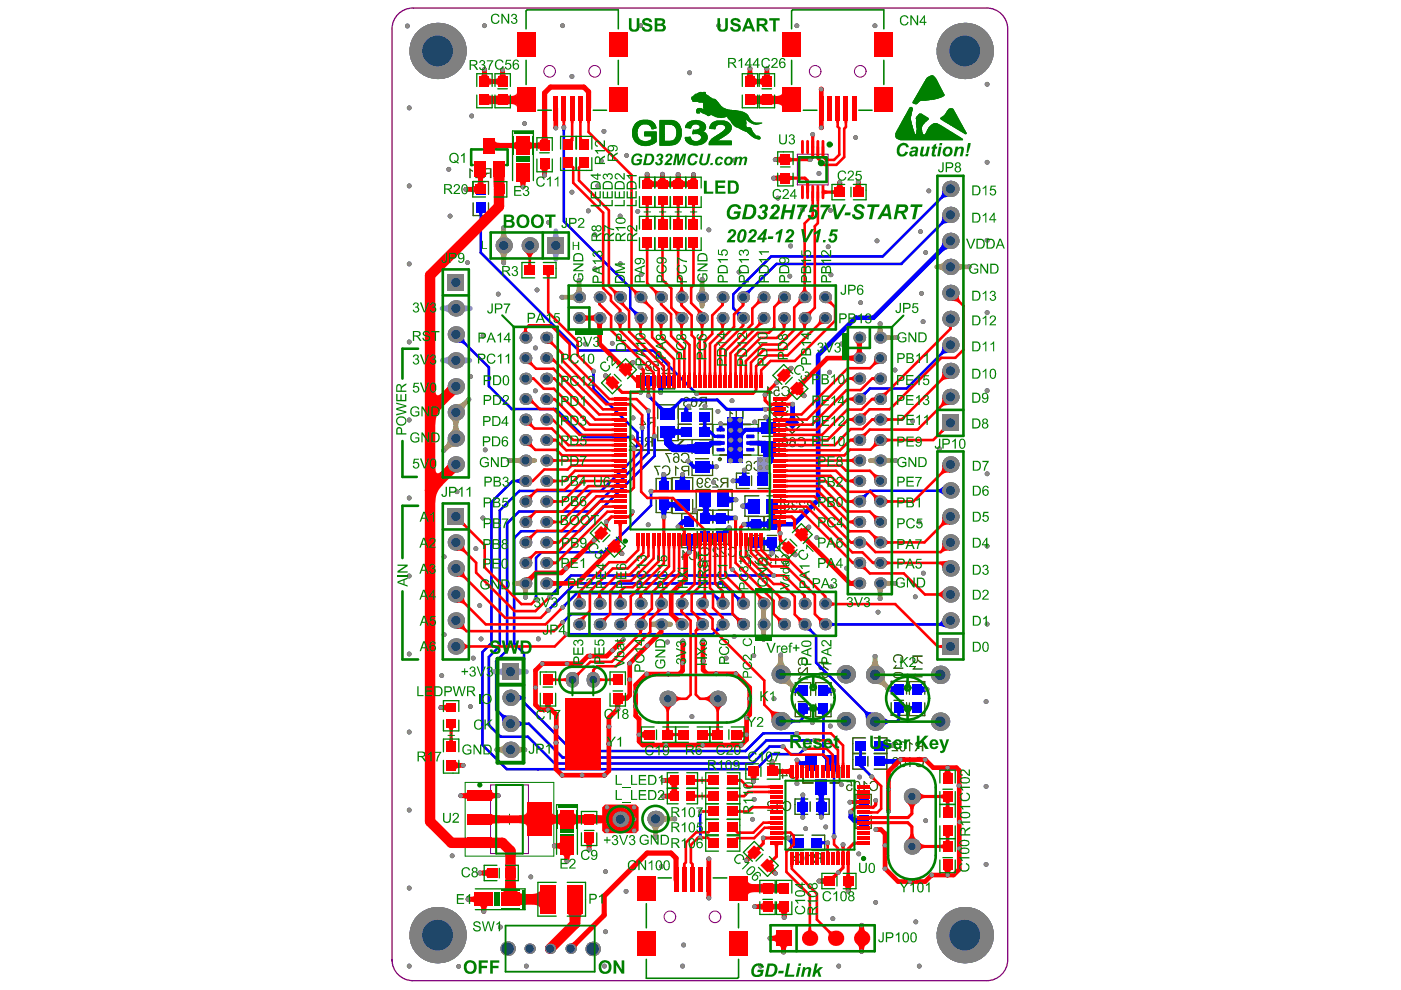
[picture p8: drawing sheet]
<svg xmlns="http://www.w3.org/2000/svg" width="297mm" height="210mm" viewBox="0 0 297 210" stroke-linecap="round" stroke-linejoin="round" font-family="sans-serif">
<path d="M151.2 90h9.5v6.5h-9.5zM154.8 93.2h2.2M155.9 92.1v2.2M98.6 165.9h18.8v15.6h-18.8zM106.9 173.7h2.2M108 172.6v2.2" fill="none" stroke="#008000" stroke-width=".22"/>
<g fill="none" stroke="#800080" stroke-width=".22">
<path d="M169.1 32.7h6.5v6.5h-6.5zM104 166.4h8v14.6h-8z"/>
<circle cx="116.5" cy="15.1" r="1.23"/>
<circle cx="126.1" cy="15.1" r="1.23"/>
<circle cx="172.8" cy="15.1" r="1.23"/>
<circle cx="182.4" cy="15.1" r="1.23"/>
<circle cx="174.5" cy="33.8" r=".61"/>
<circle cx="142" cy="194.4" r="1.23"/>
<circle cx="151.6" cy="194.4" r="1.23"/>
</g>
<path d="M87.5 1.7h121.7a4.4 4.4 0 0 1 4.4 4.5v197.3a4.4 4.4 0 0 1-4.4 4.4M87.6 1.7a4.4 4.4 0 0 0-4.5 4.4v197.7M83.1 203.4a4.4 4.4 0 0 0 4.4 4.5M87.3 207.9h121.9" fill="none" stroke="#800080" stroke-width=".28"/>
<g fill="#a6968d">
<circle cx="170.2" cy="168.6" r=".33"/>
<circle cx="170.2" cy="173.3" r=".33"/>
<circle cx="174.1" cy="173.2" r=".33"/>
<circle cx="145.9" cy="97.8" r=".33"/>
<circle cx="160" cy="89.5" r=".33"/>
<circle cx="162.4" cy="88.4" r=".33"/>
<circle cx="151.9" cy="99" r=".33"/>
<circle cx="157" cy="97.6" r=".33"/>
<circle cx="154.9" cy="97.7" r=".33"/>
<circle cx="152.2" cy="87.2" r=".33"/>
<circle cx="149.5" cy="86.1" r=".33"/>
<circle cx="146" cy="86.1" r=".33"/>
<circle cx="147.7" cy="83.5" r=".33"/>
<circle cx="152.8" cy="89.8" r=".33"/>
<circle cx="156.9" cy="91.2" r=".33"/>
<circle cx="156.9" cy="95.2" r=".33"/>
<circle cx="155" cy="95.2" r=".33"/>
<circle cx="156.9" cy="93.3" r=".33"/>
<circle cx="155" cy="93.3" r=".33"/>
<circle cx="155" cy="91.2" r=".33"/>
<circle cx="156.9" cy="89.1" r=".33"/>
<circle cx="154.8" cy="89" r=".33"/>
<circle cx="157.8" cy="99.7" r=".33"/>
<circle cx="155.4" cy="101.9" r=".33"/>
<circle cx="162.7" cy="99.1" r=".33"/>
<circle cx="161.2" cy="99.1" r=".33"/>
<circle cx="161.2" cy="97.5" r=".33"/>
<circle cx="162.7" cy="97.5" r=".33"/>
<circle cx="144.7" cy="100.6" r=".33"/>
<circle cx="140.1" cy="83.3" r=".33"/>
<circle cx="189.2" cy="158.1" r=".33"/>
<circle cx="184.8" cy="164.7" r=".33"/>
<circle cx="138.8" cy="92.5" r=".33"/>
<circle cx="113.5" cy="73.8" r=".33"/>
<circle cx="113.5" cy="82.9" r=".33"/>
<circle cx="162.3" cy="86.8" r=".33"/>
<circle cx="137.5" cy="83.9" r=".33"/>
<circle cx="120" cy="120.5" r=".33"/>
<circle cx="147.4" cy="108.2" r=".33"/>
<circle cx="100.9" cy="116.3" r=".33"/>
<circle cx="114.1" cy="135.5" r=".33"/>
<circle cx="102" cy="135.5" r=".33"/>
<circle cx="151.3" cy="102.2" r=".33"/>
<circle cx="102.9" cy="95.4" r=".33"/>
<circle cx="102.4" cy="109.8" r=".33"/>
<circle cx="101.7" cy="128.4" r=".33"/>
<circle cx="157.5" cy="107.3" r=".33"/>
<circle cx="119.3" cy="128.8" r=".33"/>
<circle cx="113.7" cy="127.1" r=".33"/>
<circle cx="116.5" cy="126.6" r=".33"/>
<circle cx="116.2" cy="129.4" r=".33"/>
<circle cx="119.3" cy="131.9" r=".33"/>
<circle cx="120.2" cy="134.5" r=".33"/>
<circle cx="132.1" cy="135.6" r=".33"/>
<circle cx="138" cy="104.2" r=".33"/>
<circle cx="155.3" cy="120.7" r=".33"/>
<circle cx="164" cy="122" r=".33"/>
<circle cx="134.4" cy="95.2" r=".33"/>
<circle cx="134" cy="92.7" r=".33"/>
<circle cx="162.2" cy="83.7" r=".33"/>
<circle cx="134.2" cy="88.6" r=".33"/>
<circle cx="136.2" cy="90.7" r=".33"/>
<circle cx="137.5" cy="87.1" r=".33"/>
<circle cx="95.2" cy="35.9" r=".33"/>
<circle cx="121.3" cy="16.2" r=".33"/>
<circle cx="132.8" cy="33" r=".33"/>
<circle cx="140.2" cy="183.7" r=".33"/>
<circle cx="132.7" cy="189" r=".33"/>
<circle cx="155.2" cy="85" r=".33"/>
<circle cx="196.9" cy="40.5" r=".33"/>
<circle cx="139" cy="177.5" r=".33"/>
<circle cx="143.1" cy="173.6" r=".33"/>
<circle cx="156" cy="142.9" r=".33"/>
<circle cx="159" cy="148.2" r=".33"/>
<circle cx="99.4" cy="84.7" r=".33"/>
<circle cx="94" cy="95.6" r=".33"/>
<circle cx="106.8" cy="55.7" r=".33"/>
<circle cx="144.8" cy="135.9" r=".33"/>
<circle cx="149.1" cy="135.8" r=".33"/>
<circle cx="111.4" cy="126.6" r=".33"/>
<circle cx="119.1" cy="63" r=".33"/>
<circle cx="122.8" cy="59.5" r=".33"/>
<circle cx="148.9" cy="59.2" r=".33"/>
<circle cx="190.2" cy="71.6" r=".33"/>
<circle cx="189.9" cy="97.6" r=".33"/>
<circle cx="189.9" cy="123.7" r=".33"/>
<circle cx="186.6" cy="126.9" r=".33"/>
<circle cx="161.9" cy="135.6" r=".33"/>
<circle cx="172.7" cy="157" r=".33"/>
<circle cx="170.6" cy="158.7" r=".33"/>
<circle cx="168.9" cy="155.5" r=".33"/>
<circle cx="125.8" cy="78.7" r=".33"/>
<circle cx="113.9" cy="61.5" r=".33"/>
<circle cx="116.3" cy="47.1" r=".33"/>
<circle cx="99.7" cy="149.8" r=".33"/>
<circle cx="93.5" cy="150" r=".33"/>
<circle cx="98.2" cy="162.3" r=".33"/>
<circle cx="195.4" cy="62.2" r=".33"/>
<circle cx="176.2" cy="58.3" r=".33"/>
<circle cx="176.1" cy="44.6" r=".33"/>
<circle cx="170.2" cy="44.5" r=".33"/>
<circle cx="175.6" cy="52.3" r=".33"/>
<circle cx="124.7" cy="44.7" r=".33"/>
<circle cx="126.1" cy="57" r=".33"/>
<circle cx="126.7" cy="39.4" r=".33"/>
<circle cx="126.1" cy="49.8" r=".33"/>
<circle cx="121.3" cy="40.7" r=".33"/>
<circle cx="100" cy="24.6" r=".33"/>
<circle cx="106.8" cy="48.3" r=".33"/>
<circle cx="178.4" cy="166.4" r=".33"/>
<circle cx="176" cy="153.9" r=".33"/>
<circle cx="172.2" cy="153.2" r=".33"/>
<circle cx="164.1" cy="148.1" r=".33"/>
<circle cx="159.8" cy="139" r=".33"/>
<circle cx="155.6" cy="135" r=".33"/>
<circle cx="154" cy="139.5" r=".33"/>
<circle cx="178.4" cy="72.9" r=".33"/>
<circle cx="182.1" cy="181" r=".33"/>
<circle cx="176.6" cy="194.8" r=".33"/>
<circle cx="141.5" cy="136.1" r=".33"/>
<circle cx="159.8" cy="165.7" r=".33"/>
<circle cx="102.6" cy="193.3" r=".33"/>
<circle cx="171.8" cy="33.9" r=".33"/>
<circle cx="137.3" cy="136.9" r=".33"/>
<circle cx="133.5" cy="140.7" r=".33"/>
<circle cx="117.5" cy="179.3" r=".33"/>
<circle cx="131" cy="150.3" r=".33"/>
<circle cx="128.4" cy="197.6" r=".33"/>
<circle cx="163.3" cy="198.9" r=".33"/>
<circle cx="166.1" cy="201.9" r=".33"/>
<circle cx="150.3" cy="190.4" r=".33"/>
<circle cx="111.3" cy="159" r=".33"/>
<circle cx="105.4" cy="159" r=".33"/>
<circle cx="93.7" cy="143.2" r=".33"/>
<circle cx="167.5" cy="58.6" r=".33"/>
<circle cx="185.5" cy="139.2" r=".33"/>
<circle cx="165.5" cy="138.9" r=".33"/>
<circle cx="156.7" cy="57.7" r=".33"/>
<circle cx="108" cy="97.6" r=".33"/>
<circle cx="188.3" cy="146.1" r=".33"/>
<circle cx="196.5" cy="146.2" r=".33"/>
<circle cx="168.1" cy="146.4" r=".33"/>
<circle cx="176.7" cy="146.4" r=".33"/>
<circle cx="157.2" cy="158" r=".33"/>
<circle cx="149" cy="158" r=".33"/>
<circle cx="141.2" cy="158" r=".33"/>
<circle cx="129.1" cy="157.7" r=".33"/>
<circle cx="117.9" cy="157.5" r=".33"/>
<circle cx="128.2" cy="164.4" r=".33"/>
<circle cx="119.2" cy="164.4" r=".33"/>
<circle cx="166" cy="158.3" r=".33"/>
<circle cx="133.5" cy="144.1" r=".33"/>
<circle cx="134.8" cy="149.8" r=".33"/>
<circle cx="135.5" cy="155.8" r=".33"/>
<circle cx="158.3" cy="155.8" r=".33"/>
<circle cx="158.3" cy="152.2" r=".33"/>
<circle cx="151.8" cy="142.9" r=".33"/>
<circle cx="149.1" cy="140.2" r=".33"/>
<circle cx="129.9" cy="137.9" r=".33"/>
<circle cx="144.7" cy="140.6" r=".33"/>
<circle cx="129.8" cy="72.8" r=".33"/>
<circle cx="209.1" cy="148.8" r=".33"/>
<circle cx="209.3" cy="100.5" r=".33"/>
<circle cx="209.3" cy="132.3" r=".33"/>
<circle cx="209.3" cy="115.8" r=".33"/>
<circle cx="209.3" cy="66.3" r=".33"/>
<circle cx="209.3" cy="82.8" r=".33"/>
<circle cx="86.4" cy="5.5" r=".33"/>
<circle cx="86.8" cy="22.9" r=".33"/>
<circle cx="86.8" cy="39.4" r=".33"/>
<circle cx="86.8" cy="56" r=".33"/>
<circle cx="86.8" cy="72.5" r=".33"/>
<circle cx="86.8" cy="89" r=".33"/>
<circle cx="86.8" cy="105.6" r=".33"/>
<circle cx="86.8" cy="122.1" r=".33"/>
<circle cx="86.8" cy="138.7" r=".33"/>
<circle cx="86.8" cy="155.2" r=".33"/>
<circle cx="86.8" cy="171.8" r=".33"/>
<circle cx="86.8" cy="188.3" r=".33"/>
<circle cx="209.1" cy="166.7" r=".33"/>
<circle cx="209.1" cy="183.3" r=".33"/>
<circle cx="194.9" cy="204.8" r=".33"/>
<circle cx="177.8" cy="204.8" r=".33"/>
<circle cx="161.3" cy="204.8" r=".33"/>
<circle cx="144.7" cy="204.8" r=".33"/>
<circle cx="128.2" cy="204.8" r=".33"/>
<circle cx="111.6" cy="204.8" r=".33"/>
<circle cx="97.2" cy="204.9" r=".33"/>
<circle cx="86.8" cy="204.8" r=".33"/>
<circle cx="209.3" cy="17.9" r=".33"/>
<circle cx="209.3" cy="34.4" r=".33"/>
<circle cx="209.3" cy="50.9" r=".33"/>
<circle cx="185.5" cy="5.5" r=".33"/>
<circle cx="168.9" cy="5.5" r=".33"/>
<circle cx="152.4" cy="5.5" r=".33"/>
<circle cx="135.8" cy="5.5" r=".33"/>
<circle cx="119.3" cy="5.5" r=".33"/>
<circle cx="102.7" cy="5.5" r=".33"/>
<circle cx="164.9" cy="42" r=".33"/>
<circle cx="135.2" cy="44.8" r=".33"/>
<circle cx="159.9" cy="169.5" r=".33"/>
<circle cx="159.5" cy="173.7" r=".33"/>
<circle cx="169" cy="161.2" r=".33"/>
<circle cx="172.3" cy="28.5" r=".33"/>
<circle cx="174.1" cy="27.1" r=".33"/>
<circle cx="195.8" cy="121.5" r=".33"/>
<circle cx="189.8" cy="78.5" r=".33"/>
<circle cx="193.5" cy="89.3" r=".33"/>
<circle cx="196.3" cy="174" r=".33"/>
<circle cx="94.2" cy="134.6" r=".33"/>
<circle cx="146.7" cy="151.9" r=".33"/>
<circle cx="94.2" cy="118" r=".33"/>
<circle cx="135.9" cy="58.2" r=".33"/>
<circle cx="131.5" cy="55.9" r=".33"/>
<circle cx="111.2" cy="26.2" r=".33"/>
<circle cx="100.3" cy="139.5" r=".33"/>
<circle cx="173.2" cy="114" r=".33"/>
<circle cx="176.3" cy="124.4" r=".33"/>
<circle cx="196.3" cy="53.5" r=".33"/>
<circle cx="195.2" cy="49.1" r=".33"/>
<circle cx="128" cy="27.8" r=".33"/>
<circle cx="179.5" cy="120.5" r=".33"/>
<circle cx="175.9" cy="78.9" r=".33"/>
<circle cx="137.4" cy="111.3" r=".33"/>
<circle cx="99.1" cy="55.7" r=".33"/>
<circle cx="96.9" cy="104.3" r=".33"/>
<circle cx="150.3" cy="48.7" r=".33"/>
<circle cx="146.2" cy="15.4" r=".33"/>
<circle cx="120.2" cy="140.7" r=".33"/>
<circle cx="115" cy="140.7" r=".33"/>
<circle cx="141.7" cy="142.9" r=".33"/>
<circle cx="137.1" cy="142.9" r=".33"/>
<circle cx="134.8" cy="146.7" r=".33"/>
<circle cx="129.1" cy="154.1" r=".33"/>
<circle cx="123.4" cy="164.4" r=".33"/>
<circle cx="117.9" cy="154.2" r=".33"/>
<circle cx="116.2" cy="150.5" r=".33"/>
<circle cx="113.5" cy="145.8" r=".33"/>
<circle cx="125.1" cy="139.1" r=".33"/>
<circle cx="163.7" cy="161.4" r=".33"/>
<circle cx="128.7" cy="176.1" r=".33"/>
<circle cx="134.4" cy="176.1" r=".33"/>
<circle cx="134.4" cy="173.7" r=".33"/>
<circle cx="134.4" cy="171.2" r=".33"/>
<circle cx="128.7" cy="171.2" r=".33"/>
<circle cx="99.8" cy="79.8" r=".33"/>
<circle cx="102.4" cy="71.2" r=".33"/>
<circle cx="186.2" cy="129.8" r=".33"/>
<circle cx="194.1" cy="126.5" r=".33"/>
<circle cx="199.1" cy="95.1" r=".33"/>
<circle cx="194.9" cy="110.7" r=".33"/>
<circle cx="195.7" cy="68.2" r=".33"/>
<circle cx="182.5" cy="64.2" r=".33"/>
<circle cx="181.4" cy="29.2" r=".33"/>
<circle cx="173.6" cy="36.8" r=".33"/>
<circle cx="185.9" cy="51.1" r=".33"/>
<circle cx="167.6" cy="52.2" r=".33"/>
<circle cx="155.7" cy="34" r=".33"/>
<circle cx="131.5" cy="45.8" r=".33"/>
<circle cx="127.5" cy="34.1" r=".33"/>
<circle cx="95.4" cy="45.8" r=".33"/>
<circle cx="105.6" cy="62.4" r=".33"/>
<circle cx="124.1" cy="72.9" r=".33"/>
<circle cx="95.9" cy="181.5" r=".33"/>
<circle cx="106.1" cy="196.6" r=".33"/>
<circle cx="144.9" cy="200.4" r=".33"/>
<circle cx="194.2" cy="195.5" r=".33"/>
<circle cx="185.7" cy="191.3" r=".33"/>
<circle cx="170.8" cy="175.7" r=".33"/>
<circle cx="182.2" cy="164.7" r=".33"/>
<circle cx="175.1" cy="175.3" r=".33"/>
<circle cx="128.4" cy="184.8" r=".33"/>
<circle cx="112.5" cy="185.9" r=".33"/>
<circle cx="166.3" cy="194.5" r=".33"/>
<circle cx="154.6" cy="111.9" r=".33"/>
<circle cx="192.9" cy="186.9" r=".33"/>
<circle cx="187.7" cy="184.2" r=".33"/>
<circle cx="187.7" cy="179.2" r=".33"/>
<circle cx="185.7" cy="175.9" r=".33"/>
<circle cx="197.5" cy="185.5" r=".33"/>
<circle cx="203.4" cy="179.9" r=".33"/>
<circle cx="203.4" cy="174.3" r=".33"/>
<circle cx="203.3" cy="166.6" r=".33"/>
<circle cx="196.2" cy="161.1" r=".33"/>
<circle cx="190.9" cy="161.1" r=".33"/>
<circle cx="188.4" cy="167.3" r=".33"/>
<circle cx="188.4" cy="172" r=".33"/>
<circle cx="174.1" cy="18.9" r=".33"/>
<circle cx="119.5" cy="27" r=".33"/>
<circle cx="99.2" cy="190.7" r=".33"/>
<circle cx="101.7" cy="185.1" r=".33"/>
<circle cx="186.6" cy="68.6" r=".33"/>
<circle cx="205.5" cy="56.6" r=".33"/>
<circle cx="182.7" cy="196.2" r=".33"/>
<circle cx="182.7" cy="201.7" r=".33"/>
<circle cx="147" cy="37" r=".33"/>
<circle cx="143.8" cy="37" r=".33"/>
<circle cx="140.5" cy="36.9" r=".33"/>
<circle cx="137.2" cy="36.9" r=".33"/>
<circle cx="134.1" cy="108.5" r=".33"/>
<circle cx="158.2" cy="182.4" r=".33"/>
<circle cx="164.4" cy="185.1" r=".33"/>
<circle cx="140.7" cy="100.6" r=".33"/>
<circle cx="110.9" cy="39.6" r=".33"/>
<circle cx="115.5" cy="37.2" r=".33"/>
<circle cx="124.9" cy="180.1" r=".33"/>
<circle cx="98.8" cy="40.1" r=".33"/>
<circle cx="128.4" cy="79.7" r=".33"/>
<circle cx="134.2" cy="76.9" r=".33"/>
<circle cx="164.7" cy="81.1" r=".33"/>
<circle cx="167.7" cy="78.1" r=".33"/>
<circle cx="170.5" cy="83.9" r=".33"/>
<circle cx="125.9" cy="114.6" r=".33"/>
<circle cx="131.9" cy="117.4" r=".33"/>
<circle cx="168.6" cy="117.6" r=".33"/>
<circle cx="165.4" cy="113.1" r=".33"/>
<circle cx="171.5" cy="111.8" r=".33"/>
<circle cx="200.9" cy="162.8" r=".33"/>
<circle cx="200.9" cy="185.5" r=".33"/>
<circle cx="185.7" cy="169.7" r=".33"/>
<circle cx="177.7" cy="185" r=".33"/>
<circle cx="120.2" cy="182.6" r=".33"/>
<circle cx="105.6" cy="168.7" r=".33"/>
<circle cx="97.7" cy="168.7" r=".33"/>
<circle cx="156" cy="106" r=".33"/>
<circle cx="163.7" cy="117.3" r=".33"/>
<circle cx="146.1" cy="117.1" r=".33"/>
<circle cx="157.7" cy="111.2" r=".33"/>
<circle cx="155.9" cy="109.8" r=".33"/>
<circle cx="143.8" cy="111.7" r=".33"/>
<circle cx="140.7" cy="109.6" r=".33"/>
<circle cx="168.1" cy="85.7" r=".33"/>
<circle cx="135.8" cy="83.2" r=".33"/>
<circle cx="135.7" cy="77.8" r=".33"/>
<circle cx="128.5" cy="110.7" r=".33"/>
<circle cx="140.6" cy="168.8" r=".33"/>
<circle cx="140.6" cy="165.5" r=".33"/>
<circle cx="180.4" cy="172.1" r=".33"/>
<circle cx="180.2" cy="170.1" r=".33"/>
<circle cx="161.8" cy="177.7" r=".33"/>
<circle cx="178.1" cy="38.6" r=".33"/>
<circle cx="182" cy="38.5" r=".33"/>
<circle cx="164.4" cy="33.9" r=".33"/>
<circle cx="164" cy="37.8" r=".33"/>
<circle cx="117.8" cy="27.1" r=".33"/>
<circle cx="150.3" cy="182.1" r=".33"/>
<circle cx="169" cy="166.1" r=".33"/>
<circle cx="167.1" cy="177.7" r=".33"/>
<circle cx="176.8" cy="177.4" r=".33"/>
<circle cx="178.7" cy="179.1" r=".33"/>
<circle cx="173.6" cy="186.8" r=".33"/>
<circle cx="175.5" cy="178.7" r=".33"/>
<circle cx="179.8" cy="188.9" r=".33"/>
<circle cx="148.5" cy="177.6" r=".33"/>
<circle cx="148.5" cy="172.1" r=".33"/>
<circle cx="160" cy="192.2" r=".33"/>
<circle cx="162.6" cy="14.6" r=".33"/>
<circle cx="159" cy="14.6" r=".33"/>
<circle cx="106.6" cy="14.8" r=".33"/>
<circle cx="102.7" cy="14.7" r=".33"/>
</g>
<g fill="none" stroke="#183e00" stroke-width=".28">
<path d="M100.3 43v2.7h3.3v-2.7M100.3 41.2v-2.7h3.3v2.7M138.5 79.2h-2.7v3.2h2.7M139 79.8v2M140.4 79.2h2.7v3.2h-2.7M139.5 88.8v-3h4.3v7.6h-4.3v-2.9M143.8 93.2h2.7M143.8 86.7h2.7M146.5 90h-2.7M146.7 97.9v2.9h4.4v-2.9M147.5 97.3h2.7M148.3 86.7h2.8v9.5"/>
<path d="M148.3 90h2.8M148.3 93.2h2.8M151.1 93.2h-4.4v3M160.8 91.9v-2.9h4.4v2.9M160.8 93.6v3h4.4v-3M161.7 92.5h2.7M167 87.1l-1.4 1.5M167.1 86.4l-1.9-1.9-2.3 2.3 1.9 1.9M168.4 87.7l1.9 1.9-2.3 2.3-1.9-1.9M139.1 106v2.7h3.3v-2.7M139.1 104.2v-2.8h3.3v2.8M139.7 105.5h2"/>
<path d="M142.5 104.2v-2.9h4.4v2.9M142.5 105.9v3h5.3M144.5 108.9v2.7M145.2 112.1h2M146.9 105.9v3M147.8 112.7v3.4h-3.3v-2.7M148.4 112.2h2.1M150.6 103.8h-3v4.3h3M151.1 112.7v2.7h-3.3M151.1 110.9v-2.7h-3.3v3.4M151.2 112.7v2.7h3.2v-2.7M151.2 110.9v-2.7h3.2v2.7"/>
<path d="M151.7 112.2h2.1M152.3 103.8h2.9v4.3h-2.9M158.7 114v2.7h3.2v-2.7M158.7 112.2v-2.7h3.2v2.7M158.8 100.3h-2.7v3.3h2.7M159.3 113.5h2M159.3 100.9v2M160.7 100.3h2.7v3.3h-2.7M160.9 105.1h-3v4.4h3M162.1 114v2.7h3.2v-2.7M162.1 112.2v-2.7h3.2v2.7M162.6 105.1h2.9v4.4h-2.9"/>
<path d="M162.7 113.5h2M168.6 149.3v2.7h3.3v-2.7M168.6 147.4v-2.7h3.3v2.7M169.2 148.8h2M172.9 149.3v2.7h3.3v-2.7M172.9 147.4v-2.7h3.3v2.7M183.5 156.4h-2.7v3.3h2.7M183.5 159.8h-2.7v3.3h2.7M185.3 159.8h2.7v3.3h-2.7M185.3 156.4h2.7v3.3h-2.7M188.9 149v2.7h3.3v-2.7M188.9 147.2v-2.7h3.3v2.7"/>
<path d="M189.5 148.5h2.1M192.8 147.2v-2.7h3.3v2.7M192.8 149v2.7h3.3v-2.7M170.3 177.1h-2.7v3.2h2.7M171.3 169.4h-2.7v3.3h2.7M171.8 170v2M172.1 177.1h2.7v3.2h-2.7M173.1 169.4h2.7v3.3h-2.7M181.5 171.1v-2.7h3.2v2.7M181.5 173v2.7h3.2v-2.7M182 172.5h2.1M184 160.4v2"/>
</g>
<path d="M144.9 93.2l-2.2 2.2h-9.2M152.7 96.5h6.5M152.7 90h6.5M170.4 162.7h-.1v3.2l2.1 .1M176 166h1.9M177.9 162.7h.1v3.3" fill="none" stroke="#183e00" stroke-width=".39"/>
<g fill="#183e00">
<path d="M156 87.1h.2v1.2a.57 .57 0 0 0 .6 .7 .57 .57 0 0 0 .6-.7v-1.2h.3l-.1 1.4a.83 .83 0 0 1-.9 .8 .83 .83 0 0 1-.7-1z"/>
<path d="M154.6 87.1l.8 .5v.3l-.5-.3v1.6h-.3z"/>
<path d="M169.4 139.7l.4-.3h.5a.92 .92 0 0 1 1 .8 .92 .92 0 0 1-.7 1l-.1-.3 .4-.1a.77 .77 0 0 0-.1-1 .77 .77 0 0 0-1-.1 .63 .63 0 0 0-.4 .6 .63 .63 0 0 0 .4 .6l-.1 .2a.92 .92 0 0 1-.3-1.4z"/>
<path d="M169.3 141.7l.5-.2v.3a.43 .43 0 0 0-.4 .3 .43 .43 0 0 0 .3 .5 .43 .43 0 0 0 .5-.3l.5-.6 .6-.3v1.5h-.3v-1.1l-.7 .8-.4 .2a.63 .63 0 0 1-.7-.3 .63 .63 0 0 1 0-.6z"/>
<path d="M169.7 143.3l.2 .1-.3 .5h1.7v.2h-2.1z"/>
<path d="M173.6 142.6l1-.2 .1 .3a.45 .45 0 0 0-.1 .7 .45 .45 0 0 0 .7-.1 .45 .45 0 0 0-.2-.7v-.2a.7 .7 0 0 1 .5 .9 .7 .7 0 0 1-.9 .4 .7 .7 0 0 1-.3-1l-.6 .2v.8h-.2z"/>
<path d="M100.9 35.9l.6-.2a.56 .56 0 0 1 .6 .5l-.2 .1a.44 .44 0 0 0-.7-.4 .44 .44 0 0 0 .1 .8l.8 .7 .1 .4h-1.4v-.3h1l-.7-.7a.6 .6 0 0 1-.2-.9z"/>
<path d="M99.5 35.7l.8 .5-.1 .2-.4-.3v1.7h-.3z"/>
<path d="M146.1 116.9h.1a.93 .93 0 0 1 1.1-.2 .93 .93 0 0 1 .6 .9v.2a.92 .92 0 0 1-.8 1 .92 .92 0 0 1-1.1-.8h.3l.2 .3a.72 .72 0 0 0 .9 0 .72 .72 0 0 0 .2-.9 .65 .65 0 0 0-.6-.6 .65 .65 0 0 0-.7 .5l-.3-.1z"/>
<path d="M140.4 99h.1a.93 .93 0 0 1 1-.3 .93 .93 0 0 1 .6 1v.2a.92 .92 0 0 1-.8 .9 .92 .92 0 0 1-1-.7h.3l.1 .3a.72 .72 0 0 0 1 0 .72 .72 0 0 0 .1-.9 .65 .65 0 0 0-.5-.6 .65 .65 0 0 0-.7 .5l-.3-.1z"/>
<path d="M138.6 98.7h1.4v.3h-1l.6 1.2 .1 .6h-.2l-.4-1.2-.5-.6z"/>
<path d="M143.1 98.7l.8 .5v.3l-.5-.3v1.6h-.3z"/>
<path d="M145 84.3h.1a.64 .64 0 0 1 1 .4h-.2a.36 .36 0 0 0-.3-.4 .36 .36 0 0 0-.4 .4 .36 .36 0 0 0 .5 .3v.2a.42 .42 0 0 0-.6 .3 .42 .42 0 0 0 .3 .5 .42 .42 0 0 0 .5-.3h.3a.66 .66 0 0 1-1 .5 .66 .66 0 0 1 0-1.1 .53 .53 0 0 1-.2-.8z"/>
<path d="M140.2 76.9a.93 .93 0 0 1 1.1-.3 .93 .93 0 0 1 .6 .9v.2a.92 .92 0 0 1-.8 1 .92 .92 0 0 1-1-.7l.3-.1 .1 .3a.72 .72 0 0 0 .9 .1 .72 .72 0 0 0 .2-.9 .65 .65 0 0 0-.5-.6 .65 .65 0 0 0-.7 .4l-.3-.1z"/>
<path d="M138.5 76.6h1.1l.1 1-.2 .1a.45 .45 0 0 0-.7-.1 .45 .45 0 0 0 0 .7 .45 .45 0 0 0 .7-.1l.3-.1a.71 .71 0 0 1-.9 .5 .71 .71 0 0 1-.5-.9 .71 .71 0 0 1 1.1-.3l-.1-.6h-.9z"/>
<path d="M166 170.2h.1a.93 .93 0 0 1 1-.3 .93 .93 0 0 1 .6 .9v.2a.92 .92 0 0 1-.8 1 .92 .92 0 0 1-1-.7l.3-.1 .1 .3a.72 .72 0 0 0 1 0 .72 .72 0 0 0 .2-.9 .65 .65 0 0 0-.6-.6 .65 .65 0 0 0-.7 .5l-.3-.1z"/>
<path d="M164.6 169.8h.3l.6 .6-.1 .2-.5-.3v1.6h-.3z"/>
<path d="M162.8 169.9l.4-.1a.66 .66 0 0 1 .8 .6l-.3 .1a.42 .42 0 0 0-.6-.4 .42 .42 0 0 0 0 .7l.7 .6 .2 .5h-1.3v-.2h.9l-.7-.8a.72 .72 0 0 1-.1-1z"/>
<path d="M159.8 98h.1a.93 .93 0 0 1 1.1-.3 .93 .93 0 0 1 .5 1v.2a.92 .92 0 0 1-.7 .9 .92 .92 0 0 1-1.1-.7h.3l.2 .3a.72 .72 0 0 0 .9 0 .72 .72 0 0 0 .2-.9 .65 .65 0 0 0-.6-.6 .65 .65 0 0 0-.7 .5l-.3-.1z"/>
<path d="M194.2 160.8a.93 .93 0 0 1 1.1-.3 .93 .93 0 0 1 .6 1v.2a.92 .92 0 0 1-.8 .9 .92 .92 0 0 1-1-.7h.2l.2 .3a.72 .72 0 0 0 .9 0 .72 .72 0 0 0 .2-.9 .65 .65 0 0 0-.6-.6 .65 .65 0 0 0-.7 .5l-.2-.1z"/>
<path d="M192.8 160.5h.2l.6 .6v.2l-.5-.4v1.7h-.3z"/>
<path d="M189.3 160.8v-.1a.67 .67 0 0 1 .7-.2 .67 .67 0 0 1 .5 .6h-.3a.35 .35 0 0 0-.4-.4 .35 .35 0 0 0-.3 .4 .35 .35 0 0 0 .5 .3v.2a.44 .44 0 0 0-.6 .3 .44 .44 0 0 0 .3 .5 .44 .44 0 0 0 .5-.4h.3a.66 .66 0 0 1-1 .6 .66 .66 0 0 1-.1-1.1h.1l-.3-.4z"/>
<path d="M148.5 116.3l.5-.3h.5a.92 .92 0 0 1 .9 .8 .92 .92 0 0 1-.7 1v-.2l.3-.2a.77 .77 0 0 0 0-1 .77 .77 0 0 0-1-.1 .63 .63 0 0 0-.5 .6 .63 .63 0 0 0 .5 .7l-.1 .2a.92 .92 0 0 1-.4-1.5z"/>
<path d="M148.8 118.3h.3l-.4 .5h1.8v.3h-2.2v-.2z"/>
<path d="M148.4 120l1-.2 .1 .2a.45 .45 0 0 0-.1 .7 .45 .45 0 0 0 .6 0 .45 .45 0 0 0 0-.7h-.2l.1-.2a.7 .7 0 0 1 .5 .9 .7 .7 0 0 1-1 .4 .7 .7 0 0 1-.3-1l-.5 .1v.8h-.2z"/>
<path d="M144.4 96.3h.1a.93 .93 0 0 1 1.1-.3 .93 .93 0 0 1 .5 1v.1a.92 .92 0 0 1-.7 1 .92 .92 0 0 1-1.1-.7h.3l.2 .3a.72 .72 0 0 0 .9 0 .72 .72 0 0 0 .2-.9 .65 .65 0 0 0-.6-.6 .65 .65 0 0 0-.7 .5l-.3-.1z"/>
<path d="M141 96h1.4v.3h-1.1l.7 1 .1 .8h-.3l-.3-1.2z"/>
<path d="M167.3 163h.3v1.2a.56 .56 0 0 0 .5 .7 .56 .56 0 0 0 .6-.7v-1.2h.2v1.3a.83 .83 0 0 1-.8 .8 .83 .83 0 0 1-.8-.9z"/>
<path d="M160.1 117.8a.93 .93 0 0 1 1.1-.3 .93 .93 0 0 1 .6 1v.2a.92 .92 0 0 1-.8 .9 .92 .92 0 0 1-1.1-.7h.3l.2 .3a.72 .72 0 0 0 .9 0 .72 .72 0 0 0 .2-.9 .65 .65 0 0 0-.6-.6 .65 .65 0 0 0-.7 .5l-.3-.1z"/>
<path d="M158.7 117.5h.2l.6 .5v.3l-.5-.4v1.7h-.3z"/>
<path d="M165.7 117.9a.93 .93 0 0 1 1.1-.3 .93 .93 0 0 1 .6 .9v.2a.92 .92 0 0 1-.8 1 .92 .92 0 0 1-1-.7l.3-.1 .1 .4a.72 .72 0 0 0 .9 0 .72 .72 0 0 0 .2-.9 .65 .65 0 0 0-.5-.6 .65 .65 0 0 0-.7 .4h-.3z"/>
<path d="M164.3 117.6h.2l.6 .5v.2l-.5-.3v1.6h-.3z"/>
<path d="M162.4 117.8h.1a.67 .67 0 0 1 .7-.2 .67 .67 0 0 1 .4 .5l-.2 .1a.34 .34 0 0 0-.3-.4 .34 .34 0 0 0-.4 .3 .34 .34 0 0 0 .4 .3v.3a.43 .43 0 0 0-.5 .2 .43 .43 0 0 0 .3 .6 .43 .43 0 0 0 .5-.4h.2a.66 .66 0 0 1-.9 .6 .66 .66 0 0 1 0-1.2l-.3-.3z"/>
<path d="M165.7 82.2h.1a.93 .93 0 0 1 1.1-.3 .93 .93 0 0 1 .6 1v.1a.92 .92 0 0 1-.8 1 .92 .92 0 0 1-1.1-.7h.3l.2 .3a.72 .72 0 0 0 .9 0 .72 .72 0 0 0 .2-.9 .65 .65 0 0 0-.6-.6 .65 .65 0 0 0-.7 .4h-.3z"/>
<path d="M164.1 81.9h1l.2 1.1h-.2a.45 .45 0 0 0-.7-.1 .45 .45 0 0 0 0 .7 .45 .45 0 0 0 .7-.1l.3-.1a.71 .71 0 0 1-1 .6 .71 .71 0 0 1-.4-1 .71 .71 0 0 1 1-.3l-.1-.5h-.8z"/>
<path d="M184.5 165.9a.93 .93 0 0 1 1.1-.3 .93 .93 0 0 1 .6 1v.1a.92 .92 0 0 1-.8 1 .92 .92 0 0 1-1.1-.7h.3l.2 .3a.72 .72 0 0 0 .9 0 .72 .72 0 0 0 .2-.9 .65 .65 0 0 0-.6-.6 .65 .65 0 0 0-.7 .4h-.3z"/>
<path d="M183.1 165.6h.2l.6 .5-.1 .2-.5-.3v1.7h-.2z"/>
<path d="M179.5 165.6h1l.3 1.1h-.3a.45 .45 0 0 0-.7-.1 .45 .45 0 0 0 0 .7 .45 .45 0 0 0 .7-.1l.3-.1a.69 .69 0 0 1-.9 .6 .69 .69 0 0 1-.4-1 .69 .69 0 0 1 .9-.3l-.1-.5h-.8z"/>
<path d="M192.7 157.2l.8 .5-.1 .3-.4-.4v1.7h-.3z"/>
<path d="M189.2 157.4l.4-.2a.73 .73 0 0 1 .8 .6l-.3 .1a.42 .42 0 0 0-.3-.5 .42 .42 0 0 0-.5 .4 .42 .42 0 0 0 .3 .4l.7 .7 .2 .4h-1.5v-.2h1.1l-.7-.7a.7 .7 0 0 1-.2-1z"/>
<path d="M193.9 141.2l.3 .1-.3 .4h1.7v.3h-2.2z"/>
<path d="M193.9 142.9h.3l-.3 .5h1.7v.2h-2.2z"/>
<path d="M189.6 139l.4-.3h.5a.92 .92 0 0 1 1 .8 .92 .92 0 0 1-.7 1l-.1-.2 .4-.1a.77 .77 0 0 0-.1-1 .77 .77 0 0 0-1-.1 .63 .63 0 0 0-.4 .6 .63 .63 0 0 0 .4 .6l-.1 .2a.92 .92 0 0 1-.3-1.5z"/>
<path d="M189.9 141h.2l-.3 .5h1.7v.3h-2.1v-.2z"/>
<path d="M154.4 116.3h.1a.93 .93 0 0 1 1.1-.3 .93 .93 0 0 1 .5 .9v.2a.92 .92 0 0 1-.7 1 .92 .92 0 0 1-1.1-.7l.3-.1 .2 .4a.72 .72 0 0 0 .9 0 .72 .72 0 0 0 .2-.9 .65 .65 0 0 0-.6-.6 .65 .65 0 0 0-.7 .4h-.3z"/>
<path d="M152.8 116.1l.5-.1a.66 .66 0 0 1 .7 .6h-.2a.43 .43 0 0 0-.4-.4 .43 .43 0 0 0-.5 .3 .43 .43 0 0 0 .3 .5l.6 .5 .3 .5h-1.4v-.2h1l-.9-.9-.1-.3z"/>
<path d="M151.2 116.1l.4-.1a.66 .66 0 0 1 .8 .6h-.3a.42 .42 0 0 0-.6-.4 .42 .42 0 0 0 0 .7l.7 .6 .2 .5h-1.3v-.2h1l-.8-.7a.72 .72 0 0 1-.1-1z"/>
<path d="M169.5 106.4l.6-.3a.56 .56 0 0 1 .6 .6l-.2 .1a.44 .44 0 0 0-.7-.4 .44 .44 0 0 0 .1 .8l.8 .6 .1 .4h-1.4v-.2h1l-.7-.8a.6 .6 0 0 1-.2-.8z"/>
<path d="M168 106.3a.64 .64 0 0 1 1.1 .4h-.3a.36 .36 0 0 0-.3-.4 .36 .36 0 0 0-.4 .4 .36 .36 0 0 0 .5 .3v.2a.42 .42 0 0 0-.6 .3 .42 .42 0 0 0 .3 .5 .42 .42 0 0 0 .5-.3h.3a.66 .66 0 0 1-1 .5 .66 .66 0 0 1 0-1.1 .53 .53 0 0 1-.1-.8z"/>
<path d="M133.5 92.8l.5-.2a.66 .66 0 0 1 .7 .6l-.3 .1a.44 .44 0 0 0-.3-.5 .44 .44 0 0 0-.5 .4 .44 .44 0 0 0 .3 .5l.7 .6 .2 .4h-1.5v-.2h1.1l-.8-.8a.58 .58 0 0 1-.1-.9z"/>
<path d="M171.2 180.9l.8 .5-.1 .3-.4-.4v1.7h-.3z"/>
<path d="M169.1 93h.1a.93 .93 0 0 1 1-.3 .93 .93 0 0 1 .6 1v.1a.92 .92 0 0 1-.8 1 .92 .92 0 0 1-1-.7h.3l.1 .3a.72 .72 0 0 0 1 0 .72 .72 0 0 0 .1-.9 .65 .65 0 0 0-.5-.6 .65 .65 0 0 0-.7 .4h-.3z"/>
<path d="M151.1 101.5l.6-.2a.56 .56 0 0 1 .6 .5l-.2 .1a.44 .44 0 0 0-.7-.4 .44 .44 0 0 0 .1 .8l.8 .7 .1 .4h-1.4v-.2h1.1l-.8-.8a.6 .6 0 0 1-.2-.9z"/>
<path d="M149.6 101.4a.64 .64 0 0 1 1.1 .4l-.2 .1a.36 .36 0 0 0-.4-.5 .36 .36 0 0 0-.4 .4 .36 .36 0 0 0 .5 .4v.2a.42 .42 0 0 0-.6 .2 .42 .42 0 0 0 .3 .6 .42 .42 0 0 0 .6-.4h.2a.66 .66 0 0 1-.9 .6 .66 .66 0 0 1-.1-1.1 .53 .53 0 0 1-.1-.9z"/>
<path d="M173.7 140.7h.8v.6a.38 .38 0 0 1-.4 .5 .38 .38 0 0 1-.4-.5zM173.5 140.3v1.1a.58 .58 0 0 0 .6 .6 .58 .58 0 0 0 .6-.6l.1 .3 .9 .5v-.3l-.7-.5-.3-.4v-.3h1v-.4z"/>
<path d="M102.8 36.1l.4-.2h.7v.7h-.6a.36 .36 0 0 1-.5-.1 .36 .36 0 0 1 0-.4zM102.7 35.8a.58 .58 0 0 0-.2 .7 .58 .58 0 0 0 .6 .3l-.3 .2-.5 .8h.4l.4-.7 .4-.3h.4v1h.3v-2.1z"/>
<path d="M144.9 117.1l.7 .9h-.7zM144.7 116.6v1.4h-.3v.2h.3v.5h.2v-.5h1v-.2l-1-1.4z"/>
<path d="M144.8 99.1l1.1-.1v.7h-.7a.37 .37 0 0 1-.4-.2 .37 .37 0 0 1 0-.4zM144.5 99a.63 .63 0 0 0 .5 .9l-.2 .2-.5 .7h.3l.4-.6 .5-.3h.4v.9h.2v-2.1h-1.1z"/>
<path d="M137.6 88.9l.3-.2h.7v.7h-.6a.36 .36 0 0 1-.4-.1 .36 .36 0 0 1 0-.4zM137.4 88.6v.1a.58 .58 0 0 0-.1 .6 .58 .58 0 0 0 .6 .4l-.3 .1-.5 .8h.3l.5-.7 .4-.2h.3v.9h.4v-2.1z"/>
<path d="M136.1 88.9l.7 1h-.7zM135.8 88.5v1.4h-.2v.2h.2v.5h.3v-.5h.9v-.2l-1-1.4z"/>
<path d="M148.5 84.5l.4-.1h.7v.7h-.6a.36 .36 0 0 1-.5-.1 .36 .36 0 0 1 0-.5zM148.4 84.2v.1a.58 .58 0 0 0-.2 .6 .58 .58 0 0 0 .6 .4l-.3 .2-.5 .7h.4l.4-.6 .4-.3h.4v.9h.3v-2.1z"/>
<path d="M146.6 84.4l-.1 .2 .3 .1a.39 .39 0 0 1 .4-.3 .39 .39 0 0 1 .3 .4l.1 .4a.67 .67 0 0 0-1.2 .2 .67 .67 0 0 0 .9 .9 1.32 1.32 0 0 0 .3-1.9 .67 .67 0 0 0-1 0zM146.7 85.6a.46 .46 0 0 1 .9 0 .46 .46 0 0 1-.9 0z"/>
<path d="M137.1 77.1a.35 .35 0 0 1 .7 0 .35 .35 0 0 1-.7 0zM137 78.1a.45 .45 0 0 1 .9 0 .45 .45 0 0 1-.9 0zM137 76.7a.53 .53 0 0 0 .2 .8 .65 .65 0 0 0 0 1.2 .65 .65 0 0 0 .9-.7v-.3l-.3-.2a.58 .58 0 0 0 .1-.9 .58 .58 0 0 0-.9 .1z"/>
<path d="M158.2 97.9l-.1 .3 .2 .1a.44 .44 0 0 1 .6-.4 .44 .44 0 0 1 .3 .6v.2a.67 .67 0 0 0-1 .1 .67 .67 0 0 0 .2 1 .67 .67 0 0 0 .9-.3l.2-.8a.78 .78 0 0 0-.3-.9 .78 .78 0 0 0-1 .1zM158.3 99.1a.45 .45 0 0 1 .9 0 .45 .45 0 0 1-.9 0z"/>
<path d="M191.1 160.9a.47 .47 0 0 1 .7 0 .47 .47 0 0 1 0 .6v.2a.47 .47 0 0 1-.3 .7 .47 .47 0 0 1-.5-.6zM190.9 160.8l-.2 .7a.84 .84 0 0 0 .9 1.2l.1-.1a1.41 1.41 0 0 0-.1-2.1h-.4z"/>
<path d="M142.8 96.2l-.1 .3h.2a.44 .44 0 0 1 .6-.3 .44 .44 0 0 1 .3 .6v.2a.67 .67 0 0 0-1 .1 .67 .67 0 0 0 .2 .9 .67 .67 0 0 0 .9-.2l.2-.8a.78 .78 0 0 0-.3-.9 .78 .78 0 0 0-1 .1zM142.9 97.4a.45 .45 0 0 1 .9 0 .45 .45 0 0 1-.9 0z"/>
<path d="M166.1 163.4l.6 1h-.6zM165.8 163v1.4h-.3v.2h.3v.5h.3v-.5h.9v-.2l-1-1.4z"/>
<path d="M157.2 117.9l.7 1h-.7zM157 117.5v1.4h-.4v.2h.4v.5h.2v-.5h.9v-.2l-1-1.4z"/>
<path d="M162.9 82.3l.6 1h-.6zM162.7 81.9v1.4h-.4v.2h.4v.5h.2v-.5h.9v-.2l-1-1.4z"/>
<path d="M181.4 166a.47 .47 0 0 1 .6 0 .47 .47 0 0 1 .1 .6v.2a.47 .47 0 0 1-.3 .7 .47 .47 0 0 1-.5-.7zM181.2 165.9l-.2 .7a.84 .84 0 0 0 .9 1.1h.1a1.41 1.41 0 0 0-.1-2.1h-.4z"/>
<path d="M194.4 157.6l.3-.2h.7v.7h-.6a.36 .36 0 0 1-.4-.1 .36 .36 0 0 1 0-.4zM194.2 157.3v.1a.58 .58 0 0 0-.1 .6 .58 .58 0 0 0 .6 .4l-.3 .1-.5 .8h.3l.5-.7 .4-.2h.3v.9h.4v-2.1z"/>
<path d="M191.1 157.5a.47 .47 0 0 1 .6 0 .47 .47 0 0 1 .1 .6v.2a.52 .52 0 0 1-.1 .6 .52 .52 0 0 1-.6 .1l-.1-.3zM190.9 157.4l-.2 .4v.7a.71 .71 0 0 0 .7 .8 .71 .71 0 0 0 .7-.8v-.3a.74 .74 0 0 0-.3-.9 .74 .74 0 0 0-.9 .1z"/>
<path d="M193.7 139.3h.7v.6a.38 .38 0 0 1-.3 .5 .38 .38 0 0 1-.4-.5zM193.4 138.9v1.1a.58 .58 0 0 0 .6 .7 .58 .58 0 0 0 .6-.7l.2 .3 .8 .5v-.3l-.7-.5-.3-.4v-.3h1v-.4z"/>
<path d="M189.6 143l.3-.3h.7a.47 .47 0 0 1 .7 .4 .47 .47 0 0 1-.7 .5h-.2a.56 .56 0 0 1-.8-.6zM189.4 142.8a.89 .89 0 0 0 1.2 1.1 .72 .72 0 0 0 .9-.7 .72 .72 0 0 0-.9-.7h-.8z"/>
<path d="M171.4 106.5l.4-.1h.7v.7h-.6a.36 .36 0 0 1-.5-.1 .36 .36 0 0 1 0-.5zM171.3 106.2v.1a.58 .58 0 0 0-.2 .6 .58 .58 0 0 0 .6 .4l-.3 .2-.5 .7h.4l.4-.6 .4-.3h.4v.9h.3v-2.1z"/>
<path d="M166.4 106.7a.35 .35 0 0 1 .7 0 .35 .35 0 0 1-.7 0zM166.3 107.7a.45 .45 0 0 1 .9 0 .45 .45 0 0 1-.9 0zM166.2 106.4l-.1 .3 .4 .4a.66 .66 0 0 0 0 1.2 .66 .66 0 0 0 1-.6l-.1-.4-.3-.2a.56 .56 0 0 0 .1-.8 .56 .56 0 0 0-.8-.1z"/>
<path d="M137 93l.4-.2h.7v.8h-.6a.36 .36 0 0 1-.5-.1 .36 .36 0 0 1 0-.5zM136.9 92.7v.1a.58 .58 0 0 0-.1 .6 .58 .58 0 0 0 .5 .4l-.3 .2-.5 .7h.4l.4-.6 .5-.3h.3v.9h.3v-2.1z"/>
<path d="M135.1 92.8l-.1 .3 .3 .1a.39 .39 0 0 1 .4-.3 .39 .39 0 0 1 .3 .4l.1 .4a.67 .67 0 0 0-1.1 .2 .67 .67 0 0 0 .8 .9 1.32 1.32 0 0 0 .3-2 .67 .67 0 0 0-1 0zM135.2 94.1a.46 .46 0 0 1 .9 0 .46 .46 0 0 1-.9 0z"/>
<path d="M172.9 181.3l.3-.2h.7v.7h-.6a.36 .36 0 0 1-.4-.1 .36 .36 0 0 1 0-.4zM172.7 181v.1a.58 .58 0 0 0-.1 .6 .58 .58 0 0 0 .5 .4l-.2 .1-.5 .8h.3l.4-.7 .5-.2h.3v.9h.3v-2.1z"/>
<path d="M169.6 181.2a.47 .47 0 0 1 .5 0 .47 .47 0 0 1 .2 .6v.2a.52 .52 0 0 1-.1 .6 .52 .52 0 0 1-.6 .1l-.2-.3zM169.4 181.1l-.2 .4v.7a.71 .71 0 0 0 .7 .9 .71 .71 0 0 0 .6-.9v-.3a.74 .74 0 0 0-.2-.8 .74 .74 0 0 0-.9 0z"/>
<path d="M168.1 181.3l.6 1h-.6zM167.8 180.9v1.4h-.3v.2h.3v.5h.3v-.5h.9v-.2l-1-1.4z"/>
<path d="M167.5 92.8l-.1 .4h.2a.44 .44 0 0 1 .6-.3 .44 .44 0 0 1 .2 .6l.1 .2a.67 .67 0 0 0-1 0 .67 .67 0 0 0 .1 1 .67 .67 0 0 0 1-.3l.1-.7a.78 .78 0 0 0-.3-.9 .78 .78 0 0 0-.9 0zM167.6 94.1a.45 .45 0 0 1 .9 0 .45 .45 0 0 1-.9 0z"/>
<path d="M165.9 92.8l-.2 .4h.3a.4 .4 0 0 1 .5-.3 .4 .4 0 0 1 .3 .5v.3l-.2-.2h-.5l-.3 .3a.7 .7 0 0 0 .5 1 .7 .7 0 0 0 .8-.8v-.4a.78 .78 0 0 0-.4-.8 .78 .78 0 0 0-.8 0zM165.9 94.1a.46 .46 0 0 1 .9 0 .46 .46 0 0 1-.9 0z"/>
<path d="M153 101.7l.4-.2h.7v.7h-.6a.36 .36 0 0 1-.4-.1 .36 .36 0 0 1-.1-.4zM152.9 101.4a.58 .58 0 0 0-.1 .7 .58 .58 0 0 0 .5 .3l-.3 .2-.4 .8h.3l.4-.7 .5-.3h.3v1h.3v-2.1z"/>
<path d="M147.9 102a.45 .45 0 0 1 .9 0 .45 .45 0 0 1-.9 0zM147.9 101.4l-.2 .5v.4a.77 .77 0 0 0 .3 1 .77 .77 0 0 0 1-.2v-.2h-.2a.44 .44 0 0 1-.6 .3 .44 .44 0 0 1-.2-.6v-.2a.67 .67 0 0 0 1.1-.2 .67 .67 0 0 0-.7-.9z"/>
</g>
<circle cx="152.6" cy="97.4" r=".27" fill="none" stroke="#183e00" stroke-width=".33"/>
<g fill="#00f">
<path d="M96.7 72.6l1.7-1.7v1.1l.4 .6-.4 .4-.7-.3z"/>
<path d="M101.4 45.1h1.1l-.2 .2-.1 .4h-.5l-.1-.4z"/>
<path d="M106.1 151.7l.4-.4 .6 .3 1.1 .1-1.7 1.7-.1-1z"/>
<path d="M110.3 147.7l.4-.2 .1-.4 .6 .8-.6 .9-.1-.5-.4-.1z"/>
<path d="M113.4 126.4h.5l.1 .3h-.7z"/>
<path d="M116.2 128.9l.3-.2 .4 .4-.2 .3z"/>
<path d="M116.5 126.1l.3-.2 .4 .4-.2 .3z"/>
<path d="M120.6 134.1l.3 .1v.6h-.3z"/>
<path d="M119.3 131.4l.3-.2 .4 .4-.2 .3z"/>
<path d="M119.3 128.3l.3-.2 .4 .4-.2 .3z"/>
<path d="M119.2 27.4h.7l-.1 .3h-.5z"/>
<path d="M125.5 79.1h.7l-.1 .3h-.5z"/>
<path d="M134.4 94.7l.3-.2 .4 .4-.2 .3z"/>
<path d="M137.7 104.5h.7l-.1 .4h-.5z"/>
<path d="M138.4 92.8h.7v.4h-.6z"/>
<path d="M137.1 87.5h.7v.3h-.6z"/>
<path d="M137.5 84.4l.5-.5 .2 .3-.5 .4z"/>
<path d="M137.2 83.2h.6v.4h-.7z"/>
<path d="M136.8 81.8h1.3l-.2 .2-.1 .5h-.6l-.1-.5z"/>
<path d="M141.8 106a.76 .76 0 0 0 1 .5v1h-.4a.56 .56 0 0 0-.6 .5z"/>
<path d="M142.1 106.5h.4a.56 .56 0 0 0 .6-.5v2a.76 .76 0 0 0-1-.5z"/>
<path d="M142.2 91l1.7 .1v1l-1.7 .1z"/>
<path d="M143.2 91.1l1.7-.1v1.2l-1.7-.1z"/>
<path d="M143.2 90.6a.76 .76 0 0 0 1 .5v1h-.4a.56 .56 0 0 0-.6 .5z"/>
<path d="M143.4 91.1h.4a.56 .56 0 0 0 .6-.5v2a.77 .77 0 0 0-1-.5z"/>
<path d="M141.9 86.4h.4l.6-.4 .8 .1-.6 .6 .1 .3z"/>
<path d="M148.2 176.9h.5l.1 .4h-.7z"/>
<path d="M148.1 172.4h.7l-.1 .4h-.5z"/>
<path d="M145.7 94.2l1.2-.1 .4-.3v2.5l-.4-.3-1.2-.1z"/>
<path d="M147 83.2l.4-.4 .3 .2-.5 .5z"/>
<path d="M152 132.4l1.2 1.2-.7 .1-.5 .3-.4-.4 .3-.5z"/>
<path d="M151.6 126.8l.4-.4 .5 .3h.7l-1.2 1.3-.1-.8z"/>
<path d="M150.5 112.8a.76 .76 0 0 0 1 .4v1l-.4 .1a.56 .56 0 0 0-.6 .4z"/>
<path d="M150.8 113.2h.3a.56 .56 0 0 0 .7-.4v1.9a.77 .77 0 0 0-1-.5z"/>
<path d="M150.5 98.1l.2 .3 .6 .1v.9l-.6 .1-.2 .3z"/>
<path d="M150.5 93.6l.7 .7-.7 .8v-1.3l-.2-.1z"/>
<path d="M152.4 90.2h.7v.3h-.7z"/>
<path d="M152.4 90.1h.7l.1 .5 .2 .1h-1.3l.3-.1z"/>
<path d="M156 131.2l.4-.4 .4 .3h.7l-1.2 1.3-.1-.7z"/>
<path d="M156 126.8l.4-.4 .4 .3h.7l-1.2 1.3-.1-.8z"/>
<path d="M157.5 90.6l.6 1-.6 1z"/>
<path d="M160.4 93.4l1 .1v1.4a.76 .76 0 0 0-1-.5z"/>
<path d="M160.6 90.7l.6-.1 .2-.3v1.6l-.2-.3-.6-.1z"/>
<path d="M161.6 86.5l.3-.1v.7h-.3z"/>
<path d="M165.3 158l.4-.1v.7h-.4z"/>
<path d="M163.3 121.7h.4v.7l-.4-.1z"/>
<path d="M163.3 86.5l.8-.1 .2-.3 .1 1.3-.3-.2-.7-.1z"/>
<path d="M169.8 169.2h.8l.1 .6 .3 .2h-1.6l.3-.2z"/>
<path d="M170 161.4l.7-.1 .2-.3v1.7l-.2-.4-.7-.1z"/>
<path d="M168.2 155.2l.4-.1v.7h-.4z"/>
<path d="M169.7 151.4h1.1l-.2 .1-.1 .4h-.5l-.1-.4z"/>
<path d="M174.8 178.4h.3v.6h-.3z"/>
<path d="M174.3 178.1l.1 .3h.4v.6h-.4l-.1 .2z"/>
<path d="M173.6 169h1v.4a.56 .56 0 0 0 .5 .6h-2a.77 .77 0 0 0 .5-1z"/>
<path d="M173.1 168.4h2a.77 .77 0 0 0-.5 1h-1v-.3a.56 .56 0 0 0-.5-.7z"/>
<path d="M174.8 160l.2 .2v1.2l-.4-.8z"/>
<path d="M172 156.7l.3-.1v.7l-.3-.1z"/>
<path d="M174 151.4h1.1l-.2 .1-.1 .4h-.5l-.1-.4z"/>
<path d="M176.6 176.7h.5l.1 .3h-.7z"/>
<path d="M176.3 163.4h1.1l-.2 .2-.1 .4h-.5l-.1-.4z"/>
<path d="M181.1 173.5l.7-.1 .3-.3v1.8l-.3-.3-.7-.1z"/>
<path d="M180.6 169.7l.3 .1v.6h-.3z"/>
<path d="M181.4 169.8l.5-.1 .2-.3v1.3l-.2-.2-.5-.1z"/>
<path d="M184.1 164.4l.4-.4 .3 .2-.5 .5z"/>
<path d="M181.9 159.1h1.1l-.2 .1-.1 .5h-.5l-.1-.5z"/>
<path d="M181.8 162.5h1.6l-.2 .1 .2 .3-.6 .1z"/>
<path d="M182.2 159.9h.5l.1 .4 .2 .1h-1.1l.2-.1z"/>
<path d="M187.5 160.4a.77 .77 0 0 0 1 .5v1l-.4 .1a.56 .56 0 0 0-.6 .4z"/>
<path d="M186.9 151.7l.2 .2a2.41 2.41 0 0 0 1.5 .8v.6a2.63 2.63 0 0 0-1.7 1.1z"/>
<path d="M190 151.1h1.1l-.2 .1v.5h-.6l-.1-.5z"/>
<path d="M198.8 103.8l.7-.3 .7-.7 .1 2.4-.8-.7-.7-.2z"/>
<path d="M199.8 45.6l1.7 1.7-1.1 .1-.6 .3-.4-.4 .3-.7z"/>
<path d="M199.8 40.1l1.7 1.6-1.1 .1-.6 .3-.4-.3 .3-.7z"/>
<path d="M99.9 39.6h.4a.56 .56 0 0 0 .6-.5v2a.77 .77 0 0 0-1-.5z"/>
<path d="M133.3 92.4l.4-.1v.7h-.4z"/>
<path d="M134.2 66.2l.4-.3 .5 .2 .7 .1-1.2 1.2-.1-.7z"/>
<path d="M150.5 108.8a.76 .76 0 0 0 1 .5v1h-.4a.56 .56 0 0 0-.6 .5z"/>
<path d="M150.8 109.3h.3a.56 .56 0 0 0 .7-.5v2a.77 .77 0 0 0-1-.5z"/>
<path d="M154.6 105a.77 .77 0 0 0 1 .5v1h-.4a.56 .56 0 0 0-.6 .5z"/>
<path d="M155.9 101.5l.6-.1 .2-.3v1.7l-.2-.3-.6-.1z"/>
<path d="M156 66.2l.4-.3 .4 .2 .7 .1-1.2 1.2-.1-.7z"/>
<path d="M161.7 114.6h.3a.56 .56 0 0 0 .7-.5v2a.77 .77 0 0 0-1-.5z"/>
<path d="M161.7 110.7l.3-.1a.56 .56 0 0 0 .7-.4v1.9a.77 .77 0 0 0-1-.4z"/>
<path d="M161.3 114.1a.76 .76 0 0 0 1 .5v1h-.3a.56 .56 0 0 0-.7 .5z"/>
<path d="M161.3 110.2a.76 .76 0 0 0 1 .5v1h-.3a.56 .56 0 0 0-.7 .4z"/>
<path d="M164.7 110.2a.76 .76 0 0 0 1 .5v1h-.3a.56 .56 0 0 0-.7 .4z"/>
<path d="M169.4 172.1h1.6l-.3 .2-.1 .6h-.8l-.1-.6z"/>
<path d="M170.1 158.7l.5 .5-.3 .2-.4-.4z"/>
<path d="M168.2 145.9h.4a.56 .56 0 0 0 .6-.5v2a.77 .77 0 0 0-1-.5z"/>
<path d="M173.1 172.1h2a.76 .76 0 0 0-.5 1h-1v-.4a.56 .56 0 0 0-.5-.6z"/>
<path d="M173 150h.4l.2-.2v1.1l-.2-.3h-.4z"/>
<path d="M182.2 105.1l.7-.1 .5-.3 .4 .4-.3 .5-.1 .7z"/>
<path d="M182.2 83.4l.7-.1 .5-.3 .4 .4-.3 .5-.1 .7z"/>
<path d="M187.5 157.1a.77 .77 0 0 0 1 .5v1h-.4a.56 .56 0 0 0-.6 .5z"/>
<path d="M191.6 149.5l.1 .2 .5 .1v.6h-.5l-.1 .2z"/>
<path d="M192.9 149.8l.4-.1 .1-.2v1.1l-.1-.2h-.4z"/>
<path d="M195.5 145.2a.77 .77 0 0 0 1 .5v1h-.4a.56 .56 0 0 0-.6 .5z"/>
<path d="M199.9 131.1l1.1 2.1-1.8-.5-.3-.6a1.1 1.1 0 0 0 1-1z"/>
<path d="M199.8 73.1l1.7 1.7-1.1 .1-.6 .3-.4-.4 .3-.6z"/>
<path d="M199.8 51.1l1.7 1.7-.9 .1-.6 .4-.7-.7 .4-.7z"/>
<path d="M109.5 146.7l.8 .7 .6 .3v.5l-.6 .2-.8 .7z"/>
<path d="M145.2 115.5h2a.77 .77 0 0 0-.5 1h-1v-.3a.56 .56 0 0 0-.5-.7z"/>
<path d="M139.8 108.1h1.9a.77 .77 0 0 0-.5 1h-1v-.4a.57 .57 0 0 0-.4-.6z"/>
<path d="M149.2 107.8h1l.1 .7 .2 .3h-1.8a.77 .77 0 0 0 .5-1z"/>
<path d="M148.7 107.5h2a.77 .77 0 0 0-.5 1h-1v-.3a.56 .56 0 0 0-.5-.7z"/>
<path d="M140.5 92.8h2.2l-.2 .3v.8h-1.7l-.1-.8z"/>
<path d="M135.8 91.1h.7l-.1 .3h-.5z"/>
<path d="M148.7 89.4h1.4l-.3 .1-.1 .5h-.6l-.1-.5z"/>
<path d="M149.1 89.9h.6l.1 .5 .3 .2h-1.4l.3-.2z"/>
<path d="M140 86l.6 .4h.3l-.8 1v-.3l-.5-.6z"/>
<path d="M145.1 86.7h.8l.2 .6h-1.3z"/>
<path d="M166.9 151.5l.2 .2a2.41 2.41 0 0 0 1.5 .9v.6a2.63 2.63 0 0 0-1.7 1z"/>
<path d="M162.7 116.1h2a.77 .77 0 0 0-.5 1h-1v-.3a.56 .56 0 0 0-.5-.7z"/>
<path d="M152.5 112.7a.8 .8 0 0 0 1-.4l.4-.3 .6 .7a1.48 1.48 0 0 0-.7 1.3z"/>
<path d="M163.2 109.1h1v.3a.56 .56 0 0 0 .5 .7h-2a.77 .77 0 0 0 .5-1z"/>
<path d="M162.7 108.9h2a.76 .76 0 0 0-.5 1h-1v-.4a.56 .56 0 0 0-.5-.6z"/>
<path d="M157.6 106.8h.3a.56 .56 0 0 0 .7-.5v2a.77 .77 0 0 0-1-.5z"/>
<path d="M157.4 100.1h.8l.1 .6 .3 .2h-1.6l.3-.2z"/>
<path d="M161.9 94.3l.7-.7h.4l-1.1 1.2z"/>
<path d="M162.6 89h.8l.1 .6h-1z"/>
<path d="M162.6 86.4l.3 .1v.6h-.3z"/>
<path d="M183.2 151l.4-.4a2.63 2.63 0 0 0 1.9 .5l-1.9 1.9-.1-1.3z"/>
<path d="M170.6 133.6l1.2-1.2 .1 .7 .3 .5-.4 .4-.5-.3z"/>
<path d="M109.5 152.2l.8 .7 .6 .3v.5l-.6 .3-.8 .6z"/>
<path d="M109.5 101.7l.5-.1 .5-.5v1.8l-.5-.5-.5-.1z"/>
<path d="M140.2 101h1l.1 .4a.56 .56 0 0 0 .4 .6h-1.9a.77 .77 0 0 0 .4-1z"/>
<path d="M144.2 100.9h1v.3a.56 .56 0 0 0 .5 .7h-2a.77 .77 0 0 0 .5-1z"/>
<path d="M158.3 110.7l.4-.1a.56 .56 0 0 0 .6-.4v1.9a.77 .77 0 0 0-1-.4z"/>
<path d="M153.8 108.8a.76 .76 0 0 0 1 .5v1h-.3a.56 .56 0 0 0-.7 .5z"/>
<path d="M161.6 96h2.8l-.2 .3-.1 1.1h-2.2l-.1-1.1z"/>
<path d="M167.6 87.4l1 .3a1.55 1.55 0 0 0 .4 1.5l-1.9-.3a.75 .75 0 0 0 .4-.9z"/>
<path d="M157.6 61.8l.7-.1 .4-.3 .4 .4-.2 .5-.1 .7z"/>
<path d="M171.3 149.8l.1 .2h.4v.6h-.4l-.1 .3z"/>
<path d="M175.6 145.4a.76 .76 0 0 0 1 .5v1h-.4a.56 .56 0 0 0-.6 .5z"/>
<path d="M175.8 131.5l.6 .5 .5 .1v.6l-.5 .1-.6 .5z"/>
<path d="M188.6 145.6h.3a.56 .56 0 0 0 .7-.5v2a.77 .77 0 0 0-1-.5z"/>
</g>
<g fill="none" stroke="#00f" stroke-width=".55">
<path d="M119.5 27v19.9M101.9 44.1v9.5M103.7 77.9v4M125.8 78.7v3.7M133.6 61v4.2l2.2 2.2M155.5 62.4v3l2 2M135.2 91.7v2.7l-.8 .8M137.5 87.1v8.9M138.8 92.5v4.2M184.4 82.4l-2.2 2.2M104.2 106.5v29.9l-1.9 1.9v19.6M106 108.2v28.8"/>
<path d="M107.5 111v26.9l-2.3 2.3M108.7 102h2.7M110.5 112.6l-1.5 1.5v22.3M114.8 117.1l-1.1 1.2v8.8M138 104.2v3M184.5 104l-2.3 2.3M201.5 104h.1M103.7 139.3v14.4M111.1 138.5v10.5M121.1 130.2l-1.8 1.7M122.3 125.8l-3 3M151 125.8l2.2 2.2"/>
<path d="M153.2 132.4l-2.1 2.1M155.4 130.2l2.2 2.2M173 134.8v5.7M201.5 131.6l-.8 .8M105.2 150.4l3 3h3.9M106.1 156.2h5.8M108.2 147.9h2.9M162.5 157l-3.7 3.6M163.1 158.3h2.9M170.2 150.3v1.9l-.6 .7M170.6 158.7l-1.2 1.2M174.6 150.3v9.9"/>
<path d="M182.5 158.1v4.2M190.6 150.1v2.4l-.5 .5M148.5 172.1v5.5M173.2 178.7h2.3M176.8 162.5v14.9"/>
</g>
<g fill="none" stroke="#00f" stroke-width=".99">
<path d="M173.5 75.3v30.7M140.1 82.1v1.2M150.9 93.9h1.9M159.1 93.9h3.1M168.1 85.7l-.1 3.9M144.7 100.6v2.5M144.7 107h-4v2.6M146.2 114.5l-.1 2.6M163.7 107.3v3.9M163.7 115.1v2.2M168.1 146.4h2.1M194.4 146.2h2.1"/>
<path d="M168.1 178.7h1.2M174.1 166.8v6.4M181.1 174h2M190.9 161.1l-.4 .3"/>
</g>
<path d="M141.6 91.6v2.3l1.2 1.2h6.1" fill="none" stroke="#00f" stroke-width="1.7"/>
<path d="M137.5 80.8v3.1M144.5 84.8l-2.9 2.9h-.4M150.6 91.6l.9 .9h1.3M152.8 89.8v1.3" fill="none" stroke="#00f" stroke-width=".66"/>
<path d="M145.9 97.8l1.2 1.2h1.8M151.9 99h.1M157.8 99.7v2.2h-2.4M169 161.2l.6 .6M170.2 168.6v4.7" fill="none" stroke="#00f" stroke-width=".83"/>
<path d="M161.7 98.6v3.3" fill="none" stroke="#00f" stroke-width="2.2"/>
<path d="M150.9 93.9l-1.2 1.2h-.8" fill="none" stroke="#00f" stroke-width="1.1"/>
<circle cx="145.5" cy="91.6" r=".83" fill="#00f"/>
<g fill="none" stroke="#00f" stroke-width=".99">
<path d="M98.8 40.1h3.1M201.5 51.1l-16.3 16.3h-3.8l-7.9 7.9M141.4 80.8l-1.3 1.3M141.6 91.6h3.9M162.2 93.9l.8 .8M140.7 100.6v2.5M146.2 110.5h-1.3l-1.1 1.2M149.7 106v3.8h6.2M153.6 106h2.4M154.6 111.9l-1.8 1.8h-3.1M157.5 107.3h2.3M160.3 115.1h3.4"/>
<path d="M173.5 106l-5.2 5.2h-10.6M174.6 146.4h2.1M186.4 158.1h2.8M188.3 146.1h2.3M167.1 177.7l1 1M180.4 172.1v1.1l.7 .8M186.4 161.4h4.1"/>
</g>
<path d="M137.5 83.9l3.7 3.8M144.5 84.8h7.6l2 2h11.1M149.4 88.3v3.3h1.2M180.2 170.1h2.9" fill="none" stroke="#00f" stroke-width=".66"/>
<path d="M146 86.1l-.5 .6v1.6M148.9 99h3M162.4 88.4l.6 .6v1.8l-.3 .3h-4.7l-2.1 2.1M169.6 161.8h2.4" fill="none" stroke="#00f" stroke-width=".83"/>
<g fill="none" stroke="#00f" stroke-width=".55">
<path d="M101.9 53.6l20.8 20.7h15.8l9.2 9.2M119.5 46.9l14.1 14.1M201.5 45.5l-10.4 10.5h-26.5l-7.1 7M201.5 40l-14.3 14.4h-23.7l-8 8M96.6 70.9l7.1 7M201.5 73.1l-9.3 9.3h-7.8M103.7 81.9l4.8 4.8h9.4l6 6h10.1M125.8 82.4l9.4 9.3M136.2 90.7v4.7l-8.8 8.7h-17.3l-4.1 4.1M137.5 96l-12.5 12.5h-14.9l-2.6 2.5M138.8 96.7l-16 15.9h-12.3M108.7 102l-4.5 4.5"/>
<path d="M138 107.2l-9.9 9.9h-13.3M184.5 104h17M106 137l-2.3 2.3M109 136.4l2.1 2.1M120.2 134.5h30.9M121.1 130.2h34.3M122.3 125.8h28.7M157.6 128l-4.3-4.3h-31.3l-5.8 5.7M164 122h-42.9l-4.6 4.6M170.6 132.4l2.4 2.4M174.9 132.4h25.8M102.3 157.9l5.2 5.2h52.8l3.2-3.2h5.9"/>
<path d="M103.7 153.7l2.4 2.5M105.2 140.2v10.2M111.1 149l10.3 10.2h36.7l3.7-3.7h7.1M111.9 156.2l5.7 5.7h42l3.5-3.6M112.1 153.4l7.2 7.2h39.5M162.5 157h10.2M165.5 152.9h4.1M170.2 150.3h4.4M173 140.5l12.5 12.5h4.6M190.6 150.1h3.8M174.6 160.2l2.2 2.3M182.5 162.3l2.3 2.4"/>
</g>
<path d="M163 94.7v2.7l-1.3 1.2" fill="none" stroke="#00f" stroke-width="2.2"/>
<g fill="#00f">
<path d="M154.3 88.5h3.2v9.7h-3.2z" fill-rule="evenodd"/>
<path d="M160.6 96.9h2.8v3h-2.8z" fill-rule="evenodd"/>
</g>
<circle cx="170.2" cy="168.6" r=".5" fill="#808080"/>
<circle cx="170.2" cy="168.6" r=".33" fill="#a6968d"/>
<circle cx="170.2" cy="173.3" r=".5" fill="#808080"/>
<circle cx="170.2" cy="173.3" r=".33" fill="#a6968d"/>
<circle cx="174.1" cy="173.2" r=".5" fill="#808080"/>
<circle cx="174.1" cy="173.2" r=".33" fill="#a6968d"/>
<circle cx="145.9" cy="97.8" r=".5" fill="#808080"/>
<circle cx="145.9" cy="97.8" r=".33" fill="#a6968d"/>
<circle cx="160" cy="89.5" r=".5" fill="#808080"/>
<circle cx="160" cy="89.5" r=".33" fill="#a6968d"/>
<circle cx="162.4" cy="88.4" r=".5" fill="#808080"/>
<circle cx="162.4" cy="88.4" r=".33" fill="#a6968d"/>
<circle cx="151.9" cy="99" r=".5" fill="#808080"/>
<circle cx="151.9" cy="99" r=".33" fill="#a6968d"/>
<circle cx="157" cy="97.6" r=".5" fill="#808080"/>
<circle cx="157" cy="97.6" r=".33" fill="#a6968d"/>
<circle cx="154.9" cy="97.7" r=".5" fill="#808080"/>
<circle cx="154.9" cy="97.7" r=".33" fill="#a6968d"/>
<circle cx="152.2" cy="87.2" r=".5" fill="#808080"/>
<circle cx="152.2" cy="87.2" r=".33" fill="#a6968d"/>
<circle cx="149.5" cy="86.1" r=".5" fill="#808080"/>
<circle cx="149.5" cy="86.1" r=".33" fill="#a6968d"/>
<circle cx="146" cy="86.1" r=".5" fill="#808080"/>
<circle cx="146" cy="86.1" r=".33" fill="#a6968d"/>
<circle cx="147.7" cy="83.5" r=".5" fill="#808080"/>
<circle cx="147.7" cy="83.5" r=".33" fill="#a6968d"/>
<circle cx="152.8" cy="89.8" r=".5" fill="#808080"/>
<circle cx="152.8" cy="89.8" r=".33" fill="#a6968d"/>
<circle cx="156.9" cy="91.2" r=".5" fill="#808080"/>
<circle cx="156.9" cy="91.2" r=".33" fill="#a6968d"/>
<circle cx="156.9" cy="95.2" r=".5" fill="#808080"/>
<circle cx="156.9" cy="95.2" r=".33" fill="#a6968d"/>
<circle cx="155" cy="95.2" r=".5" fill="#808080"/>
<circle cx="155" cy="95.2" r=".33" fill="#a6968d"/>
<circle cx="156.9" cy="93.3" r=".5" fill="#808080"/>
<circle cx="156.9" cy="93.3" r=".33" fill="#a6968d"/>
<circle cx="155" cy="93.3" r=".5" fill="#808080"/>
<circle cx="155" cy="93.3" r=".33" fill="#a6968d"/>
<circle cx="155" cy="91.2" r=".5" fill="#808080"/>
<circle cx="155" cy="91.2" r=".33" fill="#a6968d"/>
<circle cx="156.9" cy="89.1" r=".5" fill="#808080"/>
<circle cx="156.9" cy="89.1" r=".33" fill="#a6968d"/>
<circle cx="154.8" cy="89" r=".5" fill="#808080"/>
<circle cx="154.8" cy="89" r=".33" fill="#a6968d"/>
<circle cx="157.8" cy="99.7" r=".5" fill="#808080"/>
<circle cx="157.8" cy="99.7" r=".33" fill="#a6968d"/>
<circle cx="155.4" cy="101.9" r=".5" fill="#808080"/>
<circle cx="155.4" cy="101.9" r=".33" fill="#a6968d"/>
<circle cx="162.7" cy="99.1" r=".5" fill="#808080"/>
<circle cx="162.7" cy="99.1" r=".33" fill="#a6968d"/>
<circle cx="161.2" cy="99.1" r=".5" fill="#808080"/>
<circle cx="161.2" cy="99.1" r=".33" fill="#a6968d"/>
<circle cx="161.2" cy="97.5" r=".5" fill="#808080"/>
<circle cx="161.2" cy="97.5" r=".33" fill="#a6968d"/>
<circle cx="162.7" cy="97.5" r=".5" fill="#808080"/>
<circle cx="162.7" cy="97.5" r=".33" fill="#a6968d"/>
<circle cx="144.7" cy="100.6" r=".5" fill="#808080"/>
<circle cx="144.7" cy="100.6" r=".33" fill="#a6968d"/>
<circle cx="140.1" cy="83.3" r=".5" fill="#808080"/>
<circle cx="140.1" cy="83.3" r=".33" fill="#a6968d"/>
<circle cx="189.2" cy="158.1" r=".5" fill="#808080"/>
<circle cx="189.2" cy="158.1" r=".33" fill="#a6968d"/>
<circle cx="184.8" cy="164.7" r=".5" fill="#808080"/>
<circle cx="184.8" cy="164.7" r=".33" fill="#a6968d"/>
<circle cx="138.8" cy="92.5" r=".5" fill="#808080"/>
<circle cx="138.8" cy="92.5" r=".33" fill="#a6968d"/>
<circle cx="113.5" cy="73.8" r=".5" fill="#808080"/>
<circle cx="113.5" cy="73.8" r=".33" fill="#a6968d"/>
<circle cx="113.5" cy="82.9" r=".5" fill="#808080"/>
<circle cx="113.5" cy="82.9" r=".33" fill="#a6968d"/>
<circle cx="162.3" cy="86.8" r=".5" fill="#808080"/>
<circle cx="162.3" cy="86.8" r=".33" fill="#a6968d"/>
<circle cx="137.5" cy="83.9" r=".5" fill="#808080"/>
<circle cx="137.5" cy="83.9" r=".33" fill="#a6968d"/>
<circle cx="120" cy="120.5" r=".5" fill="#808080"/>
<circle cx="120" cy="120.5" r=".33" fill="#a6968d"/>
<circle cx="147.4" cy="108.2" r=".5" fill="#808080"/>
<circle cx="147.4" cy="108.2" r=".33" fill="#a6968d"/>
<circle cx="100.9" cy="116.3" r=".5" fill="#808080"/>
<circle cx="100.9" cy="116.3" r=".33" fill="#a6968d"/>
<circle cx="114.1" cy="135.5" r=".5" fill="#808080"/>
<circle cx="114.1" cy="135.5" r=".33" fill="#a6968d"/>
<circle cx="102" cy="135.5" r=".5" fill="#808080"/>
<circle cx="102" cy="135.5" r=".33" fill="#a6968d"/>
<circle cx="151.3" cy="102.2" r=".5" fill="#808080"/>
<circle cx="151.3" cy="102.2" r=".33" fill="#a6968d"/>
<circle cx="102.9" cy="95.4" r=".5" fill="#808080"/>
<circle cx="102.9" cy="95.4" r=".33" fill="#a6968d"/>
<circle cx="102.4" cy="109.8" r=".5" fill="#808080"/>
<circle cx="102.4" cy="109.8" r=".33" fill="#a6968d"/>
<circle cx="101.7" cy="128.4" r=".5" fill="#808080"/>
<circle cx="101.7" cy="128.4" r=".33" fill="#a6968d"/>
<circle cx="157.5" cy="107.3" r=".5" fill="#808080"/>
<circle cx="157.5" cy="107.3" r=".33" fill="#a6968d"/>
<circle cx="119.3" cy="128.8" r=".5" fill="#808080"/>
<circle cx="119.3" cy="128.8" r=".33" fill="#a6968d"/>
<circle cx="113.7" cy="127.1" r=".5" fill="#808080"/>
<circle cx="113.7" cy="127.1" r=".33" fill="#a6968d"/>
<circle cx="116.5" cy="126.6" r=".5" fill="#808080"/>
<circle cx="116.5" cy="126.6" r=".33" fill="#a6968d"/>
<circle cx="116.2" cy="129.4" r=".5" fill="#808080"/>
<circle cx="116.2" cy="129.4" r=".33" fill="#a6968d"/>
<circle cx="119.3" cy="131.9" r=".5" fill="#808080"/>
<circle cx="119.3" cy="131.9" r=".33" fill="#a6968d"/>
<circle cx="120.2" cy="134.5" r=".5" fill="#808080"/>
<circle cx="120.2" cy="134.5" r=".33" fill="#a6968d"/>
<circle cx="132.1" cy="135.6" r=".5" fill="#808080"/>
<circle cx="132.1" cy="135.6" r=".33" fill="#a6968d"/>
<circle cx="138" cy="104.2" r=".5" fill="#808080"/>
<circle cx="138" cy="104.2" r=".33" fill="#a6968d"/>
<circle cx="155.3" cy="120.7" r=".5" fill="#808080"/>
<circle cx="155.3" cy="120.7" r=".33" fill="#a6968d"/>
<circle cx="164" cy="122" r=".5" fill="#808080"/>
<circle cx="164" cy="122" r=".33" fill="#a6968d"/>
<circle cx="134.4" cy="95.2" r=".5" fill="#808080"/>
<circle cx="134.4" cy="95.2" r=".33" fill="#a6968d"/>
<circle cx="134" cy="92.7" r=".5" fill="#808080"/>
<circle cx="134" cy="92.7" r=".33" fill="#a6968d"/>
<circle cx="162.2" cy="83.7" r=".5" fill="#808080"/>
<circle cx="162.2" cy="83.7" r=".33" fill="#a6968d"/>
<circle cx="134.2" cy="88.6" r=".5" fill="#808080"/>
<circle cx="134.2" cy="88.6" r=".33" fill="#a6968d"/>
<circle cx="136.2" cy="90.7" r=".5" fill="#808080"/>
<circle cx="136.2" cy="90.7" r=".33" fill="#a6968d"/>
<circle cx="137.5" cy="87.1" r=".5" fill="#808080"/>
<circle cx="137.5" cy="87.1" r=".33" fill="#a6968d"/>
<circle cx="95.2" cy="35.9" r=".5" fill="#808080"/>
<circle cx="95.2" cy="35.9" r=".33" fill="#a6968d"/>
<circle cx="121.3" cy="16.2" r=".5" fill="#808080"/>
<circle cx="121.3" cy="16.2" r=".33" fill="#a6968d"/>
<circle cx="132.8" cy="33" r=".5" fill="#808080"/>
<circle cx="132.8" cy="33" r=".33" fill="#a6968d"/>
<circle cx="140.2" cy="183.7" r=".5" fill="#808080"/>
<circle cx="140.2" cy="183.7" r=".33" fill="#a6968d"/>
<circle cx="132.7" cy="189" r=".5" fill="#808080"/>
<circle cx="132.7" cy="189" r=".33" fill="#a6968d"/>
<circle cx="155.2" cy="85" r=".5" fill="#808080"/>
<circle cx="155.2" cy="85" r=".33" fill="#a6968d"/>
<circle cx="196.9" cy="40.5" r=".5" fill="#808080"/>
<circle cx="196.9" cy="40.5" r=".33" fill="#a6968d"/>
<circle cx="139" cy="177.5" r=".5" fill="#808080"/>
<circle cx="139" cy="177.5" r=".33" fill="#a6968d"/>
<circle cx="143.1" cy="173.6" r=".5" fill="#808080"/>
<circle cx="143.1" cy="173.6" r=".33" fill="#a6968d"/>
<circle cx="156" cy="142.9" r=".5" fill="#808080"/>
<circle cx="156" cy="142.9" r=".33" fill="#a6968d"/>
<circle cx="159" cy="148.2" r=".5" fill="#808080"/>
<circle cx="159" cy="148.2" r=".33" fill="#a6968d"/>
<circle cx="99.4" cy="84.7" r=".5" fill="#808080"/>
<circle cx="99.4" cy="84.7" r=".33" fill="#a6968d"/>
<circle cx="94" cy="95.6" r=".5" fill="#808080"/>
<circle cx="94" cy="95.6" r=".33" fill="#a6968d"/>
<circle cx="106.8" cy="55.7" r=".5" fill="#808080"/>
<circle cx="106.8" cy="55.7" r=".33" fill="#a6968d"/>
<circle cx="144.8" cy="135.9" r=".5" fill="#808080"/>
<circle cx="144.8" cy="135.9" r=".33" fill="#a6968d"/>
<circle cx="149.1" cy="135.8" r=".5" fill="#808080"/>
<circle cx="149.1" cy="135.8" r=".33" fill="#a6968d"/>
<circle cx="111.4" cy="126.6" r=".5" fill="#808080"/>
<circle cx="111.4" cy="126.6" r=".33" fill="#a6968d"/>
<circle cx="119.1" cy="63" r=".5" fill="#808080"/>
<circle cx="119.1" cy="63" r=".33" fill="#a6968d"/>
<circle cx="122.8" cy="59.5" r=".5" fill="#808080"/>
<circle cx="122.8" cy="59.5" r=".33" fill="#a6968d"/>
<circle cx="148.9" cy="59.2" r=".5" fill="#808080"/>
<circle cx="148.9" cy="59.2" r=".33" fill="#a6968d"/>
<circle cx="190.2" cy="71.6" r=".5" fill="#808080"/>
<circle cx="190.2" cy="71.6" r=".33" fill="#a6968d"/>
<circle cx="189.9" cy="97.6" r=".5" fill="#808080"/>
<circle cx="189.9" cy="97.6" r=".33" fill="#a6968d"/>
<circle cx="189.9" cy="123.7" r=".5" fill="#808080"/>
<circle cx="189.9" cy="123.7" r=".33" fill="#a6968d"/>
<circle cx="186.6" cy="126.9" r=".5" fill="#808080"/>
<circle cx="186.6" cy="126.9" r=".33" fill="#a6968d"/>
<circle cx="161.9" cy="135.6" r=".5" fill="#808080"/>
<circle cx="161.9" cy="135.6" r=".33" fill="#a6968d"/>
<circle cx="172.7" cy="157" r=".5" fill="#808080"/>
<circle cx="172.7" cy="157" r=".33" fill="#a6968d"/>
<circle cx="170.6" cy="158.7" r=".5" fill="#808080"/>
<circle cx="170.6" cy="158.7" r=".33" fill="#a6968d"/>
<circle cx="168.9" cy="155.5" r=".5" fill="#808080"/>
<circle cx="168.9" cy="155.5" r=".33" fill="#a6968d"/>
<circle cx="125.8" cy="78.7" r=".5" fill="#808080"/>
<circle cx="125.8" cy="78.7" r=".33" fill="#a6968d"/>
<circle cx="113.9" cy="61.5" r=".5" fill="#808080"/>
<circle cx="113.9" cy="61.5" r=".33" fill="#a6968d"/>
<circle cx="116.3" cy="47.1" r=".5" fill="#808080"/>
<circle cx="116.3" cy="47.1" r=".33" fill="#a6968d"/>
<circle cx="99.7" cy="149.8" r=".5" fill="#808080"/>
<circle cx="99.7" cy="149.8" r=".33" fill="#a6968d"/>
<circle cx="93.5" cy="150" r=".5" fill="#808080"/>
<circle cx="93.5" cy="150" r=".33" fill="#a6968d"/>
<circle cx="98.2" cy="162.3" r=".5" fill="#808080"/>
<circle cx="98.2" cy="162.3" r=".33" fill="#a6968d"/>
<circle cx="195.4" cy="62.2" r=".5" fill="#808080"/>
<circle cx="195.4" cy="62.2" r=".33" fill="#a6968d"/>
<circle cx="176.2" cy="58.3" r=".5" fill="#808080"/>
<circle cx="176.2" cy="58.3" r=".33" fill="#a6968d"/>
<circle cx="176.1" cy="44.6" r=".5" fill="#808080"/>
<circle cx="176.1" cy="44.6" r=".33" fill="#a6968d"/>
<circle cx="170.2" cy="44.5" r=".5" fill="#808080"/>
<circle cx="170.2" cy="44.5" r=".33" fill="#a6968d"/>
<circle cx="175.6" cy="52.3" r=".5" fill="#808080"/>
<circle cx="175.6" cy="52.3" r=".33" fill="#a6968d"/>
<circle cx="124.7" cy="44.7" r=".5" fill="#808080"/>
<circle cx="124.7" cy="44.7" r=".33" fill="#a6968d"/>
<circle cx="126.1" cy="57" r=".5" fill="#808080"/>
<circle cx="126.1" cy="57" r=".33" fill="#a6968d"/>
<circle cx="126.7" cy="39.4" r=".5" fill="#808080"/>
<circle cx="126.7" cy="39.4" r=".33" fill="#a6968d"/>
<circle cx="126.1" cy="49.8" r=".5" fill="#808080"/>
<circle cx="126.1" cy="49.8" r=".33" fill="#a6968d"/>
<circle cx="121.3" cy="40.7" r=".5" fill="#808080"/>
<circle cx="121.3" cy="40.7" r=".33" fill="#a6968d"/>
<circle cx="100" cy="24.6" r=".5" fill="#808080"/>
<circle cx="100" cy="24.6" r=".33" fill="#a6968d"/>
<circle cx="106.8" cy="48.3" r=".5" fill="#808080"/>
<circle cx="106.8" cy="48.3" r=".33" fill="#a6968d"/>
<circle cx="178.4" cy="166.4" r=".5" fill="#808080"/>
<circle cx="178.4" cy="166.4" r=".33" fill="#a6968d"/>
<circle cx="176" cy="153.9" r=".5" fill="#808080"/>
<circle cx="176" cy="153.9" r=".33" fill="#a6968d"/>
<circle cx="172.2" cy="153.2" r=".5" fill="#808080"/>
<circle cx="172.2" cy="153.2" r=".33" fill="#a6968d"/>
<circle cx="164.1" cy="148.1" r=".5" fill="#808080"/>
<circle cx="164.1" cy="148.1" r=".33" fill="#a6968d"/>
<circle cx="159.8" cy="139" r=".5" fill="#808080"/>
<circle cx="159.8" cy="139" r=".33" fill="#a6968d"/>
<circle cx="155.6" cy="135" r=".5" fill="#808080"/>
<circle cx="155.6" cy="135" r=".33" fill="#a6968d"/>
<circle cx="154" cy="139.5" r=".5" fill="#808080"/>
<circle cx="154" cy="139.5" r=".33" fill="#a6968d"/>
<circle cx="178.4" cy="72.9" r=".5" fill="#808080"/>
<circle cx="178.4" cy="72.9" r=".33" fill="#a6968d"/>
<circle cx="182.1" cy="181" r=".5" fill="#808080"/>
<circle cx="182.1" cy="181" r=".33" fill="#a6968d"/>
<circle cx="176.6" cy="194.8" r=".5" fill="#808080"/>
<circle cx="176.6" cy="194.8" r=".33" fill="#a6968d"/>
<circle cx="141.5" cy="136.1" r=".5" fill="#808080"/>
<circle cx="141.5" cy="136.1" r=".33" fill="#a6968d"/>
<circle cx="159.8" cy="165.7" r=".5" fill="#808080"/>
<circle cx="159.8" cy="165.7" r=".33" fill="#a6968d"/>
<circle cx="102.6" cy="193.3" r=".5" fill="#808080"/>
<circle cx="102.6" cy="193.3" r=".33" fill="#a6968d"/>
<circle cx="171.8" cy="33.9" r=".5" fill="#808080"/>
<circle cx="171.8" cy="33.9" r=".33" fill="#a6968d"/>
<circle cx="137.3" cy="136.9" r=".5" fill="#808080"/>
<circle cx="137.3" cy="136.9" r=".33" fill="#a6968d"/>
<circle cx="133.5" cy="140.7" r=".5" fill="#808080"/>
<circle cx="133.5" cy="140.7" r=".33" fill="#a6968d"/>
<circle cx="117.5" cy="179.3" r=".5" fill="#808080"/>
<circle cx="117.5" cy="179.3" r=".33" fill="#a6968d"/>
<circle cx="131" cy="150.3" r=".5" fill="#808080"/>
<circle cx="131" cy="150.3" r=".33" fill="#a6968d"/>
<circle cx="128.4" cy="197.6" r=".5" fill="#808080"/>
<circle cx="128.4" cy="197.6" r=".33" fill="#a6968d"/>
<circle cx="163.3" cy="198.9" r=".5" fill="#808080"/>
<circle cx="163.3" cy="198.9" r=".33" fill="#a6968d"/>
<circle cx="166.1" cy="201.9" r=".5" fill="#808080"/>
<circle cx="166.1" cy="201.9" r=".33" fill="#a6968d"/>
<circle cx="150.3" cy="190.4" r=".5" fill="#808080"/>
<circle cx="150.3" cy="190.4" r=".33" fill="#a6968d"/>
<circle cx="111.3" cy="159" r=".5" fill="#808080"/>
<circle cx="111.3" cy="159" r=".33" fill="#a6968d"/>
<circle cx="105.4" cy="159" r=".5" fill="#808080"/>
<circle cx="105.4" cy="159" r=".33" fill="#a6968d"/>
<circle cx="93.7" cy="143.2" r=".5" fill="#808080"/>
<circle cx="93.7" cy="143.2" r=".33" fill="#a6968d"/>
<circle cx="167.5" cy="58.6" r=".5" fill="#808080"/>
<circle cx="167.5" cy="58.6" r=".33" fill="#a6968d"/>
<circle cx="185.5" cy="139.2" r=".5" fill="#808080"/>
<circle cx="185.5" cy="139.2" r=".33" fill="#a6968d"/>
<circle cx="165.5" cy="138.9" r=".5" fill="#808080"/>
<circle cx="165.5" cy="138.9" r=".33" fill="#a6968d"/>
<circle cx="156.7" cy="57.7" r=".5" fill="#808080"/>
<circle cx="156.7" cy="57.7" r=".33" fill="#a6968d"/>
<circle cx="108" cy="97.6" r=".5" fill="#808080"/>
<circle cx="108" cy="97.6" r=".33" fill="#a6968d"/>
<circle cx="188.3" cy="146.1" r=".5" fill="#808080"/>
<circle cx="188.3" cy="146.1" r=".33" fill="#a6968d"/>
<circle cx="196.5" cy="146.2" r=".5" fill="#808080"/>
<circle cx="196.5" cy="146.2" r=".33" fill="#a6968d"/>
<circle cx="168.1" cy="146.4" r=".5" fill="#808080"/>
<circle cx="168.1" cy="146.4" r=".33" fill="#a6968d"/>
<circle cx="176.7" cy="146.4" r=".5" fill="#808080"/>
<circle cx="176.7" cy="146.4" r=".33" fill="#a6968d"/>
<circle cx="157.2" cy="158" r=".5" fill="#808080"/>
<circle cx="157.2" cy="158" r=".33" fill="#a6968d"/>
<circle cx="149" cy="158" r=".5" fill="#808080"/>
<circle cx="149" cy="158" r=".33" fill="#a6968d"/>
<circle cx="141.2" cy="158" r=".5" fill="#808080"/>
<circle cx="141.2" cy="158" r=".33" fill="#a6968d"/>
<circle cx="129.1" cy="157.7" r=".5" fill="#808080"/>
<circle cx="129.1" cy="157.7" r=".33" fill="#a6968d"/>
<circle cx="117.9" cy="157.5" r=".5" fill="#808080"/>
<circle cx="117.9" cy="157.5" r=".33" fill="#a6968d"/>
<circle cx="128.2" cy="164.4" r=".5" fill="#808080"/>
<circle cx="128.2" cy="164.4" r=".33" fill="#a6968d"/>
<circle cx="119.2" cy="164.4" r=".5" fill="#808080"/>
<circle cx="119.2" cy="164.4" r=".33" fill="#a6968d"/>
<circle cx="166" cy="158.3" r=".5" fill="#808080"/>
<circle cx="166" cy="158.3" r=".33" fill="#a6968d"/>
<circle cx="133.5" cy="144.1" r=".5" fill="#808080"/>
<circle cx="133.5" cy="144.1" r=".33" fill="#a6968d"/>
<circle cx="134.8" cy="149.8" r=".5" fill="#808080"/>
<circle cx="134.8" cy="149.8" r=".33" fill="#a6968d"/>
<circle cx="135.5" cy="155.8" r=".5" fill="#808080"/>
<circle cx="135.5" cy="155.8" r=".33" fill="#a6968d"/>
<circle cx="158.3" cy="155.8" r=".5" fill="#808080"/>
<circle cx="158.3" cy="155.8" r=".33" fill="#a6968d"/>
<circle cx="158.3" cy="152.2" r=".5" fill="#808080"/>
<circle cx="158.3" cy="152.2" r=".33" fill="#a6968d"/>
<circle cx="151.8" cy="142.9" r=".5" fill="#808080"/>
<circle cx="151.8" cy="142.9" r=".33" fill="#a6968d"/>
<circle cx="149.1" cy="140.2" r=".5" fill="#808080"/>
<circle cx="149.1" cy="140.2" r=".33" fill="#a6968d"/>
<circle cx="129.9" cy="137.9" r=".5" fill="#808080"/>
<circle cx="129.9" cy="137.9" r=".33" fill="#a6968d"/>
<circle cx="144.7" cy="140.6" r=".5" fill="#808080"/>
<circle cx="144.7" cy="140.6" r=".33" fill="#a6968d"/>
<circle cx="129.8" cy="72.8" r=".5" fill="#808080"/>
<circle cx="129.8" cy="72.8" r=".33" fill="#a6968d"/>
<circle cx="209.1" cy="148.8" r=".5" fill="#808080"/>
<circle cx="209.1" cy="148.8" r=".33" fill="#a6968d"/>
<circle cx="209.3" cy="100.5" r=".5" fill="#808080"/>
<circle cx="209.3" cy="100.5" r=".33" fill="#a6968d"/>
<circle cx="209.3" cy="132.3" r=".5" fill="#808080"/>
<circle cx="209.3" cy="132.3" r=".33" fill="#a6968d"/>
<circle cx="209.3" cy="115.8" r=".5" fill="#808080"/>
<circle cx="209.3" cy="115.8" r=".33" fill="#a6968d"/>
<circle cx="209.3" cy="66.3" r=".5" fill="#808080"/>
<circle cx="209.3" cy="66.3" r=".33" fill="#a6968d"/>
<circle cx="209.3" cy="82.8" r=".5" fill="#808080"/>
<circle cx="209.3" cy="82.8" r=".33" fill="#a6968d"/>
<circle cx="86.4" cy="5.5" r=".5" fill="#808080"/>
<circle cx="86.4" cy="5.5" r=".33" fill="#a6968d"/>
<circle cx="86.8" cy="22.9" r=".5" fill="#808080"/>
<circle cx="86.8" cy="22.9" r=".33" fill="#a6968d"/>
<circle cx="86.8" cy="39.4" r=".5" fill="#808080"/>
<circle cx="86.8" cy="39.4" r=".33" fill="#a6968d"/>
<circle cx="86.8" cy="56" r=".5" fill="#808080"/>
<circle cx="86.8" cy="56" r=".33" fill="#a6968d"/>
<circle cx="86.8" cy="72.5" r=".5" fill="#808080"/>
<circle cx="86.8" cy="72.5" r=".33" fill="#a6968d"/>
<circle cx="86.8" cy="89" r=".5" fill="#808080"/>
<circle cx="86.8" cy="89" r=".33" fill="#a6968d"/>
<circle cx="86.8" cy="105.6" r=".5" fill="#808080"/>
<circle cx="86.8" cy="105.6" r=".33" fill="#a6968d"/>
<circle cx="86.8" cy="122.1" r=".5" fill="#808080"/>
<circle cx="86.8" cy="122.1" r=".33" fill="#a6968d"/>
<circle cx="86.8" cy="138.7" r=".5" fill="#808080"/>
<circle cx="86.8" cy="138.7" r=".33" fill="#a6968d"/>
<circle cx="86.8" cy="155.2" r=".5" fill="#808080"/>
<circle cx="86.8" cy="155.2" r=".33" fill="#a6968d"/>
<circle cx="86.8" cy="171.8" r=".5" fill="#808080"/>
<circle cx="86.8" cy="171.8" r=".33" fill="#a6968d"/>
<circle cx="86.8" cy="188.3" r=".5" fill="#808080"/>
<circle cx="86.8" cy="188.3" r=".33" fill="#a6968d"/>
<circle cx="209.1" cy="166.7" r=".5" fill="#808080"/>
<circle cx="209.1" cy="166.7" r=".33" fill="#a6968d"/>
<circle cx="209.1" cy="183.3" r=".5" fill="#808080"/>
<circle cx="209.1" cy="183.3" r=".33" fill="#a6968d"/>
<circle cx="194.9" cy="204.8" r=".5" fill="#808080"/>
<circle cx="194.9" cy="204.8" r=".33" fill="#a6968d"/>
<circle cx="177.8" cy="204.8" r=".5" fill="#808080"/>
<circle cx="177.8" cy="204.8" r=".33" fill="#a6968d"/>
<circle cx="161.3" cy="204.8" r=".5" fill="#808080"/>
<circle cx="161.3" cy="204.8" r=".33" fill="#a6968d"/>
<circle cx="144.7" cy="204.8" r=".5" fill="#808080"/>
<circle cx="144.7" cy="204.8" r=".33" fill="#a6968d"/>
<circle cx="128.2" cy="204.8" r=".5" fill="#808080"/>
<circle cx="128.2" cy="204.8" r=".33" fill="#a6968d"/>
<circle cx="111.6" cy="204.8" r=".5" fill="#808080"/>
<circle cx="111.6" cy="204.8" r=".33" fill="#a6968d"/>
<circle cx="97.2" cy="204.9" r=".5" fill="#808080"/>
<circle cx="97.2" cy="204.9" r=".33" fill="#a6968d"/>
<circle cx="86.8" cy="204.8" r=".5" fill="#808080"/>
<circle cx="86.8" cy="204.8" r=".33" fill="#a6968d"/>
<circle cx="209.3" cy="17.9" r=".5" fill="#808080"/>
<circle cx="209.3" cy="17.9" r=".33" fill="#a6968d"/>
<circle cx="209.3" cy="34.4" r=".5" fill="#808080"/>
<circle cx="209.3" cy="34.4" r=".33" fill="#a6968d"/>
<circle cx="209.3" cy="50.9" r=".5" fill="#808080"/>
<circle cx="209.3" cy="50.9" r=".33" fill="#a6968d"/>
<circle cx="185.5" cy="5.5" r=".5" fill="#808080"/>
<circle cx="185.5" cy="5.5" r=".33" fill="#a6968d"/>
<circle cx="168.9" cy="5.5" r=".5" fill="#808080"/>
<circle cx="168.9" cy="5.5" r=".33" fill="#a6968d"/>
<circle cx="152.4" cy="5.5" r=".5" fill="#808080"/>
<circle cx="152.4" cy="5.5" r=".33" fill="#a6968d"/>
<circle cx="135.8" cy="5.5" r=".5" fill="#808080"/>
<circle cx="135.8" cy="5.5" r=".33" fill="#a6968d"/>
<circle cx="119.3" cy="5.5" r=".5" fill="#808080"/>
<circle cx="119.3" cy="5.5" r=".33" fill="#a6968d"/>
<circle cx="102.7" cy="5.5" r=".5" fill="#808080"/>
<circle cx="102.7" cy="5.5" r=".33" fill="#a6968d"/>
<circle cx="164.9" cy="42" r=".5" fill="#808080"/>
<circle cx="164.9" cy="42" r=".33" fill="#a6968d"/>
<circle cx="135.2" cy="44.8" r=".5" fill="#808080"/>
<circle cx="135.2" cy="44.8" r=".33" fill="#a6968d"/>
<circle cx="159.9" cy="169.5" r=".5" fill="#808080"/>
<circle cx="159.9" cy="169.5" r=".33" fill="#a6968d"/>
<circle cx="159.5" cy="173.7" r=".5" fill="#808080"/>
<circle cx="159.5" cy="173.7" r=".33" fill="#a6968d"/>
<circle cx="169" cy="161.2" r=".5" fill="#808080"/>
<circle cx="169" cy="161.2" r=".33" fill="#a6968d"/>
<circle cx="172.3" cy="28.5" r=".5" fill="#808080"/>
<circle cx="172.3" cy="28.5" r=".33" fill="#a6968d"/>
<circle cx="174.1" cy="27.1" r=".5" fill="#808080"/>
<circle cx="174.1" cy="27.1" r=".33" fill="#a6968d"/>
<circle cx="195.8" cy="121.5" r=".5" fill="#808080"/>
<circle cx="195.8" cy="121.5" r=".33" fill="#a6968d"/>
<circle cx="189.8" cy="78.5" r=".5" fill="#808080"/>
<circle cx="189.8" cy="78.5" r=".33" fill="#a6968d"/>
<circle cx="193.5" cy="89.3" r=".5" fill="#808080"/>
<circle cx="193.5" cy="89.3" r=".33" fill="#a6968d"/>
<circle cx="196.3" cy="174" r=".5" fill="#808080"/>
<circle cx="196.3" cy="174" r=".33" fill="#a6968d"/>
<circle cx="94.2" cy="134.6" r=".5" fill="#808080"/>
<circle cx="94.2" cy="134.6" r=".33" fill="#a6968d"/>
<circle cx="146.7" cy="151.9" r=".5" fill="#808080"/>
<circle cx="146.7" cy="151.9" r=".33" fill="#a6968d"/>
<circle cx="94.2" cy="118" r=".5" fill="#808080"/>
<circle cx="94.2" cy="118" r=".33" fill="#a6968d"/>
<circle cx="135.9" cy="58.2" r=".5" fill="#808080"/>
<circle cx="135.9" cy="58.2" r=".33" fill="#a6968d"/>
<circle cx="131.5" cy="55.9" r=".5" fill="#808080"/>
<circle cx="131.5" cy="55.9" r=".33" fill="#a6968d"/>
<circle cx="111.2" cy="26.2" r=".5" fill="#808080"/>
<circle cx="111.2" cy="26.2" r=".33" fill="#a6968d"/>
<circle cx="100.3" cy="139.5" r=".5" fill="#808080"/>
<circle cx="100.3" cy="139.5" r=".33" fill="#a6968d"/>
<circle cx="173.2" cy="114" r=".5" fill="#808080"/>
<circle cx="173.2" cy="114" r=".33" fill="#a6968d"/>
<circle cx="176.3" cy="124.4" r=".5" fill="#808080"/>
<circle cx="176.3" cy="124.4" r=".33" fill="#a6968d"/>
<circle cx="196.3" cy="53.5" r=".5" fill="#808080"/>
<circle cx="196.3" cy="53.5" r=".33" fill="#a6968d"/>
<circle cx="195.2" cy="49.1" r=".5" fill="#808080"/>
<circle cx="195.2" cy="49.1" r=".33" fill="#a6968d"/>
<circle cx="128" cy="27.8" r=".5" fill="#808080"/>
<circle cx="128" cy="27.8" r=".33" fill="#a6968d"/>
<circle cx="179.5" cy="120.5" r=".5" fill="#808080"/>
<circle cx="179.5" cy="120.5" r=".33" fill="#a6968d"/>
<circle cx="175.9" cy="78.9" r=".5" fill="#808080"/>
<circle cx="175.9" cy="78.9" r=".33" fill="#a6968d"/>
<circle cx="137.4" cy="111.3" r=".5" fill="#808080"/>
<circle cx="137.4" cy="111.3" r=".33" fill="#a6968d"/>
<circle cx="99.1" cy="55.7" r=".5" fill="#808080"/>
<circle cx="99.1" cy="55.7" r=".33" fill="#a6968d"/>
<circle cx="96.9" cy="104.3" r=".5" fill="#808080"/>
<circle cx="96.9" cy="104.3" r=".33" fill="#a6968d"/>
<circle cx="150.3" cy="48.7" r=".5" fill="#808080"/>
<circle cx="150.3" cy="48.7" r=".33" fill="#a6968d"/>
<circle cx="146.2" cy="15.4" r=".5" fill="#808080"/>
<circle cx="146.2" cy="15.4" r=".33" fill="#a6968d"/>
<circle cx="120.2" cy="140.7" r=".5" fill="#808080"/>
<circle cx="120.2" cy="140.7" r=".33" fill="#a6968d"/>
<circle cx="115" cy="140.7" r=".5" fill="#808080"/>
<circle cx="115" cy="140.7" r=".33" fill="#a6968d"/>
<circle cx="141.7" cy="142.9" r=".5" fill="#808080"/>
<circle cx="141.7" cy="142.9" r=".33" fill="#a6968d"/>
<circle cx="137.1" cy="142.9" r=".5" fill="#808080"/>
<circle cx="137.1" cy="142.9" r=".33" fill="#a6968d"/>
<circle cx="134.8" cy="146.7" r=".5" fill="#808080"/>
<circle cx="134.8" cy="146.7" r=".33" fill="#a6968d"/>
<circle cx="129.1" cy="154.1" r=".5" fill="#808080"/>
<circle cx="129.1" cy="154.1" r=".33" fill="#a6968d"/>
<circle cx="123.4" cy="164.4" r=".5" fill="#808080"/>
<circle cx="123.4" cy="164.4" r=".33" fill="#a6968d"/>
<circle cx="117.9" cy="154.2" r=".5" fill="#808080"/>
<circle cx="117.9" cy="154.2" r=".33" fill="#a6968d"/>
<circle cx="116.2" cy="150.5" r=".5" fill="#808080"/>
<circle cx="116.2" cy="150.5" r=".33" fill="#a6968d"/>
<circle cx="113.5" cy="145.8" r=".5" fill="#808080"/>
<circle cx="113.5" cy="145.8" r=".33" fill="#a6968d"/>
<circle cx="125.1" cy="139.1" r=".5" fill="#808080"/>
<circle cx="125.1" cy="139.1" r=".33" fill="#a6968d"/>
<circle cx="163.7" cy="161.4" r=".5" fill="#808080"/>
<circle cx="163.7" cy="161.4" r=".33" fill="#a6968d"/>
<circle cx="128.7" cy="176.1" r=".5" fill="#808080"/>
<circle cx="128.7" cy="176.1" r=".33" fill="#a6968d"/>
<circle cx="134.4" cy="176.1" r=".5" fill="#808080"/>
<circle cx="134.4" cy="176.1" r=".33" fill="#a6968d"/>
<circle cx="134.4" cy="173.7" r=".5" fill="#808080"/>
<circle cx="134.4" cy="173.7" r=".33" fill="#a6968d"/>
<circle cx="134.4" cy="171.2" r=".5" fill="#808080"/>
<circle cx="134.4" cy="171.2" r=".33" fill="#a6968d"/>
<circle cx="128.7" cy="171.2" r=".5" fill="#808080"/>
<circle cx="128.7" cy="171.2" r=".33" fill="#a6968d"/>
<circle cx="99.8" cy="79.8" r=".5" fill="#808080"/>
<circle cx="99.8" cy="79.8" r=".33" fill="#a6968d"/>
<circle cx="102.4" cy="71.2" r=".5" fill="#808080"/>
<circle cx="102.4" cy="71.2" r=".33" fill="#a6968d"/>
<circle cx="186.2" cy="129.8" r=".5" fill="#808080"/>
<circle cx="186.2" cy="129.8" r=".33" fill="#a6968d"/>
<circle cx="194.1" cy="126.5" r=".5" fill="#808080"/>
<circle cx="194.1" cy="126.5" r=".33" fill="#a6968d"/>
<circle cx="199.1" cy="95.1" r=".5" fill="#808080"/>
<circle cx="199.1" cy="95.1" r=".33" fill="#a6968d"/>
<circle cx="194.9" cy="110.7" r=".5" fill="#808080"/>
<circle cx="194.9" cy="110.7" r=".33" fill="#a6968d"/>
<circle cx="195.7" cy="68.2" r=".5" fill="#808080"/>
<circle cx="195.7" cy="68.2" r=".33" fill="#a6968d"/>
<circle cx="182.5" cy="64.2" r=".5" fill="#808080"/>
<circle cx="182.5" cy="64.2" r=".33" fill="#a6968d"/>
<circle cx="181.4" cy="29.2" r=".5" fill="#808080"/>
<circle cx="181.4" cy="29.2" r=".33" fill="#a6968d"/>
<circle cx="173.6" cy="36.8" r=".5" fill="#808080"/>
<circle cx="173.6" cy="36.8" r=".33" fill="#a6968d"/>
<circle cx="185.9" cy="51.1" r=".5" fill="#808080"/>
<circle cx="185.9" cy="51.1" r=".33" fill="#a6968d"/>
<circle cx="167.6" cy="52.2" r=".5" fill="#808080"/>
<circle cx="167.6" cy="52.2" r=".33" fill="#a6968d"/>
<circle cx="155.7" cy="34" r=".5" fill="#808080"/>
<circle cx="155.7" cy="34" r=".33" fill="#a6968d"/>
<circle cx="131.5" cy="45.8" r=".5" fill="#808080"/>
<circle cx="131.5" cy="45.8" r=".33" fill="#a6968d"/>
<circle cx="127.5" cy="34.1" r=".5" fill="#808080"/>
<circle cx="127.5" cy="34.1" r=".33" fill="#a6968d"/>
<circle cx="95.4" cy="45.8" r=".5" fill="#808080"/>
<circle cx="95.4" cy="45.8" r=".33" fill="#a6968d"/>
<circle cx="105.6" cy="62.4" r=".5" fill="#808080"/>
<circle cx="105.6" cy="62.4" r=".33" fill="#a6968d"/>
<circle cx="124.1" cy="72.9" r=".5" fill="#808080"/>
<circle cx="124.1" cy="72.9" r=".33" fill="#a6968d"/>
<circle cx="95.9" cy="181.5" r=".5" fill="#808080"/>
<circle cx="95.9" cy="181.5" r=".33" fill="#a6968d"/>
<circle cx="106.1" cy="196.6" r=".5" fill="#808080"/>
<circle cx="106.1" cy="196.6" r=".33" fill="#a6968d"/>
<circle cx="144.9" cy="200.4" r=".5" fill="#808080"/>
<circle cx="144.9" cy="200.4" r=".33" fill="#a6968d"/>
<circle cx="194.2" cy="195.5" r=".5" fill="#808080"/>
<circle cx="194.2" cy="195.5" r=".33" fill="#a6968d"/>
<circle cx="185.7" cy="191.3" r=".5" fill="#808080"/>
<circle cx="185.7" cy="191.3" r=".33" fill="#a6968d"/>
<circle cx="170.8" cy="175.7" r=".5" fill="#808080"/>
<circle cx="170.8" cy="175.7" r=".33" fill="#a6968d"/>
<circle cx="182.2" cy="164.7" r=".5" fill="#808080"/>
<circle cx="182.2" cy="164.7" r=".33" fill="#a6968d"/>
<circle cx="175.1" cy="175.3" r=".5" fill="#808080"/>
<circle cx="175.1" cy="175.3" r=".33" fill="#a6968d"/>
<circle cx="128.4" cy="184.8" r=".5" fill="#808080"/>
<circle cx="128.4" cy="184.8" r=".33" fill="#a6968d"/>
<circle cx="112.5" cy="185.9" r=".5" fill="#808080"/>
<circle cx="112.5" cy="185.9" r=".33" fill="#a6968d"/>
<circle cx="166.3" cy="194.5" r=".5" fill="#808080"/>
<circle cx="166.3" cy="194.5" r=".33" fill="#a6968d"/>
<circle cx="154.6" cy="111.9" r=".5" fill="#808080"/>
<circle cx="154.6" cy="111.9" r=".33" fill="#a6968d"/>
<circle cx="192.9" cy="186.9" r=".5" fill="#808080"/>
<circle cx="192.9" cy="186.9" r=".33" fill="#a6968d"/>
<circle cx="187.7" cy="184.2" r=".5" fill="#808080"/>
<circle cx="187.7" cy="184.2" r=".33" fill="#a6968d"/>
<circle cx="187.7" cy="179.2" r=".5" fill="#808080"/>
<circle cx="187.7" cy="179.2" r=".33" fill="#a6968d"/>
<circle cx="185.7" cy="175.9" r=".5" fill="#808080"/>
<circle cx="185.7" cy="175.9" r=".33" fill="#a6968d"/>
<circle cx="197.5" cy="185.5" r=".5" fill="#808080"/>
<circle cx="197.5" cy="185.5" r=".33" fill="#a6968d"/>
<circle cx="203.4" cy="179.9" r=".5" fill="#808080"/>
<circle cx="203.4" cy="179.9" r=".33" fill="#a6968d"/>
<circle cx="203.4" cy="174.3" r=".5" fill="#808080"/>
<circle cx="203.4" cy="174.3" r=".33" fill="#a6968d"/>
<circle cx="203.3" cy="166.6" r=".5" fill="#808080"/>
<circle cx="203.3" cy="166.6" r=".33" fill="#a6968d"/>
<circle cx="196.2" cy="161.1" r=".5" fill="#808080"/>
<circle cx="196.2" cy="161.1" r=".33" fill="#a6968d"/>
<circle cx="190.9" cy="161.1" r=".5" fill="#808080"/>
<circle cx="190.9" cy="161.1" r=".33" fill="#a6968d"/>
<circle cx="188.4" cy="167.3" r=".5" fill="#808080"/>
<circle cx="188.4" cy="167.3" r=".33" fill="#a6968d"/>
<circle cx="188.4" cy="172" r=".5" fill="#808080"/>
<circle cx="188.4" cy="172" r=".33" fill="#a6968d"/>
<circle cx="174.1" cy="18.9" r=".5" fill="#808080"/>
<circle cx="174.1" cy="18.9" r=".33" fill="#a6968d"/>
<circle cx="119.5" cy="27" r=".5" fill="#808080"/>
<circle cx="119.5" cy="27" r=".33" fill="#a6968d"/>
<circle cx="99.2" cy="190.7" r=".5" fill="#808080"/>
<circle cx="99.2" cy="190.7" r=".33" fill="#a6968d"/>
<circle cx="101.7" cy="185.1" r=".5" fill="#808080"/>
<circle cx="101.7" cy="185.1" r=".33" fill="#a6968d"/>
<circle cx="186.6" cy="68.6" r=".5" fill="#808080"/>
<circle cx="186.6" cy="68.6" r=".33" fill="#a6968d"/>
<circle cx="205.5" cy="56.6" r=".5" fill="#808080"/>
<circle cx="205.5" cy="56.6" r=".33" fill="#a6968d"/>
<circle cx="182.7" cy="196.2" r=".5" fill="#808080"/>
<circle cx="182.7" cy="196.2" r=".33" fill="#a6968d"/>
<circle cx="182.7" cy="201.7" r=".5" fill="#808080"/>
<circle cx="182.7" cy="201.7" r=".33" fill="#a6968d"/>
<circle cx="147" cy="37" r=".5" fill="#808080"/>
<circle cx="147" cy="37" r=".33" fill="#a6968d"/>
<circle cx="143.8" cy="37" r=".5" fill="#808080"/>
<circle cx="143.8" cy="37" r=".33" fill="#a6968d"/>
<circle cx="140.5" cy="36.9" r=".5" fill="#808080"/>
<circle cx="140.5" cy="36.9" r=".33" fill="#a6968d"/>
<circle cx="137.2" cy="36.9" r=".5" fill="#808080"/>
<circle cx="137.2" cy="36.9" r=".33" fill="#a6968d"/>
<circle cx="134.1" cy="108.5" r=".5" fill="#808080"/>
<circle cx="134.1" cy="108.5" r=".33" fill="#a6968d"/>
<circle cx="158.2" cy="182.4" r=".5" fill="#808080"/>
<circle cx="158.2" cy="182.4" r=".33" fill="#a6968d"/>
<circle cx="164.4" cy="185.1" r=".5" fill="#808080"/>
<circle cx="164.4" cy="185.1" r=".33" fill="#a6968d"/>
<circle cx="140.7" cy="100.6" r=".5" fill="#808080"/>
<circle cx="140.7" cy="100.6" r=".33" fill="#a6968d"/>
<circle cx="110.9" cy="39.6" r=".5" fill="#808080"/>
<circle cx="110.9" cy="39.6" r=".33" fill="#a6968d"/>
<circle cx="115.5" cy="37.2" r=".5" fill="#808080"/>
<circle cx="115.5" cy="37.2" r=".33" fill="#a6968d"/>
<circle cx="124.9" cy="180.1" r=".5" fill="#808080"/>
<circle cx="124.9" cy="180.1" r=".33" fill="#a6968d"/>
<circle cx="98.8" cy="40.1" r=".5" fill="#808080"/>
<circle cx="98.8" cy="40.1" r=".33" fill="#a6968d"/>
<circle cx="128.4" cy="79.7" r=".5" fill="#808080"/>
<circle cx="128.4" cy="79.7" r=".33" fill="#a6968d"/>
<circle cx="134.2" cy="76.9" r=".5" fill="#808080"/>
<circle cx="134.2" cy="76.9" r=".33" fill="#a6968d"/>
<circle cx="164.7" cy="81.1" r=".5" fill="#808080"/>
<circle cx="164.7" cy="81.1" r=".33" fill="#a6968d"/>
<circle cx="167.7" cy="78.1" r=".5" fill="#808080"/>
<circle cx="167.7" cy="78.1" r=".33" fill="#a6968d"/>
<circle cx="170.5" cy="83.9" r=".5" fill="#808080"/>
<circle cx="170.5" cy="83.9" r=".33" fill="#a6968d"/>
<circle cx="125.9" cy="114.6" r=".5" fill="#808080"/>
<circle cx="125.9" cy="114.6" r=".33" fill="#a6968d"/>
<circle cx="131.9" cy="117.4" r=".5" fill="#808080"/>
<circle cx="131.9" cy="117.4" r=".33" fill="#a6968d"/>
<circle cx="168.6" cy="117.6" r=".5" fill="#808080"/>
<circle cx="168.6" cy="117.6" r=".33" fill="#a6968d"/>
<circle cx="165.4" cy="113.1" r=".5" fill="#808080"/>
<circle cx="165.4" cy="113.1" r=".33" fill="#a6968d"/>
<circle cx="171.5" cy="111.8" r=".5" fill="#808080"/>
<circle cx="171.5" cy="111.8" r=".33" fill="#a6968d"/>
<circle cx="200.9" cy="162.8" r=".5" fill="#808080"/>
<circle cx="200.9" cy="162.8" r=".33" fill="#a6968d"/>
<circle cx="200.9" cy="185.5" r=".5" fill="#808080"/>
<circle cx="200.9" cy="185.5" r=".33" fill="#a6968d"/>
<circle cx="185.7" cy="169.7" r=".5" fill="#808080"/>
<circle cx="185.7" cy="169.7" r=".33" fill="#a6968d"/>
<circle cx="177.7" cy="185" r=".5" fill="#808080"/>
<circle cx="177.7" cy="185" r=".33" fill="#a6968d"/>
<circle cx="120.2" cy="182.6" r=".5" fill="#808080"/>
<circle cx="120.2" cy="182.6" r=".33" fill="#a6968d"/>
<circle cx="105.6" cy="168.7" r=".5" fill="#808080"/>
<circle cx="105.6" cy="168.7" r=".33" fill="#a6968d"/>
<circle cx="97.7" cy="168.7" r=".5" fill="#808080"/>
<circle cx="97.7" cy="168.7" r=".33" fill="#a6968d"/>
<circle cx="156" cy="106" r=".5" fill="#808080"/>
<circle cx="156" cy="106" r=".33" fill="#a6968d"/>
<circle cx="163.7" cy="117.3" r=".5" fill="#808080"/>
<circle cx="163.7" cy="117.3" r=".33" fill="#a6968d"/>
<circle cx="146.1" cy="117.1" r=".5" fill="#808080"/>
<circle cx="146.1" cy="117.1" r=".33" fill="#a6968d"/>
<circle cx="157.7" cy="111.2" r=".5" fill="#808080"/>
<circle cx="157.7" cy="111.2" r=".33" fill="#a6968d"/>
<circle cx="155.9" cy="109.8" r=".5" fill="#808080"/>
<circle cx="155.9" cy="109.8" r=".33" fill="#a6968d"/>
<circle cx="143.8" cy="111.7" r=".5" fill="#808080"/>
<circle cx="143.8" cy="111.7" r=".33" fill="#a6968d"/>
<circle cx="140.7" cy="109.6" r=".5" fill="#808080"/>
<circle cx="140.7" cy="109.6" r=".33" fill="#a6968d"/>
<circle cx="168.1" cy="85.7" r=".5" fill="#808080"/>
<circle cx="168.1" cy="85.7" r=".33" fill="#a6968d"/>
<circle cx="135.8" cy="83.2" r=".5" fill="#808080"/>
<circle cx="135.8" cy="83.2" r=".33" fill="#a6968d"/>
<circle cx="135.7" cy="77.8" r=".5" fill="#808080"/>
<circle cx="135.7" cy="77.8" r=".33" fill="#a6968d"/>
<circle cx="128.5" cy="110.7" r=".5" fill="#808080"/>
<circle cx="128.5" cy="110.7" r=".33" fill="#a6968d"/>
<circle cx="140.6" cy="168.8" r=".5" fill="#808080"/>
<circle cx="140.6" cy="168.8" r=".33" fill="#a6968d"/>
<circle cx="140.6" cy="165.5" r=".5" fill="#808080"/>
<circle cx="140.6" cy="165.5" r=".33" fill="#a6968d"/>
<circle cx="180.4" cy="172.1" r=".5" fill="#808080"/>
<circle cx="180.4" cy="172.1" r=".33" fill="#a6968d"/>
<circle cx="180.2" cy="170.1" r=".5" fill="#808080"/>
<circle cx="180.2" cy="170.1" r=".33" fill="#a6968d"/>
<circle cx="161.8" cy="177.7" r=".5" fill="#808080"/>
<circle cx="161.8" cy="177.7" r=".33" fill="#a6968d"/>
<circle cx="178.1" cy="38.6" r=".5" fill="#808080"/>
<circle cx="178.1" cy="38.6" r=".33" fill="#a6968d"/>
<circle cx="182" cy="38.5" r=".5" fill="#808080"/>
<circle cx="182" cy="38.5" r=".33" fill="#a6968d"/>
<circle cx="164.4" cy="33.9" r=".5" fill="#808080"/>
<circle cx="164.4" cy="33.9" r=".33" fill="#a6968d"/>
<circle cx="164" cy="37.8" r=".5" fill="#808080"/>
<circle cx="164" cy="37.8" r=".33" fill="#a6968d"/>
<circle cx="117.8" cy="27.1" r=".5" fill="#808080"/>
<circle cx="117.8" cy="27.1" r=".33" fill="#a6968d"/>
<circle cx="150.3" cy="182.1" r=".5" fill="#808080"/>
<circle cx="150.3" cy="182.1" r=".33" fill="#a6968d"/>
<circle cx="169" cy="166.1" r=".5" fill="#808080"/>
<circle cx="169" cy="166.1" r=".33" fill="#a6968d"/>
<circle cx="167.1" cy="177.7" r=".5" fill="#808080"/>
<circle cx="167.1" cy="177.7" r=".33" fill="#a6968d"/>
<circle cx="176.8" cy="177.4" r=".5" fill="#808080"/>
<circle cx="176.8" cy="177.4" r=".33" fill="#a6968d"/>
<circle cx="178.7" cy="179.1" r=".5" fill="#808080"/>
<circle cx="178.7" cy="179.1" r=".33" fill="#a6968d"/>
<circle cx="173.6" cy="186.8" r=".5" fill="#808080"/>
<circle cx="173.6" cy="186.8" r=".33" fill="#a6968d"/>
<circle cx="175.5" cy="178.7" r=".5" fill="#808080"/>
<circle cx="175.5" cy="178.7" r=".33" fill="#a6968d"/>
<circle cx="179.8" cy="188.9" r=".5" fill="#808080"/>
<circle cx="179.8" cy="188.9" r=".33" fill="#a6968d"/>
<circle cx="148.5" cy="177.6" r=".5" fill="#808080"/>
<circle cx="148.5" cy="177.6" r=".33" fill="#a6968d"/>
<circle cx="148.5" cy="172.1" r=".5" fill="#808080"/>
<circle cx="148.5" cy="172.1" r=".33" fill="#a6968d"/>
<circle cx="160" cy="192.2" r=".5" fill="#808080"/>
<circle cx="160" cy="192.2" r=".33" fill="#a6968d"/>
<circle cx="162.6" cy="14.6" r=".5" fill="#808080"/>
<circle cx="162.6" cy="14.6" r=".33" fill="#a6968d"/>
<circle cx="159" cy="14.6" r=".5" fill="#808080"/>
<circle cx="159" cy="14.6" r=".33" fill="#a6968d"/>
<circle cx="106.6" cy="14.8" r=".5" fill="#808080"/>
<circle cx="106.6" cy="14.8" r=".33" fill="#a6968d"/>
<circle cx="102.7" cy="14.7" r=".5" fill="#808080"/>
<circle cx="102.7" cy="14.7" r=".33" fill="#a6968d"/>
<circle cx="107.6" cy="201.1" r="1.52" fill="#808080"/>
<circle cx="107.6" cy="201.1" r="1.3" fill="#1f4769"/>
<circle cx="112.3" cy="201.1" r="1.09" fill="#808080"/>
<circle cx="112.3" cy="201.1" r=".87" fill="#1f4769"/>
<circle cx="116.6" cy="201.1" r="1.09" fill="#808080"/>
<circle cx="116.6" cy="201.1" r=".87" fill="#1f4769"/>
<circle cx="121" cy="201.1" r="1.09" fill="#808080"/>
<circle cx="121" cy="201.1" r=".87" fill="#1f4769"/>
<circle cx="125.7" cy="201.2" r="1.52" fill="#808080"/>
<circle cx="125.7" cy="201.2" r="1.3" fill="#1f4769"/>
<circle cx="111.4" cy="123.7" r="1.24" fill="#808080"/>
<circle cx="111.4" cy="123.7" r=".83" fill="#1f4769"/>
<circle cx="111.4" cy="119.3" r="1.24" fill="#808080"/>
<circle cx="111.4" cy="119.3" r=".83" fill="#1f4769"/>
<circle cx="111.4" cy="115" r="1.24" fill="#808080"/>
<circle cx="111.4" cy="115" r=".83" fill="#1f4769"/>
<circle cx="111.4" cy="110.7" r="1.24" fill="#808080"/>
<circle cx="111.4" cy="110.7" r=".83" fill="#1f4769"/>
<circle cx="111.4" cy="97.6" r="1.24" fill="#808080"/>
<circle cx="111.4" cy="97.6" r=".83" fill="#1f4769"/>
<circle cx="111.4" cy="102" r="1.24" fill="#808080"/>
<circle cx="111.4" cy="102" r=".83" fill="#1f4769"/>
<circle cx="111.4" cy="106.3" r="1.24" fill="#808080"/>
<circle cx="111.4" cy="106.3" r=".83" fill="#1f4769"/>
<circle cx="111.4" cy="93.3" r="1.24" fill="#808080"/>
<circle cx="111.4" cy="93.3" r=".83" fill="#1f4769"/>
<circle cx="111.4" cy="84.6" r="1.24" fill="#808080"/>
<circle cx="111.4" cy="84.6" r=".83" fill="#1f4769"/>
<circle cx="111.4" cy="89" r="1.24" fill="#808080"/>
<circle cx="111.4" cy="89" r=".83" fill="#1f4769"/>
<circle cx="111.4" cy="80.3" r="1.24" fill="#808080"/>
<circle cx="111.4" cy="80.3" r=".83" fill="#1f4769"/>
<circle cx="111.4" cy="75.9" r="1.24" fill="#808080"/>
<circle cx="111.4" cy="75.9" r=".83" fill="#1f4769"/>
<circle cx="112.3" cy="52" r="1.71" fill="#808080"/>
<circle cx="112.3" cy="52" r=".97" fill="#1f4769"/>
<circle cx="115.8" cy="123.7" r="1.24" fill="#808080"/>
<circle cx="115.8" cy="123.7" r=".83" fill="#1f4769"/>
<circle cx="115.8" cy="119.3" r="1.24" fill="#808080"/>
<circle cx="115.8" cy="119.3" r=".83" fill="#1f4769"/>
<circle cx="115.8" cy="115" r="1.24" fill="#808080"/>
<circle cx="115.8" cy="115" r=".83" fill="#1f4769"/>
<circle cx="115.8" cy="110.7" r="1.24" fill="#808080"/>
<circle cx="115.8" cy="110.7" r=".83" fill="#1f4769"/>
<circle cx="115.8" cy="97.6" r="1.24" fill="#808080"/>
<circle cx="115.8" cy="97.6" r=".83" fill="#1f4769"/>
<circle cx="115.8" cy="102" r="1.24" fill="#808080"/>
<circle cx="115.8" cy="102" r=".83" fill="#1f4769"/>
<circle cx="115.8" cy="106.3" r="1.24" fill="#808080"/>
<circle cx="115.8" cy="106.3" r=".83" fill="#1f4769"/>
<circle cx="115.8" cy="93.3" r="1.24" fill="#808080"/>
<circle cx="115.8" cy="93.3" r=".83" fill="#1f4769"/>
<circle cx="115.8" cy="84.6" r="1.24" fill="#808080"/>
<circle cx="115.8" cy="84.6" r=".83" fill="#1f4769"/>
<circle cx="115.8" cy="89" r="1.24" fill="#808080"/>
<circle cx="115.8" cy="89" r=".83" fill="#1f4769"/>
<circle cx="115.8" cy="80.3" r="1.24" fill="#808080"/>
<circle cx="115.8" cy="80.3" r=".83" fill="#1f4769"/>
<circle cx="115.8" cy="75.9" r="1.24" fill="#808080"/>
<circle cx="115.8" cy="75.9" r=".83" fill="#1f4769"/>
<circle cx="182.2" cy="110.7" r="1.24" fill="#808080"/>
<circle cx="182.2" cy="110.7" r=".83" fill="#1f4769"/>
<circle cx="182.2" cy="115" r="1.24" fill="#808080"/>
<circle cx="182.2" cy="115" r=".83" fill="#1f4769"/>
<circle cx="182.2" cy="123.7" r="1.24" fill="#808080"/>
<circle cx="182.2" cy="123.7" r=".83" fill="#1f4769"/>
<circle cx="182.2" cy="119.3" r="1.24" fill="#808080"/>
<circle cx="182.2" cy="119.3" r=".83" fill="#1f4769"/>
<circle cx="182.2" cy="106.3" r="1.24" fill="#808080"/>
<circle cx="182.2" cy="106.3" r=".83" fill="#1f4769"/>
<circle cx="182.2" cy="97.6" r="1.24" fill="#808080"/>
<circle cx="182.2" cy="97.6" r=".83" fill="#1f4769"/>
<circle cx="182.2" cy="93.3" r="1.24" fill="#808080"/>
<circle cx="182.2" cy="93.3" r=".83" fill="#1f4769"/>
<circle cx="182.2" cy="102" r="1.24" fill="#808080"/>
<circle cx="182.2" cy="102" r=".83" fill="#1f4769"/>
<circle cx="182.2" cy="75.9" r="1.24" fill="#808080"/>
<circle cx="182.2" cy="75.9" r=".83" fill="#1f4769"/>
<circle cx="182.2" cy="89" r="1.24" fill="#808080"/>
<circle cx="182.2" cy="89" r=".83" fill="#1f4769"/>
<circle cx="182.2" cy="80.3" r="1.24" fill="#808080"/>
<circle cx="182.2" cy="80.3" r=".83" fill="#1f4769"/>
<circle cx="182.2" cy="84.6" r="1.24" fill="#808080"/>
<circle cx="182.2" cy="84.6" r=".83" fill="#1f4769"/>
<circle cx="186.6" cy="110.7" r="1.24" fill="#808080"/>
<circle cx="186.6" cy="110.7" r=".83" fill="#1f4769"/>
<circle cx="186.6" cy="115" r="1.24" fill="#808080"/>
<circle cx="186.6" cy="115" r=".83" fill="#1f4769"/>
<circle cx="186.6" cy="123.7" r="1.24" fill="#808080"/>
<circle cx="186.6" cy="123.7" r=".83" fill="#1f4769"/>
<circle cx="186.6" cy="119.3" r="1.24" fill="#808080"/>
<circle cx="186.6" cy="119.3" r=".83" fill="#1f4769"/>
<circle cx="186.6" cy="106.3" r="1.24" fill="#808080"/>
<circle cx="186.6" cy="106.3" r=".83" fill="#1f4769"/>
<circle cx="186.6" cy="97.6" r="1.24" fill="#808080"/>
<circle cx="186.6" cy="97.6" r=".83" fill="#1f4769"/>
<circle cx="186.6" cy="93.3" r="1.24" fill="#808080"/>
<circle cx="186.6" cy="93.3" r=".83" fill="#1f4769"/>
<circle cx="186.6" cy="102" r="1.24" fill="#808080"/>
<circle cx="186.6" cy="102" r=".83" fill="#1f4769"/>
<circle cx="186.6" cy="75.9" r="1.24" fill="#808080"/>
<circle cx="186.6" cy="75.9" r=".83" fill="#1f4769"/>
<circle cx="186.6" cy="89" r="1.24" fill="#808080"/>
<circle cx="186.6" cy="89" r=".83" fill="#1f4769"/>
<circle cx="186.6" cy="80.3" r="1.24" fill="#808080"/>
<circle cx="186.6" cy="80.3" r=".83" fill="#1f4769"/>
<circle cx="186.6" cy="84.6" r="1.24" fill="#808080"/>
<circle cx="186.6" cy="84.6" r=".83" fill="#1f4769"/>
<circle cx="111.4" cy="71.6" r="1.24" fill="#808080"/>
<circle cx="111.4" cy="71.6" r=".83" fill="#1f4769"/>
<circle cx="115.8" cy="71.6" r="1.24" fill="#808080"/>
<circle cx="115.8" cy="71.6" r=".83" fill="#1f4769"/>
<path d="M121.4 143.9v.5" fill="none" stroke="#808080" stroke-width="2.8"/>
<circle cx="121.4" cy="144.1" r=".83" fill="#1f4769"/>
<path d="M125.8 143.9v.5" fill="none" stroke="#808080" stroke-width="2.8"/>
<circle cx="125.8" cy="144.1" r=".83" fill="#1f4769"/>
<circle cx="182.2" cy="71.6" r="1.24" fill="#808080"/>
<circle cx="182.2" cy="71.6" r=".83" fill="#1f4769"/>
<circle cx="186.6" cy="71.6" r="1.24" fill="#808080"/>
<circle cx="186.6" cy="71.6" r=".83" fill="#1f4769"/>
<circle cx="96.6" cy="126" r="1.71" fill="#808080"/>
<circle cx="96.6" cy="126" r=".97" fill="#1f4769"/>
<circle cx="96.6" cy="81.9" r="1.71" fill="#808080"/>
<circle cx="96.6" cy="81.9" r=".97" fill="#1f4769"/>
<path d="M94.9 58.2h3.5v3.4h-3.5z" fill-rule="evenodd" fill="#808080"/>
<circle cx="96.6" cy="59.9" r=".97" fill="#1f4769"/>
<circle cx="108.2" cy="147.9" r="1.71" fill="#808080"/>
<circle cx="108.2" cy="147.9" r=".97" fill="#1f4769"/>
<circle cx="201.5" cy="126" r="1.71" fill="#808080"/>
<circle cx="201.5" cy="126" r=".97" fill="#1f4769"/>
<circle cx="201.5" cy="104" r="1.71" fill="#808080"/>
<circle cx="201.5" cy="104" r=".97" fill="#1f4769"/>
<circle cx="96.6" cy="137.1" r="1.71" fill="#808080"/>
<circle cx="96.6" cy="137.1" r=".97" fill="#1f4769"/>
<circle cx="96.6" cy="131.6" r="1.71" fill="#808080"/>
<circle cx="96.6" cy="131.6" r=".97" fill="#1f4769"/>
<circle cx="96.6" cy="120.5" r="1.71" fill="#808080"/>
<circle cx="96.6" cy="120.5" r=".97" fill="#1f4769"/>
<circle cx="96.6" cy="115" r="1.71" fill="#808080"/>
<circle cx="96.6" cy="115" r=".97" fill="#1f4769"/>
<circle cx="96.6" cy="98.5" r="1.71" fill="#808080"/>
<circle cx="96.6" cy="98.5" r=".97" fill="#1f4769"/>
<circle cx="96.6" cy="93" r="1.71" fill="#808080"/>
<circle cx="96.6" cy="93" r=".97" fill="#1f4769"/>
<circle cx="96.6" cy="87.4" r="1.71" fill="#808080"/>
<circle cx="96.6" cy="87.4" r=".97" fill="#1f4769"/>
<circle cx="96.6" cy="76.4" r="1.71" fill="#808080"/>
<circle cx="96.6" cy="76.4" r=".97" fill="#1f4769"/>
<circle cx="96.6" cy="70.9" r="1.71" fill="#808080"/>
<circle cx="96.6" cy="70.9" r=".97" fill="#1f4769"/>
<circle cx="96.6" cy="65.4" r="1.71" fill="#808080"/>
<circle cx="96.6" cy="65.4" r=".97" fill="#1f4769"/>
<circle cx="108.2" cy="153.4" r="1.71" fill="#808080"/>
<circle cx="108.2" cy="153.4" r=".97" fill="#1f4769"/>
<circle cx="108.2" cy="159" r="1.71" fill="#808080"/>
<circle cx="108.2" cy="159" r=".97" fill="#1f4769"/>
<circle cx="106.8" cy="52" r="1.71" fill="#808080"/>
<circle cx="106.8" cy="52" r=".97" fill="#1f4769"/>
<circle cx="131.5" cy="173.7" r="1.71" fill="#808080"/>
<circle cx="131.5" cy="173.7" r=".97" fill="#1f4769"/>
<circle cx="122.8" cy="132.4" r="1.24" fill="#808080"/>
<circle cx="122.8" cy="132.4" r=".83" fill="#1f4769"/>
<circle cx="122.8" cy="128" r="1.24" fill="#808080"/>
<circle cx="122.8" cy="128" r=".83" fill="#1f4769"/>
<circle cx="127.1" cy="132.4" r="1.24" fill="#808080"/>
<circle cx="127.1" cy="132.4" r=".83" fill="#1f4769"/>
<circle cx="127.1" cy="128" r="1.24" fill="#808080"/>
<circle cx="127.1" cy="128" r=".83" fill="#1f4769"/>
<circle cx="131.5" cy="132.4" r="1.24" fill="#808080"/>
<circle cx="131.5" cy="132.4" r=".83" fill="#1f4769"/>
<circle cx="131.5" cy="128" r="1.24" fill="#808080"/>
<circle cx="131.5" cy="128" r=".83" fill="#1f4769"/>
<circle cx="122.8" cy="67.4" r="1.24" fill="#808080"/>
<circle cx="122.8" cy="67.4" r=".83" fill="#1f4769"/>
<circle cx="122.8" cy="63" r="1.24" fill="#808080"/>
<circle cx="122.8" cy="63" r=".83" fill="#1f4769"/>
<circle cx="127.1" cy="67.4" r="1.24" fill="#808080"/>
<circle cx="127.1" cy="67.4" r=".83" fill="#1f4769"/>
<circle cx="127.1" cy="63" r="1.24" fill="#808080"/>
<circle cx="127.1" cy="63" r=".83" fill="#1f4769"/>
<circle cx="131.5" cy="67.4" r="1.24" fill="#808080"/>
<circle cx="131.5" cy="67.4" r=".83" fill="#1f4769"/>
<circle cx="131.5" cy="63" r="1.24" fill="#808080"/>
<circle cx="131.5" cy="63" r=".83" fill="#1f4769"/>
<circle cx="139" cy="173.6" r="1.71" fill="#808080"/>
<circle cx="139" cy="173.6" r=".97" fill="#1f4769"/>
<circle cx="141.6" cy="148.2" r="1.71" fill="#808080"/>
<circle cx="141.6" cy="148.2" r=".77" fill="#1f4769"/>
<circle cx="148.9" cy="132.4" r="1.24" fill="#808080"/>
<circle cx="148.9" cy="132.4" r=".83" fill="#1f4769"/>
<circle cx="148.9" cy="128" r="1.24" fill="#808080"/>
<circle cx="148.9" cy="128" r=".83" fill="#1f4769"/>
<circle cx="144.5" cy="132.4" r="1.24" fill="#808080"/>
<circle cx="144.5" cy="132.4" r=".83" fill="#1f4769"/>
<circle cx="144.5" cy="128" r="1.24" fill="#808080"/>
<circle cx="144.5" cy="128" r=".83" fill="#1f4769"/>
<circle cx="140.2" cy="128" r="1.24" fill="#808080"/>
<circle cx="140.2" cy="128" r=".83" fill="#1f4769"/>
<circle cx="140.2" cy="132.4" r="1.24" fill="#808080"/>
<circle cx="140.2" cy="132.4" r=".83" fill="#1f4769"/>
<circle cx="135.8" cy="132.4" r="1.24" fill="#808080"/>
<circle cx="135.8" cy="132.4" r=".83" fill="#1f4769"/>
<circle cx="135.8" cy="128" r="1.24" fill="#808080"/>
<circle cx="135.8" cy="128" r=".83" fill="#1f4769"/>
<circle cx="148.9" cy="67.4" r="1.24" fill="#808080"/>
<circle cx="148.9" cy="67.4" r=".83" fill="#1f4769"/>
<circle cx="148.9" cy="63" r="1.24" fill="#808080"/>
<circle cx="148.9" cy="63" r=".83" fill="#1f4769"/>
<circle cx="144.5" cy="67.4" r="1.24" fill="#808080"/>
<circle cx="144.5" cy="67.4" r=".83" fill="#1f4769"/>
<circle cx="144.5" cy="63" r="1.24" fill="#808080"/>
<circle cx="144.5" cy="63" r=".83" fill="#1f4769"/>
<circle cx="140.2" cy="63" r="1.24" fill="#808080"/>
<circle cx="140.2" cy="63" r=".83" fill="#1f4769"/>
<circle cx="140.2" cy="67.4" r="1.24" fill="#808080"/>
<circle cx="140.2" cy="67.4" r=".83" fill="#1f4769"/>
<circle cx="135.8" cy="67.4" r="1.24" fill="#808080"/>
<circle cx="135.8" cy="67.4" r=".83" fill="#1f4769"/>
<circle cx="135.8" cy="63" r="1.24" fill="#808080"/>
<circle cx="135.8" cy="63" r=".83" fill="#1f4769"/>
<circle cx="165.5" cy="152.9" r="1.93" fill="#808080"/>
<circle cx="165.5" cy="152.9" r="1.1" fill="#1f4769"/>
<circle cx="161.9" cy="132.4" r="1.24" fill="#808080"/>
<circle cx="161.9" cy="132.4" r=".83" fill="#1f4769"/>
<circle cx="161.9" cy="128" r="1.24" fill="#808080"/>
<circle cx="161.9" cy="128" r=".83" fill="#1f4769"/>
<circle cx="157.6" cy="132.4" r="1.24" fill="#808080"/>
<circle cx="157.6" cy="132.4" r=".83" fill="#1f4769"/>
<circle cx="157.6" cy="128" r="1.24" fill="#808080"/>
<circle cx="157.6" cy="128" r=".83" fill="#1f4769"/>
<circle cx="166.3" cy="132.4" r="1.24" fill="#808080"/>
<circle cx="166.3" cy="132.4" r=".83" fill="#1f4769"/>
<circle cx="166.3" cy="128" r="1.24" fill="#808080"/>
<circle cx="166.3" cy="128" r=".83" fill="#1f4769"/>
<circle cx="161.9" cy="67.4" r="1.24" fill="#808080"/>
<circle cx="161.9" cy="67.4" r=".83" fill="#1f4769"/>
<circle cx="161.9" cy="63" r="1.24" fill="#808080"/>
<circle cx="161.9" cy="63" r=".83" fill="#1f4769"/>
<circle cx="157.5" cy="67.4" r="1.24" fill="#808080"/>
<circle cx="157.5" cy="67.4" r=".83" fill="#1f4769"/>
<circle cx="157.5" cy="63" r="1.24" fill="#808080"/>
<circle cx="157.5" cy="63" r=".83" fill="#1f4769"/>
<circle cx="166.2" cy="67.4" r="1.24" fill="#808080"/>
<circle cx="166.2" cy="67.4" r=".83" fill="#1f4769"/>
<circle cx="166.2" cy="63" r="1.24" fill="#808080"/>
<circle cx="166.2" cy="63" r=".83" fill="#1f4769"/>
<circle cx="179.3" cy="152.9" r="1.93" fill="#808080"/>
<circle cx="179.3" cy="152.9" r="1.1" fill="#1f4769"/>
<circle cx="174.9" cy="132.4" r="1.24" fill="#808080"/>
<circle cx="174.9" cy="132.4" r=".83" fill="#1f4769"/>
<circle cx="174.9" cy="128" r="1.24" fill="#808080"/>
<circle cx="174.9" cy="128" r=".83" fill="#1f4769"/>
<circle cx="174.9" cy="67.4" r="1.24" fill="#808080"/>
<circle cx="174.9" cy="67.4" r=".83" fill="#1f4769"/>
<circle cx="174.9" cy="63" r="1.24" fill="#808080"/>
<circle cx="174.9" cy="63" r=".83" fill="#1f4769"/>
<circle cx="193.3" cy="168.9" r="1.71" fill="#808080"/>
<circle cx="193.3" cy="168.9" r=".77" fill="#1f4769"/>
<circle cx="199.3" cy="153" r="1.93" fill="#808080"/>
<circle cx="199.3" cy="153" r="1.1" fill="#1f4769"/>
<circle cx="201.5" cy="131.6" r="1.71" fill="#808080"/>
<circle cx="201.5" cy="131.6" r=".97" fill="#1f4769"/>
<path d="M199.8 135.4h3.4v3.4h-3.4z" fill-rule="evenodd" fill="#808080"/>
<circle cx="201.5" cy="137.1" r=".97" fill="#1f4769"/>
<circle cx="201.5" cy="115" r="1.71" fill="#808080"/>
<circle cx="201.5" cy="115" r=".97" fill="#1f4769"/>
<circle cx="201.5" cy="120.5" r="1.71" fill="#808080"/>
<circle cx="201.5" cy="120.5" r=".97" fill="#1f4769"/>
<circle cx="201.5" cy="98.5" r="1.71" fill="#808080"/>
<circle cx="201.5" cy="98.5" r=".97" fill="#1f4769"/>
<circle cx="201.5" cy="84.1" r="1.71" fill="#808080"/>
<circle cx="201.5" cy="84.1" r=".97" fill="#1f4769"/>
<circle cx="201.5" cy="78.6" r="1.71" fill="#808080"/>
<circle cx="201.5" cy="78.6" r=".97" fill="#1f4769"/>
<circle cx="201.5" cy="67.6" r="1.71" fill="#808080"/>
<circle cx="201.5" cy="67.6" r=".97" fill="#1f4769"/>
<circle cx="201.5" cy="62.1" r="1.71" fill="#808080"/>
<circle cx="201.5" cy="62.1" r=".97" fill="#1f4769"/>
<circle cx="201.5" cy="51.1" r="1.71" fill="#808080"/>
<circle cx="201.5" cy="51.1" r=".97" fill="#1f4769"/>
<circle cx="201.5" cy="45.5" r="1.71" fill="#808080"/>
<circle cx="201.5" cy="45.5" r=".97" fill="#1f4769"/>
<circle cx="201.5" cy="40" r="1.71" fill="#808080"/>
<circle cx="201.5" cy="40" r=".97" fill="#1f4769"/>
<path d="M94.9 107.8h3.5v3.4h-3.5z" fill-rule="evenodd" fill="#808080"/>
<circle cx="96.6" cy="109.5" r=".97" fill="#1f4769"/>
<path d="M106.5 140.7h3.4v3.4h-3.4z" fill-rule="evenodd" fill="#808080"/>
<circle cx="108.2" cy="142.4" r=".97" fill="#1f4769"/>
<circle cx="165.5" cy="143" r="1.93" fill="#808080"/>
<circle cx="165.5" cy="143" r="1.1" fill="#1f4769"/>
<circle cx="179.3" cy="143" r="1.93" fill="#808080"/>
<circle cx="179.3" cy="143" r="1.1" fill="#1f4769"/>
<circle cx="193.3" cy="179.5" r="1.71" fill="#808080"/>
<circle cx="193.3" cy="179.5" r=".77" fill="#1f4769"/>
<circle cx="199.3" cy="143.1" r="1.93" fill="#808080"/>
<circle cx="199.3" cy="143.1" r="1.1" fill="#1f4769"/>
<circle cx="201.5" cy="109.5" r="1.71" fill="#808080"/>
<circle cx="201.5" cy="109.5" r=".97" fill="#1f4769"/>
<path d="M199.8 87.9h3.4v3.5h-3.4z" fill-rule="evenodd" fill="#808080"/>
<circle cx="201.5" cy="89.7" r=".97" fill="#1f4769"/>
<circle cx="201.5" cy="73.1" r="1.71" fill="#808080"/>
<circle cx="201.5" cy="73.1" r=".97" fill="#1f4769"/>
<circle cx="201.5" cy="56.6" r="1.71" fill="#808080"/>
<circle cx="201.5" cy="56.6" r=".97" fill="#1f4769"/>
<path d="M116.1 50.3h3.4v3.5h-3.4z" fill-rule="evenodd" fill="#808080"/>
<circle cx="117.8" cy="52" r=".97" fill="#1f4769"/>
<circle cx="92.8" cy="10.8" r="6" fill="#808080"/>
<circle cx="92.8" cy="10.8" r="3.3" fill="#1f4769"/>
<circle cx="152.2" cy="148.2" r="1.71" fill="#808080"/>
<circle cx="152.2" cy="148.2" r=".77" fill="#1f4769"/>
<circle cx="185.5" cy="153" r="1.93" fill="#808080"/>
<circle cx="185.5" cy="153" r="1.1" fill="#1f4769"/>
<circle cx="170.6" cy="132.4" r="1.24" fill="#808080"/>
<circle cx="170.6" cy="132.4" r=".83" fill="#1f4769"/>
<circle cx="170.6" cy="128" r="1.24" fill="#808080"/>
<circle cx="170.6" cy="128" r=".83" fill="#1f4769"/>
<circle cx="153.2" cy="132.4" r="1.24" fill="#808080"/>
<circle cx="153.2" cy="132.4" r=".83" fill="#1f4769"/>
<circle cx="153.2" cy="128" r="1.24" fill="#808080"/>
<circle cx="153.2" cy="128" r=".83" fill="#1f4769"/>
<circle cx="170.6" cy="67.4" r="1.24" fill="#808080"/>
<circle cx="170.6" cy="67.4" r=".83" fill="#1f4769"/>
<circle cx="170.6" cy="63" r="1.24" fill="#808080"/>
<circle cx="170.6" cy="63" r=".83" fill="#1f4769"/>
<circle cx="153.2" cy="67.4" r="1.24" fill="#808080"/>
<circle cx="153.2" cy="67.4" r=".83" fill="#1f4769"/>
<circle cx="153.2" cy="63" r="1.24" fill="#808080"/>
<circle cx="153.2" cy="63" r=".83" fill="#1f4769"/>
<circle cx="204.5" cy="10.8" r="6" fill="#808080"/>
<circle cx="204.5" cy="10.8" r="3.3" fill="#1f4769"/>
<circle cx="92.8" cy="198.3" r="6" fill="#808080"/>
<circle cx="92.8" cy="198.3" r="3.3" fill="#1f4769"/>
<circle cx="204.5" cy="198.3" r="6" fill="#808080"/>
<circle cx="204.5" cy="198.3" r="3.3" fill="#1f4769"/>
<circle cx="185.5" cy="143.1" r="1.93" fill="#808080"/>
<circle cx="185.5" cy="143.1" r="1.1" fill="#1f4769"/>
<g fill="#00f">
<path d="M152.1 93.6h1.4l.1 .2v.3l-.1 .2h-1.4l-.2-.2v-.3z" fill-rule="evenodd"/>
<path d="M152.1 95h1.4l.1 .2v.3l-.1 .2h-1.4l-.2-.2v-.3z" fill-rule="evenodd"/>
<path d="M152.1 90.7h1.4l.1 .2v.4l-.1 .2h-1.4l-.2-.2v-.4z" fill-rule="evenodd"/>
<path d="M168.2 177.7h2.2v2h-2.2z" fill-rule="evenodd"/>
<path d="M172.1 177.7h2.2v2h-2.2z" fill-rule="evenodd"/>
<path d="M182.1 172.9h2v2.2h-2z" fill-rule="evenodd"/>
<path d="M182.1 169h2v2.2h-2z" fill-rule="evenodd"/>
<path d="M181.4 160.4h2.2v2.1h-2.2z" fill-rule="evenodd"/>
<path d="M185.3 160.4h2.2v2.1h-2.2z" fill-rule="evenodd"/>
<path d="M152.1 92.2h1.4l.1 .1v.4l-.1 .2h-1.4l-.2-.2v-.4z" fill-rule="evenodd"/>
<path d="M159.3 110.1h2.1v2.1h-2.1z" fill-rule="evenodd"/>
<path d="M159.3 114h2.1v2.2h-2.1z" fill-rule="evenodd"/>
<path d="M163.7 86.7l1.5-1.4 1.5 1.5-1.5 1.5z" fill-rule="evenodd"/>
<path d="M169.1 170h2.2v2.1h-2.2z" fill-rule="evenodd"/>
<path d="M169.2 145.3h2.1v2.2h-2.1z" fill-rule="evenodd"/>
<path d="M169.2 149.2h2.1v2.2h-2.1z" fill-rule="evenodd"/>
<path d="M172.9 165.2h2.4v3.3h-2.4z" fill-rule="evenodd"/>
<path d="M173 170h2.2v2.1h-2.2z" fill-rule="evenodd"/>
<path d="M173.5 149.2h2.1v2.2h-2.1z" fill-rule="evenodd"/>
<path d="M173.5 145.3h2.1v2.2h-2.1z" fill-rule="evenodd"/>
<path d="M181.4 157h2.2v2.1h-2.2z" fill-rule="evenodd"/>
<path d="M185.3 157h2.2v2.1h-2.2z" fill-rule="evenodd"/>
<path d="M154.3 90.6h3.3v5.3h-3.3z" fill-rule="evenodd"/>
<path d="M143.1 101.9h3.2v2.5h-3.2z" fill-rule="evenodd"/>
<path d="M139.7 102h2.1v2.2h-2.1z" fill-rule="evenodd"/>
<path d="M147.3 97.7h3.2v2.5h-3.2z" fill-rule="evenodd"/>
<path d="M147.3 93.8h3.2v2.5h-3.2z" fill-rule="evenodd"/>
<path d="M140.3 79.8h2.2v2h-2.2z" fill-rule="evenodd"/>
<path d="M136.4 79.8h2.2v2h-2.2z" fill-rule="evenodd"/>
<path d="M161.4 93.5h3.2v2.5h-3.2z" fill-rule="evenodd"/>
<path d="M158.2 95.2l.2-.2h1.4l.1 .2v.3l-.1 .2h-1.4l-.2-.2z" fill-rule="evenodd"/>
<path d="M158.2 93.8l.2-.2h1.4l.1 .2v.3l-.1 .2h-1.4l-.2-.2z" fill-rule="evenodd"/>
<path d="M161.4 89.6h3.2v2.5h-3.2z" fill-rule="evenodd"/>
<path d="M158.2 90.9l.2-.2h1.4l.1 .2v.4l-.1 .2h-1.4l-.2-.2z" fill-rule="evenodd"/>
<path d="M100.9 43h2.1v2.1h-2.1z" fill-rule="evenodd"/>
<path d="M100.9 39.1h2.1v2.1h-2.1z" fill-rule="evenodd"/>
<path d="M148.4 108.7h2.1v2.2h-2.1z" fill-rule="evenodd"/>
<path d="M148.4 112.7h2.1v2.1h-2.1z" fill-rule="evenodd"/>
<path d="M145.1 113.4h2.1v2.1h-2.1z" fill-rule="evenodd"/>
<path d="M145.1 109.5h2.1v2.1h-2.1z" fill-rule="evenodd"/>
<path d="M148.2 104.4h2.5v3.1h-2.5z" fill-rule="evenodd"/>
<path d="M144.4 87.3h2.2v2.1h-2.2z" fill-rule="evenodd"/>
<path d="M148.3 87.3h2.2v2.1h-2.2z" fill-rule="evenodd"/>
<path d="M140 86.4h3.2v2.5h-3.2z" fill-rule="evenodd"/>
<path d="M162.7 110.1h2v2.1h-2z" fill-rule="evenodd"/>
<path d="M162.7 114h2v2.2h-2z" fill-rule="evenodd"/>
<path d="M158.2 92.3l.2-.1h1.4l.1 .1v.4l-.1 .2h-1.4l-.2-.2z" fill-rule="evenodd"/>
<path d="M156.7 100.9h2.2v2.1h-2.2z" fill-rule="evenodd"/>
<path d="M160.6 100.9h2.2v2.1h-2.2z" fill-rule="evenodd"/>
<path d="M152.1 104.4h2.5v3.1h-2.5z" fill-rule="evenodd"/>
<path d="M193.4 145.1h2.1v2.2h-2.1z" fill-rule="evenodd"/>
<path d="M193.4 149h2.1v2.2h-2.1z" fill-rule="evenodd"/>
<path d="M189.5 145h2.1v2.2h-2.1z" fill-rule="evenodd"/>
<path d="M189.5 148.9h2.1v2.2h-2.1z" fill-rule="evenodd"/>
<path d="M148.3 90.5h2.2v2.1h-2.2z" fill-rule="evenodd"/>
<path d="M144.4 90.5h2.2v2.1h-2.2z" fill-rule="evenodd"/>
<path d="M140 90.3h3.2v2.5h-3.2z" fill-rule="evenodd"/>
<path d="M143.1 105.8h3.2v2.5h-3.2z" fill-rule="evenodd"/>
<path d="M139.7 105.9h2.1v2.2h-2.1z" fill-rule="evenodd"/>
<path d="M158.5 105.7h2.5v3.2h-2.5z" fill-rule="evenodd"/>
<path d="M162.5 105.7h2.5v3.2h-2.5z" fill-rule="evenodd"/>
<path d="M175 160.2h2.4v3.3h-2.4z" fill-rule="evenodd"/>
<path d="M170.9 160.2h2.3v3.3h-2.3z" fill-rule="evenodd"/>
<path d="M151.8 108.7h2v2.2h-2z" fill-rule="evenodd"/>
<path d="M151.8 112.7h2v2.1h-2z" fill-rule="evenodd"/>
<path d="M166.5 89.5l1.4-1.4 1.6 1.5-1.5 1.5z" fill-rule="evenodd"/>
</g>
<g fill="#00f">
<path d="M153.5 93.6v.2zM153.5 93.6l.1 .2h-.1z"/>
<path d="M151.9 93.8h.2zM152 93.6h.1v.2h-.2z"/>
<path d="M152.1 94.1v.2zM151.9 94.1h.2v.2z"/>
<path d="M153.5 94.1h.1zM153.5 94.1h.1l-.1 .2z"/>
<path d="M153.5 95v.2zM153.5 95l.1 .2h-.1z"/>
<path d="M151.9 95.2h.2zM152 95h.1v.2h-.2z"/>
<path d="M152.1 95.5v.2zM151.9 95.5h.2v.2z"/>
<path d="M153.5 95.5h.1zM153.5 95.5h.1l-.1 .2z"/>
<path d="M153.5 90.7v.2zM153.5 90.7l.1 .2h-.1z"/>
<path d="M151.9 90.9h.2zM152 90.8l.1-.1v.2h-.2z"/>
<path d="M152.1 91.3v.2zM151.9 91.3h.2v.2z"/>
<path d="M153.5 91.3h.1zM153.5 91.3h.1l-.1 .2z"/>
<path d="M153.5 92.2v.1zM153.5 92.2l.1 .1h-.1z"/>
<path d="M151.9 92.3h.2zM152 92.2h.1v.1h-.2z"/>
<path d="M152.1 92.7v.2zM151.9 92.7h.2v.2z"/>
<path d="M153.5 92.7h.1zM153.5 92.7h.1l-.1 .2z"/>
<path d="M159.8 95v.2zM159.8 95l.1 .2h-.1z"/>
<path d="M158.2 95.2h.2zM158.3 95h.1v.2h-.2z"/>
<path d="M158.4 95.5v.2zM158.2 95.5h.2v.2z"/>
<path d="M159.8 95.5h.1zM159.8 95.5h.1l-.1 .2z"/>
<path d="M159.8 93.6v.2zM159.8 93.6l.1 .2h-.1z"/>
<path d="M158.2 93.8h.2zM158.3 93.6h.1v.2h-.2z"/>
<path d="M158.4 94.1v.2zM158.2 94.1h.2v.2z"/>
<path d="M159.8 94.1h.1zM159.8 94.1h.1l-.1 .2z"/>
<path d="M159.8 90.7v.2zM159.8 90.7l.1 .2h-.1z"/>
<path d="M158.2 90.9h.2zM158.3 90.8l.1-.1v.2h-.2z"/>
<path d="M158.4 91.3v.2zM158.2 91.3h.2v.2z"/>
<path d="M159.8 91.3h.1zM159.8 91.3h.1l-.1 .2z"/>
<path d="M159.8 92.2v.1zM159.8 92.2l.1 .1h-.1z"/>
<path d="M158.2 92.3h.2zM158.3 92.2h.1v.1h-.2z"/>
<path d="M158.4 92.7v.2zM158.2 92.7h.2v.2z"/>
<path d="M159.8 92.7h.1zM159.8 92.7h.1l-.1 .2z"/>
</g>
<g fill="#7cacd1">
<path d="M94 75.9l.7-.2 .7-.5v2.4l-.7-.5-.7-.1z"/>
<path d="M97.9 75.2l.6 .5 .8 .2v1.1l-.8 .1-.6 .5z"/>
<path d="M109.9 141.3a.85 .85 0 0 0 1.1 .6v1.1h-.2a.76 .76 0 0 0-.9 .5z"/>
<path d="M128.9 173.2l.7-.2 .7-.5v2.4l-.7-.5-.7-.2z"/>
<path d="M132.7 172.5l.7 .5 .8 .2v1l-.8 .2-.7 .5z"/>
<path d="M94 64.8l.7-.1 .7-.5v2.4l-.7-.5-.7-.2z"/>
<path d="M97.9 64.2l.6 .5 .8 .1v1.1l-.8 .2-.6 .5z"/>
<path d="M105.4 141.9h.2a.76 .76 0 0 0 .9-.6v2.2a.85 .85 0 0 0-1.1-.5z"/>
<path d="M116.8 53.7h2a.76 .76 0 0 0-.5 1h-1v-.3a.56 .56 0 0 0-.5-.7z"/>
<path d="M117.3 49.4h1l.1 .3a.56 .56 0 0 0 .4 .7h-2a.77 .77 0 0 0 .5-1z"/>
</g>
<path d="M117.8 48.9v6.1M128.7 173.7h5.7" fill="none" stroke="#7cacd1" stroke-width=".99"/>
<path d="M93.8 65.4h5.9M93.8 76.4h5.8M104.6 142.4h7" fill="none" stroke="#7cacd1" stroke-width="1.1"/>
<path d="M160.6 96.9h2.8v3h-2.8z" fill-rule="evenodd" fill="#7cacd1"/>
<circle cx="170.2" cy="168.6" r=".5" fill="#808080"/>
<circle cx="170.2" cy="168.6" r=".33" fill="#a6968d"/>
<circle cx="170.2" cy="173.3" r=".5" fill="#808080"/>
<circle cx="170.2" cy="173.3" r=".33" fill="#a6968d"/>
<circle cx="174.1" cy="173.2" r=".5" fill="#808080"/>
<circle cx="174.1" cy="173.2" r=".33" fill="#a6968d"/>
<circle cx="145.9" cy="97.8" r=".5" fill="#808080"/>
<circle cx="145.9" cy="97.8" r=".33" fill="#a6968d"/>
<circle cx="160" cy="89.5" r=".5" fill="#808080"/>
<circle cx="160" cy="89.5" r=".33" fill="#a6968d"/>
<circle cx="162.4" cy="88.4" r=".5" fill="#808080"/>
<circle cx="162.4" cy="88.4" r=".33" fill="#a6968d"/>
<circle cx="151.9" cy="99" r=".5" fill="#808080"/>
<circle cx="151.9" cy="99" r=".33" fill="#a6968d"/>
<circle cx="157" cy="97.6" r=".5" fill="#808080"/>
<circle cx="157" cy="97.6" r=".33" fill="#a6968d"/>
<circle cx="154.9" cy="97.7" r=".5" fill="#808080"/>
<circle cx="154.9" cy="97.7" r=".33" fill="#a6968d"/>
<circle cx="152.2" cy="87.2" r=".5" fill="#808080"/>
<circle cx="152.2" cy="87.2" r=".33" fill="#a6968d"/>
<circle cx="149.5" cy="86.1" r=".5" fill="#808080"/>
<circle cx="149.5" cy="86.1" r=".33" fill="#a6968d"/>
<circle cx="146" cy="86.1" r=".5" fill="#808080"/>
<circle cx="146" cy="86.1" r=".33" fill="#a6968d"/>
<circle cx="147.7" cy="83.5" r=".5" fill="#808080"/>
<circle cx="147.7" cy="83.5" r=".33" fill="#a6968d"/>
<circle cx="152.8" cy="89.8" r=".5" fill="#808080"/>
<circle cx="152.8" cy="89.8" r=".33" fill="#a6968d"/>
<circle cx="156.9" cy="91.2" r=".5" fill="#808080"/>
<circle cx="156.9" cy="91.2" r=".33" fill="#a6968d"/>
<circle cx="156.9" cy="95.2" r=".5" fill="#808080"/>
<circle cx="156.9" cy="95.2" r=".33" fill="#a6968d"/>
<circle cx="155" cy="95.2" r=".5" fill="#808080"/>
<circle cx="155" cy="95.2" r=".33" fill="#a6968d"/>
<circle cx="156.9" cy="93.3" r=".5" fill="#808080"/>
<circle cx="156.9" cy="93.3" r=".33" fill="#a6968d"/>
<circle cx="155" cy="93.3" r=".5" fill="#808080"/>
<circle cx="155" cy="93.3" r=".33" fill="#a6968d"/>
<circle cx="155" cy="91.2" r=".5" fill="#808080"/>
<circle cx="155" cy="91.2" r=".33" fill="#a6968d"/>
<circle cx="156.9" cy="89.1" r=".5" fill="#808080"/>
<circle cx="156.9" cy="89.1" r=".33" fill="#a6968d"/>
<circle cx="154.8" cy="89" r=".5" fill="#808080"/>
<circle cx="154.8" cy="89" r=".33" fill="#a6968d"/>
<circle cx="157.8" cy="99.7" r=".5" fill="#808080"/>
<circle cx="157.8" cy="99.7" r=".33" fill="#a6968d"/>
<circle cx="155.4" cy="101.9" r=".5" fill="#808080"/>
<circle cx="155.4" cy="101.9" r=".33" fill="#a6968d"/>
<circle cx="162.7" cy="99.1" r=".5" fill="#808080"/>
<circle cx="162.7" cy="99.1" r=".33" fill="#a6968d"/>
<circle cx="161.2" cy="99.1" r=".5" fill="#808080"/>
<circle cx="161.2" cy="99.1" r=".33" fill="#a6968d"/>
<circle cx="161.2" cy="97.5" r=".5" fill="#808080"/>
<circle cx="161.2" cy="97.5" r=".33" fill="#a6968d"/>
<circle cx="162.7" cy="97.5" r=".5" fill="#808080"/>
<circle cx="162.7" cy="97.5" r=".33" fill="#a6968d"/>
<circle cx="144.7" cy="100.6" r=".5" fill="#808080"/>
<circle cx="144.7" cy="100.6" r=".33" fill="#a6968d"/>
<circle cx="140.1" cy="83.3" r=".5" fill="#808080"/>
<circle cx="140.1" cy="83.3" r=".33" fill="#a6968d"/>
<circle cx="189.2" cy="158.1" r=".5" fill="#808080"/>
<circle cx="189.2" cy="158.1" r=".33" fill="#a6968d"/>
<circle cx="184.8" cy="164.7" r=".5" fill="#808080"/>
<circle cx="184.8" cy="164.7" r=".33" fill="#a6968d"/>
<circle cx="138.8" cy="92.5" r=".5" fill="#808080"/>
<circle cx="138.8" cy="92.5" r=".33" fill="#a6968d"/>
<circle cx="113.5" cy="73.8" r=".5" fill="#808080"/>
<circle cx="113.5" cy="73.8" r=".33" fill="#a6968d"/>
<circle cx="113.5" cy="82.9" r=".5" fill="#808080"/>
<circle cx="113.5" cy="82.9" r=".33" fill="#a6968d"/>
<circle cx="162.3" cy="86.8" r=".5" fill="#808080"/>
<circle cx="162.3" cy="86.8" r=".33" fill="#a6968d"/>
<circle cx="137.5" cy="83.9" r=".5" fill="#808080"/>
<circle cx="137.5" cy="83.9" r=".33" fill="#a6968d"/>
<circle cx="120" cy="120.5" r=".5" fill="#808080"/>
<circle cx="120" cy="120.5" r=".33" fill="#a6968d"/>
<circle cx="147.4" cy="108.2" r=".5" fill="#808080"/>
<circle cx="147.4" cy="108.2" r=".33" fill="#a6968d"/>
<circle cx="100.9" cy="116.3" r=".5" fill="#808080"/>
<circle cx="100.9" cy="116.3" r=".33" fill="#a6968d"/>
<circle cx="114.1" cy="135.5" r=".5" fill="#808080"/>
<circle cx="114.1" cy="135.5" r=".33" fill="#a6968d"/>
<circle cx="102" cy="135.5" r=".5" fill="#808080"/>
<circle cx="102" cy="135.5" r=".33" fill="#a6968d"/>
<circle cx="151.3" cy="102.2" r=".5" fill="#808080"/>
<circle cx="151.3" cy="102.2" r=".33" fill="#a6968d"/>
<circle cx="102.9" cy="95.4" r=".5" fill="#808080"/>
<circle cx="102.9" cy="95.4" r=".33" fill="#a6968d"/>
<circle cx="102.4" cy="109.8" r=".5" fill="#808080"/>
<circle cx="102.4" cy="109.8" r=".33" fill="#a6968d"/>
<circle cx="101.7" cy="128.4" r=".5" fill="#808080"/>
<circle cx="101.7" cy="128.4" r=".33" fill="#a6968d"/>
<circle cx="157.5" cy="107.3" r=".5" fill="#808080"/>
<circle cx="157.5" cy="107.3" r=".33" fill="#a6968d"/>
<circle cx="119.3" cy="128.8" r=".5" fill="#808080"/>
<circle cx="119.3" cy="128.8" r=".33" fill="#a6968d"/>
<circle cx="113.7" cy="127.1" r=".5" fill="#808080"/>
<circle cx="113.7" cy="127.1" r=".33" fill="#a6968d"/>
<circle cx="116.5" cy="126.6" r=".5" fill="#808080"/>
<circle cx="116.5" cy="126.6" r=".33" fill="#a6968d"/>
<circle cx="116.2" cy="129.4" r=".5" fill="#808080"/>
<circle cx="116.2" cy="129.4" r=".33" fill="#a6968d"/>
<circle cx="119.3" cy="131.9" r=".5" fill="#808080"/>
<circle cx="119.3" cy="131.9" r=".33" fill="#a6968d"/>
<circle cx="120.2" cy="134.5" r=".5" fill="#808080"/>
<circle cx="120.2" cy="134.5" r=".33" fill="#a6968d"/>
<circle cx="132.1" cy="135.6" r=".5" fill="#808080"/>
<circle cx="132.1" cy="135.6" r=".33" fill="#a6968d"/>
<circle cx="138" cy="104.2" r=".5" fill="#808080"/>
<circle cx="138" cy="104.2" r=".33" fill="#a6968d"/>
<circle cx="155.3" cy="120.7" r=".5" fill="#808080"/>
<circle cx="155.3" cy="120.7" r=".33" fill="#a6968d"/>
<circle cx="164" cy="122" r=".5" fill="#808080"/>
<circle cx="164" cy="122" r=".33" fill="#a6968d"/>
<circle cx="134.4" cy="95.2" r=".5" fill="#808080"/>
<circle cx="134.4" cy="95.2" r=".33" fill="#a6968d"/>
<circle cx="134" cy="92.7" r=".5" fill="#808080"/>
<circle cx="134" cy="92.7" r=".33" fill="#a6968d"/>
<circle cx="162.2" cy="83.7" r=".5" fill="#808080"/>
<circle cx="162.2" cy="83.7" r=".33" fill="#a6968d"/>
<circle cx="134.2" cy="88.6" r=".5" fill="#808080"/>
<circle cx="134.2" cy="88.6" r=".33" fill="#a6968d"/>
<circle cx="136.2" cy="90.7" r=".5" fill="#808080"/>
<circle cx="136.2" cy="90.7" r=".33" fill="#a6968d"/>
<circle cx="137.5" cy="87.1" r=".5" fill="#808080"/>
<circle cx="137.5" cy="87.1" r=".33" fill="#a6968d"/>
<circle cx="95.2" cy="35.9" r=".5" fill="#808080"/>
<circle cx="95.2" cy="35.9" r=".33" fill="#a6968d"/>
<circle cx="121.3" cy="16.2" r=".5" fill="#808080"/>
<circle cx="121.3" cy="16.2" r=".33" fill="#a6968d"/>
<circle cx="132.8" cy="33" r=".5" fill="#808080"/>
<circle cx="132.8" cy="33" r=".33" fill="#a6968d"/>
<circle cx="140.2" cy="183.7" r=".5" fill="#808080"/>
<circle cx="140.2" cy="183.7" r=".33" fill="#a6968d"/>
<circle cx="132.7" cy="189" r=".5" fill="#808080"/>
<circle cx="132.7" cy="189" r=".33" fill="#a6968d"/>
<circle cx="155.2" cy="85" r=".5" fill="#808080"/>
<circle cx="155.2" cy="85" r=".33" fill="#a6968d"/>
<circle cx="196.9" cy="40.5" r=".5" fill="#808080"/>
<circle cx="196.9" cy="40.5" r=".33" fill="#a6968d"/>
<circle cx="139" cy="177.5" r=".5" fill="#808080"/>
<circle cx="139" cy="177.5" r=".33" fill="#a6968d"/>
<circle cx="143.1" cy="173.6" r=".5" fill="#808080"/>
<circle cx="143.1" cy="173.6" r=".33" fill="#a6968d"/>
<circle cx="156" cy="142.9" r=".5" fill="#808080"/>
<circle cx="156" cy="142.9" r=".33" fill="#a6968d"/>
<circle cx="159" cy="148.2" r=".5" fill="#808080"/>
<circle cx="159" cy="148.2" r=".33" fill="#a6968d"/>
<circle cx="99.4" cy="84.7" r=".5" fill="#808080"/>
<circle cx="99.4" cy="84.7" r=".33" fill="#a6968d"/>
<circle cx="94" cy="95.6" r=".5" fill="#808080"/>
<circle cx="94" cy="95.6" r=".33" fill="#a6968d"/>
<circle cx="106.8" cy="55.7" r=".5" fill="#808080"/>
<circle cx="106.8" cy="55.7" r=".33" fill="#a6968d"/>
<circle cx="144.8" cy="135.9" r=".5" fill="#808080"/>
<circle cx="144.8" cy="135.9" r=".33" fill="#a6968d"/>
<circle cx="149.1" cy="135.8" r=".5" fill="#808080"/>
<circle cx="149.1" cy="135.8" r=".33" fill="#a6968d"/>
<circle cx="111.4" cy="126.6" r=".5" fill="#808080"/>
<circle cx="111.4" cy="126.6" r=".33" fill="#a6968d"/>
<circle cx="119.1" cy="63" r=".5" fill="#808080"/>
<circle cx="119.1" cy="63" r=".33" fill="#a6968d"/>
<circle cx="122.8" cy="59.5" r=".5" fill="#808080"/>
<circle cx="122.8" cy="59.5" r=".33" fill="#a6968d"/>
<circle cx="148.9" cy="59.2" r=".5" fill="#808080"/>
<circle cx="148.9" cy="59.2" r=".33" fill="#a6968d"/>
<circle cx="190.2" cy="71.6" r=".5" fill="#808080"/>
<circle cx="190.2" cy="71.6" r=".33" fill="#a6968d"/>
<circle cx="189.9" cy="97.6" r=".5" fill="#808080"/>
<circle cx="189.9" cy="97.6" r=".33" fill="#a6968d"/>
<circle cx="189.9" cy="123.7" r=".5" fill="#808080"/>
<circle cx="189.9" cy="123.7" r=".33" fill="#a6968d"/>
<circle cx="186.6" cy="126.9" r=".5" fill="#808080"/>
<circle cx="186.6" cy="126.9" r=".33" fill="#a6968d"/>
<circle cx="161.9" cy="135.6" r=".5" fill="#808080"/>
<circle cx="161.9" cy="135.6" r=".33" fill="#a6968d"/>
<circle cx="172.7" cy="157" r=".5" fill="#808080"/>
<circle cx="172.7" cy="157" r=".33" fill="#a6968d"/>
<circle cx="170.6" cy="158.7" r=".5" fill="#808080"/>
<circle cx="170.6" cy="158.7" r=".33" fill="#a6968d"/>
<circle cx="168.9" cy="155.5" r=".5" fill="#808080"/>
<circle cx="168.9" cy="155.5" r=".33" fill="#a6968d"/>
<circle cx="125.8" cy="78.7" r=".5" fill="#808080"/>
<circle cx="125.8" cy="78.7" r=".33" fill="#a6968d"/>
<circle cx="113.9" cy="61.5" r=".5" fill="#808080"/>
<circle cx="113.9" cy="61.5" r=".33" fill="#a6968d"/>
<circle cx="116.3" cy="47.1" r=".5" fill="#808080"/>
<circle cx="116.3" cy="47.1" r=".33" fill="#a6968d"/>
<circle cx="99.7" cy="149.8" r=".5" fill="#808080"/>
<circle cx="99.7" cy="149.8" r=".33" fill="#a6968d"/>
<circle cx="93.5" cy="150" r=".5" fill="#808080"/>
<circle cx="93.5" cy="150" r=".33" fill="#a6968d"/>
<circle cx="98.2" cy="162.3" r=".5" fill="#808080"/>
<circle cx="98.2" cy="162.3" r=".33" fill="#a6968d"/>
<circle cx="195.4" cy="62.2" r=".5" fill="#808080"/>
<circle cx="195.4" cy="62.2" r=".33" fill="#a6968d"/>
<circle cx="176.2" cy="58.3" r=".5" fill="#808080"/>
<circle cx="176.2" cy="58.3" r=".33" fill="#a6968d"/>
<circle cx="176.1" cy="44.6" r=".5" fill="#808080"/>
<circle cx="176.1" cy="44.6" r=".33" fill="#a6968d"/>
<circle cx="170.2" cy="44.5" r=".5" fill="#808080"/>
<circle cx="170.2" cy="44.5" r=".33" fill="#a6968d"/>
<circle cx="175.6" cy="52.3" r=".5" fill="#808080"/>
<circle cx="175.6" cy="52.3" r=".33" fill="#a6968d"/>
<circle cx="124.7" cy="44.7" r=".5" fill="#808080"/>
<circle cx="124.7" cy="44.7" r=".33" fill="#a6968d"/>
<circle cx="126.1" cy="57" r=".5" fill="#808080"/>
<circle cx="126.1" cy="57" r=".33" fill="#a6968d"/>
<circle cx="126.7" cy="39.4" r=".5" fill="#808080"/>
<circle cx="126.7" cy="39.4" r=".33" fill="#a6968d"/>
<circle cx="126.1" cy="49.8" r=".5" fill="#808080"/>
<circle cx="126.1" cy="49.8" r=".33" fill="#a6968d"/>
<circle cx="121.3" cy="40.7" r=".5" fill="#808080"/>
<circle cx="121.3" cy="40.7" r=".33" fill="#a6968d"/>
<circle cx="100" cy="24.6" r=".5" fill="#808080"/>
<circle cx="100" cy="24.6" r=".33" fill="#a6968d"/>
<circle cx="106.8" cy="48.3" r=".5" fill="#808080"/>
<circle cx="106.8" cy="48.3" r=".33" fill="#a6968d"/>
<circle cx="178.4" cy="166.4" r=".5" fill="#808080"/>
<circle cx="178.4" cy="166.4" r=".33" fill="#a6968d"/>
<circle cx="176" cy="153.9" r=".5" fill="#808080"/>
<circle cx="176" cy="153.9" r=".33" fill="#a6968d"/>
<circle cx="172.2" cy="153.2" r=".5" fill="#808080"/>
<circle cx="172.2" cy="153.2" r=".33" fill="#a6968d"/>
<circle cx="164.1" cy="148.1" r=".5" fill="#808080"/>
<circle cx="164.1" cy="148.1" r=".33" fill="#a6968d"/>
<circle cx="159.8" cy="139" r=".5" fill="#808080"/>
<circle cx="159.8" cy="139" r=".33" fill="#a6968d"/>
<circle cx="155.6" cy="135" r=".5" fill="#808080"/>
<circle cx="155.6" cy="135" r=".33" fill="#a6968d"/>
<circle cx="154" cy="139.5" r=".5" fill="#808080"/>
<circle cx="154" cy="139.5" r=".33" fill="#a6968d"/>
<circle cx="178.4" cy="72.9" r=".5" fill="#808080"/>
<circle cx="178.4" cy="72.9" r=".33" fill="#a6968d"/>
<circle cx="182.1" cy="181" r=".5" fill="#808080"/>
<circle cx="182.1" cy="181" r=".33" fill="#a6968d"/>
<circle cx="176.6" cy="194.8" r=".5" fill="#808080"/>
<circle cx="176.6" cy="194.8" r=".33" fill="#a6968d"/>
<circle cx="141.5" cy="136.1" r=".5" fill="#808080"/>
<circle cx="141.5" cy="136.1" r=".33" fill="#a6968d"/>
<circle cx="159.8" cy="165.7" r=".5" fill="#808080"/>
<circle cx="159.8" cy="165.7" r=".33" fill="#a6968d"/>
<circle cx="102.6" cy="193.3" r=".5" fill="#808080"/>
<circle cx="102.6" cy="193.3" r=".33" fill="#a6968d"/>
<circle cx="171.8" cy="33.9" r=".5" fill="#808080"/>
<circle cx="171.8" cy="33.9" r=".33" fill="#a6968d"/>
<circle cx="137.3" cy="136.9" r=".5" fill="#808080"/>
<circle cx="137.3" cy="136.9" r=".33" fill="#a6968d"/>
<circle cx="133.5" cy="140.7" r=".5" fill="#808080"/>
<circle cx="133.5" cy="140.7" r=".33" fill="#a6968d"/>
<circle cx="117.5" cy="179.3" r=".5" fill="#808080"/>
<circle cx="117.5" cy="179.3" r=".33" fill="#a6968d"/>
<circle cx="131" cy="150.3" r=".5" fill="#808080"/>
<circle cx="131" cy="150.3" r=".33" fill="#a6968d"/>
<circle cx="128.4" cy="197.6" r=".5" fill="#808080"/>
<circle cx="128.4" cy="197.6" r=".33" fill="#a6968d"/>
<circle cx="163.3" cy="198.9" r=".5" fill="#808080"/>
<circle cx="163.3" cy="198.9" r=".33" fill="#a6968d"/>
<circle cx="166.1" cy="201.9" r=".5" fill="#808080"/>
<circle cx="166.1" cy="201.9" r=".33" fill="#a6968d"/>
<circle cx="150.3" cy="190.4" r=".5" fill="#808080"/>
<circle cx="150.3" cy="190.4" r=".33" fill="#a6968d"/>
<circle cx="111.3" cy="159" r=".5" fill="#808080"/>
<circle cx="111.3" cy="159" r=".33" fill="#a6968d"/>
<circle cx="105.4" cy="159" r=".5" fill="#808080"/>
<circle cx="105.4" cy="159" r=".33" fill="#a6968d"/>
<circle cx="93.7" cy="143.2" r=".5" fill="#808080"/>
<circle cx="93.7" cy="143.2" r=".33" fill="#a6968d"/>
<circle cx="167.5" cy="58.6" r=".5" fill="#808080"/>
<circle cx="167.5" cy="58.6" r=".33" fill="#a6968d"/>
<circle cx="185.5" cy="139.2" r=".5" fill="#808080"/>
<circle cx="185.5" cy="139.2" r=".33" fill="#a6968d"/>
<circle cx="165.5" cy="138.9" r=".5" fill="#808080"/>
<circle cx="165.5" cy="138.9" r=".33" fill="#a6968d"/>
<circle cx="156.7" cy="57.7" r=".5" fill="#808080"/>
<circle cx="156.7" cy="57.7" r=".33" fill="#a6968d"/>
<circle cx="108" cy="97.6" r=".5" fill="#808080"/>
<circle cx="108" cy="97.6" r=".33" fill="#a6968d"/>
<circle cx="188.3" cy="146.1" r=".5" fill="#808080"/>
<circle cx="188.3" cy="146.1" r=".33" fill="#a6968d"/>
<circle cx="196.5" cy="146.2" r=".5" fill="#808080"/>
<circle cx="196.5" cy="146.2" r=".33" fill="#a6968d"/>
<circle cx="168.1" cy="146.4" r=".5" fill="#808080"/>
<circle cx="168.1" cy="146.4" r=".33" fill="#a6968d"/>
<circle cx="176.7" cy="146.4" r=".5" fill="#808080"/>
<circle cx="176.7" cy="146.4" r=".33" fill="#a6968d"/>
<circle cx="157.2" cy="158" r=".5" fill="#808080"/>
<circle cx="157.2" cy="158" r=".33" fill="#a6968d"/>
<circle cx="149" cy="158" r=".5" fill="#808080"/>
<circle cx="149" cy="158" r=".33" fill="#a6968d"/>
<circle cx="141.2" cy="158" r=".5" fill="#808080"/>
<circle cx="141.2" cy="158" r=".33" fill="#a6968d"/>
<circle cx="129.1" cy="157.7" r=".5" fill="#808080"/>
<circle cx="129.1" cy="157.7" r=".33" fill="#a6968d"/>
<circle cx="117.9" cy="157.5" r=".5" fill="#808080"/>
<circle cx="117.9" cy="157.5" r=".33" fill="#a6968d"/>
<circle cx="128.2" cy="164.4" r=".5" fill="#808080"/>
<circle cx="128.2" cy="164.4" r=".33" fill="#a6968d"/>
<circle cx="119.2" cy="164.4" r=".5" fill="#808080"/>
<circle cx="119.2" cy="164.4" r=".33" fill="#a6968d"/>
<circle cx="166" cy="158.3" r=".5" fill="#808080"/>
<circle cx="166" cy="158.3" r=".33" fill="#a6968d"/>
<circle cx="133.5" cy="144.1" r=".5" fill="#808080"/>
<circle cx="133.5" cy="144.1" r=".33" fill="#a6968d"/>
<circle cx="134.8" cy="149.8" r=".5" fill="#808080"/>
<circle cx="134.8" cy="149.8" r=".33" fill="#a6968d"/>
<circle cx="135.5" cy="155.8" r=".5" fill="#808080"/>
<circle cx="135.5" cy="155.8" r=".33" fill="#a6968d"/>
<circle cx="158.3" cy="155.8" r=".5" fill="#808080"/>
<circle cx="158.3" cy="155.8" r=".33" fill="#a6968d"/>
<circle cx="158.3" cy="152.2" r=".5" fill="#808080"/>
<circle cx="158.3" cy="152.2" r=".33" fill="#a6968d"/>
<circle cx="151.8" cy="142.9" r=".5" fill="#808080"/>
<circle cx="151.8" cy="142.9" r=".33" fill="#a6968d"/>
<circle cx="149.1" cy="140.2" r=".5" fill="#808080"/>
<circle cx="149.1" cy="140.2" r=".33" fill="#a6968d"/>
<circle cx="129.9" cy="137.9" r=".5" fill="#808080"/>
<circle cx="129.9" cy="137.9" r=".33" fill="#a6968d"/>
<circle cx="144.7" cy="140.6" r=".5" fill="#808080"/>
<circle cx="144.7" cy="140.6" r=".33" fill="#a6968d"/>
<circle cx="129.8" cy="72.8" r=".5" fill="#808080"/>
<circle cx="129.8" cy="72.8" r=".33" fill="#a6968d"/>
<circle cx="209.1" cy="148.8" r=".5" fill="#808080"/>
<circle cx="209.1" cy="148.8" r=".33" fill="#a6968d"/>
<circle cx="209.3" cy="100.5" r=".5" fill="#808080"/>
<circle cx="209.3" cy="100.5" r=".33" fill="#a6968d"/>
<circle cx="209.3" cy="132.3" r=".5" fill="#808080"/>
<circle cx="209.3" cy="132.3" r=".33" fill="#a6968d"/>
<circle cx="209.3" cy="115.8" r=".5" fill="#808080"/>
<circle cx="209.3" cy="115.8" r=".33" fill="#a6968d"/>
<circle cx="209.3" cy="66.3" r=".5" fill="#808080"/>
<circle cx="209.3" cy="66.3" r=".33" fill="#a6968d"/>
<circle cx="209.3" cy="82.8" r=".5" fill="#808080"/>
<circle cx="209.3" cy="82.8" r=".33" fill="#a6968d"/>
<circle cx="86.4" cy="5.5" r=".5" fill="#808080"/>
<circle cx="86.4" cy="5.5" r=".33" fill="#a6968d"/>
<circle cx="86.8" cy="22.9" r=".5" fill="#808080"/>
<circle cx="86.8" cy="22.9" r=".33" fill="#a6968d"/>
<circle cx="86.8" cy="39.4" r=".5" fill="#808080"/>
<circle cx="86.8" cy="39.4" r=".33" fill="#a6968d"/>
<circle cx="86.8" cy="56" r=".5" fill="#808080"/>
<circle cx="86.8" cy="56" r=".33" fill="#a6968d"/>
<circle cx="86.8" cy="72.5" r=".5" fill="#808080"/>
<circle cx="86.8" cy="72.5" r=".33" fill="#a6968d"/>
<circle cx="86.8" cy="89" r=".5" fill="#808080"/>
<circle cx="86.8" cy="89" r=".33" fill="#a6968d"/>
<circle cx="86.8" cy="105.6" r=".5" fill="#808080"/>
<circle cx="86.8" cy="105.6" r=".33" fill="#a6968d"/>
<circle cx="86.8" cy="122.1" r=".5" fill="#808080"/>
<circle cx="86.8" cy="122.1" r=".33" fill="#a6968d"/>
<circle cx="86.8" cy="138.7" r=".5" fill="#808080"/>
<circle cx="86.8" cy="138.7" r=".33" fill="#a6968d"/>
<circle cx="86.8" cy="155.2" r=".5" fill="#808080"/>
<circle cx="86.8" cy="155.2" r=".33" fill="#a6968d"/>
<circle cx="86.8" cy="171.8" r=".5" fill="#808080"/>
<circle cx="86.8" cy="171.8" r=".33" fill="#a6968d"/>
<circle cx="86.8" cy="188.3" r=".5" fill="#808080"/>
<circle cx="86.8" cy="188.3" r=".33" fill="#a6968d"/>
<circle cx="209.1" cy="166.7" r=".5" fill="#808080"/>
<circle cx="209.1" cy="166.7" r=".33" fill="#a6968d"/>
<circle cx="209.1" cy="183.3" r=".5" fill="#808080"/>
<circle cx="209.1" cy="183.3" r=".33" fill="#a6968d"/>
<circle cx="194.9" cy="204.8" r=".5" fill="#808080"/>
<circle cx="194.9" cy="204.8" r=".33" fill="#a6968d"/>
<circle cx="177.8" cy="204.8" r=".5" fill="#808080"/>
<circle cx="177.8" cy="204.8" r=".33" fill="#a6968d"/>
<circle cx="161.3" cy="204.8" r=".5" fill="#808080"/>
<circle cx="161.3" cy="204.8" r=".33" fill="#a6968d"/>
<circle cx="144.7" cy="204.8" r=".5" fill="#808080"/>
<circle cx="144.7" cy="204.8" r=".33" fill="#a6968d"/>
<circle cx="128.2" cy="204.8" r=".5" fill="#808080"/>
<circle cx="128.2" cy="204.8" r=".33" fill="#a6968d"/>
<circle cx="111.6" cy="204.8" r=".5" fill="#808080"/>
<circle cx="111.6" cy="204.8" r=".33" fill="#a6968d"/>
<circle cx="97.2" cy="204.9" r=".5" fill="#808080"/>
<circle cx="97.2" cy="204.9" r=".33" fill="#a6968d"/>
<circle cx="86.8" cy="204.8" r=".5" fill="#808080"/>
<circle cx="86.8" cy="204.8" r=".33" fill="#a6968d"/>
<circle cx="209.3" cy="17.9" r=".5" fill="#808080"/>
<circle cx="209.3" cy="17.9" r=".33" fill="#a6968d"/>
<circle cx="209.3" cy="34.4" r=".5" fill="#808080"/>
<circle cx="209.3" cy="34.4" r=".33" fill="#a6968d"/>
<circle cx="209.3" cy="50.9" r=".5" fill="#808080"/>
<circle cx="209.3" cy="50.9" r=".33" fill="#a6968d"/>
<circle cx="185.5" cy="5.5" r=".5" fill="#808080"/>
<circle cx="185.5" cy="5.5" r=".33" fill="#a6968d"/>
<circle cx="168.9" cy="5.5" r=".5" fill="#808080"/>
<circle cx="168.9" cy="5.5" r=".33" fill="#a6968d"/>
<circle cx="152.4" cy="5.5" r=".5" fill="#808080"/>
<circle cx="152.4" cy="5.5" r=".33" fill="#a6968d"/>
<circle cx="135.8" cy="5.5" r=".5" fill="#808080"/>
<circle cx="135.8" cy="5.5" r=".33" fill="#a6968d"/>
<circle cx="119.3" cy="5.5" r=".5" fill="#808080"/>
<circle cx="119.3" cy="5.5" r=".33" fill="#a6968d"/>
<circle cx="102.7" cy="5.5" r=".5" fill="#808080"/>
<circle cx="102.7" cy="5.5" r=".33" fill="#a6968d"/>
<circle cx="164.9" cy="42" r=".5" fill="#808080"/>
<circle cx="164.9" cy="42" r=".33" fill="#a6968d"/>
<circle cx="135.2" cy="44.8" r=".5" fill="#808080"/>
<circle cx="135.2" cy="44.8" r=".33" fill="#a6968d"/>
<circle cx="159.9" cy="169.5" r=".5" fill="#808080"/>
<circle cx="159.9" cy="169.5" r=".33" fill="#a6968d"/>
<circle cx="159.5" cy="173.7" r=".5" fill="#808080"/>
<circle cx="159.5" cy="173.7" r=".33" fill="#a6968d"/>
<circle cx="169" cy="161.2" r=".5" fill="#808080"/>
<circle cx="169" cy="161.2" r=".33" fill="#a6968d"/>
<circle cx="172.3" cy="28.5" r=".5" fill="#808080"/>
<circle cx="172.3" cy="28.5" r=".33" fill="#a6968d"/>
<circle cx="174.1" cy="27.1" r=".5" fill="#808080"/>
<circle cx="174.1" cy="27.1" r=".33" fill="#a6968d"/>
<circle cx="195.8" cy="121.5" r=".5" fill="#808080"/>
<circle cx="195.8" cy="121.5" r=".33" fill="#a6968d"/>
<circle cx="189.8" cy="78.5" r=".5" fill="#808080"/>
<circle cx="189.8" cy="78.5" r=".33" fill="#a6968d"/>
<circle cx="193.5" cy="89.3" r=".5" fill="#808080"/>
<circle cx="193.5" cy="89.3" r=".33" fill="#a6968d"/>
<circle cx="196.3" cy="174" r=".5" fill="#808080"/>
<circle cx="196.3" cy="174" r=".33" fill="#a6968d"/>
<circle cx="94.2" cy="134.6" r=".5" fill="#808080"/>
<circle cx="94.2" cy="134.6" r=".33" fill="#a6968d"/>
<circle cx="146.7" cy="151.9" r=".5" fill="#808080"/>
<circle cx="146.7" cy="151.9" r=".33" fill="#a6968d"/>
<circle cx="94.2" cy="118" r=".5" fill="#808080"/>
<circle cx="94.2" cy="118" r=".33" fill="#a6968d"/>
<circle cx="135.9" cy="58.2" r=".5" fill="#808080"/>
<circle cx="135.9" cy="58.2" r=".33" fill="#a6968d"/>
<circle cx="131.5" cy="55.9" r=".5" fill="#808080"/>
<circle cx="131.5" cy="55.9" r=".33" fill="#a6968d"/>
<circle cx="111.2" cy="26.2" r=".5" fill="#808080"/>
<circle cx="111.2" cy="26.2" r=".33" fill="#a6968d"/>
<circle cx="100.3" cy="139.5" r=".5" fill="#808080"/>
<circle cx="100.3" cy="139.5" r=".33" fill="#a6968d"/>
<circle cx="173.2" cy="114" r=".5" fill="#808080"/>
<circle cx="173.2" cy="114" r=".33" fill="#a6968d"/>
<circle cx="176.3" cy="124.4" r=".5" fill="#808080"/>
<circle cx="176.3" cy="124.4" r=".33" fill="#a6968d"/>
<circle cx="196.3" cy="53.5" r=".5" fill="#808080"/>
<circle cx="196.3" cy="53.5" r=".33" fill="#a6968d"/>
<circle cx="195.2" cy="49.1" r=".5" fill="#808080"/>
<circle cx="195.2" cy="49.1" r=".33" fill="#a6968d"/>
<circle cx="128" cy="27.8" r=".5" fill="#808080"/>
<circle cx="128" cy="27.8" r=".33" fill="#a6968d"/>
<circle cx="179.5" cy="120.5" r=".5" fill="#808080"/>
<circle cx="179.5" cy="120.5" r=".33" fill="#a6968d"/>
<circle cx="175.9" cy="78.9" r=".5" fill="#808080"/>
<circle cx="175.9" cy="78.9" r=".33" fill="#a6968d"/>
<circle cx="137.4" cy="111.3" r=".5" fill="#808080"/>
<circle cx="137.4" cy="111.3" r=".33" fill="#a6968d"/>
<circle cx="99.1" cy="55.7" r=".5" fill="#808080"/>
<circle cx="99.1" cy="55.7" r=".33" fill="#a6968d"/>
<circle cx="96.9" cy="104.3" r=".5" fill="#808080"/>
<circle cx="96.9" cy="104.3" r=".33" fill="#a6968d"/>
<circle cx="150.3" cy="48.7" r=".5" fill="#808080"/>
<circle cx="150.3" cy="48.7" r=".33" fill="#a6968d"/>
<circle cx="146.2" cy="15.4" r=".5" fill="#808080"/>
<circle cx="146.2" cy="15.4" r=".33" fill="#a6968d"/>
<circle cx="120.2" cy="140.7" r=".5" fill="#808080"/>
<circle cx="120.2" cy="140.7" r=".33" fill="#a6968d"/>
<circle cx="115" cy="140.7" r=".5" fill="#808080"/>
<circle cx="115" cy="140.7" r=".33" fill="#a6968d"/>
<circle cx="141.7" cy="142.9" r=".5" fill="#808080"/>
<circle cx="141.7" cy="142.9" r=".33" fill="#a6968d"/>
<circle cx="137.1" cy="142.9" r=".5" fill="#808080"/>
<circle cx="137.1" cy="142.9" r=".33" fill="#a6968d"/>
<circle cx="134.8" cy="146.7" r=".5" fill="#808080"/>
<circle cx="134.8" cy="146.7" r=".33" fill="#a6968d"/>
<circle cx="129.1" cy="154.1" r=".5" fill="#808080"/>
<circle cx="129.1" cy="154.1" r=".33" fill="#a6968d"/>
<circle cx="123.4" cy="164.4" r=".5" fill="#808080"/>
<circle cx="123.4" cy="164.4" r=".33" fill="#a6968d"/>
<circle cx="117.9" cy="154.2" r=".5" fill="#808080"/>
<circle cx="117.9" cy="154.2" r=".33" fill="#a6968d"/>
<circle cx="116.2" cy="150.5" r=".5" fill="#808080"/>
<circle cx="116.2" cy="150.5" r=".33" fill="#a6968d"/>
<circle cx="113.5" cy="145.8" r=".5" fill="#808080"/>
<circle cx="113.5" cy="145.8" r=".33" fill="#a6968d"/>
<circle cx="125.1" cy="139.1" r=".5" fill="#808080"/>
<circle cx="125.1" cy="139.1" r=".33" fill="#a6968d"/>
<circle cx="163.7" cy="161.4" r=".5" fill="#808080"/>
<circle cx="163.7" cy="161.4" r=".33" fill="#a6968d"/>
<circle cx="128.7" cy="176.1" r=".5" fill="#808080"/>
<circle cx="128.7" cy="176.1" r=".33" fill="#a6968d"/>
<circle cx="134.4" cy="176.1" r=".5" fill="#808080"/>
<circle cx="134.4" cy="176.1" r=".33" fill="#a6968d"/>
<circle cx="134.4" cy="173.7" r=".5" fill="#808080"/>
<circle cx="134.4" cy="173.7" r=".33" fill="#a6968d"/>
<circle cx="134.4" cy="171.2" r=".5" fill="#808080"/>
<circle cx="134.4" cy="171.2" r=".33" fill="#a6968d"/>
<circle cx="128.7" cy="171.2" r=".5" fill="#808080"/>
<circle cx="128.7" cy="171.2" r=".33" fill="#a6968d"/>
<circle cx="99.8" cy="79.8" r=".5" fill="#808080"/>
<circle cx="99.8" cy="79.8" r=".33" fill="#a6968d"/>
<circle cx="102.4" cy="71.2" r=".5" fill="#808080"/>
<circle cx="102.4" cy="71.2" r=".33" fill="#a6968d"/>
<circle cx="186.2" cy="129.8" r=".5" fill="#808080"/>
<circle cx="186.2" cy="129.8" r=".33" fill="#a6968d"/>
<circle cx="194.1" cy="126.5" r=".5" fill="#808080"/>
<circle cx="194.1" cy="126.5" r=".33" fill="#a6968d"/>
<circle cx="199.1" cy="95.1" r=".5" fill="#808080"/>
<circle cx="199.1" cy="95.1" r=".33" fill="#a6968d"/>
<circle cx="194.9" cy="110.7" r=".5" fill="#808080"/>
<circle cx="194.9" cy="110.7" r=".33" fill="#a6968d"/>
<circle cx="195.7" cy="68.2" r=".5" fill="#808080"/>
<circle cx="195.7" cy="68.2" r=".33" fill="#a6968d"/>
<circle cx="182.5" cy="64.2" r=".5" fill="#808080"/>
<circle cx="182.5" cy="64.2" r=".33" fill="#a6968d"/>
<circle cx="181.4" cy="29.2" r=".5" fill="#808080"/>
<circle cx="181.4" cy="29.2" r=".33" fill="#a6968d"/>
<circle cx="173.6" cy="36.8" r=".5" fill="#808080"/>
<circle cx="173.6" cy="36.8" r=".33" fill="#a6968d"/>
<circle cx="185.9" cy="51.1" r=".5" fill="#808080"/>
<circle cx="185.9" cy="51.1" r=".33" fill="#a6968d"/>
<circle cx="167.6" cy="52.2" r=".5" fill="#808080"/>
<circle cx="167.6" cy="52.2" r=".33" fill="#a6968d"/>
<circle cx="155.7" cy="34" r=".5" fill="#808080"/>
<circle cx="155.7" cy="34" r=".33" fill="#a6968d"/>
<circle cx="131.5" cy="45.8" r=".5" fill="#808080"/>
<circle cx="131.5" cy="45.8" r=".33" fill="#a6968d"/>
<circle cx="127.5" cy="34.1" r=".5" fill="#808080"/>
<circle cx="127.5" cy="34.1" r=".33" fill="#a6968d"/>
<circle cx="95.4" cy="45.8" r=".5" fill="#808080"/>
<circle cx="95.4" cy="45.8" r=".33" fill="#a6968d"/>
<circle cx="105.6" cy="62.4" r=".5" fill="#808080"/>
<circle cx="105.6" cy="62.4" r=".33" fill="#a6968d"/>
<circle cx="124.1" cy="72.9" r=".5" fill="#808080"/>
<circle cx="124.1" cy="72.9" r=".33" fill="#a6968d"/>
<circle cx="95.9" cy="181.5" r=".5" fill="#808080"/>
<circle cx="95.9" cy="181.5" r=".33" fill="#a6968d"/>
<circle cx="106.1" cy="196.6" r=".5" fill="#808080"/>
<circle cx="106.1" cy="196.6" r=".33" fill="#a6968d"/>
<circle cx="144.9" cy="200.4" r=".5" fill="#808080"/>
<circle cx="144.9" cy="200.4" r=".33" fill="#a6968d"/>
<circle cx="194.2" cy="195.5" r=".5" fill="#808080"/>
<circle cx="194.2" cy="195.5" r=".33" fill="#a6968d"/>
<circle cx="185.7" cy="191.3" r=".5" fill="#808080"/>
<circle cx="185.7" cy="191.3" r=".33" fill="#a6968d"/>
<circle cx="170.8" cy="175.7" r=".5" fill="#808080"/>
<circle cx="170.8" cy="175.7" r=".33" fill="#a6968d"/>
<circle cx="182.2" cy="164.7" r=".5" fill="#808080"/>
<circle cx="182.2" cy="164.7" r=".33" fill="#a6968d"/>
<circle cx="175.1" cy="175.3" r=".5" fill="#808080"/>
<circle cx="175.1" cy="175.3" r=".33" fill="#a6968d"/>
<circle cx="128.4" cy="184.8" r=".5" fill="#808080"/>
<circle cx="128.4" cy="184.8" r=".33" fill="#a6968d"/>
<circle cx="112.5" cy="185.9" r=".5" fill="#808080"/>
<circle cx="112.5" cy="185.9" r=".33" fill="#a6968d"/>
<circle cx="166.3" cy="194.5" r=".5" fill="#808080"/>
<circle cx="166.3" cy="194.5" r=".33" fill="#a6968d"/>
<circle cx="154.6" cy="111.9" r=".5" fill="#808080"/>
<circle cx="154.6" cy="111.9" r=".33" fill="#a6968d"/>
<circle cx="192.9" cy="186.9" r=".5" fill="#808080"/>
<circle cx="192.9" cy="186.9" r=".33" fill="#a6968d"/>
<circle cx="187.7" cy="184.2" r=".5" fill="#808080"/>
<circle cx="187.7" cy="184.2" r=".33" fill="#a6968d"/>
<circle cx="187.7" cy="179.2" r=".5" fill="#808080"/>
<circle cx="187.7" cy="179.2" r=".33" fill="#a6968d"/>
<circle cx="185.7" cy="175.9" r=".5" fill="#808080"/>
<circle cx="185.7" cy="175.9" r=".33" fill="#a6968d"/>
<circle cx="197.5" cy="185.5" r=".5" fill="#808080"/>
<circle cx="197.5" cy="185.5" r=".33" fill="#a6968d"/>
<circle cx="203.4" cy="179.9" r=".5" fill="#808080"/>
<circle cx="203.4" cy="179.9" r=".33" fill="#a6968d"/>
<circle cx="203.4" cy="174.3" r=".5" fill="#808080"/>
<circle cx="203.4" cy="174.3" r=".33" fill="#a6968d"/>
<circle cx="203.3" cy="166.6" r=".5" fill="#808080"/>
<circle cx="203.3" cy="166.6" r=".33" fill="#a6968d"/>
<circle cx="196.2" cy="161.1" r=".5" fill="#808080"/>
<circle cx="196.2" cy="161.1" r=".33" fill="#a6968d"/>
<circle cx="190.9" cy="161.1" r=".5" fill="#808080"/>
<circle cx="190.9" cy="161.1" r=".33" fill="#a6968d"/>
<circle cx="188.4" cy="167.3" r=".5" fill="#808080"/>
<circle cx="188.4" cy="167.3" r=".33" fill="#a6968d"/>
<circle cx="188.4" cy="172" r=".5" fill="#808080"/>
<circle cx="188.4" cy="172" r=".33" fill="#a6968d"/>
<circle cx="174.1" cy="18.9" r=".5" fill="#808080"/>
<circle cx="174.1" cy="18.9" r=".33" fill="#a6968d"/>
<circle cx="119.5" cy="27" r=".5" fill="#808080"/>
<circle cx="119.5" cy="27" r=".33" fill="#a6968d"/>
<circle cx="99.2" cy="190.7" r=".5" fill="#808080"/>
<circle cx="99.2" cy="190.7" r=".33" fill="#a6968d"/>
<circle cx="101.7" cy="185.1" r=".5" fill="#808080"/>
<circle cx="101.7" cy="185.1" r=".33" fill="#a6968d"/>
<circle cx="186.6" cy="68.6" r=".5" fill="#808080"/>
<circle cx="186.6" cy="68.6" r=".33" fill="#a6968d"/>
<circle cx="205.5" cy="56.6" r=".5" fill="#808080"/>
<circle cx="205.5" cy="56.6" r=".33" fill="#a6968d"/>
<circle cx="182.7" cy="196.2" r=".5" fill="#808080"/>
<circle cx="182.7" cy="196.2" r=".33" fill="#a6968d"/>
<circle cx="182.7" cy="201.7" r=".5" fill="#808080"/>
<circle cx="182.7" cy="201.7" r=".33" fill="#a6968d"/>
<circle cx="147" cy="37" r=".5" fill="#808080"/>
<circle cx="147" cy="37" r=".33" fill="#a6968d"/>
<circle cx="143.8" cy="37" r=".5" fill="#808080"/>
<circle cx="143.8" cy="37" r=".33" fill="#a6968d"/>
<circle cx="140.5" cy="36.9" r=".5" fill="#808080"/>
<circle cx="140.5" cy="36.9" r=".33" fill="#a6968d"/>
<circle cx="137.2" cy="36.9" r=".5" fill="#808080"/>
<circle cx="137.2" cy="36.9" r=".33" fill="#a6968d"/>
<circle cx="134.1" cy="108.5" r=".5" fill="#808080"/>
<circle cx="134.1" cy="108.5" r=".33" fill="#a6968d"/>
<circle cx="158.2" cy="182.4" r=".5" fill="#808080"/>
<circle cx="158.2" cy="182.4" r=".33" fill="#a6968d"/>
<circle cx="164.4" cy="185.1" r=".5" fill="#808080"/>
<circle cx="164.4" cy="185.1" r=".33" fill="#a6968d"/>
<circle cx="140.7" cy="100.6" r=".5" fill="#808080"/>
<circle cx="140.7" cy="100.6" r=".33" fill="#a6968d"/>
<circle cx="110.9" cy="39.6" r=".5" fill="#808080"/>
<circle cx="110.9" cy="39.6" r=".33" fill="#a6968d"/>
<circle cx="115.5" cy="37.2" r=".5" fill="#808080"/>
<circle cx="115.5" cy="37.2" r=".33" fill="#a6968d"/>
<circle cx="124.9" cy="180.1" r=".5" fill="#808080"/>
<circle cx="124.9" cy="180.1" r=".33" fill="#a6968d"/>
<circle cx="98.8" cy="40.1" r=".5" fill="#808080"/>
<circle cx="98.8" cy="40.1" r=".33" fill="#a6968d"/>
<circle cx="128.4" cy="79.7" r=".5" fill="#808080"/>
<circle cx="128.4" cy="79.7" r=".33" fill="#a6968d"/>
<circle cx="134.2" cy="76.9" r=".5" fill="#808080"/>
<circle cx="134.2" cy="76.9" r=".33" fill="#a6968d"/>
<circle cx="164.7" cy="81.1" r=".5" fill="#808080"/>
<circle cx="164.7" cy="81.1" r=".33" fill="#a6968d"/>
<circle cx="167.7" cy="78.1" r=".5" fill="#808080"/>
<circle cx="167.7" cy="78.1" r=".33" fill="#a6968d"/>
<circle cx="170.5" cy="83.9" r=".5" fill="#808080"/>
<circle cx="170.5" cy="83.9" r=".33" fill="#a6968d"/>
<circle cx="125.9" cy="114.6" r=".5" fill="#808080"/>
<circle cx="125.9" cy="114.6" r=".33" fill="#a6968d"/>
<circle cx="131.9" cy="117.4" r=".5" fill="#808080"/>
<circle cx="131.9" cy="117.4" r=".33" fill="#a6968d"/>
<circle cx="168.6" cy="117.6" r=".5" fill="#808080"/>
<circle cx="168.6" cy="117.6" r=".33" fill="#a6968d"/>
<circle cx="165.4" cy="113.1" r=".5" fill="#808080"/>
<circle cx="165.4" cy="113.1" r=".33" fill="#a6968d"/>
<circle cx="171.5" cy="111.8" r=".5" fill="#808080"/>
<circle cx="171.5" cy="111.8" r=".33" fill="#a6968d"/>
<circle cx="200.9" cy="162.8" r=".5" fill="#808080"/>
<circle cx="200.9" cy="162.8" r=".33" fill="#a6968d"/>
<circle cx="200.9" cy="185.5" r=".5" fill="#808080"/>
<circle cx="200.9" cy="185.5" r=".33" fill="#a6968d"/>
<circle cx="185.7" cy="169.7" r=".5" fill="#808080"/>
<circle cx="185.7" cy="169.7" r=".33" fill="#a6968d"/>
<circle cx="177.7" cy="185" r=".5" fill="#808080"/>
<circle cx="177.7" cy="185" r=".33" fill="#a6968d"/>
<circle cx="120.2" cy="182.6" r=".5" fill="#808080"/>
<circle cx="120.2" cy="182.6" r=".33" fill="#a6968d"/>
<circle cx="105.6" cy="168.7" r=".5" fill="#808080"/>
<circle cx="105.6" cy="168.7" r=".33" fill="#a6968d"/>
<circle cx="97.7" cy="168.7" r=".5" fill="#808080"/>
<circle cx="97.7" cy="168.7" r=".33" fill="#a6968d"/>
<circle cx="156" cy="106" r=".5" fill="#808080"/>
<circle cx="156" cy="106" r=".33" fill="#a6968d"/>
<circle cx="163.7" cy="117.3" r=".5" fill="#808080"/>
<circle cx="163.7" cy="117.3" r=".33" fill="#a6968d"/>
<circle cx="146.1" cy="117.1" r=".5" fill="#808080"/>
<circle cx="146.1" cy="117.1" r=".33" fill="#a6968d"/>
<circle cx="157.7" cy="111.2" r=".5" fill="#808080"/>
<circle cx="157.7" cy="111.2" r=".33" fill="#a6968d"/>
<circle cx="155.9" cy="109.8" r=".5" fill="#808080"/>
<circle cx="155.9" cy="109.8" r=".33" fill="#a6968d"/>
<circle cx="143.8" cy="111.7" r=".5" fill="#808080"/>
<circle cx="143.8" cy="111.7" r=".33" fill="#a6968d"/>
<circle cx="140.7" cy="109.6" r=".5" fill="#808080"/>
<circle cx="140.7" cy="109.6" r=".33" fill="#a6968d"/>
<circle cx="168.1" cy="85.7" r=".5" fill="#808080"/>
<circle cx="168.1" cy="85.7" r=".33" fill="#a6968d"/>
<circle cx="135.8" cy="83.2" r=".5" fill="#808080"/>
<circle cx="135.8" cy="83.2" r=".33" fill="#a6968d"/>
<circle cx="135.7" cy="77.8" r=".5" fill="#808080"/>
<circle cx="135.7" cy="77.8" r=".33" fill="#a6968d"/>
<circle cx="128.5" cy="110.7" r=".5" fill="#808080"/>
<circle cx="128.5" cy="110.7" r=".33" fill="#a6968d"/>
<circle cx="140.6" cy="168.8" r=".5" fill="#808080"/>
<circle cx="140.6" cy="168.8" r=".33" fill="#a6968d"/>
<circle cx="140.6" cy="165.5" r=".5" fill="#808080"/>
<circle cx="140.6" cy="165.5" r=".33" fill="#a6968d"/>
<circle cx="180.4" cy="172.1" r=".5" fill="#808080"/>
<circle cx="180.4" cy="172.1" r=".33" fill="#a6968d"/>
<circle cx="180.2" cy="170.1" r=".5" fill="#808080"/>
<circle cx="180.2" cy="170.1" r=".33" fill="#a6968d"/>
<circle cx="161.8" cy="177.7" r=".5" fill="#808080"/>
<circle cx="161.8" cy="177.7" r=".33" fill="#a6968d"/>
<circle cx="178.1" cy="38.6" r=".5" fill="#808080"/>
<circle cx="178.1" cy="38.6" r=".33" fill="#a6968d"/>
<circle cx="182" cy="38.5" r=".5" fill="#808080"/>
<circle cx="182" cy="38.5" r=".33" fill="#a6968d"/>
<circle cx="164.4" cy="33.9" r=".5" fill="#808080"/>
<circle cx="164.4" cy="33.9" r=".33" fill="#a6968d"/>
<circle cx="164" cy="37.8" r=".5" fill="#808080"/>
<circle cx="164" cy="37.8" r=".33" fill="#a6968d"/>
<circle cx="117.8" cy="27.1" r=".5" fill="#808080"/>
<circle cx="117.8" cy="27.1" r=".33" fill="#a6968d"/>
<circle cx="150.3" cy="182.1" r=".5" fill="#808080"/>
<circle cx="150.3" cy="182.1" r=".33" fill="#a6968d"/>
<circle cx="169" cy="166.1" r=".5" fill="#808080"/>
<circle cx="169" cy="166.1" r=".33" fill="#a6968d"/>
<circle cx="167.1" cy="177.7" r=".5" fill="#808080"/>
<circle cx="167.1" cy="177.7" r=".33" fill="#a6968d"/>
<circle cx="176.8" cy="177.4" r=".5" fill="#808080"/>
<circle cx="176.8" cy="177.4" r=".33" fill="#a6968d"/>
<circle cx="178.7" cy="179.1" r=".5" fill="#808080"/>
<circle cx="178.7" cy="179.1" r=".33" fill="#a6968d"/>
<circle cx="173.6" cy="186.8" r=".5" fill="#808080"/>
<circle cx="173.6" cy="186.8" r=".33" fill="#a6968d"/>
<circle cx="175.5" cy="178.7" r=".5" fill="#808080"/>
<circle cx="175.5" cy="178.7" r=".33" fill="#a6968d"/>
<circle cx="179.8" cy="188.9" r=".5" fill="#808080"/>
<circle cx="179.8" cy="188.9" r=".33" fill="#a6968d"/>
<circle cx="148.5" cy="177.6" r=".5" fill="#808080"/>
<circle cx="148.5" cy="177.6" r=".33" fill="#a6968d"/>
<circle cx="148.5" cy="172.1" r=".5" fill="#808080"/>
<circle cx="148.5" cy="172.1" r=".33" fill="#a6968d"/>
<circle cx="160" cy="192.2" r=".5" fill="#808080"/>
<circle cx="160" cy="192.2" r=".33" fill="#a6968d"/>
<circle cx="162.6" cy="14.6" r=".5" fill="#808080"/>
<circle cx="162.6" cy="14.6" r=".33" fill="#a6968d"/>
<circle cx="159" cy="14.6" r=".5" fill="#808080"/>
<circle cx="159" cy="14.6" r=".33" fill="#a6968d"/>
<circle cx="106.6" cy="14.8" r=".5" fill="#808080"/>
<circle cx="106.6" cy="14.8" r=".33" fill="#a6968d"/>
<circle cx="102.7" cy="14.7" r=".5" fill="#808080"/>
<circle cx="102.7" cy="14.7" r=".33" fill="#a6968d"/>
<circle cx="107.6" cy="201.1" r="1.52" fill="#808080"/>
<circle cx="107.6" cy="201.1" r="1.3" fill="#1f4769"/>
<circle cx="112.3" cy="201.1" r="1.09" fill="#808080"/>
<circle cx="112.3" cy="201.1" r=".87" fill="#1f4769"/>
<circle cx="116.6" cy="201.1" r="1.09" fill="#808080"/>
<circle cx="116.6" cy="201.1" r=".87" fill="#1f4769"/>
<circle cx="121" cy="201.1" r="1.09" fill="#808080"/>
<circle cx="121" cy="201.1" r=".87" fill="#1f4769"/>
<circle cx="125.7" cy="201.2" r="1.52" fill="#808080"/>
<circle cx="125.7" cy="201.2" r="1.3" fill="#1f4769"/>
<circle cx="111.4" cy="123.7" r="1.24" fill="#808080"/>
<circle cx="111.4" cy="123.7" r=".83" fill="#1f4769"/>
<circle cx="111.4" cy="119.3" r="1.24" fill="#808080"/>
<circle cx="111.4" cy="119.3" r=".83" fill="#1f4769"/>
<circle cx="111.4" cy="115" r="1.24" fill="#808080"/>
<circle cx="111.4" cy="115" r=".83" fill="#1f4769"/>
<circle cx="111.4" cy="110.7" r="1.24" fill="#808080"/>
<circle cx="111.4" cy="110.7" r=".83" fill="#1f4769"/>
<circle cx="111.4" cy="97.6" r="1.24" fill="#808080"/>
<circle cx="111.4" cy="97.6" r=".83" fill="#1f4769"/>
<circle cx="111.4" cy="102" r="1.24" fill="#808080"/>
<circle cx="111.4" cy="102" r=".83" fill="#1f4769"/>
<circle cx="111.4" cy="106.3" r="1.24" fill="#808080"/>
<circle cx="111.4" cy="106.3" r=".83" fill="#1f4769"/>
<circle cx="111.4" cy="93.3" r="1.24" fill="#808080"/>
<circle cx="111.4" cy="93.3" r=".83" fill="#1f4769"/>
<circle cx="111.4" cy="84.6" r="1.24" fill="#808080"/>
<circle cx="111.4" cy="84.6" r=".83" fill="#1f4769"/>
<circle cx="111.4" cy="89" r="1.24" fill="#808080"/>
<circle cx="111.4" cy="89" r=".83" fill="#1f4769"/>
<circle cx="111.4" cy="80.3" r="1.24" fill="#808080"/>
<circle cx="111.4" cy="80.3" r=".83" fill="#1f4769"/>
<circle cx="111.4" cy="75.9" r="1.24" fill="#808080"/>
<circle cx="111.4" cy="75.9" r=".83" fill="#1f4769"/>
<circle cx="112.3" cy="52" r="1.71" fill="#808080"/>
<circle cx="112.3" cy="52" r=".97" fill="#1f4769"/>
<circle cx="115.8" cy="123.7" r="1.24" fill="#808080"/>
<circle cx="115.8" cy="123.7" r=".83" fill="#1f4769"/>
<circle cx="115.8" cy="119.3" r="1.24" fill="#808080"/>
<circle cx="115.8" cy="119.3" r=".83" fill="#1f4769"/>
<circle cx="115.8" cy="115" r="1.24" fill="#808080"/>
<circle cx="115.8" cy="115" r=".83" fill="#1f4769"/>
<circle cx="115.8" cy="110.7" r="1.24" fill="#808080"/>
<circle cx="115.8" cy="110.7" r=".83" fill="#1f4769"/>
<circle cx="115.8" cy="97.6" r="1.24" fill="#808080"/>
<circle cx="115.8" cy="97.6" r=".83" fill="#1f4769"/>
<circle cx="115.8" cy="102" r="1.24" fill="#808080"/>
<circle cx="115.8" cy="102" r=".83" fill="#1f4769"/>
<circle cx="115.8" cy="106.3" r="1.24" fill="#808080"/>
<circle cx="115.8" cy="106.3" r=".83" fill="#1f4769"/>
<circle cx="115.8" cy="93.3" r="1.24" fill="#808080"/>
<circle cx="115.8" cy="93.3" r=".83" fill="#1f4769"/>
<circle cx="115.8" cy="84.6" r="1.24" fill="#808080"/>
<circle cx="115.8" cy="84.6" r=".83" fill="#1f4769"/>
<circle cx="115.8" cy="89" r="1.24" fill="#808080"/>
<circle cx="115.8" cy="89" r=".83" fill="#1f4769"/>
<circle cx="115.8" cy="80.3" r="1.24" fill="#808080"/>
<circle cx="115.8" cy="80.3" r=".83" fill="#1f4769"/>
<circle cx="115.8" cy="75.9" r="1.24" fill="#808080"/>
<circle cx="115.8" cy="75.9" r=".83" fill="#1f4769"/>
<circle cx="182.2" cy="110.7" r="1.24" fill="#808080"/>
<circle cx="182.2" cy="110.7" r=".83" fill="#1f4769"/>
<circle cx="182.2" cy="115" r="1.24" fill="#808080"/>
<circle cx="182.2" cy="115" r=".83" fill="#1f4769"/>
<circle cx="182.2" cy="123.7" r="1.24" fill="#808080"/>
<circle cx="182.2" cy="123.7" r=".83" fill="#1f4769"/>
<circle cx="182.2" cy="119.3" r="1.24" fill="#808080"/>
<circle cx="182.2" cy="119.3" r=".83" fill="#1f4769"/>
<circle cx="182.2" cy="106.3" r="1.24" fill="#808080"/>
<circle cx="182.2" cy="106.3" r=".83" fill="#1f4769"/>
<circle cx="182.2" cy="97.6" r="1.24" fill="#808080"/>
<circle cx="182.2" cy="97.6" r=".83" fill="#1f4769"/>
<circle cx="182.2" cy="93.3" r="1.24" fill="#808080"/>
<circle cx="182.2" cy="93.3" r=".83" fill="#1f4769"/>
<circle cx="182.2" cy="102" r="1.24" fill="#808080"/>
<circle cx="182.2" cy="102" r=".83" fill="#1f4769"/>
<circle cx="182.2" cy="75.9" r="1.24" fill="#808080"/>
<circle cx="182.2" cy="75.9" r=".83" fill="#1f4769"/>
<circle cx="182.2" cy="89" r="1.24" fill="#808080"/>
<circle cx="182.2" cy="89" r=".83" fill="#1f4769"/>
<circle cx="182.2" cy="80.3" r="1.24" fill="#808080"/>
<circle cx="182.2" cy="80.3" r=".83" fill="#1f4769"/>
<circle cx="182.2" cy="84.6" r="1.24" fill="#808080"/>
<circle cx="182.2" cy="84.6" r=".83" fill="#1f4769"/>
<circle cx="186.6" cy="110.7" r="1.24" fill="#808080"/>
<circle cx="186.6" cy="110.7" r=".83" fill="#1f4769"/>
<circle cx="186.6" cy="115" r="1.24" fill="#808080"/>
<circle cx="186.6" cy="115" r=".83" fill="#1f4769"/>
<circle cx="186.6" cy="123.7" r="1.24" fill="#808080"/>
<circle cx="186.6" cy="123.7" r=".83" fill="#1f4769"/>
<circle cx="186.6" cy="119.3" r="1.24" fill="#808080"/>
<circle cx="186.6" cy="119.3" r=".83" fill="#1f4769"/>
<circle cx="186.6" cy="106.3" r="1.24" fill="#808080"/>
<circle cx="186.6" cy="106.3" r=".83" fill="#1f4769"/>
<circle cx="186.6" cy="97.6" r="1.24" fill="#808080"/>
<circle cx="186.6" cy="97.6" r=".83" fill="#1f4769"/>
<circle cx="186.6" cy="93.3" r="1.24" fill="#808080"/>
<circle cx="186.6" cy="93.3" r=".83" fill="#1f4769"/>
<circle cx="186.6" cy="102" r="1.24" fill="#808080"/>
<circle cx="186.6" cy="102" r=".83" fill="#1f4769"/>
<circle cx="186.6" cy="75.9" r="1.24" fill="#808080"/>
<circle cx="186.6" cy="75.9" r=".83" fill="#1f4769"/>
<circle cx="186.6" cy="89" r="1.24" fill="#808080"/>
<circle cx="186.6" cy="89" r=".83" fill="#1f4769"/>
<circle cx="186.6" cy="80.3" r="1.24" fill="#808080"/>
<circle cx="186.6" cy="80.3" r=".83" fill="#1f4769"/>
<circle cx="186.6" cy="84.6" r="1.24" fill="#808080"/>
<circle cx="186.6" cy="84.6" r=".83" fill="#1f4769"/>
<circle cx="111.4" cy="71.6" r="1.24" fill="#808080"/>
<circle cx="111.4" cy="71.6" r=".83" fill="#1f4769"/>
<circle cx="115.8" cy="71.6" r="1.24" fill="#808080"/>
<circle cx="115.8" cy="71.6" r=".83" fill="#1f4769"/>
<path d="M121.4 143.9v.5" fill="none" stroke="#808080" stroke-width="2.8"/>
<circle cx="121.4" cy="144.1" r=".83" fill="#1f4769"/>
<path d="M125.8 143.9v.5" fill="none" stroke="#808080" stroke-width="2.8"/>
<circle cx="125.8" cy="144.1" r=".83" fill="#1f4769"/>
<circle cx="182.2" cy="71.6" r="1.24" fill="#808080"/>
<circle cx="182.2" cy="71.6" r=".83" fill="#1f4769"/>
<circle cx="186.6" cy="71.6" r="1.24" fill="#808080"/>
<circle cx="186.6" cy="71.6" r=".83" fill="#1f4769"/>
<circle cx="96.6" cy="126" r="1.71" fill="#808080"/>
<circle cx="96.6" cy="126" r=".97" fill="#1f4769"/>
<circle cx="96.6" cy="81.9" r="1.71" fill="#808080"/>
<circle cx="96.6" cy="81.9" r=".97" fill="#1f4769"/>
<path d="M94.9 58.2h3.5v3.4h-3.5z" fill-rule="evenodd" fill="#808080"/>
<circle cx="96.6" cy="59.9" r=".97" fill="#1f4769"/>
<circle cx="108.2" cy="147.9" r="1.71" fill="#808080"/>
<circle cx="108.2" cy="147.9" r=".97" fill="#1f4769"/>
<circle cx="201.5" cy="126" r="1.71" fill="#808080"/>
<circle cx="201.5" cy="126" r=".97" fill="#1f4769"/>
<circle cx="201.5" cy="104" r="1.71" fill="#808080"/>
<circle cx="201.5" cy="104" r=".97" fill="#1f4769"/>
<circle cx="96.6" cy="137.1" r="1.71" fill="#808080"/>
<circle cx="96.6" cy="137.1" r=".97" fill="#1f4769"/>
<circle cx="96.6" cy="131.6" r="1.71" fill="#808080"/>
<circle cx="96.6" cy="131.6" r=".97" fill="#1f4769"/>
<circle cx="96.6" cy="120.5" r="1.71" fill="#808080"/>
<circle cx="96.6" cy="120.5" r=".97" fill="#1f4769"/>
<circle cx="96.6" cy="115" r="1.71" fill="#808080"/>
<circle cx="96.6" cy="115" r=".97" fill="#1f4769"/>
<circle cx="96.6" cy="98.5" r="1.71" fill="#808080"/>
<circle cx="96.6" cy="98.5" r=".97" fill="#1f4769"/>
<circle cx="96.6" cy="93" r="1.71" fill="#808080"/>
<circle cx="96.6" cy="93" r=".97" fill="#1f4769"/>
<circle cx="96.6" cy="87.4" r="1.71" fill="#808080"/>
<circle cx="96.6" cy="87.4" r=".97" fill="#1f4769"/>
<circle cx="96.6" cy="76.4" r="1.71" fill="#808080"/>
<circle cx="96.6" cy="76.4" r=".97" fill="#1f4769"/>
<circle cx="96.6" cy="70.9" r="1.71" fill="#808080"/>
<circle cx="96.6" cy="70.9" r=".97" fill="#1f4769"/>
<circle cx="96.6" cy="65.4" r="1.71" fill="#808080"/>
<circle cx="96.6" cy="65.4" r=".97" fill="#1f4769"/>
<circle cx="108.2" cy="153.4" r="1.71" fill="#808080"/>
<circle cx="108.2" cy="153.4" r=".97" fill="#1f4769"/>
<circle cx="108.2" cy="159" r="1.71" fill="#808080"/>
<circle cx="108.2" cy="159" r=".97" fill="#1f4769"/>
<circle cx="106.8" cy="52" r="1.71" fill="#808080"/>
<circle cx="106.8" cy="52" r=".97" fill="#1f4769"/>
<circle cx="131.5" cy="173.7" r="1.71" fill="#808080"/>
<circle cx="131.5" cy="173.7" r=".97" fill="#1f4769"/>
<circle cx="122.8" cy="132.4" r="1.24" fill="#808080"/>
<circle cx="122.8" cy="132.4" r=".83" fill="#1f4769"/>
<circle cx="122.8" cy="128" r="1.24" fill="#808080"/>
<circle cx="122.8" cy="128" r=".83" fill="#1f4769"/>
<circle cx="127.1" cy="132.4" r="1.24" fill="#808080"/>
<circle cx="127.1" cy="132.4" r=".83" fill="#1f4769"/>
<circle cx="127.1" cy="128" r="1.24" fill="#808080"/>
<circle cx="127.1" cy="128" r=".83" fill="#1f4769"/>
<circle cx="131.5" cy="132.4" r="1.24" fill="#808080"/>
<circle cx="131.5" cy="132.4" r=".83" fill="#1f4769"/>
<circle cx="131.5" cy="128" r="1.24" fill="#808080"/>
<circle cx="131.5" cy="128" r=".83" fill="#1f4769"/>
<circle cx="122.8" cy="67.4" r="1.24" fill="#808080"/>
<circle cx="122.8" cy="67.4" r=".83" fill="#1f4769"/>
<circle cx="122.8" cy="63" r="1.24" fill="#808080"/>
<circle cx="122.8" cy="63" r=".83" fill="#1f4769"/>
<circle cx="127.1" cy="67.4" r="1.24" fill="#808080"/>
<circle cx="127.1" cy="67.4" r=".83" fill="#1f4769"/>
<circle cx="127.1" cy="63" r="1.24" fill="#808080"/>
<circle cx="127.1" cy="63" r=".83" fill="#1f4769"/>
<circle cx="131.5" cy="67.4" r="1.24" fill="#808080"/>
<circle cx="131.5" cy="67.4" r=".83" fill="#1f4769"/>
<circle cx="131.5" cy="63" r="1.24" fill="#808080"/>
<circle cx="131.5" cy="63" r=".83" fill="#1f4769"/>
<circle cx="139" cy="173.6" r="1.71" fill="#808080"/>
<circle cx="139" cy="173.6" r=".97" fill="#1f4769"/>
<circle cx="141.6" cy="148.2" r="1.71" fill="#808080"/>
<circle cx="141.6" cy="148.2" r=".77" fill="#1f4769"/>
<circle cx="148.9" cy="132.4" r="1.24" fill="#808080"/>
<circle cx="148.9" cy="132.4" r=".83" fill="#1f4769"/>
<circle cx="148.9" cy="128" r="1.24" fill="#808080"/>
<circle cx="148.9" cy="128" r=".83" fill="#1f4769"/>
<circle cx="144.5" cy="132.4" r="1.24" fill="#808080"/>
<circle cx="144.5" cy="132.4" r=".83" fill="#1f4769"/>
<circle cx="144.5" cy="128" r="1.24" fill="#808080"/>
<circle cx="144.5" cy="128" r=".83" fill="#1f4769"/>
<circle cx="140.2" cy="128" r="1.24" fill="#808080"/>
<circle cx="140.2" cy="128" r=".83" fill="#1f4769"/>
<circle cx="140.2" cy="132.4" r="1.24" fill="#808080"/>
<circle cx="140.2" cy="132.4" r=".83" fill="#1f4769"/>
<circle cx="135.8" cy="132.4" r="1.24" fill="#808080"/>
<circle cx="135.8" cy="132.4" r=".83" fill="#1f4769"/>
<circle cx="135.8" cy="128" r="1.24" fill="#808080"/>
<circle cx="135.8" cy="128" r=".83" fill="#1f4769"/>
<circle cx="148.9" cy="67.4" r="1.24" fill="#808080"/>
<circle cx="148.9" cy="67.4" r=".83" fill="#1f4769"/>
<circle cx="148.9" cy="63" r="1.24" fill="#808080"/>
<circle cx="148.9" cy="63" r=".83" fill="#1f4769"/>
<circle cx="144.5" cy="67.4" r="1.24" fill="#808080"/>
<circle cx="144.5" cy="67.4" r=".83" fill="#1f4769"/>
<circle cx="144.5" cy="63" r="1.24" fill="#808080"/>
<circle cx="144.5" cy="63" r=".83" fill="#1f4769"/>
<circle cx="140.2" cy="63" r="1.24" fill="#808080"/>
<circle cx="140.2" cy="63" r=".83" fill="#1f4769"/>
<circle cx="140.2" cy="67.4" r="1.24" fill="#808080"/>
<circle cx="140.2" cy="67.4" r=".83" fill="#1f4769"/>
<circle cx="135.8" cy="67.4" r="1.24" fill="#808080"/>
<circle cx="135.8" cy="67.4" r=".83" fill="#1f4769"/>
<circle cx="135.8" cy="63" r="1.24" fill="#808080"/>
<circle cx="135.8" cy="63" r=".83" fill="#1f4769"/>
<circle cx="165.5" cy="152.9" r="1.93" fill="#808080"/>
<circle cx="165.5" cy="152.9" r="1.1" fill="#1f4769"/>
<circle cx="161.9" cy="132.4" r="1.24" fill="#808080"/>
<circle cx="161.9" cy="132.4" r=".83" fill="#1f4769"/>
<circle cx="161.9" cy="128" r="1.24" fill="#808080"/>
<circle cx="161.9" cy="128" r=".83" fill="#1f4769"/>
<circle cx="157.6" cy="132.4" r="1.24" fill="#808080"/>
<circle cx="157.6" cy="132.4" r=".83" fill="#1f4769"/>
<circle cx="157.6" cy="128" r="1.24" fill="#808080"/>
<circle cx="157.6" cy="128" r=".83" fill="#1f4769"/>
<circle cx="166.3" cy="132.4" r="1.24" fill="#808080"/>
<circle cx="166.3" cy="132.4" r=".83" fill="#1f4769"/>
<circle cx="166.3" cy="128" r="1.24" fill="#808080"/>
<circle cx="166.3" cy="128" r=".83" fill="#1f4769"/>
<circle cx="161.9" cy="67.4" r="1.24" fill="#808080"/>
<circle cx="161.9" cy="67.4" r=".83" fill="#1f4769"/>
<circle cx="161.9" cy="63" r="1.24" fill="#808080"/>
<circle cx="161.9" cy="63" r=".83" fill="#1f4769"/>
<circle cx="157.5" cy="67.4" r="1.24" fill="#808080"/>
<circle cx="157.5" cy="67.4" r=".83" fill="#1f4769"/>
<circle cx="157.5" cy="63" r="1.24" fill="#808080"/>
<circle cx="157.5" cy="63" r=".83" fill="#1f4769"/>
<circle cx="166.2" cy="67.4" r="1.24" fill="#808080"/>
<circle cx="166.2" cy="67.4" r=".83" fill="#1f4769"/>
<circle cx="166.2" cy="63" r="1.24" fill="#808080"/>
<circle cx="166.2" cy="63" r=".83" fill="#1f4769"/>
<circle cx="179.3" cy="152.9" r="1.93" fill="#808080"/>
<circle cx="179.3" cy="152.9" r="1.1" fill="#1f4769"/>
<circle cx="174.9" cy="132.4" r="1.24" fill="#808080"/>
<circle cx="174.9" cy="132.4" r=".83" fill="#1f4769"/>
<circle cx="174.9" cy="128" r="1.24" fill="#808080"/>
<circle cx="174.9" cy="128" r=".83" fill="#1f4769"/>
<circle cx="174.9" cy="67.4" r="1.24" fill="#808080"/>
<circle cx="174.9" cy="67.4" r=".83" fill="#1f4769"/>
<circle cx="174.9" cy="63" r="1.24" fill="#808080"/>
<circle cx="174.9" cy="63" r=".83" fill="#1f4769"/>
<circle cx="193.3" cy="168.9" r="1.71" fill="#808080"/>
<circle cx="193.3" cy="168.9" r=".77" fill="#1f4769"/>
<circle cx="199.3" cy="153" r="1.93" fill="#808080"/>
<circle cx="199.3" cy="153" r="1.1" fill="#1f4769"/>
<circle cx="201.5" cy="131.6" r="1.71" fill="#808080"/>
<circle cx="201.5" cy="131.6" r=".97" fill="#1f4769"/>
<path d="M199.8 135.4h3.4v3.4h-3.4z" fill-rule="evenodd" fill="#808080"/>
<circle cx="201.5" cy="137.1" r=".97" fill="#1f4769"/>
<circle cx="201.5" cy="115" r="1.71" fill="#808080"/>
<circle cx="201.5" cy="115" r=".97" fill="#1f4769"/>
<circle cx="201.5" cy="120.5" r="1.71" fill="#808080"/>
<circle cx="201.5" cy="120.5" r=".97" fill="#1f4769"/>
<circle cx="201.5" cy="98.5" r="1.71" fill="#808080"/>
<circle cx="201.5" cy="98.5" r=".97" fill="#1f4769"/>
<circle cx="201.5" cy="84.1" r="1.71" fill="#808080"/>
<circle cx="201.5" cy="84.1" r=".97" fill="#1f4769"/>
<circle cx="201.5" cy="78.6" r="1.71" fill="#808080"/>
<circle cx="201.5" cy="78.6" r=".97" fill="#1f4769"/>
<circle cx="201.5" cy="67.6" r="1.71" fill="#808080"/>
<circle cx="201.5" cy="67.6" r=".97" fill="#1f4769"/>
<circle cx="201.5" cy="62.1" r="1.71" fill="#808080"/>
<circle cx="201.5" cy="62.1" r=".97" fill="#1f4769"/>
<circle cx="201.5" cy="51.1" r="1.71" fill="#808080"/>
<circle cx="201.5" cy="51.1" r=".97" fill="#1f4769"/>
<circle cx="201.5" cy="45.5" r="1.71" fill="#808080"/>
<circle cx="201.5" cy="45.5" r=".97" fill="#1f4769"/>
<circle cx="201.5" cy="40" r="1.71" fill="#808080"/>
<circle cx="201.5" cy="40" r=".97" fill="#1f4769"/>
<path d="M94.9 107.8h3.5v3.4h-3.5z" fill-rule="evenodd" fill="#808080"/>
<circle cx="96.6" cy="109.5" r=".97" fill="#1f4769"/>
<path d="M106.5 140.7h3.4v3.4h-3.4z" fill-rule="evenodd" fill="#808080"/>
<circle cx="108.2" cy="142.4" r=".97" fill="#1f4769"/>
<circle cx="165.5" cy="143" r="1.93" fill="#808080"/>
<circle cx="165.5" cy="143" r="1.1" fill="#1f4769"/>
<circle cx="179.3" cy="143" r="1.93" fill="#808080"/>
<circle cx="179.3" cy="143" r="1.1" fill="#1f4769"/>
<circle cx="193.3" cy="179.5" r="1.71" fill="#808080"/>
<circle cx="193.3" cy="179.5" r=".77" fill="#1f4769"/>
<circle cx="199.3" cy="143.1" r="1.93" fill="#808080"/>
<circle cx="199.3" cy="143.1" r="1.1" fill="#1f4769"/>
<circle cx="201.5" cy="109.5" r="1.71" fill="#808080"/>
<circle cx="201.5" cy="109.5" r=".97" fill="#1f4769"/>
<path d="M199.8 87.9h3.4v3.5h-3.4z" fill-rule="evenodd" fill="#808080"/>
<circle cx="201.5" cy="89.7" r=".97" fill="#1f4769"/>
<circle cx="201.5" cy="73.1" r="1.71" fill="#808080"/>
<circle cx="201.5" cy="73.1" r=".97" fill="#1f4769"/>
<circle cx="201.5" cy="56.6" r="1.71" fill="#808080"/>
<circle cx="201.5" cy="56.6" r=".97" fill="#1f4769"/>
<path d="M116.1 50.3h3.4v3.5h-3.4z" fill-rule="evenodd" fill="#808080"/>
<circle cx="117.8" cy="52" r=".97" fill="#1f4769"/>
<circle cx="92.8" cy="10.8" r="6" fill="#808080"/>
<circle cx="92.8" cy="10.8" r="3.3" fill="#1f4769"/>
<circle cx="152.2" cy="148.2" r="1.71" fill="#808080"/>
<circle cx="152.2" cy="148.2" r=".77" fill="#1f4769"/>
<circle cx="185.5" cy="153" r="1.93" fill="#808080"/>
<circle cx="185.5" cy="153" r="1.1" fill="#1f4769"/>
<circle cx="170.6" cy="132.4" r="1.24" fill="#808080"/>
<circle cx="170.6" cy="132.4" r=".83" fill="#1f4769"/>
<circle cx="170.6" cy="128" r="1.24" fill="#808080"/>
<circle cx="170.6" cy="128" r=".83" fill="#1f4769"/>
<circle cx="153.2" cy="132.4" r="1.24" fill="#808080"/>
<circle cx="153.2" cy="132.4" r=".83" fill="#1f4769"/>
<circle cx="153.2" cy="128" r="1.24" fill="#808080"/>
<circle cx="153.2" cy="128" r=".83" fill="#1f4769"/>
<circle cx="170.6" cy="67.4" r="1.24" fill="#808080"/>
<circle cx="170.6" cy="67.4" r=".83" fill="#1f4769"/>
<circle cx="170.6" cy="63" r="1.24" fill="#808080"/>
<circle cx="170.6" cy="63" r=".83" fill="#1f4769"/>
<circle cx="153.2" cy="67.4" r="1.24" fill="#808080"/>
<circle cx="153.2" cy="67.4" r=".83" fill="#1f4769"/>
<circle cx="153.2" cy="63" r="1.24" fill="#808080"/>
<circle cx="153.2" cy="63" r=".83" fill="#1f4769"/>
<circle cx="204.5" cy="10.8" r="6" fill="#808080"/>
<circle cx="204.5" cy="10.8" r="3.3" fill="#1f4769"/>
<circle cx="92.8" cy="198.3" r="6" fill="#808080"/>
<circle cx="92.8" cy="198.3" r="3.3" fill="#1f4769"/>
<circle cx="204.5" cy="198.3" r="6" fill="#808080"/>
<circle cx="204.5" cy="198.3" r="3.3" fill="#1f4769"/>
<circle cx="185.5" cy="143.1" r="1.93" fill="#808080"/>
<circle cx="185.5" cy="143.1" r="1.1" fill="#1f4769"/>
<g fill="#a88f2f">
<path d="M94.9 93l1.7 1.7-.8 .1-.7 .4-.7-.7 .4-.7z"/>
<path d="M96.7 85.7l.8-.1 .7-.4 .7 .7-.4 .7-.1 .8z"/>
<path d="M105.6 53.3h2.4l-.5 .7-.2 .7h-1l-.2-.7z"/>
<path d="M106.3 49.4h1l.2 .7 .5 .7h-2.4l.5-.7z"/>
<path d="M110.5 124.6h1.8l-.3 .4-.1 .6h-1l-.1-.6z"/>
<path d="M120.9 62.5l.6-.1 .4-.2v1.7l-.4-.3-.6-.1z"/>
<path d="M137.8 174.8h2.4l-.6 .7-.1 .8h-1l-.2-.8z"/>
<path d="M161 133.3h1.8l-.3 .4-.1 .6h-1l-.1-.6z"/>
<path d="M161 128.9h1.8l-.3 .4-.1 .6h-1l-.1-.6z"/>
<path d="M161.4 130.5h1l.1 .6 .3 .4h-1.8l.3-.4z"/>
<path d="M185.6 145l1.9-1.9 .1 1 .4 .8-.7 .7-.7-.5z"/>
<path d="M185.7 124.6h1.8l-.3 .4-.1 .6h-1l-.1-.6z"/>
<path d="M187.5 70.7l.4 .3 .6 .1v1l-.6 .1-.4 .3z"/>
<path d="M105.6 158.5l.7-.2 .7-.5v2.4l-.7-.6-.7-.1z"/>
<path d="M112.3 96.8l.4 .3h.6v1l-.6 .1-.4 .3z"/>
<path d="M138.3 131.8l.9-.2v1.6l-.9-.3z"/>
<path d="M141.1 131.6l.9 .2v1.1l-.9 .3z"/>
<path d="M165 139.9h1l.2 .9 .7 .8h-2.7l.6-.8z"/>
<path d="M187.5 122.8l.4 .3 .6 .1v1l-.6 .1-.4 .3z"/>
<path d="M187.5 96.8l.4 .2 .6 .1v1l-.6 .1-.4 .3z"/>
<path d="M186.1 69.7h1l.1 .6 .3 .4h-1.8l.3-.4z"/>
<path d="M198.8 56.1l.8-.2 .7-.5v2.4l-.7-.6-.8-.1z"/>
<path d="M202.7 55.4l.7 .5 .8 .2v1l-.8 .1-.7 .6z"/>
<path d="M95.4 88.7h2.4l-.5 .7-.2 .7h-1l-.1-.7z"/>
<path d="M96.1 90.3h1l.2 .7 .5 .7h-2.4l.6-.7z"/>
<path d="M140.2 172.4l.7 .5 .7 .2v1l-.7 .2-.7 .5z"/>
<path d="M148.1 64h1.6l-.3 .9h-1z"/>
<path d="M165.5 144.9l2-1.9 .1 1 .4 .8-.7 .7-.7-.5z"/>
<path d="M109.5 157.8l.7 .5 .7 .2v1l-.7 .1-.7 .6z"/>
<path d="M109.5 123.2l.6-.1 .4-.3v1.8l-.4-.3-.6-.1z"/>
<path d="M109.5 97.1h.6l.4-.3v1.7l-.4-.3-.6-.1z"/>
<path d="M122.3 61.1h1l.1 .6 .3 .4h-1.8l.3-.4z"/>
<path d="M148.4 61.1h1v.6l.3 .4h-1.7l.3-.4z"/>
<path d="M185 140.1h1l.2 .8 .7 .8h-2.7l.6-.8z"/>
<path d="M184.7 97.1l.6-.1 .4-.2v1.7l-.4-.3-.6-.1z"/>
</g>
<g fill="none" stroke="#a88f2f" stroke-width=".99">
<path d="M106.8 48.3v7.4M122.8 59.5v3.5h-3.7M148.9 59.2v5.7M198.6 56.6h6.9M186.6 68.6v3h3.6M99.4 84.7l-2.8 2.7v5.6l-2.6 2.6M108 97.6h5.4M184.5 97.6h5.4M109.1 123.7h2.3v2.9M161.9 132.4h.1M161.9 132.4v3.2M161.9 128v4.4"/>
<path d="M165.5 138.9v4.1l2.6 2.5v.9M185.5 139.2v3.9l2.8 2.7v.3M186.6 123.7h.1M186.6 123.7v3.2M186.6 123.7h3.3M105.4 159h5.9M143.1 173.6h-4.1v3.9"/>
</g>
<path d="M138.3 132.4h3.8" fill="none" stroke="#a88f2f" stroke-width="1.1"/>
<circle cx="170.2" cy="168.6" r=".5" fill="#808080"/>
<circle cx="170.2" cy="168.6" r=".33" fill="#a6968d"/>
<circle cx="170.2" cy="173.3" r=".5" fill="#808080"/>
<circle cx="170.2" cy="173.3" r=".33" fill="#a6968d"/>
<circle cx="174.1" cy="173.2" r=".5" fill="#808080"/>
<circle cx="174.1" cy="173.2" r=".33" fill="#a6968d"/>
<circle cx="145.9" cy="97.8" r=".5" fill="#808080"/>
<circle cx="145.9" cy="97.8" r=".33" fill="#a6968d"/>
<circle cx="160" cy="89.5" r=".5" fill="#808080"/>
<circle cx="160" cy="89.5" r=".33" fill="#a6968d"/>
<circle cx="162.4" cy="88.4" r=".5" fill="#808080"/>
<circle cx="162.4" cy="88.4" r=".33" fill="#a6968d"/>
<circle cx="151.9" cy="99" r=".5" fill="#808080"/>
<circle cx="151.9" cy="99" r=".33" fill="#a6968d"/>
<circle cx="157" cy="97.6" r=".5" fill="#808080"/>
<circle cx="157" cy="97.6" r=".33" fill="#a6968d"/>
<circle cx="154.9" cy="97.7" r=".5" fill="#808080"/>
<circle cx="154.9" cy="97.7" r=".33" fill="#a6968d"/>
<circle cx="152.2" cy="87.2" r=".5" fill="#808080"/>
<circle cx="152.2" cy="87.2" r=".33" fill="#a6968d"/>
<circle cx="149.5" cy="86.1" r=".5" fill="#808080"/>
<circle cx="149.5" cy="86.1" r=".33" fill="#a6968d"/>
<circle cx="146" cy="86.1" r=".5" fill="#808080"/>
<circle cx="146" cy="86.1" r=".33" fill="#a6968d"/>
<circle cx="147.7" cy="83.5" r=".5" fill="#808080"/>
<circle cx="147.7" cy="83.5" r=".33" fill="#a6968d"/>
<circle cx="152.8" cy="89.8" r=".5" fill="#808080"/>
<circle cx="152.8" cy="89.8" r=".33" fill="#a6968d"/>
<circle cx="156.9" cy="91.2" r=".5" fill="#808080"/>
<circle cx="156.9" cy="91.2" r=".33" fill="#a6968d"/>
<circle cx="156.9" cy="95.2" r=".5" fill="#808080"/>
<circle cx="156.9" cy="95.2" r=".33" fill="#a6968d"/>
<circle cx="155" cy="95.2" r=".5" fill="#808080"/>
<circle cx="155" cy="95.2" r=".33" fill="#a6968d"/>
<circle cx="156.9" cy="93.3" r=".5" fill="#808080"/>
<circle cx="156.9" cy="93.3" r=".33" fill="#a6968d"/>
<circle cx="155" cy="93.3" r=".5" fill="#808080"/>
<circle cx="155" cy="93.3" r=".33" fill="#a6968d"/>
<circle cx="155" cy="91.2" r=".5" fill="#808080"/>
<circle cx="155" cy="91.2" r=".33" fill="#a6968d"/>
<circle cx="156.9" cy="89.1" r=".5" fill="#808080"/>
<circle cx="156.9" cy="89.1" r=".33" fill="#a6968d"/>
<circle cx="154.8" cy="89" r=".5" fill="#808080"/>
<circle cx="154.8" cy="89" r=".33" fill="#a6968d"/>
<circle cx="157.8" cy="99.7" r=".5" fill="#808080"/>
<circle cx="157.8" cy="99.7" r=".33" fill="#a6968d"/>
<circle cx="155.4" cy="101.9" r=".5" fill="#808080"/>
<circle cx="155.4" cy="101.9" r=".33" fill="#a6968d"/>
<circle cx="162.7" cy="99.1" r=".5" fill="#808080"/>
<circle cx="162.7" cy="99.1" r=".33" fill="#a6968d"/>
<circle cx="161.2" cy="99.1" r=".5" fill="#808080"/>
<circle cx="161.2" cy="99.1" r=".33" fill="#a6968d"/>
<circle cx="161.2" cy="97.5" r=".5" fill="#808080"/>
<circle cx="161.2" cy="97.5" r=".33" fill="#a6968d"/>
<circle cx="162.7" cy="97.5" r=".5" fill="#808080"/>
<circle cx="162.7" cy="97.5" r=".33" fill="#a6968d"/>
<circle cx="144.7" cy="100.6" r=".5" fill="#808080"/>
<circle cx="144.7" cy="100.6" r=".33" fill="#a6968d"/>
<circle cx="140.1" cy="83.3" r=".5" fill="#808080"/>
<circle cx="140.1" cy="83.3" r=".33" fill="#a6968d"/>
<circle cx="189.2" cy="158.1" r=".5" fill="#808080"/>
<circle cx="189.2" cy="158.1" r=".33" fill="#a6968d"/>
<circle cx="184.8" cy="164.7" r=".5" fill="#808080"/>
<circle cx="184.8" cy="164.7" r=".33" fill="#a6968d"/>
<circle cx="138.8" cy="92.5" r=".5" fill="#808080"/>
<circle cx="138.8" cy="92.5" r=".33" fill="#a6968d"/>
<circle cx="113.5" cy="73.8" r=".5" fill="#808080"/>
<circle cx="113.5" cy="73.8" r=".33" fill="#a6968d"/>
<circle cx="113.5" cy="82.9" r=".5" fill="#808080"/>
<circle cx="113.5" cy="82.9" r=".33" fill="#a6968d"/>
<circle cx="162.3" cy="86.8" r=".5" fill="#808080"/>
<circle cx="162.3" cy="86.8" r=".33" fill="#a6968d"/>
<circle cx="137.5" cy="83.9" r=".5" fill="#808080"/>
<circle cx="137.5" cy="83.9" r=".33" fill="#a6968d"/>
<circle cx="120" cy="120.5" r=".5" fill="#808080"/>
<circle cx="120" cy="120.5" r=".33" fill="#a6968d"/>
<circle cx="147.4" cy="108.2" r=".5" fill="#808080"/>
<circle cx="147.4" cy="108.2" r=".33" fill="#a6968d"/>
<circle cx="100.9" cy="116.3" r=".5" fill="#808080"/>
<circle cx="100.9" cy="116.3" r=".33" fill="#a6968d"/>
<circle cx="114.1" cy="135.5" r=".5" fill="#808080"/>
<circle cx="114.1" cy="135.5" r=".33" fill="#a6968d"/>
<circle cx="102" cy="135.5" r=".5" fill="#808080"/>
<circle cx="102" cy="135.5" r=".33" fill="#a6968d"/>
<circle cx="151.3" cy="102.2" r=".5" fill="#808080"/>
<circle cx="151.3" cy="102.2" r=".33" fill="#a6968d"/>
<circle cx="102.9" cy="95.4" r=".5" fill="#808080"/>
<circle cx="102.9" cy="95.4" r=".33" fill="#a6968d"/>
<circle cx="102.4" cy="109.8" r=".5" fill="#808080"/>
<circle cx="102.4" cy="109.8" r=".33" fill="#a6968d"/>
<circle cx="101.7" cy="128.4" r=".5" fill="#808080"/>
<circle cx="101.7" cy="128.4" r=".33" fill="#a6968d"/>
<circle cx="157.5" cy="107.3" r=".5" fill="#808080"/>
<circle cx="157.5" cy="107.3" r=".33" fill="#a6968d"/>
<circle cx="119.3" cy="128.8" r=".5" fill="#808080"/>
<circle cx="119.3" cy="128.8" r=".33" fill="#a6968d"/>
<circle cx="113.7" cy="127.1" r=".5" fill="#808080"/>
<circle cx="113.7" cy="127.1" r=".33" fill="#a6968d"/>
<circle cx="116.5" cy="126.6" r=".5" fill="#808080"/>
<circle cx="116.5" cy="126.6" r=".33" fill="#a6968d"/>
<circle cx="116.2" cy="129.4" r=".5" fill="#808080"/>
<circle cx="116.2" cy="129.4" r=".33" fill="#a6968d"/>
<circle cx="119.3" cy="131.9" r=".5" fill="#808080"/>
<circle cx="119.3" cy="131.9" r=".33" fill="#a6968d"/>
<circle cx="120.2" cy="134.5" r=".5" fill="#808080"/>
<circle cx="120.2" cy="134.5" r=".33" fill="#a6968d"/>
<circle cx="132.1" cy="135.6" r=".5" fill="#808080"/>
<circle cx="132.1" cy="135.6" r=".33" fill="#a6968d"/>
<circle cx="138" cy="104.2" r=".5" fill="#808080"/>
<circle cx="138" cy="104.2" r=".33" fill="#a6968d"/>
<circle cx="155.3" cy="120.7" r=".5" fill="#808080"/>
<circle cx="155.3" cy="120.7" r=".33" fill="#a6968d"/>
<circle cx="164" cy="122" r=".5" fill="#808080"/>
<circle cx="164" cy="122" r=".33" fill="#a6968d"/>
<circle cx="134.4" cy="95.2" r=".5" fill="#808080"/>
<circle cx="134.4" cy="95.2" r=".33" fill="#a6968d"/>
<circle cx="134" cy="92.7" r=".5" fill="#808080"/>
<circle cx="134" cy="92.7" r=".33" fill="#a6968d"/>
<circle cx="162.2" cy="83.7" r=".5" fill="#808080"/>
<circle cx="162.2" cy="83.7" r=".33" fill="#a6968d"/>
<circle cx="134.2" cy="88.6" r=".5" fill="#808080"/>
<circle cx="134.2" cy="88.6" r=".33" fill="#a6968d"/>
<circle cx="136.2" cy="90.7" r=".5" fill="#808080"/>
<circle cx="136.2" cy="90.7" r=".33" fill="#a6968d"/>
<circle cx="137.5" cy="87.1" r=".5" fill="#808080"/>
<circle cx="137.5" cy="87.1" r=".33" fill="#a6968d"/>
<circle cx="95.2" cy="35.9" r=".5" fill="#808080"/>
<circle cx="95.2" cy="35.9" r=".33" fill="#a6968d"/>
<circle cx="121.3" cy="16.2" r=".5" fill="#808080"/>
<circle cx="121.3" cy="16.2" r=".33" fill="#a6968d"/>
<circle cx="132.8" cy="33" r=".5" fill="#808080"/>
<circle cx="132.8" cy="33" r=".33" fill="#a6968d"/>
<circle cx="140.2" cy="183.7" r=".5" fill="#808080"/>
<circle cx="140.2" cy="183.7" r=".33" fill="#a6968d"/>
<circle cx="132.7" cy="189" r=".5" fill="#808080"/>
<circle cx="132.7" cy="189" r=".33" fill="#a6968d"/>
<circle cx="155.2" cy="85" r=".5" fill="#808080"/>
<circle cx="155.2" cy="85" r=".33" fill="#a6968d"/>
<circle cx="196.9" cy="40.5" r=".5" fill="#808080"/>
<circle cx="196.9" cy="40.5" r=".33" fill="#a6968d"/>
<circle cx="139" cy="177.5" r=".5" fill="#808080"/>
<circle cx="139" cy="177.5" r=".33" fill="#a6968d"/>
<circle cx="143.1" cy="173.6" r=".5" fill="#808080"/>
<circle cx="143.1" cy="173.6" r=".33" fill="#a6968d"/>
<circle cx="156" cy="142.9" r=".5" fill="#808080"/>
<circle cx="156" cy="142.9" r=".33" fill="#a6968d"/>
<circle cx="159" cy="148.2" r=".5" fill="#808080"/>
<circle cx="159" cy="148.2" r=".33" fill="#a6968d"/>
<circle cx="99.4" cy="84.7" r=".5" fill="#808080"/>
<circle cx="99.4" cy="84.7" r=".33" fill="#a6968d"/>
<circle cx="94" cy="95.6" r=".5" fill="#808080"/>
<circle cx="94" cy="95.6" r=".33" fill="#a6968d"/>
<circle cx="106.8" cy="55.7" r=".5" fill="#808080"/>
<circle cx="106.8" cy="55.7" r=".33" fill="#a6968d"/>
<circle cx="144.8" cy="135.9" r=".5" fill="#808080"/>
<circle cx="144.8" cy="135.9" r=".33" fill="#a6968d"/>
<circle cx="149.1" cy="135.8" r=".5" fill="#808080"/>
<circle cx="149.1" cy="135.8" r=".33" fill="#a6968d"/>
<circle cx="111.4" cy="126.6" r=".5" fill="#808080"/>
<circle cx="111.4" cy="126.6" r=".33" fill="#a6968d"/>
<circle cx="119.1" cy="63" r=".5" fill="#808080"/>
<circle cx="119.1" cy="63" r=".33" fill="#a6968d"/>
<circle cx="122.8" cy="59.5" r=".5" fill="#808080"/>
<circle cx="122.8" cy="59.5" r=".33" fill="#a6968d"/>
<circle cx="148.9" cy="59.2" r=".5" fill="#808080"/>
<circle cx="148.9" cy="59.2" r=".33" fill="#a6968d"/>
<circle cx="190.2" cy="71.6" r=".5" fill="#808080"/>
<circle cx="190.2" cy="71.6" r=".33" fill="#a6968d"/>
<circle cx="189.9" cy="97.6" r=".5" fill="#808080"/>
<circle cx="189.9" cy="97.6" r=".33" fill="#a6968d"/>
<circle cx="189.9" cy="123.7" r=".5" fill="#808080"/>
<circle cx="189.9" cy="123.7" r=".33" fill="#a6968d"/>
<circle cx="186.6" cy="126.9" r=".5" fill="#808080"/>
<circle cx="186.6" cy="126.9" r=".33" fill="#a6968d"/>
<circle cx="161.9" cy="135.6" r=".5" fill="#808080"/>
<circle cx="161.9" cy="135.6" r=".33" fill="#a6968d"/>
<circle cx="172.7" cy="157" r=".5" fill="#808080"/>
<circle cx="172.7" cy="157" r=".33" fill="#a6968d"/>
<circle cx="170.6" cy="158.7" r=".5" fill="#808080"/>
<circle cx="170.6" cy="158.7" r=".33" fill="#a6968d"/>
<circle cx="168.9" cy="155.5" r=".5" fill="#808080"/>
<circle cx="168.9" cy="155.5" r=".33" fill="#a6968d"/>
<circle cx="125.8" cy="78.7" r=".5" fill="#808080"/>
<circle cx="125.8" cy="78.7" r=".33" fill="#a6968d"/>
<circle cx="113.9" cy="61.5" r=".5" fill="#808080"/>
<circle cx="113.9" cy="61.5" r=".33" fill="#a6968d"/>
<circle cx="116.3" cy="47.1" r=".5" fill="#808080"/>
<circle cx="116.3" cy="47.1" r=".33" fill="#a6968d"/>
<circle cx="99.7" cy="149.8" r=".5" fill="#808080"/>
<circle cx="99.7" cy="149.8" r=".33" fill="#a6968d"/>
<circle cx="93.5" cy="150" r=".5" fill="#808080"/>
<circle cx="93.5" cy="150" r=".33" fill="#a6968d"/>
<circle cx="98.2" cy="162.3" r=".5" fill="#808080"/>
<circle cx="98.2" cy="162.3" r=".33" fill="#a6968d"/>
<circle cx="195.4" cy="62.2" r=".5" fill="#808080"/>
<circle cx="195.4" cy="62.2" r=".33" fill="#a6968d"/>
<circle cx="176.2" cy="58.3" r=".5" fill="#808080"/>
<circle cx="176.2" cy="58.3" r=".33" fill="#a6968d"/>
<circle cx="176.1" cy="44.6" r=".5" fill="#808080"/>
<circle cx="176.1" cy="44.6" r=".33" fill="#a6968d"/>
<circle cx="170.2" cy="44.5" r=".5" fill="#808080"/>
<circle cx="170.2" cy="44.5" r=".33" fill="#a6968d"/>
<circle cx="175.6" cy="52.3" r=".5" fill="#808080"/>
<circle cx="175.6" cy="52.3" r=".33" fill="#a6968d"/>
<circle cx="124.7" cy="44.7" r=".5" fill="#808080"/>
<circle cx="124.7" cy="44.7" r=".33" fill="#a6968d"/>
<circle cx="126.1" cy="57" r=".5" fill="#808080"/>
<circle cx="126.1" cy="57" r=".33" fill="#a6968d"/>
<circle cx="126.7" cy="39.4" r=".5" fill="#808080"/>
<circle cx="126.7" cy="39.4" r=".33" fill="#a6968d"/>
<circle cx="126.1" cy="49.8" r=".5" fill="#808080"/>
<circle cx="126.1" cy="49.8" r=".33" fill="#a6968d"/>
<circle cx="121.3" cy="40.7" r=".5" fill="#808080"/>
<circle cx="121.3" cy="40.7" r=".33" fill="#a6968d"/>
<circle cx="100" cy="24.6" r=".5" fill="#808080"/>
<circle cx="100" cy="24.6" r=".33" fill="#a6968d"/>
<circle cx="106.8" cy="48.3" r=".5" fill="#808080"/>
<circle cx="106.8" cy="48.3" r=".33" fill="#a6968d"/>
<circle cx="178.4" cy="166.4" r=".5" fill="#808080"/>
<circle cx="178.4" cy="166.4" r=".33" fill="#a6968d"/>
<circle cx="176" cy="153.9" r=".5" fill="#808080"/>
<circle cx="176" cy="153.9" r=".33" fill="#a6968d"/>
<circle cx="172.2" cy="153.2" r=".5" fill="#808080"/>
<circle cx="172.2" cy="153.2" r=".33" fill="#a6968d"/>
<circle cx="164.1" cy="148.1" r=".5" fill="#808080"/>
<circle cx="164.1" cy="148.1" r=".33" fill="#a6968d"/>
<circle cx="159.8" cy="139" r=".5" fill="#808080"/>
<circle cx="159.8" cy="139" r=".33" fill="#a6968d"/>
<circle cx="155.6" cy="135" r=".5" fill="#808080"/>
<circle cx="155.6" cy="135" r=".33" fill="#a6968d"/>
<circle cx="154" cy="139.5" r=".5" fill="#808080"/>
<circle cx="154" cy="139.5" r=".33" fill="#a6968d"/>
<circle cx="178.4" cy="72.9" r=".5" fill="#808080"/>
<circle cx="178.4" cy="72.9" r=".33" fill="#a6968d"/>
<circle cx="182.1" cy="181" r=".5" fill="#808080"/>
<circle cx="182.1" cy="181" r=".33" fill="#a6968d"/>
<circle cx="176.6" cy="194.8" r=".5" fill="#808080"/>
<circle cx="176.6" cy="194.8" r=".33" fill="#a6968d"/>
<circle cx="141.5" cy="136.1" r=".5" fill="#808080"/>
<circle cx="141.5" cy="136.1" r=".33" fill="#a6968d"/>
<circle cx="159.8" cy="165.7" r=".5" fill="#808080"/>
<circle cx="159.8" cy="165.7" r=".33" fill="#a6968d"/>
<circle cx="102.6" cy="193.3" r=".5" fill="#808080"/>
<circle cx="102.6" cy="193.3" r=".33" fill="#a6968d"/>
<circle cx="171.8" cy="33.9" r=".5" fill="#808080"/>
<circle cx="171.8" cy="33.9" r=".33" fill="#a6968d"/>
<circle cx="137.3" cy="136.9" r=".5" fill="#808080"/>
<circle cx="137.3" cy="136.9" r=".33" fill="#a6968d"/>
<circle cx="133.5" cy="140.7" r=".5" fill="#808080"/>
<circle cx="133.5" cy="140.7" r=".33" fill="#a6968d"/>
<circle cx="117.5" cy="179.3" r=".5" fill="#808080"/>
<circle cx="117.5" cy="179.3" r=".33" fill="#a6968d"/>
<circle cx="131" cy="150.3" r=".5" fill="#808080"/>
<circle cx="131" cy="150.3" r=".33" fill="#a6968d"/>
<circle cx="128.4" cy="197.6" r=".5" fill="#808080"/>
<circle cx="128.4" cy="197.6" r=".33" fill="#a6968d"/>
<circle cx="163.3" cy="198.9" r=".5" fill="#808080"/>
<circle cx="163.3" cy="198.9" r=".33" fill="#a6968d"/>
<circle cx="166.1" cy="201.9" r=".5" fill="#808080"/>
<circle cx="166.1" cy="201.9" r=".33" fill="#a6968d"/>
<circle cx="150.3" cy="190.4" r=".5" fill="#808080"/>
<circle cx="150.3" cy="190.4" r=".33" fill="#a6968d"/>
<circle cx="111.3" cy="159" r=".5" fill="#808080"/>
<circle cx="111.3" cy="159" r=".33" fill="#a6968d"/>
<circle cx="105.4" cy="159" r=".5" fill="#808080"/>
<circle cx="105.4" cy="159" r=".33" fill="#a6968d"/>
<circle cx="93.7" cy="143.2" r=".5" fill="#808080"/>
<circle cx="93.7" cy="143.2" r=".33" fill="#a6968d"/>
<circle cx="167.5" cy="58.6" r=".5" fill="#808080"/>
<circle cx="167.5" cy="58.6" r=".33" fill="#a6968d"/>
<circle cx="185.5" cy="139.2" r=".5" fill="#808080"/>
<circle cx="185.5" cy="139.2" r=".33" fill="#a6968d"/>
<circle cx="165.5" cy="138.9" r=".5" fill="#808080"/>
<circle cx="165.5" cy="138.9" r=".33" fill="#a6968d"/>
<circle cx="156.7" cy="57.7" r=".5" fill="#808080"/>
<circle cx="156.7" cy="57.7" r=".33" fill="#a6968d"/>
<circle cx="108" cy="97.6" r=".5" fill="#808080"/>
<circle cx="108" cy="97.6" r=".33" fill="#a6968d"/>
<circle cx="188.3" cy="146.1" r=".5" fill="#808080"/>
<circle cx="188.3" cy="146.1" r=".33" fill="#a6968d"/>
<circle cx="196.5" cy="146.2" r=".5" fill="#808080"/>
<circle cx="196.5" cy="146.2" r=".33" fill="#a6968d"/>
<circle cx="168.1" cy="146.4" r=".5" fill="#808080"/>
<circle cx="168.1" cy="146.4" r=".33" fill="#a6968d"/>
<circle cx="176.7" cy="146.4" r=".5" fill="#808080"/>
<circle cx="176.7" cy="146.4" r=".33" fill="#a6968d"/>
<circle cx="157.2" cy="158" r=".5" fill="#808080"/>
<circle cx="157.2" cy="158" r=".33" fill="#a6968d"/>
<circle cx="149" cy="158" r=".5" fill="#808080"/>
<circle cx="149" cy="158" r=".33" fill="#a6968d"/>
<circle cx="141.2" cy="158" r=".5" fill="#808080"/>
<circle cx="141.2" cy="158" r=".33" fill="#a6968d"/>
<circle cx="129.1" cy="157.7" r=".5" fill="#808080"/>
<circle cx="129.1" cy="157.7" r=".33" fill="#a6968d"/>
<circle cx="117.9" cy="157.5" r=".5" fill="#808080"/>
<circle cx="117.9" cy="157.5" r=".33" fill="#a6968d"/>
<circle cx="128.2" cy="164.4" r=".5" fill="#808080"/>
<circle cx="128.2" cy="164.4" r=".33" fill="#a6968d"/>
<circle cx="119.2" cy="164.4" r=".5" fill="#808080"/>
<circle cx="119.2" cy="164.4" r=".33" fill="#a6968d"/>
<circle cx="166" cy="158.3" r=".5" fill="#808080"/>
<circle cx="166" cy="158.3" r=".33" fill="#a6968d"/>
<circle cx="133.5" cy="144.1" r=".5" fill="#808080"/>
<circle cx="133.5" cy="144.1" r=".33" fill="#a6968d"/>
<circle cx="134.8" cy="149.8" r=".5" fill="#808080"/>
<circle cx="134.8" cy="149.8" r=".33" fill="#a6968d"/>
<circle cx="135.5" cy="155.8" r=".5" fill="#808080"/>
<circle cx="135.5" cy="155.8" r=".33" fill="#a6968d"/>
<circle cx="158.3" cy="155.8" r=".5" fill="#808080"/>
<circle cx="158.3" cy="155.8" r=".33" fill="#a6968d"/>
<circle cx="158.3" cy="152.2" r=".5" fill="#808080"/>
<circle cx="158.3" cy="152.2" r=".33" fill="#a6968d"/>
<circle cx="151.8" cy="142.9" r=".5" fill="#808080"/>
<circle cx="151.8" cy="142.9" r=".33" fill="#a6968d"/>
<circle cx="149.1" cy="140.2" r=".5" fill="#808080"/>
<circle cx="149.1" cy="140.2" r=".33" fill="#a6968d"/>
<circle cx="129.9" cy="137.9" r=".5" fill="#808080"/>
<circle cx="129.9" cy="137.9" r=".33" fill="#a6968d"/>
<circle cx="144.7" cy="140.6" r=".5" fill="#808080"/>
<circle cx="144.7" cy="140.6" r=".33" fill="#a6968d"/>
<circle cx="129.8" cy="72.8" r=".5" fill="#808080"/>
<circle cx="129.8" cy="72.8" r=".33" fill="#a6968d"/>
<circle cx="209.1" cy="148.8" r=".5" fill="#808080"/>
<circle cx="209.1" cy="148.8" r=".33" fill="#a6968d"/>
<circle cx="209.3" cy="100.5" r=".5" fill="#808080"/>
<circle cx="209.3" cy="100.5" r=".33" fill="#a6968d"/>
<circle cx="209.3" cy="132.3" r=".5" fill="#808080"/>
<circle cx="209.3" cy="132.3" r=".33" fill="#a6968d"/>
<circle cx="209.3" cy="115.8" r=".5" fill="#808080"/>
<circle cx="209.3" cy="115.8" r=".33" fill="#a6968d"/>
<circle cx="209.3" cy="66.3" r=".5" fill="#808080"/>
<circle cx="209.3" cy="66.3" r=".33" fill="#a6968d"/>
<circle cx="209.3" cy="82.8" r=".5" fill="#808080"/>
<circle cx="209.3" cy="82.8" r=".33" fill="#a6968d"/>
<circle cx="86.4" cy="5.5" r=".5" fill="#808080"/>
<circle cx="86.4" cy="5.5" r=".33" fill="#a6968d"/>
<circle cx="86.8" cy="22.9" r=".5" fill="#808080"/>
<circle cx="86.8" cy="22.9" r=".33" fill="#a6968d"/>
<circle cx="86.8" cy="39.4" r=".5" fill="#808080"/>
<circle cx="86.8" cy="39.4" r=".33" fill="#a6968d"/>
<circle cx="86.8" cy="56" r=".5" fill="#808080"/>
<circle cx="86.8" cy="56" r=".33" fill="#a6968d"/>
<circle cx="86.8" cy="72.5" r=".5" fill="#808080"/>
<circle cx="86.8" cy="72.5" r=".33" fill="#a6968d"/>
<circle cx="86.8" cy="89" r=".5" fill="#808080"/>
<circle cx="86.8" cy="89" r=".33" fill="#a6968d"/>
<circle cx="86.8" cy="105.6" r=".5" fill="#808080"/>
<circle cx="86.8" cy="105.6" r=".33" fill="#a6968d"/>
<circle cx="86.8" cy="122.1" r=".5" fill="#808080"/>
<circle cx="86.8" cy="122.1" r=".33" fill="#a6968d"/>
<circle cx="86.8" cy="138.7" r=".5" fill="#808080"/>
<circle cx="86.8" cy="138.7" r=".33" fill="#a6968d"/>
<circle cx="86.8" cy="155.2" r=".5" fill="#808080"/>
<circle cx="86.8" cy="155.2" r=".33" fill="#a6968d"/>
<circle cx="86.8" cy="171.8" r=".5" fill="#808080"/>
<circle cx="86.8" cy="171.8" r=".33" fill="#a6968d"/>
<circle cx="86.8" cy="188.3" r=".5" fill="#808080"/>
<circle cx="86.8" cy="188.3" r=".33" fill="#a6968d"/>
<circle cx="209.1" cy="166.7" r=".5" fill="#808080"/>
<circle cx="209.1" cy="166.7" r=".33" fill="#a6968d"/>
<circle cx="209.1" cy="183.3" r=".5" fill="#808080"/>
<circle cx="209.1" cy="183.3" r=".33" fill="#a6968d"/>
<circle cx="194.9" cy="204.8" r=".5" fill="#808080"/>
<circle cx="194.9" cy="204.8" r=".33" fill="#a6968d"/>
<circle cx="177.8" cy="204.8" r=".5" fill="#808080"/>
<circle cx="177.8" cy="204.8" r=".33" fill="#a6968d"/>
<circle cx="161.3" cy="204.8" r=".5" fill="#808080"/>
<circle cx="161.3" cy="204.8" r=".33" fill="#a6968d"/>
<circle cx="144.7" cy="204.8" r=".5" fill="#808080"/>
<circle cx="144.7" cy="204.8" r=".33" fill="#a6968d"/>
<circle cx="128.2" cy="204.8" r=".5" fill="#808080"/>
<circle cx="128.2" cy="204.8" r=".33" fill="#a6968d"/>
<circle cx="111.6" cy="204.8" r=".5" fill="#808080"/>
<circle cx="111.6" cy="204.8" r=".33" fill="#a6968d"/>
<circle cx="97.2" cy="204.9" r=".5" fill="#808080"/>
<circle cx="97.2" cy="204.9" r=".33" fill="#a6968d"/>
<circle cx="86.8" cy="204.8" r=".5" fill="#808080"/>
<circle cx="86.8" cy="204.8" r=".33" fill="#a6968d"/>
<circle cx="209.3" cy="17.9" r=".5" fill="#808080"/>
<circle cx="209.3" cy="17.9" r=".33" fill="#a6968d"/>
<circle cx="209.3" cy="34.4" r=".5" fill="#808080"/>
<circle cx="209.3" cy="34.4" r=".33" fill="#a6968d"/>
<circle cx="209.3" cy="50.9" r=".5" fill="#808080"/>
<circle cx="209.3" cy="50.9" r=".33" fill="#a6968d"/>
<circle cx="185.5" cy="5.5" r=".5" fill="#808080"/>
<circle cx="185.5" cy="5.5" r=".33" fill="#a6968d"/>
<circle cx="168.9" cy="5.5" r=".5" fill="#808080"/>
<circle cx="168.9" cy="5.5" r=".33" fill="#a6968d"/>
<circle cx="152.4" cy="5.5" r=".5" fill="#808080"/>
<circle cx="152.4" cy="5.5" r=".33" fill="#a6968d"/>
<circle cx="135.8" cy="5.5" r=".5" fill="#808080"/>
<circle cx="135.8" cy="5.5" r=".33" fill="#a6968d"/>
<circle cx="119.3" cy="5.5" r=".5" fill="#808080"/>
<circle cx="119.3" cy="5.5" r=".33" fill="#a6968d"/>
<circle cx="102.7" cy="5.5" r=".5" fill="#808080"/>
<circle cx="102.7" cy="5.5" r=".33" fill="#a6968d"/>
<circle cx="164.9" cy="42" r=".5" fill="#808080"/>
<circle cx="164.9" cy="42" r=".33" fill="#a6968d"/>
<circle cx="135.2" cy="44.8" r=".5" fill="#808080"/>
<circle cx="135.2" cy="44.8" r=".33" fill="#a6968d"/>
<circle cx="159.9" cy="169.5" r=".5" fill="#808080"/>
<circle cx="159.9" cy="169.5" r=".33" fill="#a6968d"/>
<circle cx="159.5" cy="173.7" r=".5" fill="#808080"/>
<circle cx="159.5" cy="173.7" r=".33" fill="#a6968d"/>
<circle cx="169" cy="161.2" r=".5" fill="#808080"/>
<circle cx="169" cy="161.2" r=".33" fill="#a6968d"/>
<circle cx="172.3" cy="28.5" r=".5" fill="#808080"/>
<circle cx="172.3" cy="28.5" r=".33" fill="#a6968d"/>
<circle cx="174.1" cy="27.1" r=".5" fill="#808080"/>
<circle cx="174.1" cy="27.1" r=".33" fill="#a6968d"/>
<circle cx="195.8" cy="121.5" r=".5" fill="#808080"/>
<circle cx="195.8" cy="121.5" r=".33" fill="#a6968d"/>
<circle cx="189.8" cy="78.5" r=".5" fill="#808080"/>
<circle cx="189.8" cy="78.5" r=".33" fill="#a6968d"/>
<circle cx="193.5" cy="89.3" r=".5" fill="#808080"/>
<circle cx="193.5" cy="89.3" r=".33" fill="#a6968d"/>
<circle cx="196.3" cy="174" r=".5" fill="#808080"/>
<circle cx="196.3" cy="174" r=".33" fill="#a6968d"/>
<circle cx="94.2" cy="134.6" r=".5" fill="#808080"/>
<circle cx="94.2" cy="134.6" r=".33" fill="#a6968d"/>
<circle cx="146.7" cy="151.9" r=".5" fill="#808080"/>
<circle cx="146.7" cy="151.9" r=".33" fill="#a6968d"/>
<circle cx="94.2" cy="118" r=".5" fill="#808080"/>
<circle cx="94.2" cy="118" r=".33" fill="#a6968d"/>
<circle cx="135.9" cy="58.2" r=".5" fill="#808080"/>
<circle cx="135.9" cy="58.2" r=".33" fill="#a6968d"/>
<circle cx="131.5" cy="55.9" r=".5" fill="#808080"/>
<circle cx="131.5" cy="55.9" r=".33" fill="#a6968d"/>
<circle cx="111.2" cy="26.2" r=".5" fill="#808080"/>
<circle cx="111.2" cy="26.2" r=".33" fill="#a6968d"/>
<circle cx="100.3" cy="139.5" r=".5" fill="#808080"/>
<circle cx="100.3" cy="139.5" r=".33" fill="#a6968d"/>
<circle cx="173.2" cy="114" r=".5" fill="#808080"/>
<circle cx="173.2" cy="114" r=".33" fill="#a6968d"/>
<circle cx="176.3" cy="124.4" r=".5" fill="#808080"/>
<circle cx="176.3" cy="124.4" r=".33" fill="#a6968d"/>
<circle cx="196.3" cy="53.5" r=".5" fill="#808080"/>
<circle cx="196.3" cy="53.5" r=".33" fill="#a6968d"/>
<circle cx="195.2" cy="49.1" r=".5" fill="#808080"/>
<circle cx="195.2" cy="49.1" r=".33" fill="#a6968d"/>
<circle cx="128" cy="27.8" r=".5" fill="#808080"/>
<circle cx="128" cy="27.8" r=".33" fill="#a6968d"/>
<circle cx="179.5" cy="120.5" r=".5" fill="#808080"/>
<circle cx="179.5" cy="120.5" r=".33" fill="#a6968d"/>
<circle cx="175.9" cy="78.9" r=".5" fill="#808080"/>
<circle cx="175.9" cy="78.9" r=".33" fill="#a6968d"/>
<circle cx="137.4" cy="111.3" r=".5" fill="#808080"/>
<circle cx="137.4" cy="111.3" r=".33" fill="#a6968d"/>
<circle cx="99.1" cy="55.7" r=".5" fill="#808080"/>
<circle cx="99.1" cy="55.7" r=".33" fill="#a6968d"/>
<circle cx="96.9" cy="104.3" r=".5" fill="#808080"/>
<circle cx="96.9" cy="104.3" r=".33" fill="#a6968d"/>
<circle cx="150.3" cy="48.7" r=".5" fill="#808080"/>
<circle cx="150.3" cy="48.7" r=".33" fill="#a6968d"/>
<circle cx="146.2" cy="15.4" r=".5" fill="#808080"/>
<circle cx="146.2" cy="15.4" r=".33" fill="#a6968d"/>
<circle cx="120.2" cy="140.7" r=".5" fill="#808080"/>
<circle cx="120.2" cy="140.7" r=".33" fill="#a6968d"/>
<circle cx="115" cy="140.7" r=".5" fill="#808080"/>
<circle cx="115" cy="140.7" r=".33" fill="#a6968d"/>
<circle cx="141.7" cy="142.9" r=".5" fill="#808080"/>
<circle cx="141.7" cy="142.9" r=".33" fill="#a6968d"/>
<circle cx="137.1" cy="142.9" r=".5" fill="#808080"/>
<circle cx="137.1" cy="142.9" r=".33" fill="#a6968d"/>
<circle cx="134.8" cy="146.7" r=".5" fill="#808080"/>
<circle cx="134.8" cy="146.7" r=".33" fill="#a6968d"/>
<circle cx="129.1" cy="154.1" r=".5" fill="#808080"/>
<circle cx="129.1" cy="154.1" r=".33" fill="#a6968d"/>
<circle cx="123.4" cy="164.4" r=".5" fill="#808080"/>
<circle cx="123.4" cy="164.4" r=".33" fill="#a6968d"/>
<circle cx="117.9" cy="154.2" r=".5" fill="#808080"/>
<circle cx="117.9" cy="154.2" r=".33" fill="#a6968d"/>
<circle cx="116.2" cy="150.5" r=".5" fill="#808080"/>
<circle cx="116.2" cy="150.5" r=".33" fill="#a6968d"/>
<circle cx="113.5" cy="145.8" r=".5" fill="#808080"/>
<circle cx="113.5" cy="145.8" r=".33" fill="#a6968d"/>
<circle cx="125.1" cy="139.1" r=".5" fill="#808080"/>
<circle cx="125.1" cy="139.1" r=".33" fill="#a6968d"/>
<circle cx="163.7" cy="161.4" r=".5" fill="#808080"/>
<circle cx="163.7" cy="161.4" r=".33" fill="#a6968d"/>
<circle cx="128.7" cy="176.1" r=".5" fill="#808080"/>
<circle cx="128.7" cy="176.1" r=".33" fill="#a6968d"/>
<circle cx="134.4" cy="176.1" r=".5" fill="#808080"/>
<circle cx="134.4" cy="176.1" r=".33" fill="#a6968d"/>
<circle cx="134.4" cy="173.7" r=".5" fill="#808080"/>
<circle cx="134.4" cy="173.7" r=".33" fill="#a6968d"/>
<circle cx="134.4" cy="171.2" r=".5" fill="#808080"/>
<circle cx="134.4" cy="171.2" r=".33" fill="#a6968d"/>
<circle cx="128.7" cy="171.2" r=".5" fill="#808080"/>
<circle cx="128.7" cy="171.2" r=".33" fill="#a6968d"/>
<circle cx="99.8" cy="79.8" r=".5" fill="#808080"/>
<circle cx="99.8" cy="79.8" r=".33" fill="#a6968d"/>
<circle cx="102.4" cy="71.2" r=".5" fill="#808080"/>
<circle cx="102.4" cy="71.2" r=".33" fill="#a6968d"/>
<circle cx="186.2" cy="129.8" r=".5" fill="#808080"/>
<circle cx="186.2" cy="129.8" r=".33" fill="#a6968d"/>
<circle cx="194.1" cy="126.5" r=".5" fill="#808080"/>
<circle cx="194.1" cy="126.5" r=".33" fill="#a6968d"/>
<circle cx="199.1" cy="95.1" r=".5" fill="#808080"/>
<circle cx="199.1" cy="95.1" r=".33" fill="#a6968d"/>
<circle cx="194.9" cy="110.7" r=".5" fill="#808080"/>
<circle cx="194.9" cy="110.7" r=".33" fill="#a6968d"/>
<circle cx="195.7" cy="68.2" r=".5" fill="#808080"/>
<circle cx="195.7" cy="68.2" r=".33" fill="#a6968d"/>
<circle cx="182.5" cy="64.2" r=".5" fill="#808080"/>
<circle cx="182.5" cy="64.2" r=".33" fill="#a6968d"/>
<circle cx="181.4" cy="29.2" r=".5" fill="#808080"/>
<circle cx="181.4" cy="29.2" r=".33" fill="#a6968d"/>
<circle cx="173.6" cy="36.8" r=".5" fill="#808080"/>
<circle cx="173.6" cy="36.8" r=".33" fill="#a6968d"/>
<circle cx="185.9" cy="51.1" r=".5" fill="#808080"/>
<circle cx="185.9" cy="51.1" r=".33" fill="#a6968d"/>
<circle cx="167.6" cy="52.2" r=".5" fill="#808080"/>
<circle cx="167.6" cy="52.2" r=".33" fill="#a6968d"/>
<circle cx="155.7" cy="34" r=".5" fill="#808080"/>
<circle cx="155.7" cy="34" r=".33" fill="#a6968d"/>
<circle cx="131.5" cy="45.8" r=".5" fill="#808080"/>
<circle cx="131.5" cy="45.8" r=".33" fill="#a6968d"/>
<circle cx="127.5" cy="34.1" r=".5" fill="#808080"/>
<circle cx="127.5" cy="34.1" r=".33" fill="#a6968d"/>
<circle cx="95.4" cy="45.8" r=".5" fill="#808080"/>
<circle cx="95.4" cy="45.8" r=".33" fill="#a6968d"/>
<circle cx="105.6" cy="62.4" r=".5" fill="#808080"/>
<circle cx="105.6" cy="62.4" r=".33" fill="#a6968d"/>
<circle cx="124.1" cy="72.9" r=".5" fill="#808080"/>
<circle cx="124.1" cy="72.9" r=".33" fill="#a6968d"/>
<circle cx="95.9" cy="181.5" r=".5" fill="#808080"/>
<circle cx="95.9" cy="181.5" r=".33" fill="#a6968d"/>
<circle cx="106.1" cy="196.6" r=".5" fill="#808080"/>
<circle cx="106.1" cy="196.6" r=".33" fill="#a6968d"/>
<circle cx="144.9" cy="200.4" r=".5" fill="#808080"/>
<circle cx="144.9" cy="200.4" r=".33" fill="#a6968d"/>
<circle cx="194.2" cy="195.5" r=".5" fill="#808080"/>
<circle cx="194.2" cy="195.5" r=".33" fill="#a6968d"/>
<circle cx="185.7" cy="191.3" r=".5" fill="#808080"/>
<circle cx="185.7" cy="191.3" r=".33" fill="#a6968d"/>
<circle cx="170.8" cy="175.7" r=".5" fill="#808080"/>
<circle cx="170.8" cy="175.7" r=".33" fill="#a6968d"/>
<circle cx="182.2" cy="164.7" r=".5" fill="#808080"/>
<circle cx="182.2" cy="164.7" r=".33" fill="#a6968d"/>
<circle cx="175.1" cy="175.3" r=".5" fill="#808080"/>
<circle cx="175.1" cy="175.3" r=".33" fill="#a6968d"/>
<circle cx="128.4" cy="184.8" r=".5" fill="#808080"/>
<circle cx="128.4" cy="184.8" r=".33" fill="#a6968d"/>
<circle cx="112.5" cy="185.9" r=".5" fill="#808080"/>
<circle cx="112.5" cy="185.9" r=".33" fill="#a6968d"/>
<circle cx="166.3" cy="194.5" r=".5" fill="#808080"/>
<circle cx="166.3" cy="194.5" r=".33" fill="#a6968d"/>
<circle cx="154.6" cy="111.9" r=".5" fill="#808080"/>
<circle cx="154.6" cy="111.9" r=".33" fill="#a6968d"/>
<circle cx="192.9" cy="186.9" r=".5" fill="#808080"/>
<circle cx="192.9" cy="186.9" r=".33" fill="#a6968d"/>
<circle cx="187.7" cy="184.2" r=".5" fill="#808080"/>
<circle cx="187.7" cy="184.2" r=".33" fill="#a6968d"/>
<circle cx="187.7" cy="179.2" r=".5" fill="#808080"/>
<circle cx="187.7" cy="179.2" r=".33" fill="#a6968d"/>
<circle cx="185.7" cy="175.9" r=".5" fill="#808080"/>
<circle cx="185.7" cy="175.9" r=".33" fill="#a6968d"/>
<circle cx="197.5" cy="185.5" r=".5" fill="#808080"/>
<circle cx="197.5" cy="185.5" r=".33" fill="#a6968d"/>
<circle cx="203.4" cy="179.9" r=".5" fill="#808080"/>
<circle cx="203.4" cy="179.9" r=".33" fill="#a6968d"/>
<circle cx="203.4" cy="174.3" r=".5" fill="#808080"/>
<circle cx="203.4" cy="174.3" r=".33" fill="#a6968d"/>
<circle cx="203.3" cy="166.6" r=".5" fill="#808080"/>
<circle cx="203.3" cy="166.6" r=".33" fill="#a6968d"/>
<circle cx="196.2" cy="161.1" r=".5" fill="#808080"/>
<circle cx="196.2" cy="161.1" r=".33" fill="#a6968d"/>
<circle cx="190.9" cy="161.1" r=".5" fill="#808080"/>
<circle cx="190.9" cy="161.1" r=".33" fill="#a6968d"/>
<circle cx="188.4" cy="167.3" r=".5" fill="#808080"/>
<circle cx="188.4" cy="167.3" r=".33" fill="#a6968d"/>
<circle cx="188.4" cy="172" r=".5" fill="#808080"/>
<circle cx="188.4" cy="172" r=".33" fill="#a6968d"/>
<circle cx="174.1" cy="18.9" r=".5" fill="#808080"/>
<circle cx="174.1" cy="18.9" r=".33" fill="#a6968d"/>
<circle cx="119.5" cy="27" r=".5" fill="#808080"/>
<circle cx="119.5" cy="27" r=".33" fill="#a6968d"/>
<circle cx="99.2" cy="190.7" r=".5" fill="#808080"/>
<circle cx="99.2" cy="190.7" r=".33" fill="#a6968d"/>
<circle cx="101.7" cy="185.1" r=".5" fill="#808080"/>
<circle cx="101.7" cy="185.1" r=".33" fill="#a6968d"/>
<circle cx="186.6" cy="68.6" r=".5" fill="#808080"/>
<circle cx="186.6" cy="68.6" r=".33" fill="#a6968d"/>
<circle cx="205.5" cy="56.6" r=".5" fill="#808080"/>
<circle cx="205.5" cy="56.6" r=".33" fill="#a6968d"/>
<circle cx="182.7" cy="196.2" r=".5" fill="#808080"/>
<circle cx="182.7" cy="196.2" r=".33" fill="#a6968d"/>
<circle cx="182.7" cy="201.7" r=".5" fill="#808080"/>
<circle cx="182.7" cy="201.7" r=".33" fill="#a6968d"/>
<circle cx="147" cy="37" r=".5" fill="#808080"/>
<circle cx="147" cy="37" r=".33" fill="#a6968d"/>
<circle cx="143.8" cy="37" r=".5" fill="#808080"/>
<circle cx="143.8" cy="37" r=".33" fill="#a6968d"/>
<circle cx="140.5" cy="36.9" r=".5" fill="#808080"/>
<circle cx="140.5" cy="36.9" r=".33" fill="#a6968d"/>
<circle cx="137.2" cy="36.9" r=".5" fill="#808080"/>
<circle cx="137.2" cy="36.9" r=".33" fill="#a6968d"/>
<circle cx="134.1" cy="108.5" r=".5" fill="#808080"/>
<circle cx="134.1" cy="108.5" r=".33" fill="#a6968d"/>
<circle cx="158.2" cy="182.4" r=".5" fill="#808080"/>
<circle cx="158.2" cy="182.4" r=".33" fill="#a6968d"/>
<circle cx="164.4" cy="185.1" r=".5" fill="#808080"/>
<circle cx="164.4" cy="185.1" r=".33" fill="#a6968d"/>
<circle cx="140.7" cy="100.6" r=".5" fill="#808080"/>
<circle cx="140.7" cy="100.6" r=".33" fill="#a6968d"/>
<circle cx="110.9" cy="39.6" r=".5" fill="#808080"/>
<circle cx="110.9" cy="39.6" r=".33" fill="#a6968d"/>
<circle cx="115.5" cy="37.2" r=".5" fill="#808080"/>
<circle cx="115.5" cy="37.2" r=".33" fill="#a6968d"/>
<circle cx="124.9" cy="180.1" r=".5" fill="#808080"/>
<circle cx="124.9" cy="180.1" r=".33" fill="#a6968d"/>
<circle cx="98.8" cy="40.1" r=".5" fill="#808080"/>
<circle cx="98.8" cy="40.1" r=".33" fill="#a6968d"/>
<circle cx="128.4" cy="79.7" r=".5" fill="#808080"/>
<circle cx="128.4" cy="79.7" r=".33" fill="#a6968d"/>
<circle cx="134.2" cy="76.9" r=".5" fill="#808080"/>
<circle cx="134.2" cy="76.9" r=".33" fill="#a6968d"/>
<circle cx="164.7" cy="81.1" r=".5" fill="#808080"/>
<circle cx="164.7" cy="81.1" r=".33" fill="#a6968d"/>
<circle cx="167.7" cy="78.1" r=".5" fill="#808080"/>
<circle cx="167.7" cy="78.1" r=".33" fill="#a6968d"/>
<circle cx="170.5" cy="83.9" r=".5" fill="#808080"/>
<circle cx="170.5" cy="83.9" r=".33" fill="#a6968d"/>
<circle cx="125.9" cy="114.6" r=".5" fill="#808080"/>
<circle cx="125.9" cy="114.6" r=".33" fill="#a6968d"/>
<circle cx="131.9" cy="117.4" r=".5" fill="#808080"/>
<circle cx="131.9" cy="117.4" r=".33" fill="#a6968d"/>
<circle cx="168.6" cy="117.6" r=".5" fill="#808080"/>
<circle cx="168.6" cy="117.6" r=".33" fill="#a6968d"/>
<circle cx="165.4" cy="113.1" r=".5" fill="#808080"/>
<circle cx="165.4" cy="113.1" r=".33" fill="#a6968d"/>
<circle cx="171.5" cy="111.8" r=".5" fill="#808080"/>
<circle cx="171.5" cy="111.8" r=".33" fill="#a6968d"/>
<circle cx="200.9" cy="162.8" r=".5" fill="#808080"/>
<circle cx="200.9" cy="162.8" r=".33" fill="#a6968d"/>
<circle cx="200.9" cy="185.5" r=".5" fill="#808080"/>
<circle cx="200.9" cy="185.5" r=".33" fill="#a6968d"/>
<circle cx="185.7" cy="169.7" r=".5" fill="#808080"/>
<circle cx="185.7" cy="169.7" r=".33" fill="#a6968d"/>
<circle cx="177.7" cy="185" r=".5" fill="#808080"/>
<circle cx="177.7" cy="185" r=".33" fill="#a6968d"/>
<circle cx="120.2" cy="182.6" r=".5" fill="#808080"/>
<circle cx="120.2" cy="182.6" r=".33" fill="#a6968d"/>
<circle cx="105.6" cy="168.7" r=".5" fill="#808080"/>
<circle cx="105.6" cy="168.7" r=".33" fill="#a6968d"/>
<circle cx="97.7" cy="168.7" r=".5" fill="#808080"/>
<circle cx="97.7" cy="168.7" r=".33" fill="#a6968d"/>
<circle cx="156" cy="106" r=".5" fill="#808080"/>
<circle cx="156" cy="106" r=".33" fill="#a6968d"/>
<circle cx="163.7" cy="117.3" r=".5" fill="#808080"/>
<circle cx="163.7" cy="117.3" r=".33" fill="#a6968d"/>
<circle cx="146.1" cy="117.1" r=".5" fill="#808080"/>
<circle cx="146.1" cy="117.1" r=".33" fill="#a6968d"/>
<circle cx="157.7" cy="111.2" r=".5" fill="#808080"/>
<circle cx="157.7" cy="111.2" r=".33" fill="#a6968d"/>
<circle cx="155.9" cy="109.8" r=".5" fill="#808080"/>
<circle cx="155.9" cy="109.8" r=".33" fill="#a6968d"/>
<circle cx="143.8" cy="111.7" r=".5" fill="#808080"/>
<circle cx="143.8" cy="111.7" r=".33" fill="#a6968d"/>
<circle cx="140.7" cy="109.6" r=".5" fill="#808080"/>
<circle cx="140.7" cy="109.6" r=".33" fill="#a6968d"/>
<circle cx="168.1" cy="85.7" r=".5" fill="#808080"/>
<circle cx="168.1" cy="85.7" r=".33" fill="#a6968d"/>
<circle cx="135.8" cy="83.2" r=".5" fill="#808080"/>
<circle cx="135.8" cy="83.2" r=".33" fill="#a6968d"/>
<circle cx="135.7" cy="77.8" r=".5" fill="#808080"/>
<circle cx="135.7" cy="77.8" r=".33" fill="#a6968d"/>
<circle cx="128.5" cy="110.7" r=".5" fill="#808080"/>
<circle cx="128.5" cy="110.7" r=".33" fill="#a6968d"/>
<circle cx="140.6" cy="168.8" r=".5" fill="#808080"/>
<circle cx="140.6" cy="168.8" r=".33" fill="#a6968d"/>
<circle cx="140.6" cy="165.5" r=".5" fill="#808080"/>
<circle cx="140.6" cy="165.5" r=".33" fill="#a6968d"/>
<circle cx="180.4" cy="172.1" r=".5" fill="#808080"/>
<circle cx="180.4" cy="172.1" r=".33" fill="#a6968d"/>
<circle cx="180.2" cy="170.1" r=".5" fill="#808080"/>
<circle cx="180.2" cy="170.1" r=".33" fill="#a6968d"/>
<circle cx="161.8" cy="177.7" r=".5" fill="#808080"/>
<circle cx="161.8" cy="177.7" r=".33" fill="#a6968d"/>
<circle cx="178.1" cy="38.6" r=".5" fill="#808080"/>
<circle cx="178.1" cy="38.6" r=".33" fill="#a6968d"/>
<circle cx="182" cy="38.5" r=".5" fill="#808080"/>
<circle cx="182" cy="38.5" r=".33" fill="#a6968d"/>
<circle cx="164.4" cy="33.9" r=".5" fill="#808080"/>
<circle cx="164.4" cy="33.9" r=".33" fill="#a6968d"/>
<circle cx="164" cy="37.8" r=".5" fill="#808080"/>
<circle cx="164" cy="37.8" r=".33" fill="#a6968d"/>
<circle cx="117.8" cy="27.1" r=".5" fill="#808080"/>
<circle cx="117.8" cy="27.1" r=".33" fill="#a6968d"/>
<circle cx="150.3" cy="182.1" r=".5" fill="#808080"/>
<circle cx="150.3" cy="182.1" r=".33" fill="#a6968d"/>
<circle cx="169" cy="166.1" r=".5" fill="#808080"/>
<circle cx="169" cy="166.1" r=".33" fill="#a6968d"/>
<circle cx="167.1" cy="177.7" r=".5" fill="#808080"/>
<circle cx="167.1" cy="177.7" r=".33" fill="#a6968d"/>
<circle cx="176.8" cy="177.4" r=".5" fill="#808080"/>
<circle cx="176.8" cy="177.4" r=".33" fill="#a6968d"/>
<circle cx="178.7" cy="179.1" r=".5" fill="#808080"/>
<circle cx="178.7" cy="179.1" r=".33" fill="#a6968d"/>
<circle cx="173.6" cy="186.8" r=".5" fill="#808080"/>
<circle cx="173.6" cy="186.8" r=".33" fill="#a6968d"/>
<circle cx="175.5" cy="178.7" r=".5" fill="#808080"/>
<circle cx="175.5" cy="178.7" r=".33" fill="#a6968d"/>
<circle cx="179.8" cy="188.9" r=".5" fill="#808080"/>
<circle cx="179.8" cy="188.9" r=".33" fill="#a6968d"/>
<circle cx="148.5" cy="177.6" r=".5" fill="#808080"/>
<circle cx="148.5" cy="177.6" r=".33" fill="#a6968d"/>
<circle cx="148.5" cy="172.1" r=".5" fill="#808080"/>
<circle cx="148.5" cy="172.1" r=".33" fill="#a6968d"/>
<circle cx="160" cy="192.2" r=".5" fill="#808080"/>
<circle cx="160" cy="192.2" r=".33" fill="#a6968d"/>
<circle cx="162.6" cy="14.6" r=".5" fill="#808080"/>
<circle cx="162.6" cy="14.6" r=".33" fill="#a6968d"/>
<circle cx="159" cy="14.6" r=".5" fill="#808080"/>
<circle cx="159" cy="14.6" r=".33" fill="#a6968d"/>
<circle cx="106.6" cy="14.8" r=".5" fill="#808080"/>
<circle cx="106.6" cy="14.8" r=".33" fill="#a6968d"/>
<circle cx="102.7" cy="14.7" r=".5" fill="#808080"/>
<circle cx="102.7" cy="14.7" r=".33" fill="#a6968d"/>
<circle cx="107.6" cy="201.1" r="1.52" fill="#808080"/>
<circle cx="107.6" cy="201.1" r="1.3" fill="#1f4769"/>
<circle cx="112.3" cy="201.1" r="1.09" fill="#808080"/>
<circle cx="112.3" cy="201.1" r=".87" fill="#1f4769"/>
<circle cx="116.6" cy="201.1" r="1.09" fill="#808080"/>
<circle cx="116.6" cy="201.1" r=".87" fill="#1f4769"/>
<circle cx="121" cy="201.1" r="1.09" fill="#808080"/>
<circle cx="121" cy="201.1" r=".87" fill="#1f4769"/>
<circle cx="125.7" cy="201.2" r="1.52" fill="#808080"/>
<circle cx="125.7" cy="201.2" r="1.3" fill="#1f4769"/>
<circle cx="111.4" cy="123.7" r="1.24" fill="#808080"/>
<circle cx="111.4" cy="123.7" r=".83" fill="#1f4769"/>
<circle cx="111.4" cy="119.3" r="1.24" fill="#808080"/>
<circle cx="111.4" cy="119.3" r=".83" fill="#1f4769"/>
<circle cx="111.4" cy="115" r="1.24" fill="#808080"/>
<circle cx="111.4" cy="115" r=".83" fill="#1f4769"/>
<circle cx="111.4" cy="110.7" r="1.24" fill="#808080"/>
<circle cx="111.4" cy="110.7" r=".83" fill="#1f4769"/>
<circle cx="111.4" cy="97.6" r="1.24" fill="#808080"/>
<circle cx="111.4" cy="97.6" r=".83" fill="#1f4769"/>
<circle cx="111.4" cy="102" r="1.24" fill="#808080"/>
<circle cx="111.4" cy="102" r=".83" fill="#1f4769"/>
<circle cx="111.4" cy="106.3" r="1.24" fill="#808080"/>
<circle cx="111.4" cy="106.3" r=".83" fill="#1f4769"/>
<circle cx="111.4" cy="93.3" r="1.24" fill="#808080"/>
<circle cx="111.4" cy="93.3" r=".83" fill="#1f4769"/>
<circle cx="111.4" cy="84.6" r="1.24" fill="#808080"/>
<circle cx="111.4" cy="84.6" r=".83" fill="#1f4769"/>
<circle cx="111.4" cy="89" r="1.24" fill="#808080"/>
<circle cx="111.4" cy="89" r=".83" fill="#1f4769"/>
<circle cx="111.4" cy="80.3" r="1.24" fill="#808080"/>
<circle cx="111.4" cy="80.3" r=".83" fill="#1f4769"/>
<circle cx="111.4" cy="75.9" r="1.24" fill="#808080"/>
<circle cx="111.4" cy="75.9" r=".83" fill="#1f4769"/>
<circle cx="112.3" cy="52" r="1.71" fill="#808080"/>
<circle cx="112.3" cy="52" r=".97" fill="#1f4769"/>
<circle cx="115.8" cy="123.7" r="1.24" fill="#808080"/>
<circle cx="115.8" cy="123.7" r=".83" fill="#1f4769"/>
<circle cx="115.8" cy="119.3" r="1.24" fill="#808080"/>
<circle cx="115.8" cy="119.3" r=".83" fill="#1f4769"/>
<circle cx="115.8" cy="115" r="1.24" fill="#808080"/>
<circle cx="115.8" cy="115" r=".83" fill="#1f4769"/>
<circle cx="115.8" cy="110.7" r="1.24" fill="#808080"/>
<circle cx="115.8" cy="110.7" r=".83" fill="#1f4769"/>
<circle cx="115.8" cy="97.6" r="1.24" fill="#808080"/>
<circle cx="115.8" cy="97.6" r=".83" fill="#1f4769"/>
<circle cx="115.8" cy="102" r="1.24" fill="#808080"/>
<circle cx="115.8" cy="102" r=".83" fill="#1f4769"/>
<circle cx="115.8" cy="106.3" r="1.24" fill="#808080"/>
<circle cx="115.8" cy="106.3" r=".83" fill="#1f4769"/>
<circle cx="115.8" cy="93.3" r="1.24" fill="#808080"/>
<circle cx="115.8" cy="93.3" r=".83" fill="#1f4769"/>
<circle cx="115.8" cy="84.6" r="1.24" fill="#808080"/>
<circle cx="115.8" cy="84.6" r=".83" fill="#1f4769"/>
<circle cx="115.8" cy="89" r="1.24" fill="#808080"/>
<circle cx="115.8" cy="89" r=".83" fill="#1f4769"/>
<circle cx="115.8" cy="80.3" r="1.24" fill="#808080"/>
<circle cx="115.8" cy="80.3" r=".83" fill="#1f4769"/>
<circle cx="115.8" cy="75.9" r="1.24" fill="#808080"/>
<circle cx="115.8" cy="75.9" r=".83" fill="#1f4769"/>
<circle cx="182.2" cy="110.7" r="1.24" fill="#808080"/>
<circle cx="182.2" cy="110.7" r=".83" fill="#1f4769"/>
<circle cx="182.2" cy="115" r="1.24" fill="#808080"/>
<circle cx="182.2" cy="115" r=".83" fill="#1f4769"/>
<circle cx="182.2" cy="123.7" r="1.24" fill="#808080"/>
<circle cx="182.2" cy="123.7" r=".83" fill="#1f4769"/>
<circle cx="182.2" cy="119.3" r="1.24" fill="#808080"/>
<circle cx="182.2" cy="119.3" r=".83" fill="#1f4769"/>
<circle cx="182.2" cy="106.3" r="1.24" fill="#808080"/>
<circle cx="182.2" cy="106.3" r=".83" fill="#1f4769"/>
<circle cx="182.2" cy="97.6" r="1.24" fill="#808080"/>
<circle cx="182.2" cy="97.6" r=".83" fill="#1f4769"/>
<circle cx="182.2" cy="93.3" r="1.24" fill="#808080"/>
<circle cx="182.2" cy="93.3" r=".83" fill="#1f4769"/>
<circle cx="182.2" cy="102" r="1.24" fill="#808080"/>
<circle cx="182.2" cy="102" r=".83" fill="#1f4769"/>
<circle cx="182.2" cy="75.9" r="1.24" fill="#808080"/>
<circle cx="182.2" cy="75.9" r=".83" fill="#1f4769"/>
<circle cx="182.2" cy="89" r="1.24" fill="#808080"/>
<circle cx="182.2" cy="89" r=".83" fill="#1f4769"/>
<circle cx="182.2" cy="80.3" r="1.24" fill="#808080"/>
<circle cx="182.2" cy="80.3" r=".83" fill="#1f4769"/>
<circle cx="182.2" cy="84.6" r="1.24" fill="#808080"/>
<circle cx="182.2" cy="84.6" r=".83" fill="#1f4769"/>
<circle cx="186.6" cy="110.7" r="1.24" fill="#808080"/>
<circle cx="186.6" cy="110.7" r=".83" fill="#1f4769"/>
<circle cx="186.6" cy="115" r="1.24" fill="#808080"/>
<circle cx="186.6" cy="115" r=".83" fill="#1f4769"/>
<circle cx="186.6" cy="123.7" r="1.24" fill="#808080"/>
<circle cx="186.6" cy="123.7" r=".83" fill="#1f4769"/>
<circle cx="186.6" cy="119.3" r="1.24" fill="#808080"/>
<circle cx="186.6" cy="119.3" r=".83" fill="#1f4769"/>
<circle cx="186.6" cy="106.3" r="1.24" fill="#808080"/>
<circle cx="186.6" cy="106.3" r=".83" fill="#1f4769"/>
<circle cx="186.6" cy="97.6" r="1.24" fill="#808080"/>
<circle cx="186.6" cy="97.6" r=".83" fill="#1f4769"/>
<circle cx="186.6" cy="93.3" r="1.24" fill="#808080"/>
<circle cx="186.6" cy="93.3" r=".83" fill="#1f4769"/>
<circle cx="186.6" cy="102" r="1.24" fill="#808080"/>
<circle cx="186.6" cy="102" r=".83" fill="#1f4769"/>
<circle cx="186.6" cy="75.9" r="1.24" fill="#808080"/>
<circle cx="186.6" cy="75.9" r=".83" fill="#1f4769"/>
<circle cx="186.6" cy="89" r="1.24" fill="#808080"/>
<circle cx="186.6" cy="89" r=".83" fill="#1f4769"/>
<circle cx="186.6" cy="80.3" r="1.24" fill="#808080"/>
<circle cx="186.6" cy="80.3" r=".83" fill="#1f4769"/>
<circle cx="186.6" cy="84.6" r="1.24" fill="#808080"/>
<circle cx="186.6" cy="84.6" r=".83" fill="#1f4769"/>
<circle cx="111.4" cy="71.6" r="1.24" fill="#808080"/>
<circle cx="111.4" cy="71.6" r=".83" fill="#1f4769"/>
<circle cx="115.8" cy="71.6" r="1.24" fill="#808080"/>
<circle cx="115.8" cy="71.6" r=".83" fill="#1f4769"/>
<path d="M121.4 143.9v.5" fill="none" stroke="#808080" stroke-width="2.8"/>
<circle cx="121.4" cy="144.1" r=".83" fill="#1f4769"/>
<path d="M125.8 143.9v.5" fill="none" stroke="#808080" stroke-width="2.8"/>
<circle cx="125.8" cy="144.1" r=".83" fill="#1f4769"/>
<circle cx="182.2" cy="71.6" r="1.24" fill="#808080"/>
<circle cx="182.2" cy="71.6" r=".83" fill="#1f4769"/>
<circle cx="186.6" cy="71.6" r="1.24" fill="#808080"/>
<circle cx="186.6" cy="71.6" r=".83" fill="#1f4769"/>
<circle cx="96.6" cy="126" r="1.71" fill="#808080"/>
<circle cx="96.6" cy="126" r=".97" fill="#1f4769"/>
<circle cx="96.6" cy="81.9" r="1.71" fill="#808080"/>
<circle cx="96.6" cy="81.9" r=".97" fill="#1f4769"/>
<path d="M94.9 58.2h3.5v3.4h-3.5z" fill-rule="evenodd" fill="#808080"/>
<circle cx="96.6" cy="59.9" r=".97" fill="#1f4769"/>
<circle cx="108.2" cy="147.9" r="1.71" fill="#808080"/>
<circle cx="108.2" cy="147.9" r=".97" fill="#1f4769"/>
<circle cx="201.5" cy="126" r="1.71" fill="#808080"/>
<circle cx="201.5" cy="126" r=".97" fill="#1f4769"/>
<circle cx="201.5" cy="104" r="1.71" fill="#808080"/>
<circle cx="201.5" cy="104" r=".97" fill="#1f4769"/>
<circle cx="96.6" cy="137.1" r="1.71" fill="#808080"/>
<circle cx="96.6" cy="137.1" r=".97" fill="#1f4769"/>
<circle cx="96.6" cy="131.6" r="1.71" fill="#808080"/>
<circle cx="96.6" cy="131.6" r=".97" fill="#1f4769"/>
<circle cx="96.6" cy="120.5" r="1.71" fill="#808080"/>
<circle cx="96.6" cy="120.5" r=".97" fill="#1f4769"/>
<circle cx="96.6" cy="115" r="1.71" fill="#808080"/>
<circle cx="96.6" cy="115" r=".97" fill="#1f4769"/>
<circle cx="96.6" cy="98.5" r="1.71" fill="#808080"/>
<circle cx="96.6" cy="98.5" r=".97" fill="#1f4769"/>
<circle cx="96.6" cy="93" r="1.71" fill="#808080"/>
<circle cx="96.6" cy="93" r=".97" fill="#1f4769"/>
<circle cx="96.6" cy="87.4" r="1.71" fill="#808080"/>
<circle cx="96.6" cy="87.4" r=".97" fill="#1f4769"/>
<circle cx="96.6" cy="76.4" r="1.71" fill="#808080"/>
<circle cx="96.6" cy="76.4" r=".97" fill="#1f4769"/>
<circle cx="96.6" cy="70.9" r="1.71" fill="#808080"/>
<circle cx="96.6" cy="70.9" r=".97" fill="#1f4769"/>
<circle cx="96.6" cy="65.4" r="1.71" fill="#808080"/>
<circle cx="96.6" cy="65.4" r=".97" fill="#1f4769"/>
<circle cx="108.2" cy="153.4" r="1.71" fill="#808080"/>
<circle cx="108.2" cy="153.4" r=".97" fill="#1f4769"/>
<circle cx="108.2" cy="159" r="1.71" fill="#808080"/>
<circle cx="108.2" cy="159" r=".97" fill="#1f4769"/>
<circle cx="106.8" cy="52" r="1.71" fill="#808080"/>
<circle cx="106.8" cy="52" r=".97" fill="#1f4769"/>
<circle cx="131.5" cy="173.7" r="1.71" fill="#808080"/>
<circle cx="131.5" cy="173.7" r=".97" fill="#1f4769"/>
<circle cx="122.8" cy="132.4" r="1.24" fill="#808080"/>
<circle cx="122.8" cy="132.4" r=".83" fill="#1f4769"/>
<circle cx="122.8" cy="128" r="1.24" fill="#808080"/>
<circle cx="122.8" cy="128" r=".83" fill="#1f4769"/>
<circle cx="127.1" cy="132.4" r="1.24" fill="#808080"/>
<circle cx="127.1" cy="132.4" r=".83" fill="#1f4769"/>
<circle cx="127.1" cy="128" r="1.24" fill="#808080"/>
<circle cx="127.1" cy="128" r=".83" fill="#1f4769"/>
<circle cx="131.5" cy="132.4" r="1.24" fill="#808080"/>
<circle cx="131.5" cy="132.4" r=".83" fill="#1f4769"/>
<circle cx="131.5" cy="128" r="1.24" fill="#808080"/>
<circle cx="131.5" cy="128" r=".83" fill="#1f4769"/>
<circle cx="122.8" cy="67.4" r="1.24" fill="#808080"/>
<circle cx="122.8" cy="67.4" r=".83" fill="#1f4769"/>
<circle cx="122.8" cy="63" r="1.24" fill="#808080"/>
<circle cx="122.8" cy="63" r=".83" fill="#1f4769"/>
<circle cx="127.1" cy="67.4" r="1.24" fill="#808080"/>
<circle cx="127.1" cy="67.4" r=".83" fill="#1f4769"/>
<circle cx="127.1" cy="63" r="1.24" fill="#808080"/>
<circle cx="127.1" cy="63" r=".83" fill="#1f4769"/>
<circle cx="131.5" cy="67.4" r="1.24" fill="#808080"/>
<circle cx="131.5" cy="67.4" r=".83" fill="#1f4769"/>
<circle cx="131.5" cy="63" r="1.24" fill="#808080"/>
<circle cx="131.5" cy="63" r=".83" fill="#1f4769"/>
<circle cx="139" cy="173.6" r="1.71" fill="#808080"/>
<circle cx="139" cy="173.6" r=".97" fill="#1f4769"/>
<circle cx="141.6" cy="148.2" r="1.71" fill="#808080"/>
<circle cx="141.6" cy="148.2" r=".77" fill="#1f4769"/>
<circle cx="148.9" cy="132.4" r="1.24" fill="#808080"/>
<circle cx="148.9" cy="132.4" r=".83" fill="#1f4769"/>
<circle cx="148.9" cy="128" r="1.24" fill="#808080"/>
<circle cx="148.9" cy="128" r=".83" fill="#1f4769"/>
<circle cx="144.5" cy="132.4" r="1.24" fill="#808080"/>
<circle cx="144.5" cy="132.4" r=".83" fill="#1f4769"/>
<circle cx="144.5" cy="128" r="1.24" fill="#808080"/>
<circle cx="144.5" cy="128" r=".83" fill="#1f4769"/>
<circle cx="140.2" cy="128" r="1.24" fill="#808080"/>
<circle cx="140.2" cy="128" r=".83" fill="#1f4769"/>
<circle cx="140.2" cy="132.4" r="1.24" fill="#808080"/>
<circle cx="140.2" cy="132.4" r=".83" fill="#1f4769"/>
<circle cx="135.8" cy="132.4" r="1.24" fill="#808080"/>
<circle cx="135.8" cy="132.4" r=".83" fill="#1f4769"/>
<circle cx="135.8" cy="128" r="1.24" fill="#808080"/>
<circle cx="135.8" cy="128" r=".83" fill="#1f4769"/>
<circle cx="148.9" cy="67.4" r="1.24" fill="#808080"/>
<circle cx="148.9" cy="67.4" r=".83" fill="#1f4769"/>
<circle cx="148.9" cy="63" r="1.24" fill="#808080"/>
<circle cx="148.9" cy="63" r=".83" fill="#1f4769"/>
<circle cx="144.5" cy="67.4" r="1.24" fill="#808080"/>
<circle cx="144.5" cy="67.4" r=".83" fill="#1f4769"/>
<circle cx="144.5" cy="63" r="1.24" fill="#808080"/>
<circle cx="144.5" cy="63" r=".83" fill="#1f4769"/>
<circle cx="140.2" cy="63" r="1.24" fill="#808080"/>
<circle cx="140.2" cy="63" r=".83" fill="#1f4769"/>
<circle cx="140.2" cy="67.4" r="1.24" fill="#808080"/>
<circle cx="140.2" cy="67.4" r=".83" fill="#1f4769"/>
<circle cx="135.8" cy="67.4" r="1.24" fill="#808080"/>
<circle cx="135.8" cy="67.4" r=".83" fill="#1f4769"/>
<circle cx="135.8" cy="63" r="1.24" fill="#808080"/>
<circle cx="135.8" cy="63" r=".83" fill="#1f4769"/>
<circle cx="165.5" cy="152.9" r="1.93" fill="#808080"/>
<circle cx="165.5" cy="152.9" r="1.1" fill="#1f4769"/>
<circle cx="161.9" cy="132.4" r="1.24" fill="#808080"/>
<circle cx="161.9" cy="132.4" r=".83" fill="#1f4769"/>
<circle cx="161.9" cy="128" r="1.24" fill="#808080"/>
<circle cx="161.9" cy="128" r=".83" fill="#1f4769"/>
<circle cx="157.6" cy="132.4" r="1.24" fill="#808080"/>
<circle cx="157.6" cy="132.4" r=".83" fill="#1f4769"/>
<circle cx="157.6" cy="128" r="1.24" fill="#808080"/>
<circle cx="157.6" cy="128" r=".83" fill="#1f4769"/>
<circle cx="166.3" cy="132.4" r="1.24" fill="#808080"/>
<circle cx="166.3" cy="132.4" r=".83" fill="#1f4769"/>
<circle cx="166.3" cy="128" r="1.24" fill="#808080"/>
<circle cx="166.3" cy="128" r=".83" fill="#1f4769"/>
<circle cx="161.9" cy="67.4" r="1.24" fill="#808080"/>
<circle cx="161.9" cy="67.4" r=".83" fill="#1f4769"/>
<circle cx="161.9" cy="63" r="1.24" fill="#808080"/>
<circle cx="161.9" cy="63" r=".83" fill="#1f4769"/>
<circle cx="157.5" cy="67.4" r="1.24" fill="#808080"/>
<circle cx="157.5" cy="67.4" r=".83" fill="#1f4769"/>
<circle cx="157.5" cy="63" r="1.24" fill="#808080"/>
<circle cx="157.5" cy="63" r=".83" fill="#1f4769"/>
<circle cx="166.2" cy="67.4" r="1.24" fill="#808080"/>
<circle cx="166.2" cy="67.4" r=".83" fill="#1f4769"/>
<circle cx="166.2" cy="63" r="1.24" fill="#808080"/>
<circle cx="166.2" cy="63" r=".83" fill="#1f4769"/>
<circle cx="179.3" cy="152.9" r="1.93" fill="#808080"/>
<circle cx="179.3" cy="152.9" r="1.1" fill="#1f4769"/>
<circle cx="174.9" cy="132.4" r="1.24" fill="#808080"/>
<circle cx="174.9" cy="132.4" r=".83" fill="#1f4769"/>
<circle cx="174.9" cy="128" r="1.24" fill="#808080"/>
<circle cx="174.9" cy="128" r=".83" fill="#1f4769"/>
<circle cx="174.9" cy="67.4" r="1.24" fill="#808080"/>
<circle cx="174.9" cy="67.4" r=".83" fill="#1f4769"/>
<circle cx="174.9" cy="63" r="1.24" fill="#808080"/>
<circle cx="174.9" cy="63" r=".83" fill="#1f4769"/>
<circle cx="193.3" cy="168.9" r="1.71" fill="#808080"/>
<circle cx="193.3" cy="168.9" r=".77" fill="#1f4769"/>
<circle cx="199.3" cy="153" r="1.93" fill="#808080"/>
<circle cx="199.3" cy="153" r="1.1" fill="#1f4769"/>
<circle cx="201.5" cy="131.6" r="1.71" fill="#808080"/>
<circle cx="201.5" cy="131.6" r=".97" fill="#1f4769"/>
<path d="M199.8 135.4h3.4v3.4h-3.4z" fill-rule="evenodd" fill="#808080"/>
<circle cx="201.5" cy="137.1" r=".97" fill="#1f4769"/>
<circle cx="201.5" cy="115" r="1.71" fill="#808080"/>
<circle cx="201.5" cy="115" r=".97" fill="#1f4769"/>
<circle cx="201.5" cy="120.5" r="1.71" fill="#808080"/>
<circle cx="201.5" cy="120.5" r=".97" fill="#1f4769"/>
<circle cx="201.5" cy="98.5" r="1.71" fill="#808080"/>
<circle cx="201.5" cy="98.5" r=".97" fill="#1f4769"/>
<circle cx="201.5" cy="84.1" r="1.71" fill="#808080"/>
<circle cx="201.5" cy="84.1" r=".97" fill="#1f4769"/>
<circle cx="201.5" cy="78.6" r="1.71" fill="#808080"/>
<circle cx="201.5" cy="78.6" r=".97" fill="#1f4769"/>
<circle cx="201.5" cy="67.6" r="1.71" fill="#808080"/>
<circle cx="201.5" cy="67.6" r=".97" fill="#1f4769"/>
<circle cx="201.5" cy="62.1" r="1.71" fill="#808080"/>
<circle cx="201.5" cy="62.1" r=".97" fill="#1f4769"/>
<circle cx="201.5" cy="51.1" r="1.71" fill="#808080"/>
<circle cx="201.5" cy="51.1" r=".97" fill="#1f4769"/>
<circle cx="201.5" cy="45.5" r="1.71" fill="#808080"/>
<circle cx="201.5" cy="45.5" r=".97" fill="#1f4769"/>
<circle cx="201.5" cy="40" r="1.71" fill="#808080"/>
<circle cx="201.5" cy="40" r=".97" fill="#1f4769"/>
<path d="M94.9 107.8h3.5v3.4h-3.5z" fill-rule="evenodd" fill="#808080"/>
<circle cx="96.6" cy="109.5" r=".97" fill="#1f4769"/>
<path d="M106.5 140.7h3.4v3.4h-3.4z" fill-rule="evenodd" fill="#808080"/>
<circle cx="108.2" cy="142.4" r=".97" fill="#1f4769"/>
<circle cx="165.5" cy="143" r="1.93" fill="#808080"/>
<circle cx="165.5" cy="143" r="1.1" fill="#1f4769"/>
<circle cx="179.3" cy="143" r="1.93" fill="#808080"/>
<circle cx="179.3" cy="143" r="1.1" fill="#1f4769"/>
<circle cx="193.3" cy="179.5" r="1.71" fill="#808080"/>
<circle cx="193.3" cy="179.5" r=".77" fill="#1f4769"/>
<circle cx="199.3" cy="143.1" r="1.93" fill="#808080"/>
<circle cx="199.3" cy="143.1" r="1.1" fill="#1f4769"/>
<circle cx="201.5" cy="109.5" r="1.71" fill="#808080"/>
<circle cx="201.5" cy="109.5" r=".97" fill="#1f4769"/>
<path d="M199.8 87.9h3.4v3.5h-3.4z" fill-rule="evenodd" fill="#808080"/>
<circle cx="201.5" cy="89.7" r=".97" fill="#1f4769"/>
<circle cx="201.5" cy="73.1" r="1.71" fill="#808080"/>
<circle cx="201.5" cy="73.1" r=".97" fill="#1f4769"/>
<circle cx="201.5" cy="56.6" r="1.71" fill="#808080"/>
<circle cx="201.5" cy="56.6" r=".97" fill="#1f4769"/>
<path d="M116.1 50.3h3.4v3.5h-3.4z" fill-rule="evenodd" fill="#808080"/>
<circle cx="117.8" cy="52" r=".97" fill="#1f4769"/>
<circle cx="92.8" cy="10.8" r="6" fill="#808080"/>
<circle cx="92.8" cy="10.8" r="3.3" fill="#1f4769"/>
<circle cx="152.2" cy="148.2" r="1.71" fill="#808080"/>
<circle cx="152.2" cy="148.2" r=".77" fill="#1f4769"/>
<circle cx="185.5" cy="153" r="1.93" fill="#808080"/>
<circle cx="185.5" cy="153" r="1.1" fill="#1f4769"/>
<circle cx="170.6" cy="132.4" r="1.24" fill="#808080"/>
<circle cx="170.6" cy="132.4" r=".83" fill="#1f4769"/>
<circle cx="170.6" cy="128" r="1.24" fill="#808080"/>
<circle cx="170.6" cy="128" r=".83" fill="#1f4769"/>
<circle cx="153.2" cy="132.4" r="1.24" fill="#808080"/>
<circle cx="153.2" cy="132.4" r=".83" fill="#1f4769"/>
<circle cx="153.2" cy="128" r="1.24" fill="#808080"/>
<circle cx="153.2" cy="128" r=".83" fill="#1f4769"/>
<circle cx="170.6" cy="67.4" r="1.24" fill="#808080"/>
<circle cx="170.6" cy="67.4" r=".83" fill="#1f4769"/>
<circle cx="170.6" cy="63" r="1.24" fill="#808080"/>
<circle cx="170.6" cy="63" r=".83" fill="#1f4769"/>
<circle cx="153.2" cy="67.4" r="1.24" fill="#808080"/>
<circle cx="153.2" cy="67.4" r=".83" fill="#1f4769"/>
<circle cx="153.2" cy="63" r="1.24" fill="#808080"/>
<circle cx="153.2" cy="63" r=".83" fill="#1f4769"/>
<circle cx="204.5" cy="10.8" r="6" fill="#808080"/>
<circle cx="204.5" cy="10.8" r="3.3" fill="#1f4769"/>
<circle cx="92.8" cy="198.3" r="6" fill="#808080"/>
<circle cx="92.8" cy="198.3" r="3.3" fill="#1f4769"/>
<circle cx="204.5" cy="198.3" r="6" fill="#808080"/>
<circle cx="204.5" cy="198.3" r="3.3" fill="#1f4769"/>
<circle cx="185.5" cy="143.1" r="1.93" fill="#808080"/>
<circle cx="185.5" cy="143.1" r="1.1" fill="#1f4769"/>
<g fill="#f00">
<path d="M95.3 156.6h.7l.1 .5 .2 .2h-1.3l.2-.2z"/>
<path d="M94.9 98.5l1.7 1.7-.8 .7-1.6-1.6z"/>
<path d="M98.1 168.2h.4a.56 .56 0 0 0 .6-.5v2a.77 .77 0 0 0-1-.5z"/>
<path d="M96.7 161.3a.76 .76 0 0 0 1 .5v1h-.4a.56 .56 0 0 0-.6 .5z"/>
<path d="M96.7 122.2l1.7-1.7v1.1l.4 .7-.4 .3-.7-.3z"/>
<path d="M96.7 116.7l1.7-1.7v1.1l.4 .6-.4 .4-.7-.3z"/>
<path d="M97.6 111.2l.7-.8v.3l.4 .5-.4 .4-.4-.4z"/>
<path d="M101.6 192.1h2a.76 .76 0 0 0-.5 1h-1v-.4a.56 .56 0 0 0-.5-.6z"/>
<path d="M104.3 167.7a.76 .76 0 0 0 1 .5v1h-.3a.56 .56 0 0 0-.7 .5z"/>
<path d="M102.2 15.2h1v.4a.56 .56 0 0 0 .5 .6h-2a.77 .77 0 0 0 .5-1z"/>
<path d="M106.1 15.2h1v.4a.56 .56 0 0 0 .5 .6h-2a.77 .77 0 0 0 .5-1z"/>
<path d="M113.2 127.1l.4 .5-.3 .2-.3-.4z"/>
<path d="M112.6 101.6l.3 .1v.6h-.3z"/>
<path d="M111.4 94.5l1.3-1.2v.7l.3 .5-.4 .4-.5-.3z"/>
<path d="M111.4 90.2l1.3-1.2v.7l.3 .4-.4 .4-.5-.2z"/>
<path d="M112.5 84.1l.1 .1a1.4 1.4 0 0 1 .4 1.5l-.4-.2-.6 .2z"/>
<path d="M112.5 79.7l.6 .3v.6l-.6 .2z"/>
<path d="M111.4 77.2l1.3-1.3v.8l.3 .4-.4 .4-.5-.2z"/>
<path d="M111.1 69.7h.6l.1 .5 .4 .4h-1.5l.3-.4z"/>
<path d="M111.1 53.3h2.4l-.7 .8-.2 .7h-.6l-.2-.7z"/>
<path d="M112 55.7h.6l.1 .4 .2 .2h-1.1l.2-.2z"/>
<path d="M109.9 38.4h2a.77 .77 0 0 0-.5 1h-1v-.3a.56 .56 0 0 0-.5-.7z"/>
<path d="M117.2 143.6l.1 .2 .5 .1v.5l-.5 .1-.1 .2z"/>
<path d="M115.7 129.4l.5 .5-.3 .2-.4-.4z"/>
<path d="M116 126.6l.5 .5-.3 .2-.4-.4z"/>
<path d="M116.9 84.1l.6 .2v.6l-.6 .3z"/>
<path d="M117 79.8l.5 .2v.6l-.5 .2z"/>
<path d="M116.9 75.3l.9 1.1-.3 .5-.4-.2-.5 .2z"/>
<path d="M115.8 72.8l1.3-1.2v.7l.3 .5-.4 .4-.5-.3z"/>
<path d="M115.7 58.3h1.1l-.2 .1-.1 .5h-.5l-.1-.5z"/>
<path d="M114.5 35.8h2a.77 .77 0 0 0-.5 1h-1l-.1-.3a.56 .56 0 0 0-.4-.7z"/>
<path d="M114.9 28.7h1.1v.4a.61 .61 0 0 0 .5 .7h-2.1a.86 .86 0 0 0 .5-1.1z"/>
<path d="M121 200.1l.7-.5 .8 .8-.4 .7z"/>
<path d="M119.2 181.3h2a.77 .77 0 0 0-.5 1h-1v-.4a.56 .56 0 0 0-.5-.6z"/>
<path d="M119.4 143.9l.5-.1 .1-.2v1.1l-.1-.2-.5-.1z"/>
<path d="M122.1 142.7h.2l.4-.3 .3 .5-.3 .4v.3z"/>
<path d="M119.7 134.5l.5 .5-.3 .2-.4-.4z"/>
<path d="M121 28.9h.6l-.1 .6h-.7l.2-.1z"/>
<path d="M119.1 25.5h.9l-.2 .6h-.5z"/>
<path d="M120.9 25.5h.8l-.1 .6h-.6z"/>
<path d="M123.9 178.7h2a.77 .77 0 0 0-.5 1h-1v-.4a.56 .56 0 0 0-.5-.6z"/>
<path d="M125.5 142.1h.6l.1 .4h-.8z"/>
<path d="M125.1 78.4l.4-.4 .3 .2-.5 .5z"/>
<path d="M125.2 66.9l.6-.1 .4-.2v1.7l-.4-.3-.6-.1z"/>
<path d="M123.7 66.6l.4 .2 .6 .1v1l-.6 .1-.4 .3z"/>
<path d="M126.8 64.2h.6v.3h-.5z"/>
<path d="M124.4 23.3h.8l-.1 1.2h-.6z"/>
<path d="M124.4 25.5h.8l-.1 .6h-.6z"/>
<path d="M129 172.9l.8-.1 .5-.3v2.4l-.5-.3-.8-.1z"/>
<path d="M129.4 143.9l.4-.1 .2-.2v1.1l-.2-.2-.4-.1z"/>
<path d="M128.8 115.8l1.4 1.4a.76 .76 0 0 0-1 .4l-.7-.7 .2-.3a.56 .56 0 0 0 .1-.8z"/>
<path d="M128.2 111h.7v.3h-.7z"/>
<path d="M127.9 112l.4-.3 .5 .5-.3 .4z"/>
<path d="M129.7 106h.5v.6h-.5z"/>
<path d="M129.7 107.1h.5v.6h-.5z"/>
<path d="M129.7 108.2h.5v.6h-.5z"/>
<path d="M129.7 101.7h.5v.6h-.5z"/>
<path d="M129.7 102.8l.5-.1v.7l-.5-.1z"/>
<path d="M129.7 103.9l.5-.1v.7l-.5-.1z"/>
<path d="M129.7 105l.5-.1v.7l-.5-.1z"/>
<path d="M129.7 97.4l.5-.1v.7l-.5-.1z"/>
<path d="M129.7 98.4h.5v.6h-.5z"/>
<path d="M129.7 99.5h.5v.6h-.5z"/>
<path d="M129.7 100.6h.5v.6h-.5z"/>
<path d="M129.7 93h.5v.6h-.5z"/>
<path d="M129.7 94.1h.5v.6h-.5z"/>
<path d="M129.7 95.2l.5-.1v.7l-.5-.1z"/>
<path d="M129.7 96.3l.5-.1v.7l-.5-.1z"/>
<path d="M129.7 88.7l.5-.1v.7l-.5-.1z"/>
<path d="M129.7 89.8l.5-.1v.7l-.5-.1z"/>
<path d="M129.7 90.9l.5-.1v.6h-.5z"/>
<path d="M129.7 91.9h.5v.6h-.5z"/>
<path d="M129.7 84.3h.5v.6h-.5z"/>
<path d="M129.7 85.4h.5v.6h-.5z"/>
<path d="M129.7 86.5h.5v.6h-.5z"/>
<path d="M129.7 87.6h.5v.6l-.5-.1z"/>
<path d="M129.9 81.7l.5-.5 .7 .7-.5 .5z"/>
<path d="M130.1 82.4l1-1-.1 .3 .3 .4-.5 .5-.4-.3z"/>
<path d="M132 147.1l.2 .3 .7 .1v1l-.7 .1-.2 .3z"/>
<path d="M135 115.8h.6v.5h-.6z"/>
<path d="M132.8 103.8l.6 .1v.5l-.6 .1z"/>
<path d="M134 93.2l.5-.5 .2 .3-.4 .4z"/>
<path d="M134 95.5h.7v.4h-.6z"/>
<path d="M132.8 84.3h.6v.6h-.6z"/>
<path d="M132.8 85.4h.6v.6h-.6z"/>
<path d="M135.2 82.9h.3v.6h-.3z"/>
<path d="M134.5 79.8l.2 .2a.17 .17 0 0 0 .2 .1 .17 .17 0 0 0 .1-.3v1.9l-.2-.5-.5-.7z"/>
<path d="M132.7 76.9a.77 .77 0 0 0 1-.3l.7 .7-.2 .3a.56 .56 0 0 0-.1 .7z"/>
<path d="M139.3 115.8h.7l-.1 .5h-.5z"/>
<path d="M138.3 115.8h.6l-.1 .5h-.5z"/>
<path d="M137.2 115.8h.6v.5h-.6z"/>
<path d="M138.4 103.8l.3 .1v.5l-.3 .1z"/>
<path d="M138.4 91.9l.5-.2 .1 .3-.6 .2z"/>
<path d="M136.8 86.8l.4-.4 .3 .2-.5 .5z"/>
<path d="M137.2 83.2h.6v.4h-.7z"/>
<path d="M138.3 82.1h.6v.6h-.5z"/>
<path d="M139.9 64.2h.5v.3h-.5z"/>
<path d="M136.9 45.9h.6l.1 .4 .2 .2h-1.1l.2-.2z"/>
<path d="M136.7 43.4h1.1l-.2 .1-.1 .4h-.6v-.4z"/>
<path d="M141.1 168.3h.4a.56 .56 0 0 0 .6-.5v2a.77 .77 0 0 0-1-.5z"/>
<path d="M141.1 165l.4-.1a.56 .56 0 0 0 .6-.4v2a.77 .77 0 0 0-1-.5z"/>
<path d="M142.1 166.5h1.7l-.3 .2-.1 .8h-.9l-.1-.8z"/>
<path d="M142.6 155.2l.2 .2 .4 .1v.5l-.4 .1-.2 .2z"/>
<path d="M143.3 155.5l.4-.1 .2-.2v1.1l-.2-.2-.4-.1z"/>
<path d="M142.8 147l.8 .6 .7 .3v.5l-.7 .3-.8 .6z"/>
<path d="M144 129.1h1.1l-.3 .6h-.6z"/>
<path d="M142.8 131.4l.7-.7 .5 .3 .5 .1-1.2 1.3-.1-.5z"/>
<path d="M143.7 115.8h.6v.5h-.6z"/>
<path d="M142.6 115.8h.6v.5h-.6z"/>
<path d="M141.5 115.8h.7l-.1 .5h-.5z"/>
<path d="M143.9 64.1h1.2l-.3 .6h-.6z"/>
<path d="M143.5 45.9h.6v.4l.2 .2h-1.1l.2-.2z"/>
<path d="M143.2 43.4h1.1l-.2 .1v.4h-.6l-.1-.4z"/>
<path d="M143.3 37.2h1v.3a.56 .56 0 0 0 .5 .7h-2a.77 .77 0 0 0 .5-1z"/>
<path d="M146.5 183.4h.6l.1 .6h-.8z"/>
<path d="M148.8 177.3h.4v.6l-.4 .1z"/>
<path d="M147.6 177.7l.5-.4v.7l-.2 .1z"/>
<path d="M147.3 168.2l.1 .3h.4v.6h-.4l-.1 .2z"/>
<path d="M147.3 164.9l.1 .2 .4 .1v.5l-.4 .1-.1 .2z"/>
<path d="M147.6 132.5l1.1 1.1h-.5l-.5 .3-.4-.4 .3-.4z"/>
<path d="M147.6 130.9l.5-.3 1.2 .6-1.6 .8 .1-.7z"/>
<path d="M145.8 116.4l.7 .1v.3l-.7-.1z"/>
<path d="M148 115.8h.7l-.1 .5h-.5z"/>
<path d="M146.9 115.8h.7l-.1 .5h-.5z"/>
<path d="M148 83.1l.4 .1v.6h-.4z"/>
<path d="M146.8 45.9h.5l.1 .4 .2 .2h-1.1l.2-.2z"/>
<path d="M146.5 43.4h1.1l-.2 .1-.1 .4h-.5l-.1-.4z"/>
<path d="M146.5 37.2h1v.3a.56 .56 0 0 0 .5 .7h-2a.77 .77 0 0 0 .5-1z"/>
<path d="M149.7 168.5h.4l.1-.3v1.1l-.1-.2h-.4z"/>
<path d="M149.7 165.2l.4-.1 .1-.2v1.1l-.1-.2-.4-.1z"/>
<path d="M150.5 155.5l.5-.1 .1-.2v1.1l-.1-.2-.5-.1z"/>
<path d="M149.9 155.2l.2 .2 .4 .1v.5l-.4 .1-.2 .2z"/>
<path d="M152.4 115.8h.6v.5h-.6z"/>
<path d="M151.3 115.8h.6v.5h-.6z"/>
<path d="M150.2 115.8h.6v.5h-.6z"/>
<path d="M152.7 64.2h1l-.2 .5h-.6z"/>
<path d="M156.3 168.2l.1 .3h.4v.6h-.4l-.1 .2z"/>
<path d="M156.3 164.9l.1 .2 .4 .1v.5l-.4 .1-.1 .2z"/>
<path d="M157.2 154.8a.77 .77 0 0 0 1 .5v1h-.4a.56 .56 0 0 0-.6 .5z"/>
<path d="M156 131.2l.4-.4 .4 .3h.7l-1.2 1.3-.1-.7z"/>
<path d="M157.3 126h.5l.2 .5 .4 .6h-1.7l.4-.6z"/>
<path d="M155.8 120.7l.2 .3-.4 .4-.3-.2z"/>
<path d="M157.8 115.8h.6v.5h-.5z"/>
<path d="M156.7 115.8h.7l-.1 .5h-.5z"/>
<path d="M155.6 115.8h.7l-.1 .5h-.5z"/>
<path d="M154.6 115.8h.6l-.1 .5h-.5z"/>
<path d="M157.2 111.2l.5 .5-.2 .2-.5-.5z"/>
<path d="M154.5 112.4l.6-.4 .1 .6-.7 .1z"/>
<path d="M157.1 68.6h.9l-.2 .5h-.5z"/>
<path d="M157 64.1h1.1l-.3 .6h-.5z"/>
<path d="M160.7 191.7h.4a.56 .56 0 0 0 .6-.5v2a.77 .77 0 0 0-1-.5z"/>
<path d="M160 187.5l1.3-.1 .4-.2v2.2l-.4-.2-1.3-.1z"/>
<path d="M159.9 180.2l.8-.7 .4 .5-.7 .7z"/>
<path d="M162.2 177.3l.3 .1v.6h-.3z"/>
<path d="M161.5 178h.7v.3h-.7z"/>
<path d="M160.2 179.5l.3 .1 .4-.3 .5 .5-.3 .4v.3z"/>
<path d="M158.8 164.6h2a.76 .76 0 0 0-.5 1h-1v-.4a.56 .56 0 0 0-.5-.6z"/>
<path d="M160.6 126.5l.6-.3 1.1 .6-1.6 .7 .1-.6z"/>
<path d="M161.1 115.8h.6v.5h-.6z"/>
<path d="M160 115.8h.6v.5h-.6z"/>
<path d="M158.9 115.8h.6v.5h-.6z"/>
<path d="M161.9 84.1h.7l-.1 .3h-.6z"/>
<path d="M160 82.1h.6v.6h-.6z"/>
<path d="M160.7 67.8l1.5 .8-1.2 .6-.5-.3 .3-.5z"/>
<path d="M160.7 63l1.2 1.3h-.7l-.5 .3-.4-.4 .3-.5z"/>
<path d="M165.1 200.6h2a.76 .76 0 0 0-.5 .9h-1v-.3a.56 .56 0 0 0-.5-.6z"/>
<path d="M163.8 191.2a.76 .76 0 0 0 .9 .5v1h-.3a.56 .56 0 0 0-.6 .5z"/>
<path d="M164.2 191.7h.4a.56 .56 0 0 0 .6-.5v2a.77 .77 0 0 0-1-.5z"/>
<path d="M163.8 187.2l.4 .2 1.2 .1v1.6l-1.2 .1-.4 .2z"/>
<path d="M163.6 187.5l1.2-.1 .4-.2v2.2l-.4-.2-1.2-.1z"/>
<path d="M163 182.3l.3 .1 .4-.3 .4 .4-.3 .4 .1 .3z"/>
<path d="M166.5 177.4l.3-.1v.7h-.3z"/>
<path d="M164 179.1h1.3l-.3 .1v.5h-.7l-.1-.5z"/>
<path d="M163.2 150.9l.3-.4a2.63 2.63 0 0 0 2 .5l-1.9 1.9v-.3a2.4 2.4 0 0 0-.4-1.7z"/>
<path d="M164.7 131.2l.4-.4 .4 .3h.7l-1.2 1.3-.1-.7z"/>
<path d="M164.9 126.5l.5-.2 1.2 .5-1.5 .8v-.6z"/>
<path d="M163.3 121.7l.4-.4 .3 .2-.5 .5z"/>
<path d="M164.4 121.7h.4v.6l-.4 .1z"/>
<path d="M165.9 115.4l.5-.5 .7 .7-.5 .5z"/>
<path d="M165.1 113.4h.7l-.1 .4h-.6z"/>
<path d="M164.9 112.3h.6l.1 .3-.7 .3z"/>
<path d="M164.5 111h1.4l-.3 .1-.1 .5h-.6l-.1-.5z"/>
<path d="M166.5 106h.5v.6h-.5z"/>
<path d="M166.5 107.1h.5v.6h-.5z"/>
<path d="M166.5 108.2h.5v.6h-.5z"/>
<path d="M166.5 101.7h.5v.6h-.5z"/>
<path d="M166.5 102.7l.5 .1v.5l-.5 .1z"/>
<path d="M163.3 103.9l.6-.1v.7l-.6-.1z"/>
<path d="M166.5 103.8l.5 .1v.5l-.5 .1z"/>
<path d="M166.5 104.9l.5 .1v.5l-.5 .1z"/>
<path d="M166.5 97.3l.5 .1v.5l-.5 .1z"/>
<path d="M166.5 98.4h.5v.6h-.5z"/>
<path d="M166.5 99.5h.5v.6h-.5z"/>
<path d="M166.5 100.6h.5v.6h-.5z"/>
<path d="M166.5 93h.5v.6h-.5z"/>
<path d="M166.5 94.1h.5v.6h-.5z"/>
<path d="M166.5 95.1l.5 .1v.5l-.5 .1z"/>
<path d="M166.5 96.2l.5 .1v.5l-.5 .1z"/>
<path d="M166.5 88.6l.5 .1v.5l-.5 .1z"/>
<path d="M166.5 89.7l.5 .1v.5l-.5 .1z"/>
<path d="M166.5 90.8l.5 .1v.5h-.5z"/>
<path d="M166.5 91.9h.5v.6h-.5z"/>
<path d="M166.5 87.6h.5v.5l-.5 .1z"/>
<path d="M165.7 79.6l.5 .5-.7 .7-.5-.5z"/>
<path d="M164.2 81.1l.5 .5-.2 .2-.5-.5z"/>
<path d="M164.7 80.6l.2-.2 .5 .5-.2 .2z"/>
<path d="M165 79.9l.9 .9-.3-.1-.4 .3-.4-.4 .2-.4z"/>
<path d="M165.4 68.3h1.7l-.4 .6-.2 .5h-.5l-.2-.5z"/>
<path d="M165 63l1.2 1.3h-.7l-.4 .3-.4-.4 .2-.5z"/>
<path d="M164.5 37.3l.4-.1a.56 .56 0 0 0 .6-.4v2a.76 .76 0 0 0-1-.5z"/>
<path d="M164.5 33.4l.4-.1a.56 .56 0 0 0 .6-.4v1.9a.76 .76 0 0 0-1-.5z"/>
<path d="M167.6 183.3h.6v.6h-.6z"/>
<path d="M168.6 165.5h.7v.3h-.7z"/>
<path d="M168.6 161.5h.7v.3h-.7z"/>
<path d="M169.3 155.1l.4 .1v.6h-.4z"/>
<path d="M169 131.2l.4-.4 .5 .3h.7l-1.2 1.3-.1-.7z"/>
<path d="M170.3 126.3h.6l.2 .5h-1z"/>
<path d="M168.7 112.6l.5-.4 .7 .7-.5 .5z"/>
<path d="M169.9 111.9a.77 .77 0 0 0 1.1-.4l.7 .7-.2 .3a.56 .56 0 0 0-.2 .8z"/>
<path d="M168.5 112.4l.4-.5 .4 .3h.3l-.9 .9 .1-.3z"/>
<path d="M167.4 85.4h.3v.6h-.3z"/>
<path d="M168.5 82.4l.5 .5-.8 .7-.4-.5z"/>
<path d="M169 81a.77 .77 0 0 0 1-.4l.7 .7-.2 .3a.56 .56 0 0 0-.1 .8z"/>
<path d="M167.8 82.6l.9 1-.3-.1-.4 .3-.5-.5 .3-.4z"/>
<path d="M169.7 68.3h1.8l-.5 .6-.1 .5h-.6l-.1-.5z"/>
<path d="M169.3 63l1.3 1.3h-.7l-.5 .3-.4-.4 .3-.5z"/>
<path d="M167.5 37.1l.2 .3h.5v.7l-.5 .1-.2 .2z"/>
<path d="M171.1 33.5h.3v.7h-.3z"/>
<path d="M167.5 33.2l.2 .2 .5 .1v.7l-.5 .1-.2 .2z"/>
<path d="M173.8 186.3h.4a.56 .56 0 0 0 .6-.5v2a.77 .77 0 0 0-1-.5z"/>
<path d="M175.1 179.1h.7v.3h-.6z"/>
<path d="M175.2 180.2h.6v.5h-.6z"/>
<path d="M175.2 161.7h.6v.6h-.6z"/>
<path d="M173.1 156.6l.3 .1v.5l-.3 .1z"/>
<path d="M173.4 131.2l.4-.4 .4 .3h.7l-1.2 1.3-.1-.7z"/>
<path d="M174.7 126.4h.5l.1 .4h-.7z"/>
<path d="M173.7 67.4l1.2 1.3-.7 .1-.5 .2-.3-.4 .2-.4z"/>
<path d="M174.8 40.1l.1 .2 .5 .1v.7h-.5l-.1 .3z"/>
<path d="M173.1 42.1h.6v.5h-.6z"/>
<path d="M172 42.1h.6v.5h-.6z"/>
<path d="M173.1 32.5h.6v.6h-.6z"/>
<path d="M174.2 32.5h.6v.6h-.6z"/>
<path d="M172 28.9h.7l-.1 .3h-.6z"/>
<path d="M179.5 185.4h.7v1.1h-.7z"/>
<path d="M177.7 184.5l.3-.2 .4 .5-.2 .2z"/>
<path d="M178.4 179.4h.7v.4h-.7z"/>
<path d="M176.5 177.7h.7l-.1 .4h-.5z"/>
<path d="M177.4 180.2h.5l.1 .5h-.7z"/>
<path d="M176.3 161.7h.5l.1 .6h-.6z"/>
<path d="M177.4 161.7h.5l.1 .6h-.7z"/>
<path d="M178.5 161.7h.5l.1 .6h-.7z"/>
<path d="M176.7 40.4h1v.7h-1z"/>
<path d="M176.3 40.4l.5-.1 .2-.2v1.3l-.2-.3h-.5z"/>
<path d="M177.6 38.7h.9l.1 .4a.56 .56 0 0 0 .4 .6h-1.9a.76 .76 0 0 0 .5-1z"/>
<path d="M177.2 25.5h.8l-.1 .6h-.6z"/>
<path d="M178.9 25.5h.9l-.2 .6h-.5z"/>
<path d="M181.7 200.2h2l-.4 .5-.1 .8h-1l-.1-.8z"/>
<path d="M182.2 196.4h1l.1 .7 .4 .5h-2l.4-.5z"/>
<path d="M180.6 169.7l.3 .1v.6h-.3z"/>
<path d="M182.2 120.6l1.2-1.2 .1 .7 .3 .4-.4 .4-.5-.2z"/>
<path d="M181.3 72.5h1.8l-.3 .4-.1 .6h-1l-.1-.6z"/>
<path d="M181.5 38.7h1v.4a.56 .56 0 0 0 .5 .6h-2a.76 .76 0 0 0 .5-1z"/>
<path d="M185.3 170.1h.7v.3h-.7z"/>
<path d="M185.4 93.3l1.2 1.2-.7 .1-.5 .3-.4-.4 .3-.5z"/>
<path d="M185.4 75.9l1.2 1.3-.7 .1-.5 .2-.4-.4 .3-.4z"/>
<path d="M194.6 178.3l.8 .6 .6 .2v.7l-.6 .2-.8 .7z"/>
<path d="M194.6 167.7l.8 .6 .6 .2v.7l-.6 .2-.8 .7z"/>
<path d="M199.2 179.1h.5l.2-.3v1.3l-.2-.2-.5-.1z"/>
<path d="M200.6 177.7h.6l.1 .5 .3 .2h-1.4l.3-.2z"/>
<path d="M200.2 177.2h1.4l-.3 .2-.1 .5h-.6l-.1-.5z"/>
<path d="M199.2 168.5h.5l.2-.3v1.3l-.2-.2-.5-.1z"/>
<path d="M200.2 169.9h1.4l-.3 .2-.1 .5h-.6l-.1-.5z"/>
<path d="M200.6 170.5h.6l.1 .5 .3 .2h-1.4l.3-.2z"/>
<path d="M198.8 125.8l.7-.3 .8-.7v2.4l-.8-.7-.7-.2z"/>
<path d="M199.8 115l1.7 1.7-1.1 .1-.6 .3-.4-.4 .3-.6z"/>
<path d="M199.8 98.5l1.7 1.7-1.1 .1-.6 .3-.4-.4 .3-.6z"/>
<path d="M199.8 90.6l.8 .8h-.3l-.5 .4-.4-.4 .4-.5z"/>
<path d="M199.8 84.2l1.7 1.7h-1.1l-.6 .4-.4-.4 .3-.7z"/>
<path d="M201 69.2h1l-.2 .5h-.6z"/>
<path d="M93.6 149.5l.8-.1 .2-.2v1.7l-.2-.3-.8-.1z"/>
<path d="M95 154.4h1.3l-.2 .1-.1 .5h-.7l-.1-.5z"/>
<path d="M94.9 81.9l1.7 1.7-.8 .8-1.6-1.6z"/>
<path d="M99.6 190.2l.4-.1a.56 .56 0 0 0 .6-.4v2a.77 .77 0 0 0-1-.5z"/>
<path d="M96.7 127.8l1.7-1.7v1l.4 .7-.4 .4-.7-.4z"/>
<path d="M96.7 133.3l1.7-1.7v1l.4 .7-.4 .4-.7-.3z"/>
<path d="M97.9 135.9l.8 .7 .7 .2v.5l-.7 .3-.8 .7z"/>
<path d="M99.8 39.6h.4a.56 .56 0 0 0 .6-.5v2a.77 .77 0 0 0-1-.5z"/>
<path d="M102.2 184.6h.4a.56 .56 0 0 0 .6-.5v2a.77 .77 0 0 0-1-.5z"/>
<path d="M103.7 20.1l.5 .2 1.2 .1v1.6l-1.2 .1-.5 .2z"/>
<path d="M103.7 16.3a.77 .77 0 0 0 1 .5v1h-.3a.56 .56 0 0 0-.7 .5z"/>
<path d="M107.6 20.1l.4 .2 1.3 .1v1.6l-1.3 .1-.4 .2z"/>
<path d="M108.4 30.3h.2a.76 .76 0 0 0 .9-.5v2.2a.85 .85 0 0 0-1.1-.6z"/>
<path d="M110.2 189.3l.5 .2 1.7 .1v2.2l-1.9 .1-.3 .2z"/>
<path d="M110.1 172.9a1.27 1.27 0 0 0 1.6-.8v3.3a1.27 1.27 0 0 0-1.6-.9z"/>
<path d="M111.4 109.4l.7-.1 .5-.2 .4 .4-.3 .4v.8z"/>
<path d="M111.4 113.8l.7-.1 .5-.3 .4 .4-.3 .5v.7z"/>
<path d="M111.4 118.1l.7-.1 .5-.2 .4 .4-.3 .4v.7z"/>
<path d="M111.4 122.4l.5-.1 .5-.3 .7 .7-.3 .5-.1 .5z"/>
<path d="M111.4 105.1l.7-.1 .5-.3 .4 .4-.3 .5v.7z"/>
<path d="M112.3 29.8a.85 .85 0 0 0 1.1 .5v1.1h-.2a.75 .75 0 0 0-.9 .6z"/>
<path d="M116.9 172.1a1.27 1.27 0 0 0 1.7 .8v1.6a1.27 1.27 0 0 0-1.7 .9z"/>
<path d="M115.2 149.1h2a.77 .77 0 0 0-.5 1h-1v-.3a.56 .56 0 0 0-.5-.7z"/>
<path d="M116.7 109.8l.6 .4 .5 .2v.5l-.5 .2-.6 .4z"/>
<path d="M116.7 114.1l.6 .5 .5 .1v.6l-.5 .1-.6 .5z"/>
<path d="M116.7 118.5l.6 .4 .5 .2v.5l-.5 .2-.6 .4z"/>
<path d="M116.7 122.8l.4 .3 .6 .1v1l-.6 .1-.4 .3z"/>
<path d="M116.7 92.4l.6 .5 .5 .1v.6l-.5 .1-.6 .5z"/>
<path d="M116.7 105.5l.6 .4 .5 .1v.6l-.5 .1-.6 .5z"/>
<path d="M116.7 101.1l.6 .5 .5 .1v.6l-.5 .1-.6 .5z"/>
<path d="M116.7 96.8l.6 .4 .5 .2v.5l-.5 .2-.6 .4z"/>
<path d="M119.3 26.3h.5l.1 .4h-.7z"/>
<path d="M126.1 113l1.4 1.4a.76 .76 0 0 0-1.1 .4l-.7-.7 .2-.3a.56 .56 0 0 0 .2-.8z"/>
<path d="M130.3 115.3l.7-.7 .5 .5-.7 .7z"/>
<path d="M128.5 110.2l.3-.2 .4 .4-.2 .3z"/>
<path d="M130.5 114.6l.3 .1 .4-.3 .5 .4-.3 .4v.3z"/>
<path d="M128.1 80.1l.7-.7 .2 .2a.56 .56 0 0 0 .8 .1l-1.4 1.5a.77 .77 0 0 0-.3-1.1z"/>
<path d="M129.9 61.8l.4-.4 .5 .3 .7 .1-1.3 1.2v-.7z"/>
<path d="M132.6 78.9l.5-.5 .7 .7-.4 .5z"/>
<path d="M132.9 79.6l.9-.9v.3l.3 .4-.5 .4-.4-.3z"/>
<path d="M134.2 61.8l.4-.4 .5 .3 .7 .1-1.2 1.2-.1-.7z"/>
<path d="M138.3 79h.5l.1 .5h-.6z"/>
<path d="M139.4 79h.5l.1 .5h-.7z"/>
<path d="M138.6 61.8l.4-.4 .4 .3 .8 .1-1.3 1.2-.1-.7z"/>
<path d="M136.7 52.5h1.1l-.2 .2-.1 .4h-.6v-.4z"/>
<path d="M138.4 38.5l.8-.1 .2-.2v1.7l-.2-.3-.8-.1z"/>
<path d="M138.2 38.2l.3 .2 .7 .1v1l-.7 .1-.3 .3z"/>
<path d="M142.5 166.8h.9l.1 .7 .3 .3h-1.7l.3-.3z"/>
<path d="M141.3 154.2h.5l.1 .4 .2 .1h-1.1l.2-.1z"/>
<path d="M141.6 79h.5l.1 .5h-.7z"/>
<path d="M142.6 79h.6v.5h-.6z"/>
<path d="M143.7 79h.6v.5h-.6z"/>
<path d="M142.9 66.2l.4-.3 .5 .2 .7 .1-1.2 1.2-.1-.7z"/>
<path d="M143.2 52.5h1.1l-.2 .2v.4h-.6l-.1-.4z"/>
<path d="M141.8 38.5l.7-.1 .3-.2v1.7l-.3-.3-.7-.1z"/>
<path d="M141.5 38.2l.2 .2 .8 .1v1l-.8 .1-.2 .3z"/>
<path d="M148.8 171.7l.4 .1v.5l-.4 .1z"/>
<path d="M145.9 79h.6v.5h-.6z"/>
<path d="M147 79h.5l.1 .5h-.7z"/>
<path d="M148.1 79h.5l.1 .5h-.7z"/>
<path d="M147.7 65.8l.7-.1 1 .6-1.6 .5 .1-.5z"/>
<path d="M146.5 52.5h1.1l-.2 .2-.1 .4h-.5l-.1-.4z"/>
<path d="M149.7 171.8l.4-.1 .1-.2v1.1l-.1-.2-.4-.1z"/>
<path d="M151 149.4h2.4l-.7 .8-.3 .7h-.5l-.2-.7z"/>
<path d="M151.9 154.2h.5l.1 .4 .2 .1h-1.1l.2-.1z"/>
<path d="M150.2 79h.6v.5h-.6z"/>
<path d="M151.3 79h.6v.5h-.6z"/>
<path d="M152.4 79h.6v.5h-.6z"/>
<path d="M156.3 171.5l.1 .2 .4 .1v.5l-.4 .1-.1 .2z"/>
<path d="M155.6 110.2h.7v.3h-.7z"/>
<path d="M154.6 79h.5l.1 .5h-.6z"/>
<path d="M155.7 79h.5l.1 .5h-.7z"/>
<path d="M156.8 79h.5l.1 .5h-.7z"/>
<path d="M157.9 79h.5v.5h-.6z"/>
<path d="M158.5 186.7a1.27 1.27 0 0 0 1.7 .8v1.6a1.27 1.27 0 0 0-1.7 .9z"/>
<path d="M158.9 79h.6v.5h-.6z"/>
<path d="M160 79h.6v.5h-.6z"/>
<path d="M161.1 79h.6v.5h-.6z"/>
<path d="M159.9 20.4l1.3-.1 .4-.2v2.2l-.4-.2-1.3-.1z"/>
<path d="M160 20.1l.4 .2 1.3 .1v1.6l-1.3 .1-.4 .2z"/>
<path d="M160.6 16.8h.3a.56 .56 0 0 0 .7-.5v2a.76 .76 0 0 0-1-.5z"/>
<path d="M160 16.3a.77 .77 0 0 0 1 .5v1h-.3a.56 .56 0 0 0-.7 .5z"/>
<path d="M163.5 198.4h.4a.56 .56 0 0 0 .6-.5v2a.77 .77 0 0 0-1-.5z"/>
<path d="M165.3 193.3h1.9a.77 .77 0 0 0-.5 1h-.9l-.1-.4a.56 .56 0 0 0-.4-.6z"/>
<path d="M164.8 162.6a.77 .77 0 0 0 1 .5v1h-.4a.56 .56 0 0 0-.6 .5z"/>
<path d="M165.9 176.3h.6v.6h-.6z"/>
<path d="M166 158.8l.5-.5 .2 .3-.4 .4z"/>
<path d="M165.7 115.2l.5-.5 .4 .3 .3-.1-1 1 .1-.3z"/>
<path d="M163.6 20.1l.4 .2 1.3 .1v1.6l-1.3 .1-.4 .2z"/>
<path d="M171 158.4l.3 .1v.5l-.3 .1z"/>
<path d="M169.9 114.8l1.4-1.4a.76 .76 0 0 0 .4 1l-.7 .7-.3-.2a.56 .56 0 0 0-.8-.1z"/>
<path d="M169 83.8l1.4-1.4a.77 .77 0 0 0 .4 1.1l-.7 .7-.3-.2a.57 .57 0 0 0-.8-.2z"/>
<path d="M170.3 61.1h.6l.1 .5 .5 .5h-1.8l.5-.5z"/>
<path d="M177.2 185l.5 .5-.2 .2-.5-.5z"/>
<path d="M179.5 185.1h.7v.5l.3 .2h-1.3l.2-.2z"/>
<path d="M184.4 171.9l.5 .1v.5l-.5 .1z"/>
<path d="M182.2 92.1l.7-.1 .5-.3 .4 .4-.3 .5-.1 .7z"/>
<path d="M182.2 87.7l.7-.1 .5-.2 .4 .4-.3 .4-.1 .7z"/>
<path d="M181.7 74h1l.1 .6 .3 .4h-1.8l.3-.4z"/>
<path d="M187.5 118.5l.6 .4 .5 .2v.5l-.5 .2-.6 .4z"/>
<path d="M185.1 119.1l.3-.1v.7l-.3-.1z"/>
<path d="M187.5 114.1l.6 .5 .5 .1v.6l-.5 .1-.6 .5z"/>
<path d="M185 113.8l.4-.4 .5 .3 .7 .1-1.2 1.2-.1-.7z"/>
<path d="M185 109.5l.4-.4 .5 .2 .7 .1-1.2 1.3-.1-.8z"/>
<path d="M185 100.8l.4-.4 .5 .3h.7l-1.2 1.3-.1-.7z"/>
<path d="M187.5 92.4l.6 .5 .5 .1v.6l-.5 .1-.6 .5z"/>
<path d="M187.5 105.5l.6 .4 .5 .1v.6l-.5 .1-.6 .5z"/>
<path d="M185 105.1l.4-.4 .5 .3 .7 .1-1.2 1.2-.1-.7z"/>
<path d="M186.6 83.4l.7-.1 .5-.3 .4 .4-.3 .5-.1 .7z"/>
<path d="M187.5 88.1l.6 .4 .5 .2v.5l-.5 .2-.6 .4z"/>
<path d="M199.9 184.5h2a.77 .77 0 0 0-.5 1h-1v-.4a.56 .56 0 0 0-.5-.6z"/>
<path d="M200.4 162.9h1v.3a.56 .56 0 0 0 .5 .7h-2a.77 .77 0 0 0 .5-1z"/>
<path d="M199.3 136.8l.4-.1 .1-.2v1.1l-.1-.2-.4-.1z"/>
<path d="M199.2 119.1l2-.3-1.4 1.7a.76 .76 0 0 0-.8-.9z"/>
<path d="M199.8 109.5l1.7 1.7-1.1 .1-.6 .3-.4-.4 .3-.6z"/>
<path d="M199.8 78.6l1.7 1.7-1.1 .1-.6 .3-.4-.3 .3-.7z"/>
<path d="M107.9 20.4a1.27 1.27 0 0 0 1.7-.9v3.4a1.27 1.27 0 0 0-1.7-.9z"/>
<path d="M164.2 20.4a1.27 1.27 0 0 0 1.7-.9v3.4a1.27 1.27 0 0 0-1.7-.9z"/>
<path d="M107.1 187.1h2.2a2.02 2.02 0 0 0 .7 2.1l.2 .1h-3.9a1.2 1.2 0 0 0 .8-1.5z"/>
<path d="M104.3 172.6l.4 .2 1.3 .1v1.6l-1.3 .1-.4 .2z"/>
<path d="M100.9 37.5h2a.76 .76 0 0 0-.5 1h-1v-.4a.57 .57 0 0 0-.5-.6z"/>
<path d="M104.6 37.5h2.4l-.1 2.2h-2.2z"/>
<path d="M101.4 38.1h1v.4a.56 .56 0 0 0 .5 .6h-2a.77 .77 0 0 0 .5-1z"/>
<path d="M117.8 178.9l.4-.1a.56 .56 0 0 0 .6-.4v1.9a.77 .77 0 0 0-1-.5z"/>
<path d="M122.2 172.9l1.3-.1 .4-.2v2.2l-.4-.2-1.3-.1z"/>
<path d="M125.9 172.6l.4 .2 1.3 .1v1.6l-1.3 .1-.4 .2z"/>
<path d="M127.1 143.6l.2 .2 .4 .1v.5l-.4 .1-.2 .2z"/>
<path d="M118.8 128.8l.5 .5-.3 .2-.4-.4z"/>
<path d="M131.5 131.1h.7l.5-.3 .4 .4-.3 .5-.1 .7z"/>
<path d="M127.2 131.1h.7l.4-.3 .4 .4-.2 .5-.1 .7z"/>
<path d="M122.4 131.2l1.2-.6 .5 .3-.2 .5 .1 .6z"/>
<path d="M131.2 126h.6l.1 .5 .5 .6h-1.8l.5-.6z"/>
<path d="M126.9 126h.5l.2 .5 .4 .6h-1.7l.4-.6z"/>
<path d="M122.5 126h.6l.1 .5 .5 .6h-1.8l.5-.6z"/>
<path d="M130.3 117.2l1.4-1.4a.77 .77 0 0 0 .4 1.1l-.7 .7-.3-.2a.57 .57 0 0 0-.8-.2z"/>
<path d="M127.5 112.5l.7-.7 .5 .5-.7 .7z"/>
<path d="M130.8 111h1.4l-.3 .1-.1 .5h-.6l-.1-.5z"/>
<path d="M130.8 77.3l.8-.7 .2 .3a.57 .57 0 0 0 .8 .1l-1.4 1.4a.77 .77 0 0 0-.4-1.1z"/>
<path d="M130.6 68.3h1.7l-.4 .6-.2 .5h-.5l-.2-.5z"/>
<path d="M126.3 68.3h1.7l-.3 .4-.1 .6h-1l-.1-.6z"/>
<path d="M130.9 64.1l1.6-.4-.2 .5 .2 .5-.7 .1z"/>
<path d="M122.8 28.9h.5l.1 .5 .2 .1h-.8z"/>
<path d="M122.6 25.5h.9l-.2 .6h-.5z"/>
<path d="M144.8 183.4h.5l.2 .6h-.9z"/>
<path d="M135.6 155.3l.3-.1a.56 .56 0 0 0 .7-.4v2a.77 .77 0 0 0-1-.5z"/>
<path d="M149.5 147.9l.6-.3 .8-.6v2.3l-.8-.6-.6-.3z"/>
<path d="M135.2 133.4h1.3l-.3 .3-.1 .5h-.5l-.1-.5z"/>
<path d="M135.2 131.3l.2-.1a1.43 1.43 0 0 1 1.5-.5l-.2 .5 .2 .5z"/>
<path d="M139.2 128.7l1.6 .3-1.1 .9-.5-.3 .2-.4z"/>
<path d="M148.2 129l1.6-.3-.1 .5 .2 .4-.5 .3z"/>
<path d="M135.6 126.1h.5l.1 .5 .4 .4h-1.5l.3-.4z"/>
<path d="M139.9 126h.6l.1 .5 .4 .6h-1.7l.5-.6z"/>
<path d="M149.2 126l.5 .3 .3 1.2-1.5-.7 .5-.3z"/>
<path d="M149.1 115.8h.7l-.1 .5h-.5z"/>
<path d="M140.4 115.8h.7l-.1 .5h-.5z"/>
<path d="M136.1 115.8h.6v.5h-.6z"/>
<path d="M149.2 112.6h.5l.1 .6h-.7z"/>
<path d="M140.4 110h.7v.3h-.7z"/>
<path d="M135.9 90h.5l.1 .3h-.7z"/>
<path d="M135.8 82.7l.3-.2 .4 .5-.2 .2z"/>
<path d="M135.7 78.3l.5-.5 .2 .2-.4 .5z"/>
<path d="M134.9 68.3h1.8l-.5 .6-.1 .5h-.6l-.1-.5z"/>
<path d="M139.3 68.3h1.7l-.4 .6-.2 .5h-.5l-.2-.5z"/>
<path d="M143.6 68.3h1.8l-.5 .6-.1 .5h-.6l-.1-.5z"/>
<path d="M148 68.3h1.7l-.4 .6-.2 .5h-.5l-.2-.5z"/>
<path d="M135.8 64.3l1.3-1.3v.7l.3 .5-.4 .4-.5-.3z"/>
<path d="M140.2 45.9h.5l.1 .4 .2 .2h-1.1l.2-.2z"/>
<path d="M139.9 43.4h1.1l-.2 .1-.1 .4h-.5l-.1-.4z"/>
<path d="M140 37.2h1v.3a.56 .56 0 0 0 .5 .7h-2a.77 .77 0 0 0 .5-1z"/>
<path d="M136.7 37.2h1v.3a.56 .56 0 0 0 .5 .7h-2a.77 .77 0 0 0 .5-1z"/>
<path d="M162.7 183l.7-.7 .5 .5-.7 .7z"/>
<path d="M162.8 185l1.4-1.4a.77 .77 0 0 0 .3 1l-.7 .7-.2-.2a.57 .57 0 0 0-.8-.1z"/>
<path d="M162.8 175.2h.5v.6h-.5z"/>
<path d="M162.8 174.2l.5-.1v.6h-.5z"/>
<path d="M162.8 170.9h.5v.6l-.5-.1z"/>
<path d="M162.8 166.6l.5-.1v.6h-.5z"/>
<path d="M163.2 161.6h1v.3a.56 .56 0 0 0 .5 .7h-2a.77 .77 0 0 0 .5-1z"/>
<path d="M152.9 126h.6l.1 .5 .5 .6h-1.8l.5-.6z"/>
<path d="M167.1 117.6l1.4-1.4a.76 .76 0 0 0 .4 1l-.7 .7-.3-.2a.56 .56 0 0 0-.8-.1z"/>
<path d="M153.5 115.8h.6v.5h-.6z"/>
<path d="M162.6 86.4l.3 .1v.6h-.3z"/>
<path d="M162.3 83l.6 .4-.2 .2-.6-.4z"/>
<path d="M152.3 68.3h1.8l-.5 .6-.1 .5h-.6l-.1-.5z"/>
<path d="M166.9 37.4h1v.7h-1z"/>
<path d="M166.9 33.5h1v.7h-1z"/>
<path d="M162.1 15.2h1v.4a.56 .56 0 0 0 .5 .6h-2a.77 .77 0 0 0 .5-1z"/>
<path d="M158.5 15.2h1v.4a.56 .56 0 0 0 .5 .6h-2a.77 .77 0 0 0 .5-1z"/>
<path d="M171.4 196.8h.6l.3 .6h-1.2l.3-.2z"/>
<path d="M175.4 197.6l.4-.4 .4 .3h.3l-.8 .7v-.3z"/>
<path d="M175.9 186.3l.7-.7 .5 .5-.7 .7z"/>
<path d="M178.8 187.8h2a.76 .76 0 0 0-.5 1h-1v-.3a.56 .56 0 0 0-.5-.7z"/>
<path d="M184.8 165.2l.5-.5 .2 .3-.4 .4z"/>
<path d="M184.9 88.7l.6-.3v1.1l-.6-.3z"/>
<path d="M184.9 84.3l.6-.2v1.1l-.6-.3z"/>
<path d="M184.9 80l.6-.3v1.1l-.6-.3z"/>
<path d="M180.3 75.4l.6-.1 .4-.2v1.7l-.4-.3-.6-.1z"/>
<path d="M174.9 64.3l1.3-1.3 .1 .7 .2 .5-.4 .4-.4-.3z"/>
<path d="M193 176.8h.7l.2 .7 .6 .7h-2.4l.7-.7z"/>
<path d="M192.1 170.1h2.4l-.6 .8-.2 .7h-.7l-.2-.7z"/>
<path d="M201.5 63.8l1.7-1.7 .1 1.1 .3 .6-.4 .4-.6-.3z"/>
<path d="M92.3 99.1v.4a.68 .68 0 0 0 .4 .8 .68 .68 0 0 0 .8-.3l.3-.3v3.1a5.1 5.1 0 0 0-1.5 3.8l-2.2-2.7z"/>
<path d="M92.3 82.5v.4a.68 .68 0 0 0 .4 .9 .68 .68 0 0 0 .8-.4l.3-.2v3.1a5.1 5.1 0 0 0-1.5 3.8l-2.2-2.7z"/>
<path d="M112.4 189.6a2.03 2.03 0 0 0 2.2-.9v-.2v4.4a1.25 1.25 0 0 0-1.4-1.1h-.8z"/>
<path d="M113.3 30.3h.2a.75 .75 0 0 0 .9-.5v2.1a.85 .85 0 0 0-1.1-.5z"/>
<path d="M103.9 20.4l1.2-.1 .5-.2v2.2l-.5-.2-1.2-.1z"/>
<path d="M104.9 29.8a.85 .85 0 0 0 1.2 .5v1.1h-.3a.76 .76 0 0 0-.9 .6z"/>
<path d="M104.6 16.8h.3a.56 .56 0 0 0 .7-.5v2a.76 .76 0 0 0-1-.5z"/>
<path d="M120.2 193.7h3.4a1.25 1.25 0 0 0-.6 1.4v.8h-2.2l-.1-1.7-.2-.3z"/>
<path d="M117.1 172.9a1.27 1.27 0 0 0 1.7-.8v3.3a1.27 1.27 0 0 0-1.7-.9z"/>
<path d="M121.6 172.1a1.27 1.27 0 0 0 1.7 .8v1.6a1.27 1.27 0 0 0-1.7 .9z"/>
<path d="M130 149.1h2a.77 .77 0 0 0-.5 1h-1v-.3a.56 .56 0 0 0-.5-.7z"/>
<path d="M118.8 131.9l.5 .5-.3 .2-.4-.4z"/>
<path d="M131.2 65.7h.5l.3 .6h-1.1z"/>
<path d="M140.4 149.4h2.4l-.7 .8-.3 .7h-.5l-.2-.7z"/>
<path d="M140.5 79h.5l.1 .5h-.7z"/>
<path d="M144.8 79h.6v.5h-.6z"/>
<path d="M149.2 79h.5l.1 .5h-.7z"/>
<path d="M144.2 61.1h.6l.1 .5 .5 .5h-1.8l.5-.5z"/>
<path d="M139.9 52.5h1.1l-.2 .2-.1 .4h-.5l-.1-.4z"/>
<path d="M145 38.5l.8-.1 .2-.2v1.7l-.2-.3-.8-.1z"/>
<path d="M144.8 38.2l.3 .2 .7 .1v1l-.7 .1-.3 .3z"/>
<path d="M158.5 180.7l1.4 1.5a.76 .76 0 0 0-1 .3l-.7-.7 .2-.3a.56 .56 0 0 0 .1-.8z"/>
<path d="M162.8 167.6h.5v.6h-.5z"/>
<path d="M166.6 163.1h.3a.56 .56 0 0 0 .7-.5v2a.77 .77 0 0 0-1-.5z"/>
<path d="M166.2 78.2a.77 .77 0 0 0 1.1-.4l.7 .7-.3 .3a.56 .56 0 0 0-.1 .8z"/>
<path d="M153.5 79h.6v.5h-.6z"/>
<path d="M176 185.8h.4l.5-.5 .6 .4-.5 .6v.4z"/>
<path d="M180.4 171.6l.2-.2 .5 .5-.2 .2z"/>
<path d="M175.9 127.2l.5 .4 .5 .2v.6l-1.1 .5z"/>
<path d="M180.3 123.2l.6-.1 .4-.3v1.7l-.4-.2-.6-.1z"/>
<path d="M180.4 114.7l.4-.1 .3-.2v1.2l-.3-.2-.4-.1z"/>
<path d="M180.2 110.4l.5-.2 .6-.4v1.7l-.6-.4-.5-.2z"/>
<path d="M180.2 101.7l.5-.1 .6-.5v1.7l-.6-.4-.5-.1z"/>
<path d="M180.3 93l.5-.1 .4-.4v1.6l-.4-.4-.5-.1z"/>
<path d="M180.2 97.4l.5-.2 .6-.4v1.7l-.6-.4-.5-.2z"/>
<path d="M180.2 106l.5-.1 .6-.4v1.7l-.6-.5-.5-.1z"/>
<path d="M180.2 84.3l.5-.1 .6-.5v1.8l-.6-.5-.5-.1z"/>
<path d="M180.2 80l.5-.2 .6-.4v1.7l-.6-.4-.5-.2z"/>
<path d="M180.2 88.7l.5-.2 .6-.4v1.7l-.6-.4-.5-.2z"/>
<path d="M170.6 66.2l.7-.1 .5-.2 .4 .3-.3 .5-.1 .7z"/>
<path d="M127.7 171.2l.6-.6h6.5l.6 .5v5l-.6 .6h-6.6l-.5-.5z"/>
</g>
<g fill="none" stroke="#f00" stroke-width=".99">
<path d="M102.7 14.7v2.6h3.9v-2.5M159 14.6v2.7h3.6v-2.7M174.1 18.9v8.2M101.7 35.9l.2 .2v4h-3.1M110.9 36.5v3.1M115.5 34.8v2.4M117.8 22.9v4.2M137.2 36.9v2.1h9.8v-2M140.5 36.9v2.1M143.8 37v2M164 37.8h2.5M164.4 33.9h2.1"/>
<path d="M178.1 38.6v2.1M182 38.5v2.2M122.8 67.4h4.3v5.5l5.5 5.5 1.6-1.5M128.4 79.7l1.5 1.5M167.7 78.1l-1.5 1.5M182.2 71.6v4.3h-6.8l-6.4 6.5 1.5 1.5M127.5 113l-8.5 8.5h-5.4l-2.2 2.2M131.9 117.4l-1.6-1.6-8 7.9h-6.5M146.1 117.1l-.7 .7v4.9l-3.1 3.1v4.4l2.2 2.2M167.1 116.1l1.5 1.5M171.5 111.8l-1.6 1.6 10.3 10.3h2M132.1 135.6l-3.4 3.5h-4l-1.6 1.6h-8.1l-1.5 1.4v7.3l1.1 1.1h2.3l1 1v11.6l1.3 1.3h9l.9-1v-11.2l1.9-1.9"/>
<path d="M140.2 132.4v1.6l-6.7 6.7v6.7l-.6 .6h-1.9v2.3M149.1 135.8v6.2l.8 .9h6.1l3 2.9v5.7l-.7 .7v4.6l-1.1 1.2h-20.9l-.8-.8v-4.7l-.7-.7v-6.6l2.3-2.3h6.9l.7-.7 .1-6.3M93.5 150h.1M93.5 150h2.1M116.2 148v2.5M135.5 155.8h2.1M149.1 140.1v.1M156.1 155.8h2.2M95.6 162.3h2.6M97.7 168.7h7.9M117.5 179.3h2.7v3.3M124.9 177.6v2.5"/>
<path d="M140.6 165.5h2.3v3.3h-2.3M159.8 163.6v2.1M163.7 161.4v2.2h4.1M188.4 172v-8.4l2.5-2.5h5.3l1.7 1.7h4.9l.6 .6v20.9l-1.2 1.2h-4.7l-1.3 1.4h-5.8l-2.7-2.7v-7.4l-.9-.9h-1.1M200.9 162.8v2.2M99.2 190.7h3.4v2.6M101.7 185.1h2.6M150.3 182.1v8.3M159.9 180.7l-1.7 1.7M160 192.2h6.3v2.3M162.7 183.5l1.7 1.6M163.3 198.9h2.8v3"/>
<path d="M173.6 186.8h2.3M179.8 186.8v2.1M182.7 196.2v5.5M200.9 183.4v2.1"/>
</g>
<g fill="none" stroke="#f00" stroke-width=".55">
<path d="M119.6 22.9l-.1 4.1M120.5 34.5l1 1v3.3l6.4 6.3v16l1.6 1.6v1.1l2 1.9v4.4l8.2 8.2v2.5M121.3 22.9v6.8l-.8 .9M123.1 22.9v6.9l.8 .8M123.9 34.5l-1.2 1.1v2.7l6.4 6.3v16l2.4 2.4v1l1.9 1.9v4.4l7.3 7.4v3.1M124.8 22.9v5.1l9.1 9.1v24l4.4 4.4v6l4.6 4.7v4.6M177.6 22.9v3.9l.3 .4v5.6l-1.1 1.1h-1.7l-.6-.6v-2.1M179.3 22.9v4l-.3 .4v6l-1.7 1.7h-2.6l-1.3-1.4v-2.4M112.3 52v5.3M116.2 57.3v8.9l6.3 6.2v2.9l3.3 3.4M137.2 51.4v8.7l2.8 2.9M137.2 42.5v5"/>
<path d="M140.5 51.4v7.9l1.8 1.9v4.1l2.2 2.1v4.1l1.7 1.6v7.7M140.5 42.5v5M143.8 51.4v7.2l.7 .7v5.4l2.1 2.2v4.2l.7 .6v9.1M143.8 42.5v5M147 51.4v9.1l-.5 .5v3.2l2.4 2.3v4.7l-.5 .5v9.1M147 42.5v5M172.3 40.7v5l-1.7 1.7v15.6l-2.2 2.2v4.8l-3.1 3.1h-3.7l-3.5 3.4v4.3M173.4 40.7v6.6l-.6 .7v17.3l-2.2 2.1v2.2l-4.6 4.6h-4.1l-2.7 2.7v3.9M111.4 71.6v-1.9l.8-.7h4.6l4 3.9v3.3l8.4 8.4h5.8l2.5 2.5M111.4 75.9l2.3 2.3h3.6l9.7 9.7h4.5M115.8 75.9h1.2l10.8 10.9h3.7M115.8 71.6l3.5 3.5v1.4l9.2 9.2h5.3l2.4 2.3v2.7"/>
<path d="M127.1 63.4v1.1l2.5 2.5v3l9 9v13.3l.2 .2M135.8 67.4v3.7l6 6v3.7M140.2 63v1.5l2.1 2.1v4.6l2.8 2.8v6.8M140.2 67.4v3.9l3.8 3.8v5.7M153.2 63v1.7l-2.2 2.2v3.9l-1.6 1.6v8.4M153.2 67.4v2.8l-2.7 2.7v7.9M157.5 63v1.7l-1.9 1.9v2.7l-4 4v7.5M157.5 67.4v1.7l-4.8 4.8v6.9M161.9 67.4v.5l-7 7v5.9M161.9 63l-2.4 2.4v3.3l-5.7 5.7v6.4M166.2 67.4v2.7l-1.5 1.6h-3.5l-4.2 4.1v5M166.2 63l-2 2.1v4.3l-1.2 1.2h-2.3l-4.7 4.7v5.5"/>
<path d="M174.9 67.4l-7.9 8h-4.4l-2.3 2.3v5.1l-.6 .7h-12M174.9 63l2.2 2.1v2.9l-8.6 8.5h-5.1l-2 2v2.3M186.6 75.9l-2.1 2.2h-4.7l-9.8 9.8h-4.8M201.5 67.6v2.1l-14.9 14.9h-1.7l-2.2 2.2h-3l-5.4 5.4h-9.1M201.5 62.1l2.8 2.7v9.4l-1.7 1.7h-3l-11 10.9h-4.2l-2.2 2.2h-2.4l-4.4 4.3h-10.2M201.5 78.6l-10.3 10.4h-6.3l-2 2h-2.5l-3.4 3.4h-11.8M111.4 97.6h.3M111.4 93.3l2.1 2.1h4.5l1.2 1.2h12.3M111.4 89l1.9 1.9h3.7l3.5 3.5h11M111.4 84.6h.9l2.1 2.1h3l5.5 5.5h8.6M111.4 80.3h1.7l2.2 2.1h2.1l7.7 7.6h6.4M115.7 84.7l1.8-.1 6.6 6.5h7.4"/>
<path d="M115.8 80.3h1.7l8.7 8.7h5.3M115.8 93.3h2.1l2.1 2.2h11.5M115.8 89h1.4l4.3 4.3h10M115.8 97.6h15.7M115.8 97.6h.1M131.5 98.7h-10.3l-.8 .8h-5l-2.5 2.5h-1.5M131.5 99.8h-9.6l-2.2 2.2h-3.9M134 92.7l1.9 1.9v9.7l1.4 1.3h5.4l6.7 6.7v15.1l-.5 .6v1l2.2 2.2v2.1l10.9 11v5.1l3.5 3.5M134.4 95.2v8.2l-.8 .8h-8.1l-6.5 6.5h-3.2M165.2 99.8h12l2.2 2.2h2.8M165.2 97.6h17M165.2 96.6h.1"/>
<path d="M165.2 98.7h13.1l1.1 1.1h5l2.2 2.2M182.2 84.6h-2.5l-6.5 6.5h-8M182.2 80.3h-2.4l-8.7 8.7h-5.9M186.6 80.3h-1.7l-2.4 2.4h-3l-7.4 7.3h-6.9M201.5 84.1l-6.9 7h-10.2l-2.2 2.2h-1.9l-2.2 2.2h-12.9M201.5 89.7l-3.6 3.6h-11.3l-2 2h-4.4l-1.2 1.3h-13.8M201.5 98.5l-7.8 7.8h-7.1l-2.1-2h-5l-3.4-3.4h-10.9M96.6 109.5l6.2 6.1v4.7l7.8 7.8h2.1l1-1M96.6 115l4.3 4.3v2.1l8.2 8.2h4.4l3-3M131.5 102h-7.8l-4.4 4.3h-3.5M131.5 103.1h-6.8l-5.4 5.4h-5.7l-2.2 2.2M131.5 108.5h-2.7l-10.9 10.8h-2.1"/>
<path d="M131.5 107.4h-3.6l-9.7 9.7h-4.5l-2.3 2.2M131.5 105.2h-5l-7.4 7.4h-5.2l-2.5 2.4M131.5 100.9h-8.8l-3 3h-5.8l-2.5 2.4M131.5 106.3h-4.3l-8.7 8.7h-2.7M135.3 114.5v2.1l-2.6 2.6h-3.5l-6.4 6.4v2.4M136.4 114.5v2.7l-3.3 3.3h-3.2l-4.8 4.9v4.2l-2.3 2.2v.6M137.5 114.5v3.4l-4 4h-2.6l-3.8 3.7v2.4M138 104.2h.1M138 104.2h35.5l6.5 6.5h2.2M138.6 114.5v3.9l-4.8 4.8h-2.3l-2.1 2.1v4.9l-2.3 2.2M139.7 114.5v4.5l-5.5 5.5h-1.8l-.9 .9v2.6M140.7 114.5v5l-7 7v3.6l-2.2 2.3"/>
<path d="M141.8 114.5v5.6l-6 6v1.9M142.9 114.5v6.5l-4.7 4.7v3.4l-2.4 2.3v2.8l-6.1 6.1h-4.5l-3.8 3.8h-5.2M144 114.5v7.1l-3.8 3.8v3.6l-2.3 2.3v2.7l-7.3 7.3h-4l-.8 .8v2h5.2M147.3 114.5v9.3l-2.8 2.8v3.1l1.9 1.9v15.7l-.8 .9h-4v7.6h3.3M148.4 114.5v9.8l-1.8 1.7v3.6l2.3 2.2v.6l-1.4 1.3v13.6l.9 .9h3.8v7.6h-3.4M150.5 114.5v10.2l.7 .6v3.6l2 2v1.5M151.6 114.5v9.2l1.6 1.6v2.7M152.7 114.5v8.3l2.6 2.6v4.7l2.3 2.3M153.8 114.5v7.5l3.8 3.8v2.2M154.9 114.5v5.9l7.3 7.2M155.9 109.8h.1M156 114.5v4.8l8 8.1v2.8l2.3 2.2"/>
<path d="M157 114.5v3.8l9.3 9.2v.5M158.1 114.5v3.4l5.9 5.9h1.8l2.7 2.7v3.8l2.1 2.1M159.2 114.5v2.7l4.8 4.8h2.3l4.3 4.3v1.7M160.3 114.5v2.3l3.2 3.3h3.2l6.1 6.1v4l2.1 2.2M161.4 114.5v2.1l2 2.1h3.8l7.7 7.7 .2 1.7h14.7l9 9h2.7M165.2 102h9.8l4.4 4.3h2.8M165.2 108.5h4.8l10.8 10.8h1.4l2.2 2.3h7.2l4.5 4.4h5.4M165.2 107.4h5.8l9.7 9.7h2.2l2.2 2.2h15.2l1.2 1.2M165.2 106.3h6.5l8.7 8.7h3.2l2 2.1h13.9l2-2.1M165.2 105.2h7.5l7.4 7.4h4.1l2.4 2.4h9.4l5.5-5.5M165.2 103.1h8.9l5.4 5.4h4.9l2.2 2.2M96.6 120.5l10.5 10.5h7.5l1.6-1.6"/>
<path d="M96.6 126l6.4 6.4h12.7l3.6-3.6M96.6 131.6l2.3 2.2h18.5l1.9-1.9M120.2 134.5l-2.6 2.6h-21M155.3 120.7h.1M161.9 132.4l.1 .1M166 158.3l1.7 1.7h6.9l.9 .9v2.7M168.9 155.5h7.3l2.5 2.6v5.5M170.6 158.7h4.6l1.4 1.4v3.5M172.7 157h2.9l2.1 2v4.6M146.4 168.8h4.9M146.4 165.5h4.9M148.5 172.1h2.8"/>
<path d="M151.3 178.8l-1.2-1.2h-2.1l-1.5 1.5v3.8l.3 .3v3.4M151.3 175.4l-1.1 1.1h-2.6l-2.2 2.2v4.1l-.3 .4v3.4M155.2 165.5h1.9l1.4 1.3h6.1M164.6 175.5h-2.5l-2.2 2.2h-3.6l-1.1 1.1M164.6 167.9h-5.9l-.9 .9h-2.6M164.6 176.6l3-.1 .7 .7v1.9l-1.6 1.5v4.3l5 4.9-.1 9.1M164.6 174.4h-2.7l-2.2 2.1h-3.3l-1.2-1.1M164.6 171.2h-5l-.9 .9h-3.5M175.5 178.7v3.3M176.8 177.4v1.6l.9 .9v2.1M184.8 164.7l2 2v4.8l-.8 .8h-2.9M167.9 182v2.2l5.3 5.3v5.5l4 3.9"/>
</g>
<path d="M174.1 18.9h.1M124.8 22.9v-3.4l-1-1h-7.1l-1.2 1.2v11.2h-11.7M174.1 27.1h.1M143.3 186.6v-4.6l-1-1.1h-5.1l-9.1 9.1v4l-7.1 7.1" fill="none" stroke="#f00" stroke-width="1.1"/>
<g fill="none" stroke="#f00" stroke-width=".66">
<path d="M166.5 37.8h4.2l.5 .5v2.4M172.3 28.5v4.8l-.5 .6h-5.3M174.5 40.7h3.6M128.4 79.7h.1M132.6 78.4l2.4 2.4h.3M135.7 77.8l.7 .7v4.1l-.6 .6h-3.9l-2-2M166.2 79.6l-4 4v1.3l.8 .8h5.1M137.5 80.8v3.1M162.3 86.8h2.9M169 82.4l-2.3 2.2h-1.5M131.5 110.7v3.8l-1.2 1.3M134.1 108.5v.4l-.7 .7h-3.8l-1.1 1.1v1.3l-1 1"/>
<path d="M140.7 109.6v4.9M143.8 111.7h.6l.7 .7v2.1M146.2 114.5l-.1 2.6M154.6 111.9l.3 .2v2.4M156 109.8v4.7M157.7 111.2l-.7 .7v2.6M165.2 109.6h2.7l.5 .6v1.7l1.5 1.5M165.2 110.7v2.2l.2 .2v1.3l1.7 1.7M95.6 153.5v4.9M164.6 178.8v2.8l-1.9 1.9M167.1 177.7h-5.3v1.1l-1.9 1.9M169 161.2v4.9"/>
<path d="M178.7 179.1v4.9l-2.8 2.8M180.2 170.1h2.9M183.1 178.8h-2l-1.3 1.2v6.8M183.1 174.4h9.4l.8 .9v4.2h7.6v-3.3M185.7 169.7v.9l-.6 .6h-3.8l-.9 .9M200.9 172.2v-3.3h-7.6v3.6l-.8 .8h-9.4"/>
</g>
<path d="M105.8 35.9v7.9l-14.6 14.6v115.8l4.5 4.5h10.8l1.7 1.7v10.3h8.1M96.6 98.5l-5.4 5.4M96.6 81.9l-5.4 5.5M121.9 190.7v5.2l-5.3 5.2" fill="none" stroke="#f00" stroke-width="2.2"/>
<path d="M102.7 21.2h8.8M159 21.2h8.8M101.7 173.7h29.8M156.6 188.3h9.7" fill="none" stroke="#f00" stroke-width="1.7"/>
<circle cx="170.2" cy="168.6" r=".5" fill="#808080"/>
<circle cx="170.2" cy="168.6" r=".33" fill="#a6968d"/>
<circle cx="170.2" cy="173.3" r=".5" fill="#808080"/>
<circle cx="170.2" cy="173.3" r=".33" fill="#a6968d"/>
<circle cx="174.1" cy="173.2" r=".5" fill="#808080"/>
<circle cx="174.1" cy="173.2" r=".33" fill="#a6968d"/>
<circle cx="145.9" cy="97.8" r=".5" fill="#808080"/>
<circle cx="145.9" cy="97.8" r=".33" fill="#a6968d"/>
<circle cx="160" cy="89.5" r=".5" fill="#808080"/>
<circle cx="160" cy="89.5" r=".33" fill="#a6968d"/>
<circle cx="162.4" cy="88.4" r=".5" fill="#808080"/>
<circle cx="162.4" cy="88.4" r=".33" fill="#a6968d"/>
<circle cx="151.9" cy="99" r=".5" fill="#808080"/>
<circle cx="151.9" cy="99" r=".33" fill="#a6968d"/>
<circle cx="157" cy="97.6" r=".5" fill="#808080"/>
<circle cx="157" cy="97.6" r=".33" fill="#a6968d"/>
<circle cx="154.9" cy="97.7" r=".5" fill="#808080"/>
<circle cx="154.9" cy="97.7" r=".33" fill="#a6968d"/>
<circle cx="152.2" cy="87.2" r=".5" fill="#808080"/>
<circle cx="152.2" cy="87.2" r=".33" fill="#a6968d"/>
<circle cx="149.5" cy="86.1" r=".5" fill="#808080"/>
<circle cx="149.5" cy="86.1" r=".33" fill="#a6968d"/>
<circle cx="146" cy="86.1" r=".5" fill="#808080"/>
<circle cx="146" cy="86.1" r=".33" fill="#a6968d"/>
<circle cx="147.7" cy="83.5" r=".5" fill="#808080"/>
<circle cx="147.7" cy="83.5" r=".33" fill="#a6968d"/>
<circle cx="152.8" cy="89.8" r=".5" fill="#808080"/>
<circle cx="152.8" cy="89.8" r=".33" fill="#a6968d"/>
<circle cx="156.9" cy="91.2" r=".5" fill="#808080"/>
<circle cx="156.9" cy="91.2" r=".33" fill="#a6968d"/>
<circle cx="156.9" cy="95.2" r=".5" fill="#808080"/>
<circle cx="156.9" cy="95.2" r=".33" fill="#a6968d"/>
<circle cx="155" cy="95.2" r=".5" fill="#808080"/>
<circle cx="155" cy="95.2" r=".33" fill="#a6968d"/>
<circle cx="156.9" cy="93.3" r=".5" fill="#808080"/>
<circle cx="156.9" cy="93.3" r=".33" fill="#a6968d"/>
<circle cx="155" cy="93.3" r=".5" fill="#808080"/>
<circle cx="155" cy="93.3" r=".33" fill="#a6968d"/>
<circle cx="155" cy="91.2" r=".5" fill="#808080"/>
<circle cx="155" cy="91.2" r=".33" fill="#a6968d"/>
<circle cx="156.9" cy="89.1" r=".5" fill="#808080"/>
<circle cx="156.9" cy="89.1" r=".33" fill="#a6968d"/>
<circle cx="154.8" cy="89" r=".5" fill="#808080"/>
<circle cx="154.8" cy="89" r=".33" fill="#a6968d"/>
<circle cx="157.8" cy="99.7" r=".5" fill="#808080"/>
<circle cx="157.8" cy="99.7" r=".33" fill="#a6968d"/>
<circle cx="155.4" cy="101.9" r=".5" fill="#808080"/>
<circle cx="155.4" cy="101.9" r=".33" fill="#a6968d"/>
<circle cx="162.7" cy="99.1" r=".5" fill="#808080"/>
<circle cx="162.7" cy="99.1" r=".33" fill="#a6968d"/>
<circle cx="161.2" cy="99.1" r=".5" fill="#808080"/>
<circle cx="161.2" cy="99.1" r=".33" fill="#a6968d"/>
<circle cx="161.2" cy="97.5" r=".5" fill="#808080"/>
<circle cx="161.2" cy="97.5" r=".33" fill="#a6968d"/>
<circle cx="162.7" cy="97.5" r=".5" fill="#808080"/>
<circle cx="162.7" cy="97.5" r=".33" fill="#a6968d"/>
<circle cx="144.7" cy="100.6" r=".5" fill="#808080"/>
<circle cx="144.7" cy="100.6" r=".33" fill="#a6968d"/>
<circle cx="140.1" cy="83.3" r=".5" fill="#808080"/>
<circle cx="140.1" cy="83.3" r=".33" fill="#a6968d"/>
<circle cx="189.2" cy="158.1" r=".5" fill="#808080"/>
<circle cx="189.2" cy="158.1" r=".33" fill="#a6968d"/>
<circle cx="184.8" cy="164.7" r=".5" fill="#808080"/>
<circle cx="184.8" cy="164.7" r=".33" fill="#a6968d"/>
<circle cx="138.8" cy="92.5" r=".5" fill="#808080"/>
<circle cx="138.8" cy="92.5" r=".33" fill="#a6968d"/>
<circle cx="113.5" cy="73.8" r=".5" fill="#808080"/>
<circle cx="113.5" cy="73.8" r=".33" fill="#a6968d"/>
<circle cx="113.5" cy="82.9" r=".5" fill="#808080"/>
<circle cx="113.5" cy="82.9" r=".33" fill="#a6968d"/>
<circle cx="162.3" cy="86.8" r=".5" fill="#808080"/>
<circle cx="162.3" cy="86.8" r=".33" fill="#a6968d"/>
<circle cx="137.5" cy="83.9" r=".5" fill="#808080"/>
<circle cx="137.5" cy="83.9" r=".33" fill="#a6968d"/>
<circle cx="120" cy="120.5" r=".5" fill="#808080"/>
<circle cx="120" cy="120.5" r=".33" fill="#a6968d"/>
<circle cx="147.4" cy="108.2" r=".5" fill="#808080"/>
<circle cx="147.4" cy="108.2" r=".33" fill="#a6968d"/>
<circle cx="100.9" cy="116.3" r=".5" fill="#808080"/>
<circle cx="100.9" cy="116.3" r=".33" fill="#a6968d"/>
<circle cx="114.1" cy="135.5" r=".5" fill="#808080"/>
<circle cx="114.1" cy="135.5" r=".33" fill="#a6968d"/>
<circle cx="102" cy="135.5" r=".5" fill="#808080"/>
<circle cx="102" cy="135.5" r=".33" fill="#a6968d"/>
<circle cx="151.3" cy="102.2" r=".5" fill="#808080"/>
<circle cx="151.3" cy="102.2" r=".33" fill="#a6968d"/>
<circle cx="102.9" cy="95.4" r=".5" fill="#808080"/>
<circle cx="102.9" cy="95.4" r=".33" fill="#a6968d"/>
<circle cx="102.4" cy="109.8" r=".5" fill="#808080"/>
<circle cx="102.4" cy="109.8" r=".33" fill="#a6968d"/>
<circle cx="101.7" cy="128.4" r=".5" fill="#808080"/>
<circle cx="101.7" cy="128.4" r=".33" fill="#a6968d"/>
<circle cx="157.5" cy="107.3" r=".5" fill="#808080"/>
<circle cx="157.5" cy="107.3" r=".33" fill="#a6968d"/>
<circle cx="119.3" cy="128.8" r=".5" fill="#808080"/>
<circle cx="119.3" cy="128.8" r=".33" fill="#a6968d"/>
<circle cx="113.7" cy="127.1" r=".5" fill="#808080"/>
<circle cx="113.7" cy="127.1" r=".33" fill="#a6968d"/>
<circle cx="116.5" cy="126.6" r=".5" fill="#808080"/>
<circle cx="116.5" cy="126.6" r=".33" fill="#a6968d"/>
<circle cx="116.2" cy="129.4" r=".5" fill="#808080"/>
<circle cx="116.2" cy="129.4" r=".33" fill="#a6968d"/>
<circle cx="119.3" cy="131.9" r=".5" fill="#808080"/>
<circle cx="119.3" cy="131.9" r=".33" fill="#a6968d"/>
<circle cx="120.2" cy="134.5" r=".5" fill="#808080"/>
<circle cx="120.2" cy="134.5" r=".33" fill="#a6968d"/>
<circle cx="132.1" cy="135.6" r=".5" fill="#808080"/>
<circle cx="132.1" cy="135.6" r=".33" fill="#a6968d"/>
<circle cx="138" cy="104.2" r=".5" fill="#808080"/>
<circle cx="138" cy="104.2" r=".33" fill="#a6968d"/>
<circle cx="155.3" cy="120.7" r=".5" fill="#808080"/>
<circle cx="155.3" cy="120.7" r=".33" fill="#a6968d"/>
<circle cx="164" cy="122" r=".5" fill="#808080"/>
<circle cx="164" cy="122" r=".33" fill="#a6968d"/>
<circle cx="134.4" cy="95.2" r=".5" fill="#808080"/>
<circle cx="134.4" cy="95.2" r=".33" fill="#a6968d"/>
<circle cx="134" cy="92.7" r=".5" fill="#808080"/>
<circle cx="134" cy="92.7" r=".33" fill="#a6968d"/>
<circle cx="162.2" cy="83.7" r=".5" fill="#808080"/>
<circle cx="162.2" cy="83.7" r=".33" fill="#a6968d"/>
<circle cx="134.2" cy="88.6" r=".5" fill="#808080"/>
<circle cx="134.2" cy="88.6" r=".33" fill="#a6968d"/>
<circle cx="136.2" cy="90.7" r=".5" fill="#808080"/>
<circle cx="136.2" cy="90.7" r=".33" fill="#a6968d"/>
<circle cx="137.5" cy="87.1" r=".5" fill="#808080"/>
<circle cx="137.5" cy="87.1" r=".33" fill="#a6968d"/>
<circle cx="95.2" cy="35.9" r=".5" fill="#808080"/>
<circle cx="95.2" cy="35.9" r=".33" fill="#a6968d"/>
<circle cx="121.3" cy="16.2" r=".5" fill="#808080"/>
<circle cx="121.3" cy="16.2" r=".33" fill="#a6968d"/>
<circle cx="132.8" cy="33" r=".5" fill="#808080"/>
<circle cx="132.8" cy="33" r=".33" fill="#a6968d"/>
<circle cx="140.2" cy="183.7" r=".5" fill="#808080"/>
<circle cx="140.2" cy="183.7" r=".33" fill="#a6968d"/>
<circle cx="132.7" cy="189" r=".5" fill="#808080"/>
<circle cx="132.7" cy="189" r=".33" fill="#a6968d"/>
<circle cx="155.2" cy="85" r=".5" fill="#808080"/>
<circle cx="155.2" cy="85" r=".33" fill="#a6968d"/>
<circle cx="196.9" cy="40.5" r=".5" fill="#808080"/>
<circle cx="196.9" cy="40.5" r=".33" fill="#a6968d"/>
<circle cx="139" cy="177.5" r=".5" fill="#808080"/>
<circle cx="139" cy="177.5" r=".33" fill="#a6968d"/>
<circle cx="143.1" cy="173.6" r=".5" fill="#808080"/>
<circle cx="143.1" cy="173.6" r=".33" fill="#a6968d"/>
<circle cx="156" cy="142.9" r=".5" fill="#808080"/>
<circle cx="156" cy="142.9" r=".33" fill="#a6968d"/>
<circle cx="159" cy="148.2" r=".5" fill="#808080"/>
<circle cx="159" cy="148.2" r=".33" fill="#a6968d"/>
<circle cx="99.4" cy="84.7" r=".5" fill="#808080"/>
<circle cx="99.4" cy="84.7" r=".33" fill="#a6968d"/>
<circle cx="94" cy="95.6" r=".5" fill="#808080"/>
<circle cx="94" cy="95.6" r=".33" fill="#a6968d"/>
<circle cx="106.8" cy="55.7" r=".5" fill="#808080"/>
<circle cx="106.8" cy="55.7" r=".33" fill="#a6968d"/>
<circle cx="144.8" cy="135.9" r=".5" fill="#808080"/>
<circle cx="144.8" cy="135.9" r=".33" fill="#a6968d"/>
<circle cx="149.1" cy="135.8" r=".5" fill="#808080"/>
<circle cx="149.1" cy="135.8" r=".33" fill="#a6968d"/>
<circle cx="111.4" cy="126.6" r=".5" fill="#808080"/>
<circle cx="111.4" cy="126.6" r=".33" fill="#a6968d"/>
<circle cx="119.1" cy="63" r=".5" fill="#808080"/>
<circle cx="119.1" cy="63" r=".33" fill="#a6968d"/>
<circle cx="122.8" cy="59.5" r=".5" fill="#808080"/>
<circle cx="122.8" cy="59.5" r=".33" fill="#a6968d"/>
<circle cx="148.9" cy="59.2" r=".5" fill="#808080"/>
<circle cx="148.9" cy="59.2" r=".33" fill="#a6968d"/>
<circle cx="190.2" cy="71.6" r=".5" fill="#808080"/>
<circle cx="190.2" cy="71.6" r=".33" fill="#a6968d"/>
<circle cx="189.9" cy="97.6" r=".5" fill="#808080"/>
<circle cx="189.9" cy="97.6" r=".33" fill="#a6968d"/>
<circle cx="189.9" cy="123.7" r=".5" fill="#808080"/>
<circle cx="189.9" cy="123.7" r=".33" fill="#a6968d"/>
<circle cx="186.6" cy="126.9" r=".5" fill="#808080"/>
<circle cx="186.6" cy="126.9" r=".33" fill="#a6968d"/>
<circle cx="161.9" cy="135.6" r=".5" fill="#808080"/>
<circle cx="161.9" cy="135.6" r=".33" fill="#a6968d"/>
<circle cx="172.7" cy="157" r=".5" fill="#808080"/>
<circle cx="172.7" cy="157" r=".33" fill="#a6968d"/>
<circle cx="170.6" cy="158.7" r=".5" fill="#808080"/>
<circle cx="170.6" cy="158.7" r=".33" fill="#a6968d"/>
<circle cx="168.9" cy="155.5" r=".5" fill="#808080"/>
<circle cx="168.9" cy="155.5" r=".33" fill="#a6968d"/>
<circle cx="125.8" cy="78.7" r=".5" fill="#808080"/>
<circle cx="125.8" cy="78.7" r=".33" fill="#a6968d"/>
<circle cx="113.9" cy="61.5" r=".5" fill="#808080"/>
<circle cx="113.9" cy="61.5" r=".33" fill="#a6968d"/>
<circle cx="116.3" cy="47.1" r=".5" fill="#808080"/>
<circle cx="116.3" cy="47.1" r=".33" fill="#a6968d"/>
<circle cx="99.7" cy="149.8" r=".5" fill="#808080"/>
<circle cx="99.7" cy="149.8" r=".33" fill="#a6968d"/>
<circle cx="93.5" cy="150" r=".5" fill="#808080"/>
<circle cx="93.5" cy="150" r=".33" fill="#a6968d"/>
<circle cx="98.2" cy="162.3" r=".5" fill="#808080"/>
<circle cx="98.2" cy="162.3" r=".33" fill="#a6968d"/>
<circle cx="195.4" cy="62.2" r=".5" fill="#808080"/>
<circle cx="195.4" cy="62.2" r=".33" fill="#a6968d"/>
<circle cx="176.2" cy="58.3" r=".5" fill="#808080"/>
<circle cx="176.2" cy="58.3" r=".33" fill="#a6968d"/>
<circle cx="176.1" cy="44.6" r=".5" fill="#808080"/>
<circle cx="176.1" cy="44.6" r=".33" fill="#a6968d"/>
<circle cx="170.2" cy="44.5" r=".5" fill="#808080"/>
<circle cx="170.2" cy="44.5" r=".33" fill="#a6968d"/>
<circle cx="175.6" cy="52.3" r=".5" fill="#808080"/>
<circle cx="175.6" cy="52.3" r=".33" fill="#a6968d"/>
<circle cx="124.7" cy="44.7" r=".5" fill="#808080"/>
<circle cx="124.7" cy="44.7" r=".33" fill="#a6968d"/>
<circle cx="126.1" cy="57" r=".5" fill="#808080"/>
<circle cx="126.1" cy="57" r=".33" fill="#a6968d"/>
<circle cx="126.7" cy="39.4" r=".5" fill="#808080"/>
<circle cx="126.7" cy="39.4" r=".33" fill="#a6968d"/>
<circle cx="126.1" cy="49.8" r=".5" fill="#808080"/>
<circle cx="126.1" cy="49.8" r=".33" fill="#a6968d"/>
<circle cx="121.3" cy="40.7" r=".5" fill="#808080"/>
<circle cx="121.3" cy="40.7" r=".33" fill="#a6968d"/>
<circle cx="100" cy="24.6" r=".5" fill="#808080"/>
<circle cx="100" cy="24.6" r=".33" fill="#a6968d"/>
<circle cx="106.8" cy="48.3" r=".5" fill="#808080"/>
<circle cx="106.8" cy="48.3" r=".33" fill="#a6968d"/>
<circle cx="178.4" cy="166.4" r=".5" fill="#808080"/>
<circle cx="178.4" cy="166.4" r=".33" fill="#a6968d"/>
<circle cx="176" cy="153.9" r=".5" fill="#808080"/>
<circle cx="176" cy="153.9" r=".33" fill="#a6968d"/>
<circle cx="172.2" cy="153.2" r=".5" fill="#808080"/>
<circle cx="172.2" cy="153.2" r=".33" fill="#a6968d"/>
<circle cx="164.1" cy="148.1" r=".5" fill="#808080"/>
<circle cx="164.1" cy="148.1" r=".33" fill="#a6968d"/>
<circle cx="159.8" cy="139" r=".5" fill="#808080"/>
<circle cx="159.8" cy="139" r=".33" fill="#a6968d"/>
<circle cx="155.6" cy="135" r=".5" fill="#808080"/>
<circle cx="155.6" cy="135" r=".33" fill="#a6968d"/>
<circle cx="154" cy="139.5" r=".5" fill="#808080"/>
<circle cx="154" cy="139.5" r=".33" fill="#a6968d"/>
<circle cx="178.4" cy="72.9" r=".5" fill="#808080"/>
<circle cx="178.4" cy="72.9" r=".33" fill="#a6968d"/>
<circle cx="182.1" cy="181" r=".5" fill="#808080"/>
<circle cx="182.1" cy="181" r=".33" fill="#a6968d"/>
<circle cx="176.6" cy="194.8" r=".5" fill="#808080"/>
<circle cx="176.6" cy="194.8" r=".33" fill="#a6968d"/>
<circle cx="141.5" cy="136.1" r=".5" fill="#808080"/>
<circle cx="141.5" cy="136.1" r=".33" fill="#a6968d"/>
<circle cx="159.8" cy="165.7" r=".5" fill="#808080"/>
<circle cx="159.8" cy="165.7" r=".33" fill="#a6968d"/>
<circle cx="102.6" cy="193.3" r=".5" fill="#808080"/>
<circle cx="102.6" cy="193.3" r=".33" fill="#a6968d"/>
<circle cx="171.8" cy="33.9" r=".5" fill="#808080"/>
<circle cx="171.8" cy="33.9" r=".33" fill="#a6968d"/>
<circle cx="137.3" cy="136.9" r=".5" fill="#808080"/>
<circle cx="137.3" cy="136.9" r=".33" fill="#a6968d"/>
<circle cx="133.5" cy="140.7" r=".5" fill="#808080"/>
<circle cx="133.5" cy="140.7" r=".33" fill="#a6968d"/>
<circle cx="117.5" cy="179.3" r=".5" fill="#808080"/>
<circle cx="117.5" cy="179.3" r=".33" fill="#a6968d"/>
<circle cx="131" cy="150.3" r=".5" fill="#808080"/>
<circle cx="131" cy="150.3" r=".33" fill="#a6968d"/>
<circle cx="128.4" cy="197.6" r=".5" fill="#808080"/>
<circle cx="128.4" cy="197.6" r=".33" fill="#a6968d"/>
<circle cx="163.3" cy="198.9" r=".5" fill="#808080"/>
<circle cx="163.3" cy="198.9" r=".33" fill="#a6968d"/>
<circle cx="166.1" cy="201.9" r=".5" fill="#808080"/>
<circle cx="166.1" cy="201.9" r=".33" fill="#a6968d"/>
<circle cx="150.3" cy="190.4" r=".5" fill="#808080"/>
<circle cx="150.3" cy="190.4" r=".33" fill="#a6968d"/>
<circle cx="111.3" cy="159" r=".5" fill="#808080"/>
<circle cx="111.3" cy="159" r=".33" fill="#a6968d"/>
<circle cx="105.4" cy="159" r=".5" fill="#808080"/>
<circle cx="105.4" cy="159" r=".33" fill="#a6968d"/>
<circle cx="93.7" cy="143.2" r=".5" fill="#808080"/>
<circle cx="93.7" cy="143.2" r=".33" fill="#a6968d"/>
<circle cx="167.5" cy="58.6" r=".5" fill="#808080"/>
<circle cx="167.5" cy="58.6" r=".33" fill="#a6968d"/>
<circle cx="185.5" cy="139.2" r=".5" fill="#808080"/>
<circle cx="185.5" cy="139.2" r=".33" fill="#a6968d"/>
<circle cx="165.5" cy="138.9" r=".5" fill="#808080"/>
<circle cx="165.5" cy="138.9" r=".33" fill="#a6968d"/>
<circle cx="156.7" cy="57.7" r=".5" fill="#808080"/>
<circle cx="156.7" cy="57.7" r=".33" fill="#a6968d"/>
<circle cx="108" cy="97.6" r=".5" fill="#808080"/>
<circle cx="108" cy="97.6" r=".33" fill="#a6968d"/>
<circle cx="188.3" cy="146.1" r=".5" fill="#808080"/>
<circle cx="188.3" cy="146.1" r=".33" fill="#a6968d"/>
<circle cx="196.5" cy="146.2" r=".5" fill="#808080"/>
<circle cx="196.5" cy="146.2" r=".33" fill="#a6968d"/>
<circle cx="168.1" cy="146.4" r=".5" fill="#808080"/>
<circle cx="168.1" cy="146.4" r=".33" fill="#a6968d"/>
<circle cx="176.7" cy="146.4" r=".5" fill="#808080"/>
<circle cx="176.7" cy="146.4" r=".33" fill="#a6968d"/>
<circle cx="157.2" cy="158" r=".5" fill="#808080"/>
<circle cx="157.2" cy="158" r=".33" fill="#a6968d"/>
<circle cx="149" cy="158" r=".5" fill="#808080"/>
<circle cx="149" cy="158" r=".33" fill="#a6968d"/>
<circle cx="141.2" cy="158" r=".5" fill="#808080"/>
<circle cx="141.2" cy="158" r=".33" fill="#a6968d"/>
<circle cx="129.1" cy="157.7" r=".5" fill="#808080"/>
<circle cx="129.1" cy="157.7" r=".33" fill="#a6968d"/>
<circle cx="117.9" cy="157.5" r=".5" fill="#808080"/>
<circle cx="117.9" cy="157.5" r=".33" fill="#a6968d"/>
<circle cx="128.2" cy="164.4" r=".5" fill="#808080"/>
<circle cx="128.2" cy="164.4" r=".33" fill="#a6968d"/>
<circle cx="119.2" cy="164.4" r=".5" fill="#808080"/>
<circle cx="119.2" cy="164.4" r=".33" fill="#a6968d"/>
<circle cx="166" cy="158.3" r=".5" fill="#808080"/>
<circle cx="166" cy="158.3" r=".33" fill="#a6968d"/>
<circle cx="133.5" cy="144.1" r=".5" fill="#808080"/>
<circle cx="133.5" cy="144.1" r=".33" fill="#a6968d"/>
<circle cx="134.8" cy="149.8" r=".5" fill="#808080"/>
<circle cx="134.8" cy="149.8" r=".33" fill="#a6968d"/>
<circle cx="135.5" cy="155.8" r=".5" fill="#808080"/>
<circle cx="135.5" cy="155.8" r=".33" fill="#a6968d"/>
<circle cx="158.3" cy="155.8" r=".5" fill="#808080"/>
<circle cx="158.3" cy="155.8" r=".33" fill="#a6968d"/>
<circle cx="158.3" cy="152.2" r=".5" fill="#808080"/>
<circle cx="158.3" cy="152.2" r=".33" fill="#a6968d"/>
<circle cx="151.8" cy="142.9" r=".5" fill="#808080"/>
<circle cx="151.8" cy="142.9" r=".33" fill="#a6968d"/>
<circle cx="149.1" cy="140.2" r=".5" fill="#808080"/>
<circle cx="149.1" cy="140.2" r=".33" fill="#a6968d"/>
<circle cx="129.9" cy="137.9" r=".5" fill="#808080"/>
<circle cx="129.9" cy="137.9" r=".33" fill="#a6968d"/>
<circle cx="144.7" cy="140.6" r=".5" fill="#808080"/>
<circle cx="144.7" cy="140.6" r=".33" fill="#a6968d"/>
<circle cx="129.8" cy="72.8" r=".5" fill="#808080"/>
<circle cx="129.8" cy="72.8" r=".33" fill="#a6968d"/>
<circle cx="209.1" cy="148.8" r=".5" fill="#808080"/>
<circle cx="209.1" cy="148.8" r=".33" fill="#a6968d"/>
<circle cx="209.3" cy="100.5" r=".5" fill="#808080"/>
<circle cx="209.3" cy="100.5" r=".33" fill="#a6968d"/>
<circle cx="209.3" cy="132.3" r=".5" fill="#808080"/>
<circle cx="209.3" cy="132.3" r=".33" fill="#a6968d"/>
<circle cx="209.3" cy="115.8" r=".5" fill="#808080"/>
<circle cx="209.3" cy="115.8" r=".33" fill="#a6968d"/>
<circle cx="209.3" cy="66.3" r=".5" fill="#808080"/>
<circle cx="209.3" cy="66.3" r=".33" fill="#a6968d"/>
<circle cx="209.3" cy="82.8" r=".5" fill="#808080"/>
<circle cx="209.3" cy="82.8" r=".33" fill="#a6968d"/>
<circle cx="86.4" cy="5.5" r=".5" fill="#808080"/>
<circle cx="86.4" cy="5.5" r=".33" fill="#a6968d"/>
<circle cx="86.8" cy="22.9" r=".5" fill="#808080"/>
<circle cx="86.8" cy="22.9" r=".33" fill="#a6968d"/>
<circle cx="86.8" cy="39.4" r=".5" fill="#808080"/>
<circle cx="86.8" cy="39.4" r=".33" fill="#a6968d"/>
<circle cx="86.8" cy="56" r=".5" fill="#808080"/>
<circle cx="86.8" cy="56" r=".33" fill="#a6968d"/>
<circle cx="86.8" cy="72.5" r=".5" fill="#808080"/>
<circle cx="86.8" cy="72.5" r=".33" fill="#a6968d"/>
<circle cx="86.8" cy="89" r=".5" fill="#808080"/>
<circle cx="86.8" cy="89" r=".33" fill="#a6968d"/>
<circle cx="86.8" cy="105.6" r=".5" fill="#808080"/>
<circle cx="86.8" cy="105.6" r=".33" fill="#a6968d"/>
<circle cx="86.8" cy="122.1" r=".5" fill="#808080"/>
<circle cx="86.8" cy="122.1" r=".33" fill="#a6968d"/>
<circle cx="86.8" cy="138.7" r=".5" fill="#808080"/>
<circle cx="86.8" cy="138.7" r=".33" fill="#a6968d"/>
<circle cx="86.8" cy="155.2" r=".5" fill="#808080"/>
<circle cx="86.8" cy="155.2" r=".33" fill="#a6968d"/>
<circle cx="86.8" cy="171.8" r=".5" fill="#808080"/>
<circle cx="86.8" cy="171.8" r=".33" fill="#a6968d"/>
<circle cx="86.8" cy="188.3" r=".5" fill="#808080"/>
<circle cx="86.8" cy="188.3" r=".33" fill="#a6968d"/>
<circle cx="209.1" cy="166.7" r=".5" fill="#808080"/>
<circle cx="209.1" cy="166.7" r=".33" fill="#a6968d"/>
<circle cx="209.1" cy="183.3" r=".5" fill="#808080"/>
<circle cx="209.1" cy="183.3" r=".33" fill="#a6968d"/>
<circle cx="194.9" cy="204.8" r=".5" fill="#808080"/>
<circle cx="194.9" cy="204.8" r=".33" fill="#a6968d"/>
<circle cx="177.8" cy="204.8" r=".5" fill="#808080"/>
<circle cx="177.8" cy="204.8" r=".33" fill="#a6968d"/>
<circle cx="161.3" cy="204.8" r=".5" fill="#808080"/>
<circle cx="161.3" cy="204.8" r=".33" fill="#a6968d"/>
<circle cx="144.7" cy="204.8" r=".5" fill="#808080"/>
<circle cx="144.7" cy="204.8" r=".33" fill="#a6968d"/>
<circle cx="128.2" cy="204.8" r=".5" fill="#808080"/>
<circle cx="128.2" cy="204.8" r=".33" fill="#a6968d"/>
<circle cx="111.6" cy="204.8" r=".5" fill="#808080"/>
<circle cx="111.6" cy="204.8" r=".33" fill="#a6968d"/>
<circle cx="97.2" cy="204.9" r=".5" fill="#808080"/>
<circle cx="97.2" cy="204.9" r=".33" fill="#a6968d"/>
<circle cx="86.8" cy="204.8" r=".5" fill="#808080"/>
<circle cx="86.8" cy="204.8" r=".33" fill="#a6968d"/>
<circle cx="209.3" cy="17.9" r=".5" fill="#808080"/>
<circle cx="209.3" cy="17.9" r=".33" fill="#a6968d"/>
<circle cx="209.3" cy="34.4" r=".5" fill="#808080"/>
<circle cx="209.3" cy="34.4" r=".33" fill="#a6968d"/>
<circle cx="209.3" cy="50.9" r=".5" fill="#808080"/>
<circle cx="209.3" cy="50.9" r=".33" fill="#a6968d"/>
<circle cx="185.5" cy="5.5" r=".5" fill="#808080"/>
<circle cx="185.5" cy="5.5" r=".33" fill="#a6968d"/>
<circle cx="168.9" cy="5.5" r=".5" fill="#808080"/>
<circle cx="168.9" cy="5.5" r=".33" fill="#a6968d"/>
<circle cx="152.4" cy="5.5" r=".5" fill="#808080"/>
<circle cx="152.4" cy="5.5" r=".33" fill="#a6968d"/>
<circle cx="135.8" cy="5.5" r=".5" fill="#808080"/>
<circle cx="135.8" cy="5.5" r=".33" fill="#a6968d"/>
<circle cx="119.3" cy="5.5" r=".5" fill="#808080"/>
<circle cx="119.3" cy="5.5" r=".33" fill="#a6968d"/>
<circle cx="102.7" cy="5.5" r=".5" fill="#808080"/>
<circle cx="102.7" cy="5.5" r=".33" fill="#a6968d"/>
<circle cx="164.9" cy="42" r=".5" fill="#808080"/>
<circle cx="164.9" cy="42" r=".33" fill="#a6968d"/>
<circle cx="135.2" cy="44.8" r=".5" fill="#808080"/>
<circle cx="135.2" cy="44.8" r=".33" fill="#a6968d"/>
<circle cx="159.9" cy="169.5" r=".5" fill="#808080"/>
<circle cx="159.9" cy="169.5" r=".33" fill="#a6968d"/>
<circle cx="159.5" cy="173.7" r=".5" fill="#808080"/>
<circle cx="159.5" cy="173.7" r=".33" fill="#a6968d"/>
<circle cx="169" cy="161.2" r=".5" fill="#808080"/>
<circle cx="169" cy="161.2" r=".33" fill="#a6968d"/>
<circle cx="172.3" cy="28.5" r=".5" fill="#808080"/>
<circle cx="172.3" cy="28.5" r=".33" fill="#a6968d"/>
<circle cx="174.1" cy="27.1" r=".5" fill="#808080"/>
<circle cx="174.1" cy="27.1" r=".33" fill="#a6968d"/>
<circle cx="195.8" cy="121.5" r=".5" fill="#808080"/>
<circle cx="195.8" cy="121.5" r=".33" fill="#a6968d"/>
<circle cx="189.8" cy="78.5" r=".5" fill="#808080"/>
<circle cx="189.8" cy="78.5" r=".33" fill="#a6968d"/>
<circle cx="193.5" cy="89.3" r=".5" fill="#808080"/>
<circle cx="193.5" cy="89.3" r=".33" fill="#a6968d"/>
<circle cx="196.3" cy="174" r=".5" fill="#808080"/>
<circle cx="196.3" cy="174" r=".33" fill="#a6968d"/>
<circle cx="94.2" cy="134.6" r=".5" fill="#808080"/>
<circle cx="94.2" cy="134.6" r=".33" fill="#a6968d"/>
<circle cx="146.7" cy="151.9" r=".5" fill="#808080"/>
<circle cx="146.7" cy="151.9" r=".33" fill="#a6968d"/>
<circle cx="94.2" cy="118" r=".5" fill="#808080"/>
<circle cx="94.2" cy="118" r=".33" fill="#a6968d"/>
<circle cx="135.9" cy="58.2" r=".5" fill="#808080"/>
<circle cx="135.9" cy="58.2" r=".33" fill="#a6968d"/>
<circle cx="131.5" cy="55.9" r=".5" fill="#808080"/>
<circle cx="131.5" cy="55.9" r=".33" fill="#a6968d"/>
<circle cx="111.2" cy="26.2" r=".5" fill="#808080"/>
<circle cx="111.2" cy="26.2" r=".33" fill="#a6968d"/>
<circle cx="100.3" cy="139.5" r=".5" fill="#808080"/>
<circle cx="100.3" cy="139.5" r=".33" fill="#a6968d"/>
<circle cx="173.2" cy="114" r=".5" fill="#808080"/>
<circle cx="173.2" cy="114" r=".33" fill="#a6968d"/>
<circle cx="176.3" cy="124.4" r=".5" fill="#808080"/>
<circle cx="176.3" cy="124.4" r=".33" fill="#a6968d"/>
<circle cx="196.3" cy="53.5" r=".5" fill="#808080"/>
<circle cx="196.3" cy="53.5" r=".33" fill="#a6968d"/>
<circle cx="195.2" cy="49.1" r=".5" fill="#808080"/>
<circle cx="195.2" cy="49.1" r=".33" fill="#a6968d"/>
<circle cx="128" cy="27.8" r=".5" fill="#808080"/>
<circle cx="128" cy="27.8" r=".33" fill="#a6968d"/>
<circle cx="179.5" cy="120.5" r=".5" fill="#808080"/>
<circle cx="179.5" cy="120.5" r=".33" fill="#a6968d"/>
<circle cx="175.9" cy="78.9" r=".5" fill="#808080"/>
<circle cx="175.9" cy="78.9" r=".33" fill="#a6968d"/>
<circle cx="137.4" cy="111.3" r=".5" fill="#808080"/>
<circle cx="137.4" cy="111.3" r=".33" fill="#a6968d"/>
<circle cx="99.1" cy="55.7" r=".5" fill="#808080"/>
<circle cx="99.1" cy="55.7" r=".33" fill="#a6968d"/>
<circle cx="96.9" cy="104.3" r=".5" fill="#808080"/>
<circle cx="96.9" cy="104.3" r=".33" fill="#a6968d"/>
<circle cx="150.3" cy="48.7" r=".5" fill="#808080"/>
<circle cx="150.3" cy="48.7" r=".33" fill="#a6968d"/>
<circle cx="146.2" cy="15.4" r=".5" fill="#808080"/>
<circle cx="146.2" cy="15.4" r=".33" fill="#a6968d"/>
<circle cx="120.2" cy="140.7" r=".5" fill="#808080"/>
<circle cx="120.2" cy="140.7" r=".33" fill="#a6968d"/>
<circle cx="115" cy="140.7" r=".5" fill="#808080"/>
<circle cx="115" cy="140.7" r=".33" fill="#a6968d"/>
<circle cx="141.7" cy="142.9" r=".5" fill="#808080"/>
<circle cx="141.7" cy="142.9" r=".33" fill="#a6968d"/>
<circle cx="137.1" cy="142.9" r=".5" fill="#808080"/>
<circle cx="137.1" cy="142.9" r=".33" fill="#a6968d"/>
<circle cx="134.8" cy="146.7" r=".5" fill="#808080"/>
<circle cx="134.8" cy="146.7" r=".33" fill="#a6968d"/>
<circle cx="129.1" cy="154.1" r=".5" fill="#808080"/>
<circle cx="129.1" cy="154.1" r=".33" fill="#a6968d"/>
<circle cx="123.4" cy="164.4" r=".5" fill="#808080"/>
<circle cx="123.4" cy="164.4" r=".33" fill="#a6968d"/>
<circle cx="117.9" cy="154.2" r=".5" fill="#808080"/>
<circle cx="117.9" cy="154.2" r=".33" fill="#a6968d"/>
<circle cx="116.2" cy="150.5" r=".5" fill="#808080"/>
<circle cx="116.2" cy="150.5" r=".33" fill="#a6968d"/>
<circle cx="113.5" cy="145.8" r=".5" fill="#808080"/>
<circle cx="113.5" cy="145.8" r=".33" fill="#a6968d"/>
<circle cx="125.1" cy="139.1" r=".5" fill="#808080"/>
<circle cx="125.1" cy="139.1" r=".33" fill="#a6968d"/>
<circle cx="163.7" cy="161.4" r=".5" fill="#808080"/>
<circle cx="163.7" cy="161.4" r=".33" fill="#a6968d"/>
<circle cx="128.7" cy="176.1" r=".5" fill="#808080"/>
<circle cx="128.7" cy="176.1" r=".33" fill="#a6968d"/>
<circle cx="134.4" cy="176.1" r=".5" fill="#808080"/>
<circle cx="134.4" cy="176.1" r=".33" fill="#a6968d"/>
<circle cx="134.4" cy="173.7" r=".5" fill="#808080"/>
<circle cx="134.4" cy="173.7" r=".33" fill="#a6968d"/>
<circle cx="134.4" cy="171.2" r=".5" fill="#808080"/>
<circle cx="134.4" cy="171.2" r=".33" fill="#a6968d"/>
<circle cx="128.7" cy="171.2" r=".5" fill="#808080"/>
<circle cx="128.7" cy="171.2" r=".33" fill="#a6968d"/>
<circle cx="99.8" cy="79.8" r=".5" fill="#808080"/>
<circle cx="99.8" cy="79.8" r=".33" fill="#a6968d"/>
<circle cx="102.4" cy="71.2" r=".5" fill="#808080"/>
<circle cx="102.4" cy="71.2" r=".33" fill="#a6968d"/>
<circle cx="186.2" cy="129.8" r=".5" fill="#808080"/>
<circle cx="186.2" cy="129.8" r=".33" fill="#a6968d"/>
<circle cx="194.1" cy="126.5" r=".5" fill="#808080"/>
<circle cx="194.1" cy="126.5" r=".33" fill="#a6968d"/>
<circle cx="199.1" cy="95.1" r=".5" fill="#808080"/>
<circle cx="199.1" cy="95.1" r=".33" fill="#a6968d"/>
<circle cx="194.9" cy="110.7" r=".5" fill="#808080"/>
<circle cx="194.9" cy="110.7" r=".33" fill="#a6968d"/>
<circle cx="195.7" cy="68.2" r=".5" fill="#808080"/>
<circle cx="195.7" cy="68.2" r=".33" fill="#a6968d"/>
<circle cx="182.5" cy="64.2" r=".5" fill="#808080"/>
<circle cx="182.5" cy="64.2" r=".33" fill="#a6968d"/>
<circle cx="181.4" cy="29.2" r=".5" fill="#808080"/>
<circle cx="181.4" cy="29.2" r=".33" fill="#a6968d"/>
<circle cx="173.6" cy="36.8" r=".5" fill="#808080"/>
<circle cx="173.6" cy="36.8" r=".33" fill="#a6968d"/>
<circle cx="185.9" cy="51.1" r=".5" fill="#808080"/>
<circle cx="185.9" cy="51.1" r=".33" fill="#a6968d"/>
<circle cx="167.6" cy="52.2" r=".5" fill="#808080"/>
<circle cx="167.6" cy="52.2" r=".33" fill="#a6968d"/>
<circle cx="155.7" cy="34" r=".5" fill="#808080"/>
<circle cx="155.7" cy="34" r=".33" fill="#a6968d"/>
<circle cx="131.5" cy="45.8" r=".5" fill="#808080"/>
<circle cx="131.5" cy="45.8" r=".33" fill="#a6968d"/>
<circle cx="127.5" cy="34.1" r=".5" fill="#808080"/>
<circle cx="127.5" cy="34.1" r=".33" fill="#a6968d"/>
<circle cx="95.4" cy="45.8" r=".5" fill="#808080"/>
<circle cx="95.4" cy="45.8" r=".33" fill="#a6968d"/>
<circle cx="105.6" cy="62.4" r=".5" fill="#808080"/>
<circle cx="105.6" cy="62.4" r=".33" fill="#a6968d"/>
<circle cx="124.1" cy="72.9" r=".5" fill="#808080"/>
<circle cx="124.1" cy="72.9" r=".33" fill="#a6968d"/>
<circle cx="95.9" cy="181.5" r=".5" fill="#808080"/>
<circle cx="95.9" cy="181.5" r=".33" fill="#a6968d"/>
<circle cx="106.1" cy="196.6" r=".5" fill="#808080"/>
<circle cx="106.1" cy="196.6" r=".33" fill="#a6968d"/>
<circle cx="144.9" cy="200.4" r=".5" fill="#808080"/>
<circle cx="144.9" cy="200.4" r=".33" fill="#a6968d"/>
<circle cx="194.2" cy="195.5" r=".5" fill="#808080"/>
<circle cx="194.2" cy="195.5" r=".33" fill="#a6968d"/>
<circle cx="185.7" cy="191.3" r=".5" fill="#808080"/>
<circle cx="185.7" cy="191.3" r=".33" fill="#a6968d"/>
<circle cx="170.8" cy="175.7" r=".5" fill="#808080"/>
<circle cx="170.8" cy="175.7" r=".33" fill="#a6968d"/>
<circle cx="182.2" cy="164.7" r=".5" fill="#808080"/>
<circle cx="182.2" cy="164.7" r=".33" fill="#a6968d"/>
<circle cx="175.1" cy="175.3" r=".5" fill="#808080"/>
<circle cx="175.1" cy="175.3" r=".33" fill="#a6968d"/>
<circle cx="128.4" cy="184.8" r=".5" fill="#808080"/>
<circle cx="128.4" cy="184.8" r=".33" fill="#a6968d"/>
<circle cx="112.5" cy="185.9" r=".5" fill="#808080"/>
<circle cx="112.5" cy="185.9" r=".33" fill="#a6968d"/>
<circle cx="166.3" cy="194.5" r=".5" fill="#808080"/>
<circle cx="166.3" cy="194.5" r=".33" fill="#a6968d"/>
<circle cx="154.6" cy="111.9" r=".5" fill="#808080"/>
<circle cx="154.6" cy="111.9" r=".33" fill="#a6968d"/>
<circle cx="192.9" cy="186.9" r=".5" fill="#808080"/>
<circle cx="192.9" cy="186.9" r=".33" fill="#a6968d"/>
<circle cx="187.7" cy="184.2" r=".5" fill="#808080"/>
<circle cx="187.7" cy="184.2" r=".33" fill="#a6968d"/>
<circle cx="187.7" cy="179.2" r=".5" fill="#808080"/>
<circle cx="187.7" cy="179.2" r=".33" fill="#a6968d"/>
<circle cx="185.7" cy="175.9" r=".5" fill="#808080"/>
<circle cx="185.7" cy="175.9" r=".33" fill="#a6968d"/>
<circle cx="197.5" cy="185.5" r=".5" fill="#808080"/>
<circle cx="197.5" cy="185.5" r=".33" fill="#a6968d"/>
<circle cx="203.4" cy="179.9" r=".5" fill="#808080"/>
<circle cx="203.4" cy="179.9" r=".33" fill="#a6968d"/>
<circle cx="203.4" cy="174.3" r=".5" fill="#808080"/>
<circle cx="203.4" cy="174.3" r=".33" fill="#a6968d"/>
<circle cx="203.3" cy="166.6" r=".5" fill="#808080"/>
<circle cx="203.3" cy="166.6" r=".33" fill="#a6968d"/>
<circle cx="196.2" cy="161.1" r=".5" fill="#808080"/>
<circle cx="196.2" cy="161.1" r=".33" fill="#a6968d"/>
<circle cx="190.9" cy="161.1" r=".5" fill="#808080"/>
<circle cx="190.9" cy="161.1" r=".33" fill="#a6968d"/>
<circle cx="188.4" cy="167.3" r=".5" fill="#808080"/>
<circle cx="188.4" cy="167.3" r=".33" fill="#a6968d"/>
<circle cx="188.4" cy="172" r=".5" fill="#808080"/>
<circle cx="188.4" cy="172" r=".33" fill="#a6968d"/>
<circle cx="174.1" cy="18.9" r=".5" fill="#808080"/>
<circle cx="174.1" cy="18.9" r=".33" fill="#a6968d"/>
<circle cx="119.5" cy="27" r=".5" fill="#808080"/>
<circle cx="119.5" cy="27" r=".33" fill="#a6968d"/>
<circle cx="99.2" cy="190.7" r=".5" fill="#808080"/>
<circle cx="99.2" cy="190.7" r=".33" fill="#a6968d"/>
<circle cx="101.7" cy="185.1" r=".5" fill="#808080"/>
<circle cx="101.7" cy="185.1" r=".33" fill="#a6968d"/>
<circle cx="186.6" cy="68.6" r=".5" fill="#808080"/>
<circle cx="186.6" cy="68.6" r=".33" fill="#a6968d"/>
<circle cx="205.5" cy="56.6" r=".5" fill="#808080"/>
<circle cx="205.5" cy="56.6" r=".33" fill="#a6968d"/>
<circle cx="182.7" cy="196.2" r=".5" fill="#808080"/>
<circle cx="182.7" cy="196.2" r=".33" fill="#a6968d"/>
<circle cx="182.7" cy="201.7" r=".5" fill="#808080"/>
<circle cx="182.7" cy="201.7" r=".33" fill="#a6968d"/>
<circle cx="147" cy="37" r=".5" fill="#808080"/>
<circle cx="147" cy="37" r=".33" fill="#a6968d"/>
<circle cx="143.8" cy="37" r=".5" fill="#808080"/>
<circle cx="143.8" cy="37" r=".33" fill="#a6968d"/>
<circle cx="140.5" cy="36.9" r=".5" fill="#808080"/>
<circle cx="140.5" cy="36.9" r=".33" fill="#a6968d"/>
<circle cx="137.2" cy="36.9" r=".5" fill="#808080"/>
<circle cx="137.2" cy="36.9" r=".33" fill="#a6968d"/>
<circle cx="134.1" cy="108.5" r=".5" fill="#808080"/>
<circle cx="134.1" cy="108.5" r=".33" fill="#a6968d"/>
<circle cx="158.2" cy="182.4" r=".5" fill="#808080"/>
<circle cx="158.2" cy="182.4" r=".33" fill="#a6968d"/>
<circle cx="164.4" cy="185.1" r=".5" fill="#808080"/>
<circle cx="164.4" cy="185.1" r=".33" fill="#a6968d"/>
<circle cx="140.7" cy="100.6" r=".5" fill="#808080"/>
<circle cx="140.7" cy="100.6" r=".33" fill="#a6968d"/>
<circle cx="110.9" cy="39.6" r=".5" fill="#808080"/>
<circle cx="110.9" cy="39.6" r=".33" fill="#a6968d"/>
<circle cx="115.5" cy="37.2" r=".5" fill="#808080"/>
<circle cx="115.5" cy="37.2" r=".33" fill="#a6968d"/>
<circle cx="124.9" cy="180.1" r=".5" fill="#808080"/>
<circle cx="124.9" cy="180.1" r=".33" fill="#a6968d"/>
<circle cx="98.8" cy="40.1" r=".5" fill="#808080"/>
<circle cx="98.8" cy="40.1" r=".33" fill="#a6968d"/>
<circle cx="128.4" cy="79.7" r=".5" fill="#808080"/>
<circle cx="128.4" cy="79.7" r=".33" fill="#a6968d"/>
<circle cx="134.2" cy="76.9" r=".5" fill="#808080"/>
<circle cx="134.2" cy="76.9" r=".33" fill="#a6968d"/>
<circle cx="164.7" cy="81.1" r=".5" fill="#808080"/>
<circle cx="164.7" cy="81.1" r=".33" fill="#a6968d"/>
<circle cx="167.7" cy="78.1" r=".5" fill="#808080"/>
<circle cx="167.7" cy="78.1" r=".33" fill="#a6968d"/>
<circle cx="170.5" cy="83.9" r=".5" fill="#808080"/>
<circle cx="170.5" cy="83.9" r=".33" fill="#a6968d"/>
<circle cx="125.9" cy="114.6" r=".5" fill="#808080"/>
<circle cx="125.9" cy="114.6" r=".33" fill="#a6968d"/>
<circle cx="131.9" cy="117.4" r=".5" fill="#808080"/>
<circle cx="131.9" cy="117.4" r=".33" fill="#a6968d"/>
<circle cx="168.6" cy="117.6" r=".5" fill="#808080"/>
<circle cx="168.6" cy="117.6" r=".33" fill="#a6968d"/>
<circle cx="165.4" cy="113.1" r=".5" fill="#808080"/>
<circle cx="165.4" cy="113.1" r=".33" fill="#a6968d"/>
<circle cx="171.5" cy="111.8" r=".5" fill="#808080"/>
<circle cx="171.5" cy="111.8" r=".33" fill="#a6968d"/>
<circle cx="200.9" cy="162.8" r=".5" fill="#808080"/>
<circle cx="200.9" cy="162.8" r=".33" fill="#a6968d"/>
<circle cx="200.9" cy="185.5" r=".5" fill="#808080"/>
<circle cx="200.9" cy="185.5" r=".33" fill="#a6968d"/>
<circle cx="185.7" cy="169.7" r=".5" fill="#808080"/>
<circle cx="185.7" cy="169.7" r=".33" fill="#a6968d"/>
<circle cx="177.7" cy="185" r=".5" fill="#808080"/>
<circle cx="177.7" cy="185" r=".33" fill="#a6968d"/>
<circle cx="120.2" cy="182.6" r=".5" fill="#808080"/>
<circle cx="120.2" cy="182.6" r=".33" fill="#a6968d"/>
<circle cx="105.6" cy="168.7" r=".5" fill="#808080"/>
<circle cx="105.6" cy="168.7" r=".33" fill="#a6968d"/>
<circle cx="97.7" cy="168.7" r=".5" fill="#808080"/>
<circle cx="97.7" cy="168.7" r=".33" fill="#a6968d"/>
<circle cx="156" cy="106" r=".5" fill="#808080"/>
<circle cx="156" cy="106" r=".33" fill="#a6968d"/>
<circle cx="163.7" cy="117.3" r=".5" fill="#808080"/>
<circle cx="163.7" cy="117.3" r=".33" fill="#a6968d"/>
<circle cx="146.1" cy="117.1" r=".5" fill="#808080"/>
<circle cx="146.1" cy="117.1" r=".33" fill="#a6968d"/>
<circle cx="157.7" cy="111.2" r=".5" fill="#808080"/>
<circle cx="157.7" cy="111.2" r=".33" fill="#a6968d"/>
<circle cx="155.9" cy="109.8" r=".5" fill="#808080"/>
<circle cx="155.9" cy="109.8" r=".33" fill="#a6968d"/>
<circle cx="143.8" cy="111.7" r=".5" fill="#808080"/>
<circle cx="143.8" cy="111.7" r=".33" fill="#a6968d"/>
<circle cx="140.7" cy="109.6" r=".5" fill="#808080"/>
<circle cx="140.7" cy="109.6" r=".33" fill="#a6968d"/>
<circle cx="168.1" cy="85.7" r=".5" fill="#808080"/>
<circle cx="168.1" cy="85.7" r=".33" fill="#a6968d"/>
<circle cx="135.8" cy="83.2" r=".5" fill="#808080"/>
<circle cx="135.8" cy="83.2" r=".33" fill="#a6968d"/>
<circle cx="135.7" cy="77.8" r=".5" fill="#808080"/>
<circle cx="135.7" cy="77.8" r=".33" fill="#a6968d"/>
<circle cx="128.5" cy="110.7" r=".5" fill="#808080"/>
<circle cx="128.5" cy="110.7" r=".33" fill="#a6968d"/>
<circle cx="140.6" cy="168.8" r=".5" fill="#808080"/>
<circle cx="140.6" cy="168.8" r=".33" fill="#a6968d"/>
<circle cx="140.6" cy="165.5" r=".5" fill="#808080"/>
<circle cx="140.6" cy="165.5" r=".33" fill="#a6968d"/>
<circle cx="180.4" cy="172.1" r=".5" fill="#808080"/>
<circle cx="180.4" cy="172.1" r=".33" fill="#a6968d"/>
<circle cx="180.2" cy="170.1" r=".5" fill="#808080"/>
<circle cx="180.2" cy="170.1" r=".33" fill="#a6968d"/>
<circle cx="161.8" cy="177.7" r=".5" fill="#808080"/>
<circle cx="161.8" cy="177.7" r=".33" fill="#a6968d"/>
<circle cx="178.1" cy="38.6" r=".5" fill="#808080"/>
<circle cx="178.1" cy="38.6" r=".33" fill="#a6968d"/>
<circle cx="182" cy="38.5" r=".5" fill="#808080"/>
<circle cx="182" cy="38.5" r=".33" fill="#a6968d"/>
<circle cx="164.4" cy="33.9" r=".5" fill="#808080"/>
<circle cx="164.4" cy="33.9" r=".33" fill="#a6968d"/>
<circle cx="164" cy="37.8" r=".5" fill="#808080"/>
<circle cx="164" cy="37.8" r=".33" fill="#a6968d"/>
<circle cx="117.8" cy="27.1" r=".5" fill="#808080"/>
<circle cx="117.8" cy="27.1" r=".33" fill="#a6968d"/>
<circle cx="150.3" cy="182.1" r=".5" fill="#808080"/>
<circle cx="150.3" cy="182.1" r=".33" fill="#a6968d"/>
<circle cx="169" cy="166.1" r=".5" fill="#808080"/>
<circle cx="169" cy="166.1" r=".33" fill="#a6968d"/>
<circle cx="167.1" cy="177.7" r=".5" fill="#808080"/>
<circle cx="167.1" cy="177.7" r=".33" fill="#a6968d"/>
<circle cx="176.8" cy="177.4" r=".5" fill="#808080"/>
<circle cx="176.8" cy="177.4" r=".33" fill="#a6968d"/>
<circle cx="178.7" cy="179.1" r=".5" fill="#808080"/>
<circle cx="178.7" cy="179.1" r=".33" fill="#a6968d"/>
<circle cx="173.6" cy="186.8" r=".5" fill="#808080"/>
<circle cx="173.6" cy="186.8" r=".33" fill="#a6968d"/>
<circle cx="175.5" cy="178.7" r=".5" fill="#808080"/>
<circle cx="175.5" cy="178.7" r=".33" fill="#a6968d"/>
<circle cx="179.8" cy="188.9" r=".5" fill="#808080"/>
<circle cx="179.8" cy="188.9" r=".33" fill="#a6968d"/>
<circle cx="148.5" cy="177.6" r=".5" fill="#808080"/>
<circle cx="148.5" cy="177.6" r=".33" fill="#a6968d"/>
<circle cx="148.5" cy="172.1" r=".5" fill="#808080"/>
<circle cx="148.5" cy="172.1" r=".33" fill="#a6968d"/>
<circle cx="160" cy="192.2" r=".5" fill="#808080"/>
<circle cx="160" cy="192.2" r=".33" fill="#a6968d"/>
<circle cx="162.6" cy="14.6" r=".5" fill="#808080"/>
<circle cx="162.6" cy="14.6" r=".33" fill="#a6968d"/>
<circle cx="159" cy="14.6" r=".5" fill="#808080"/>
<circle cx="159" cy="14.6" r=".33" fill="#a6968d"/>
<circle cx="106.6" cy="14.8" r=".5" fill="#808080"/>
<circle cx="106.6" cy="14.8" r=".33" fill="#a6968d"/>
<circle cx="102.7" cy="14.7" r=".5" fill="#808080"/>
<circle cx="102.7" cy="14.7" r=".33" fill="#a6968d"/>
<circle cx="107.6" cy="201.1" r="1.52" fill="#808080"/>
<circle cx="107.6" cy="201.1" r="1.3" fill="#1f4769"/>
<circle cx="112.3" cy="201.1" r="1.09" fill="#808080"/>
<circle cx="112.3" cy="201.1" r=".87" fill="#1f4769"/>
<circle cx="116.6" cy="201.1" r="1.09" fill="#808080"/>
<circle cx="116.6" cy="201.1" r=".87" fill="#1f4769"/>
<circle cx="121" cy="201.1" r="1.09" fill="#808080"/>
<circle cx="121" cy="201.1" r=".87" fill="#1f4769"/>
<circle cx="125.7" cy="201.2" r="1.52" fill="#808080"/>
<circle cx="125.7" cy="201.2" r="1.3" fill="#1f4769"/>
<circle cx="111.4" cy="123.7" r="1.24" fill="#808080"/>
<circle cx="111.4" cy="123.7" r=".83" fill="#1f4769"/>
<circle cx="111.4" cy="119.3" r="1.24" fill="#808080"/>
<circle cx="111.4" cy="119.3" r=".83" fill="#1f4769"/>
<circle cx="111.4" cy="115" r="1.24" fill="#808080"/>
<circle cx="111.4" cy="115" r=".83" fill="#1f4769"/>
<circle cx="111.4" cy="110.7" r="1.24" fill="#808080"/>
<circle cx="111.4" cy="110.7" r=".83" fill="#1f4769"/>
<circle cx="111.4" cy="97.6" r="1.24" fill="#808080"/>
<circle cx="111.4" cy="97.6" r=".83" fill="#1f4769"/>
<circle cx="111.4" cy="102" r="1.24" fill="#808080"/>
<circle cx="111.4" cy="102" r=".83" fill="#1f4769"/>
<circle cx="111.4" cy="106.3" r="1.24" fill="#808080"/>
<circle cx="111.4" cy="106.3" r=".83" fill="#1f4769"/>
<circle cx="111.4" cy="93.3" r="1.24" fill="#808080"/>
<circle cx="111.4" cy="93.3" r=".83" fill="#1f4769"/>
<circle cx="111.4" cy="84.6" r="1.24" fill="#808080"/>
<circle cx="111.4" cy="84.6" r=".83" fill="#1f4769"/>
<circle cx="111.4" cy="89" r="1.24" fill="#808080"/>
<circle cx="111.4" cy="89" r=".83" fill="#1f4769"/>
<circle cx="111.4" cy="80.3" r="1.24" fill="#808080"/>
<circle cx="111.4" cy="80.3" r=".83" fill="#1f4769"/>
<circle cx="111.4" cy="75.9" r="1.24" fill="#808080"/>
<circle cx="111.4" cy="75.9" r=".83" fill="#1f4769"/>
<circle cx="112.3" cy="52" r="1.71" fill="#808080"/>
<circle cx="112.3" cy="52" r=".97" fill="#1f4769"/>
<circle cx="115.8" cy="123.7" r="1.24" fill="#808080"/>
<circle cx="115.8" cy="123.7" r=".83" fill="#1f4769"/>
<circle cx="115.8" cy="119.3" r="1.24" fill="#808080"/>
<circle cx="115.8" cy="119.3" r=".83" fill="#1f4769"/>
<circle cx="115.8" cy="115" r="1.24" fill="#808080"/>
<circle cx="115.8" cy="115" r=".83" fill="#1f4769"/>
<circle cx="115.8" cy="110.7" r="1.24" fill="#808080"/>
<circle cx="115.8" cy="110.7" r=".83" fill="#1f4769"/>
<circle cx="115.8" cy="97.6" r="1.24" fill="#808080"/>
<circle cx="115.8" cy="97.6" r=".83" fill="#1f4769"/>
<circle cx="115.8" cy="102" r="1.24" fill="#808080"/>
<circle cx="115.8" cy="102" r=".83" fill="#1f4769"/>
<circle cx="115.8" cy="106.3" r="1.24" fill="#808080"/>
<circle cx="115.8" cy="106.3" r=".83" fill="#1f4769"/>
<circle cx="115.8" cy="93.3" r="1.24" fill="#808080"/>
<circle cx="115.8" cy="93.3" r=".83" fill="#1f4769"/>
<circle cx="115.8" cy="84.6" r="1.24" fill="#808080"/>
<circle cx="115.8" cy="84.6" r=".83" fill="#1f4769"/>
<circle cx="115.8" cy="89" r="1.24" fill="#808080"/>
<circle cx="115.8" cy="89" r=".83" fill="#1f4769"/>
<circle cx="115.8" cy="80.3" r="1.24" fill="#808080"/>
<circle cx="115.8" cy="80.3" r=".83" fill="#1f4769"/>
<circle cx="115.8" cy="75.9" r="1.24" fill="#808080"/>
<circle cx="115.8" cy="75.9" r=".83" fill="#1f4769"/>
<circle cx="182.2" cy="110.7" r="1.24" fill="#808080"/>
<circle cx="182.2" cy="110.7" r=".83" fill="#1f4769"/>
<circle cx="182.2" cy="115" r="1.24" fill="#808080"/>
<circle cx="182.2" cy="115" r=".83" fill="#1f4769"/>
<circle cx="182.2" cy="123.7" r="1.24" fill="#808080"/>
<circle cx="182.2" cy="123.7" r=".83" fill="#1f4769"/>
<circle cx="182.2" cy="119.3" r="1.24" fill="#808080"/>
<circle cx="182.2" cy="119.3" r=".83" fill="#1f4769"/>
<circle cx="182.2" cy="106.3" r="1.24" fill="#808080"/>
<circle cx="182.2" cy="106.3" r=".83" fill="#1f4769"/>
<circle cx="182.2" cy="97.6" r="1.24" fill="#808080"/>
<circle cx="182.2" cy="97.6" r=".83" fill="#1f4769"/>
<circle cx="182.2" cy="93.3" r="1.24" fill="#808080"/>
<circle cx="182.2" cy="93.3" r=".83" fill="#1f4769"/>
<circle cx="182.2" cy="102" r="1.24" fill="#808080"/>
<circle cx="182.2" cy="102" r=".83" fill="#1f4769"/>
<circle cx="182.2" cy="75.9" r="1.24" fill="#808080"/>
<circle cx="182.2" cy="75.9" r=".83" fill="#1f4769"/>
<circle cx="182.2" cy="89" r="1.24" fill="#808080"/>
<circle cx="182.2" cy="89" r=".83" fill="#1f4769"/>
<circle cx="182.2" cy="80.3" r="1.24" fill="#808080"/>
<circle cx="182.2" cy="80.3" r=".83" fill="#1f4769"/>
<circle cx="182.2" cy="84.6" r="1.24" fill="#808080"/>
<circle cx="182.2" cy="84.6" r=".83" fill="#1f4769"/>
<circle cx="186.6" cy="110.7" r="1.24" fill="#808080"/>
<circle cx="186.6" cy="110.7" r=".83" fill="#1f4769"/>
<circle cx="186.6" cy="115" r="1.24" fill="#808080"/>
<circle cx="186.6" cy="115" r=".83" fill="#1f4769"/>
<circle cx="186.6" cy="123.7" r="1.24" fill="#808080"/>
<circle cx="186.6" cy="123.7" r=".83" fill="#1f4769"/>
<circle cx="186.6" cy="119.3" r="1.24" fill="#808080"/>
<circle cx="186.6" cy="119.3" r=".83" fill="#1f4769"/>
<circle cx="186.6" cy="106.3" r="1.24" fill="#808080"/>
<circle cx="186.6" cy="106.3" r=".83" fill="#1f4769"/>
<circle cx="186.6" cy="97.6" r="1.24" fill="#808080"/>
<circle cx="186.6" cy="97.6" r=".83" fill="#1f4769"/>
<circle cx="186.6" cy="93.3" r="1.24" fill="#808080"/>
<circle cx="186.6" cy="93.3" r=".83" fill="#1f4769"/>
<circle cx="186.6" cy="102" r="1.24" fill="#808080"/>
<circle cx="186.6" cy="102" r=".83" fill="#1f4769"/>
<circle cx="186.6" cy="75.9" r="1.24" fill="#808080"/>
<circle cx="186.6" cy="75.9" r=".83" fill="#1f4769"/>
<circle cx="186.6" cy="89" r="1.24" fill="#808080"/>
<circle cx="186.6" cy="89" r=".83" fill="#1f4769"/>
<circle cx="186.6" cy="80.3" r="1.24" fill="#808080"/>
<circle cx="186.6" cy="80.3" r=".83" fill="#1f4769"/>
<circle cx="186.6" cy="84.6" r="1.24" fill="#808080"/>
<circle cx="186.6" cy="84.6" r=".83" fill="#1f4769"/>
<circle cx="111.4" cy="71.6" r="1.24" fill="#808080"/>
<circle cx="111.4" cy="71.6" r=".83" fill="#1f4769"/>
<circle cx="115.8" cy="71.6" r="1.24" fill="#808080"/>
<circle cx="115.8" cy="71.6" r=".83" fill="#1f4769"/>
<path d="M121.4 143.9v.5" fill="none" stroke="#808080" stroke-width="2.8"/>
<circle cx="121.4" cy="144.1" r=".83" fill="#1f4769"/>
<path d="M125.8 143.9v.5" fill="none" stroke="#808080" stroke-width="2.8"/>
<circle cx="125.8" cy="144.1" r=".83" fill="#1f4769"/>
<circle cx="182.2" cy="71.6" r="1.24" fill="#808080"/>
<circle cx="182.2" cy="71.6" r=".83" fill="#1f4769"/>
<circle cx="186.6" cy="71.6" r="1.24" fill="#808080"/>
<circle cx="186.6" cy="71.6" r=".83" fill="#1f4769"/>
<circle cx="96.6" cy="126" r="1.71" fill="#808080"/>
<circle cx="96.6" cy="126" r=".97" fill="#1f4769"/>
<circle cx="96.6" cy="81.9" r="1.71" fill="#808080"/>
<circle cx="96.6" cy="81.9" r=".97" fill="#1f4769"/>
<path d="M94.9 58.2h3.5v3.4h-3.5z" fill-rule="evenodd" fill="#808080"/>
<circle cx="96.6" cy="59.9" r=".97" fill="#1f4769"/>
<circle cx="108.2" cy="147.9" r="1.71" fill="#808080"/>
<circle cx="108.2" cy="147.9" r=".97" fill="#1f4769"/>
<circle cx="201.5" cy="126" r="1.71" fill="#808080"/>
<circle cx="201.5" cy="126" r=".97" fill="#1f4769"/>
<circle cx="201.5" cy="104" r="1.71" fill="#808080"/>
<circle cx="201.5" cy="104" r=".97" fill="#1f4769"/>
<circle cx="96.6" cy="137.1" r="1.71" fill="#808080"/>
<circle cx="96.6" cy="137.1" r=".97" fill="#1f4769"/>
<circle cx="96.6" cy="131.6" r="1.71" fill="#808080"/>
<circle cx="96.6" cy="131.6" r=".97" fill="#1f4769"/>
<circle cx="96.6" cy="120.5" r="1.71" fill="#808080"/>
<circle cx="96.6" cy="120.5" r=".97" fill="#1f4769"/>
<circle cx="96.6" cy="115" r="1.71" fill="#808080"/>
<circle cx="96.6" cy="115" r=".97" fill="#1f4769"/>
<circle cx="96.6" cy="98.5" r="1.71" fill="#808080"/>
<circle cx="96.6" cy="98.5" r=".97" fill="#1f4769"/>
<circle cx="96.6" cy="93" r="1.71" fill="#808080"/>
<circle cx="96.6" cy="93" r=".97" fill="#1f4769"/>
<circle cx="96.6" cy="87.4" r="1.71" fill="#808080"/>
<circle cx="96.6" cy="87.4" r=".97" fill="#1f4769"/>
<circle cx="96.6" cy="76.4" r="1.71" fill="#808080"/>
<circle cx="96.6" cy="76.4" r=".97" fill="#1f4769"/>
<circle cx="96.6" cy="70.9" r="1.71" fill="#808080"/>
<circle cx="96.6" cy="70.9" r=".97" fill="#1f4769"/>
<circle cx="96.6" cy="65.4" r="1.71" fill="#808080"/>
<circle cx="96.6" cy="65.4" r=".97" fill="#1f4769"/>
<circle cx="108.2" cy="153.4" r="1.71" fill="#808080"/>
<circle cx="108.2" cy="153.4" r=".97" fill="#1f4769"/>
<circle cx="108.2" cy="159" r="1.71" fill="#808080"/>
<circle cx="108.2" cy="159" r=".97" fill="#1f4769"/>
<circle cx="106.8" cy="52" r="1.71" fill="#808080"/>
<circle cx="106.8" cy="52" r=".97" fill="#1f4769"/>
<circle cx="131.5" cy="173.7" r="1.71" fill="#808080"/>
<circle cx="131.5" cy="173.7" r=".97" fill="#1f4769"/>
<circle cx="122.8" cy="132.4" r="1.24" fill="#808080"/>
<circle cx="122.8" cy="132.4" r=".83" fill="#1f4769"/>
<circle cx="122.8" cy="128" r="1.24" fill="#808080"/>
<circle cx="122.8" cy="128" r=".83" fill="#1f4769"/>
<circle cx="127.1" cy="132.4" r="1.24" fill="#808080"/>
<circle cx="127.1" cy="132.4" r=".83" fill="#1f4769"/>
<circle cx="127.1" cy="128" r="1.24" fill="#808080"/>
<circle cx="127.1" cy="128" r=".83" fill="#1f4769"/>
<circle cx="131.5" cy="132.4" r="1.24" fill="#808080"/>
<circle cx="131.5" cy="132.4" r=".83" fill="#1f4769"/>
<circle cx="131.5" cy="128" r="1.24" fill="#808080"/>
<circle cx="131.5" cy="128" r=".83" fill="#1f4769"/>
<circle cx="122.8" cy="67.4" r="1.24" fill="#808080"/>
<circle cx="122.8" cy="67.4" r=".83" fill="#1f4769"/>
<circle cx="122.8" cy="63" r="1.24" fill="#808080"/>
<circle cx="122.8" cy="63" r=".83" fill="#1f4769"/>
<circle cx="127.1" cy="67.4" r="1.24" fill="#808080"/>
<circle cx="127.1" cy="67.4" r=".83" fill="#1f4769"/>
<circle cx="127.1" cy="63" r="1.24" fill="#808080"/>
<circle cx="127.1" cy="63" r=".83" fill="#1f4769"/>
<circle cx="131.5" cy="67.4" r="1.24" fill="#808080"/>
<circle cx="131.5" cy="67.4" r=".83" fill="#1f4769"/>
<circle cx="131.5" cy="63" r="1.24" fill="#808080"/>
<circle cx="131.5" cy="63" r=".83" fill="#1f4769"/>
<circle cx="139" cy="173.6" r="1.71" fill="#808080"/>
<circle cx="139" cy="173.6" r=".97" fill="#1f4769"/>
<circle cx="141.6" cy="148.2" r="1.71" fill="#808080"/>
<circle cx="141.6" cy="148.2" r=".77" fill="#1f4769"/>
<circle cx="148.9" cy="132.4" r="1.24" fill="#808080"/>
<circle cx="148.9" cy="132.4" r=".83" fill="#1f4769"/>
<circle cx="148.9" cy="128" r="1.24" fill="#808080"/>
<circle cx="148.9" cy="128" r=".83" fill="#1f4769"/>
<circle cx="144.5" cy="132.4" r="1.24" fill="#808080"/>
<circle cx="144.5" cy="132.4" r=".83" fill="#1f4769"/>
<circle cx="144.5" cy="128" r="1.24" fill="#808080"/>
<circle cx="144.5" cy="128" r=".83" fill="#1f4769"/>
<circle cx="140.2" cy="128" r="1.24" fill="#808080"/>
<circle cx="140.2" cy="128" r=".83" fill="#1f4769"/>
<circle cx="140.2" cy="132.4" r="1.24" fill="#808080"/>
<circle cx="140.2" cy="132.4" r=".83" fill="#1f4769"/>
<circle cx="135.8" cy="132.4" r="1.24" fill="#808080"/>
<circle cx="135.8" cy="132.4" r=".83" fill="#1f4769"/>
<circle cx="135.8" cy="128" r="1.24" fill="#808080"/>
<circle cx="135.8" cy="128" r=".83" fill="#1f4769"/>
<circle cx="148.9" cy="67.4" r="1.24" fill="#808080"/>
<circle cx="148.9" cy="67.4" r=".83" fill="#1f4769"/>
<circle cx="148.9" cy="63" r="1.24" fill="#808080"/>
<circle cx="148.9" cy="63" r=".83" fill="#1f4769"/>
<circle cx="144.5" cy="67.4" r="1.24" fill="#808080"/>
<circle cx="144.5" cy="67.4" r=".83" fill="#1f4769"/>
<circle cx="144.5" cy="63" r="1.24" fill="#808080"/>
<circle cx="144.5" cy="63" r=".83" fill="#1f4769"/>
<circle cx="140.2" cy="63" r="1.24" fill="#808080"/>
<circle cx="140.2" cy="63" r=".83" fill="#1f4769"/>
<circle cx="140.2" cy="67.4" r="1.24" fill="#808080"/>
<circle cx="140.2" cy="67.4" r=".83" fill="#1f4769"/>
<circle cx="135.8" cy="67.4" r="1.24" fill="#808080"/>
<circle cx="135.8" cy="67.4" r=".83" fill="#1f4769"/>
<circle cx="135.8" cy="63" r="1.24" fill="#808080"/>
<circle cx="135.8" cy="63" r=".83" fill="#1f4769"/>
<circle cx="165.5" cy="152.9" r="1.93" fill="#808080"/>
<circle cx="165.5" cy="152.9" r="1.1" fill="#1f4769"/>
<circle cx="161.9" cy="132.4" r="1.24" fill="#808080"/>
<circle cx="161.9" cy="132.4" r=".83" fill="#1f4769"/>
<circle cx="161.9" cy="128" r="1.24" fill="#808080"/>
<circle cx="161.9" cy="128" r=".83" fill="#1f4769"/>
<circle cx="157.6" cy="132.4" r="1.24" fill="#808080"/>
<circle cx="157.6" cy="132.4" r=".83" fill="#1f4769"/>
<circle cx="157.6" cy="128" r="1.24" fill="#808080"/>
<circle cx="157.6" cy="128" r=".83" fill="#1f4769"/>
<circle cx="166.3" cy="132.4" r="1.24" fill="#808080"/>
<circle cx="166.3" cy="132.4" r=".83" fill="#1f4769"/>
<circle cx="166.3" cy="128" r="1.24" fill="#808080"/>
<circle cx="166.3" cy="128" r=".83" fill="#1f4769"/>
<circle cx="161.9" cy="67.4" r="1.24" fill="#808080"/>
<circle cx="161.9" cy="67.4" r=".83" fill="#1f4769"/>
<circle cx="161.9" cy="63" r="1.24" fill="#808080"/>
<circle cx="161.9" cy="63" r=".83" fill="#1f4769"/>
<circle cx="157.5" cy="67.4" r="1.24" fill="#808080"/>
<circle cx="157.5" cy="67.4" r=".83" fill="#1f4769"/>
<circle cx="157.5" cy="63" r="1.24" fill="#808080"/>
<circle cx="157.5" cy="63" r=".83" fill="#1f4769"/>
<circle cx="166.2" cy="67.4" r="1.24" fill="#808080"/>
<circle cx="166.2" cy="67.4" r=".83" fill="#1f4769"/>
<circle cx="166.2" cy="63" r="1.24" fill="#808080"/>
<circle cx="166.2" cy="63" r=".83" fill="#1f4769"/>
<circle cx="179.3" cy="152.9" r="1.93" fill="#808080"/>
<circle cx="179.3" cy="152.9" r="1.1" fill="#1f4769"/>
<circle cx="174.9" cy="132.4" r="1.24" fill="#808080"/>
<circle cx="174.9" cy="132.4" r=".83" fill="#1f4769"/>
<circle cx="174.9" cy="128" r="1.24" fill="#808080"/>
<circle cx="174.9" cy="128" r=".83" fill="#1f4769"/>
<circle cx="174.9" cy="67.4" r="1.24" fill="#808080"/>
<circle cx="174.9" cy="67.4" r=".83" fill="#1f4769"/>
<circle cx="174.9" cy="63" r="1.24" fill="#808080"/>
<circle cx="174.9" cy="63" r=".83" fill="#1f4769"/>
<circle cx="193.3" cy="168.9" r="1.71" fill="#808080"/>
<circle cx="193.3" cy="168.9" r=".77" fill="#1f4769"/>
<circle cx="199.3" cy="153" r="1.93" fill="#808080"/>
<circle cx="199.3" cy="153" r="1.1" fill="#1f4769"/>
<circle cx="201.5" cy="131.6" r="1.71" fill="#808080"/>
<circle cx="201.5" cy="131.6" r=".97" fill="#1f4769"/>
<path d="M199.8 135.4h3.4v3.4h-3.4z" fill-rule="evenodd" fill="#808080"/>
<circle cx="201.5" cy="137.1" r=".97" fill="#1f4769"/>
<circle cx="201.5" cy="115" r="1.71" fill="#808080"/>
<circle cx="201.5" cy="115" r=".97" fill="#1f4769"/>
<circle cx="201.5" cy="120.5" r="1.71" fill="#808080"/>
<circle cx="201.5" cy="120.5" r=".97" fill="#1f4769"/>
<circle cx="201.5" cy="98.5" r="1.71" fill="#808080"/>
<circle cx="201.5" cy="98.5" r=".97" fill="#1f4769"/>
<circle cx="201.5" cy="84.1" r="1.71" fill="#808080"/>
<circle cx="201.5" cy="84.1" r=".97" fill="#1f4769"/>
<circle cx="201.5" cy="78.6" r="1.71" fill="#808080"/>
<circle cx="201.5" cy="78.6" r=".97" fill="#1f4769"/>
<circle cx="201.5" cy="67.6" r="1.71" fill="#808080"/>
<circle cx="201.5" cy="67.6" r=".97" fill="#1f4769"/>
<circle cx="201.5" cy="62.1" r="1.71" fill="#808080"/>
<circle cx="201.5" cy="62.1" r=".97" fill="#1f4769"/>
<circle cx="201.5" cy="51.1" r="1.71" fill="#808080"/>
<circle cx="201.5" cy="51.1" r=".97" fill="#1f4769"/>
<circle cx="201.5" cy="45.5" r="1.71" fill="#808080"/>
<circle cx="201.5" cy="45.5" r=".97" fill="#1f4769"/>
<circle cx="201.5" cy="40" r="1.71" fill="#808080"/>
<circle cx="201.5" cy="40" r=".97" fill="#1f4769"/>
<path d="M94.9 107.8h3.5v3.4h-3.5z" fill-rule="evenodd" fill="#808080"/>
<circle cx="96.6" cy="109.5" r=".97" fill="#1f4769"/>
<path d="M106.5 140.7h3.4v3.4h-3.4z" fill-rule="evenodd" fill="#808080"/>
<circle cx="108.2" cy="142.4" r=".97" fill="#1f4769"/>
<circle cx="165.5" cy="143" r="1.93" fill="#808080"/>
<circle cx="165.5" cy="143" r="1.1" fill="#1f4769"/>
<circle cx="179.3" cy="143" r="1.93" fill="#808080"/>
<circle cx="179.3" cy="143" r="1.1" fill="#1f4769"/>
<circle cx="193.3" cy="179.5" r="1.71" fill="#808080"/>
<circle cx="193.3" cy="179.5" r=".77" fill="#1f4769"/>
<circle cx="199.3" cy="143.1" r="1.93" fill="#808080"/>
<circle cx="199.3" cy="143.1" r="1.1" fill="#1f4769"/>
<circle cx="201.5" cy="109.5" r="1.71" fill="#808080"/>
<circle cx="201.5" cy="109.5" r=".97" fill="#1f4769"/>
<path d="M199.8 87.9h3.4v3.5h-3.4z" fill-rule="evenodd" fill="#808080"/>
<circle cx="201.5" cy="89.7" r=".97" fill="#1f4769"/>
<circle cx="201.5" cy="73.1" r="1.71" fill="#808080"/>
<circle cx="201.5" cy="73.1" r=".97" fill="#1f4769"/>
<circle cx="201.5" cy="56.6" r="1.71" fill="#808080"/>
<circle cx="201.5" cy="56.6" r=".97" fill="#1f4769"/>
<path d="M116.1 50.3h3.4v3.5h-3.4z" fill-rule="evenodd" fill="#808080"/>
<circle cx="117.8" cy="52" r=".97" fill="#1f4769"/>
<circle cx="92.8" cy="10.8" r="6" fill="#808080"/>
<circle cx="92.8" cy="10.8" r="3.3" fill="#1f4769"/>
<circle cx="152.2" cy="148.2" r="1.71" fill="#808080"/>
<circle cx="152.2" cy="148.2" r=".77" fill="#1f4769"/>
<circle cx="185.5" cy="153" r="1.93" fill="#808080"/>
<circle cx="185.5" cy="153" r="1.1" fill="#1f4769"/>
<circle cx="170.6" cy="132.4" r="1.24" fill="#808080"/>
<circle cx="170.6" cy="132.4" r=".83" fill="#1f4769"/>
<circle cx="170.6" cy="128" r="1.24" fill="#808080"/>
<circle cx="170.6" cy="128" r=".83" fill="#1f4769"/>
<circle cx="153.2" cy="132.4" r="1.24" fill="#808080"/>
<circle cx="153.2" cy="132.4" r=".83" fill="#1f4769"/>
<circle cx="153.2" cy="128" r="1.24" fill="#808080"/>
<circle cx="153.2" cy="128" r=".83" fill="#1f4769"/>
<circle cx="170.6" cy="67.4" r="1.24" fill="#808080"/>
<circle cx="170.6" cy="67.4" r=".83" fill="#1f4769"/>
<circle cx="170.6" cy="63" r="1.24" fill="#808080"/>
<circle cx="170.6" cy="63" r=".83" fill="#1f4769"/>
<circle cx="153.2" cy="67.4" r="1.24" fill="#808080"/>
<circle cx="153.2" cy="67.4" r=".83" fill="#1f4769"/>
<circle cx="153.2" cy="63" r="1.24" fill="#808080"/>
<circle cx="153.2" cy="63" r=".83" fill="#1f4769"/>
<circle cx="204.5" cy="10.8" r="6" fill="#808080"/>
<circle cx="204.5" cy="10.8" r="3.3" fill="#1f4769"/>
<circle cx="92.8" cy="198.3" r="6" fill="#808080"/>
<circle cx="92.8" cy="198.3" r="3.3" fill="#1f4769"/>
<circle cx="204.5" cy="198.3" r="6" fill="#808080"/>
<circle cx="204.5" cy="198.3" r="3.3" fill="#1f4769"/>
<circle cx="185.5" cy="143.1" r="1.93" fill="#808080"/>
<circle cx="185.5" cy="143.1" r="1.1" fill="#1f4769"/>
<g fill="#f00">
<path d="M115.1 147h2.1v2.1h-2.1z" fill-rule="evenodd"/>
<path d="M115.1 143h2.1v2.2h-2.1z" fill-rule="evenodd"/>
<path d="M123.9 172.6h2v2.2h-2z" fill-rule="evenodd"/>
<path d="M142.1 164.4h1.7v2.1h-1.7z" fill-rule="evenodd"/>
<path d="M142.7 50.4h2.1v2.1h-2.1z" fill-rule="evenodd"/>
<path d="M142.7 41.6h2.1v1.8h-2.1z" fill-rule="evenodd"/>
<path d="M145.6 164.4h1.7v2.1h-1.7z" fill-rule="evenodd"/>
<path d="M146 50.4h2.1v2.1h-2.1z" fill-rule="evenodd"/>
<path d="M146 41.6h2.1v1.8h-2.1z" fill-rule="evenodd"/>
<path d="M150.2 177.8h2.2v2.1h-2.2z" fill-rule="evenodd"/>
<path d="M150.2 164.4h2.2v2.1h-2.2z" fill-rule="evenodd"/>
<path d="M151.1 154.7h2.2v2.1h-2.2z" fill-rule="evenodd"/>
<path d="M155 154.7h2.2v2.1h-2.2z" fill-rule="evenodd"/>
<path d="M163.3 177.4h2.6v.6h-2.6z" fill-rule="evenodd"/>
<path d="M163.3 178.4h2.6v.7h-2.6z" fill-rule="evenodd"/>
<path d="M163.3 173h2.6v.7h-2.6z" fill-rule="evenodd"/>
<path d="M163.3 174.1h2.6v.7h-2.6z" fill-rule="evenodd"/>
<path d="M163.3 175.2h2.6v.6h-2.6z" fill-rule="evenodd"/>
<path d="M163.3 168.7h2.6v.6h-2.6z" fill-rule="evenodd"/>
<path d="M163.3 169.8h2.6v.6h-2.6z" fill-rule="evenodd"/>
<path d="M163.3 170.8h2.6v.7h-2.6z" fill-rule="evenodd"/>
<path d="M163.3 166.5h2.6v.7h-2.6z" fill-rule="evenodd"/>
<path d="M163.9 109.3h2.6v.6h-2.6z" fill-rule="evenodd"/>
<path d="M163.9 108.2h2.6v.6h-2.6z" fill-rule="evenodd"/>
<path d="M163.9 107.1h2.6v.6h-2.6z" fill-rule="evenodd"/>
<path d="M163.9 104.9h2.6v.7h-2.6z" fill-rule="evenodd"/>
<path d="M163.9 103.8h2.6v.7h-2.6z" fill-rule="evenodd"/>
<path d="M163.9 102.7h2.6v.7h-2.6z" fill-rule="evenodd"/>
<path d="M163.9 100.6h2.6v.6h-2.6z" fill-rule="evenodd"/>
<path d="M163.9 99.5h2.6v.6h-2.6z" fill-rule="evenodd"/>
<path d="M163.9 98.4h2.6v.6h-2.6z" fill-rule="evenodd"/>
<path d="M163.9 95.1h2.6v.7h-2.6z" fill-rule="evenodd"/>
<path d="M163.9 94.1h2.6v.6h-2.6z" fill-rule="evenodd"/>
<path d="M163.9 93h2.6v.6h-2.6z" fill-rule="evenodd"/>
<path d="M163.9 90.8h2.6v.7h-2.6z" fill-rule="evenodd"/>
<path d="M163.9 89.7h2.6v.7h-2.6z" fill-rule="evenodd"/>
<path d="M163.9 88.6h2.6v.7h-2.6z" fill-rule="evenodd"/>
<path d="M163.9 86.5h2.6v.6h-2.6z" fill-rule="evenodd"/>
<path d="M163.9 85.4h2.6v.6h-2.6z" fill-rule="evenodd"/>
<path d="M163.9 84.3h2.6v.6h-2.6z" fill-rule="evenodd"/>
<path d="M181.8 178.4h2.6v.7h-2.6z" fill-rule="evenodd"/>
<path d="M181.8 177.4h2.6v.6h-2.6z" fill-rule="evenodd"/>
<path d="M181.8 175.2h2.6v.6h-2.6z" fill-rule="evenodd"/>
<path d="M181.8 174.1h2.6v.7h-2.6z" fill-rule="evenodd"/>
<path d="M181.8 173h2.6v.7h-2.6z" fill-rule="evenodd"/>
<path d="M181.8 170.8h2.6v.7h-2.6z" fill-rule="evenodd"/>
<path d="M181.8 169.8h2.6v.6h-2.6z" fill-rule="evenodd"/>
<path d="M181.8 168.7h2.6v.6h-2.6z" fill-rule="evenodd"/>
<path d="M181.8 166.5h2.6v.7h-2.6z" fill-rule="evenodd"/>
<path d="M199.9 182.3h2v2.2h-2z" fill-rule="evenodd"/>
<path d="M199.9 178.4h2v2.2h-2z" fill-rule="evenodd"/>
<path d="M199.9 163.9h2v2.1h-2z" fill-rule="evenodd"/>
<path d="M102.6 29.2h2.4v3.3h-2.4z" fill-rule="evenodd"/>
<path d="M101.7 16.2h2v2.2h-2z" fill-rule="evenodd"/>
<path d="M107.1 184.1h2.2v2h-2.2z" fill-rule="evenodd"/>
<path d="M111.2 56.3h2.2v2h-2.2z" fill-rule="evenodd"/>
<path d="M114.6 187.6h3.4v6.1h-3.4z" fill-rule="evenodd"/>
<path d="M115.1 56.3h2.2v2h-2.2z" fill-rule="evenodd"/>
<path d="M117.4 20.3h.9v5.2h-.9z" fill-rule="evenodd"/>
<path d="M119.5 33.4h2v2.2h-2z" fill-rule="evenodd"/>
<path d="M119.5 29.5h2v2.2h-2z" fill-rule="evenodd"/>
<path d="M120.9 20.3h.8v5.2h-.8z" fill-rule="evenodd"/>
<path d="M119.1 20.3h.9v5.2h-.9z" fill-rule="evenodd"/>
<path d="M124.4 20.3h.8v5.2h-.8z" fill-rule="evenodd"/>
<path d="M128.4 81.2l1.5-1.5 1.5 1.4-1.6 1.6z" fill-rule="evenodd"/>
<path d="M135 113.2h.6v2.6h-.6z" fill-rule="evenodd"/>
<path d="M135 79.5h.6v2.6h-.6z" fill-rule="evenodd"/>
<path d="M137.2 113.2h.6v2.6h-.6z" fill-rule="evenodd"/>
<path d="M138.2 113.2h.7v2.6h-.7z" fill-rule="evenodd"/>
<path d="M139.3 113.2h.7v2.6h-.7z" fill-rule="evenodd"/>
<path d="M139.3 79.5h.7v2.6h-.7z" fill-rule="evenodd"/>
<path d="M138.2 79.5h.7v2.6h-.7z" fill-rule="evenodd"/>
<path d="M137.2 79.5h.6v2.6h-.6z" fill-rule="evenodd"/>
<path d="M142.9 184h.9v5.2h-.9z" fill-rule="evenodd"/>
<path d="M142.1 167.8h1.7v2h-1.7z" fill-rule="evenodd"/>
<path d="M141.5 113.2h.7v2.6h-.7z" fill-rule="evenodd"/>
<path d="M142.6 113.2h.6v2.6h-.6z" fill-rule="evenodd"/>
<path d="M143.7 113.2h.6v2.6h-.6z" fill-rule="evenodd"/>
<path d="M143.7 79.5h.6v2.6h-.6z" fill-rule="evenodd"/>
<path d="M142.6 79.5h.6v2.6h-.6z" fill-rule="evenodd"/>
<path d="M141.5 79.5h.7v2.6h-.7z" fill-rule="evenodd"/>
<path d="M142.7 38.2h2.1v1.7h-2.1z" fill-rule="evenodd"/>
<path d="M142.7 46.4h2.1v2.2h-2.1z" fill-rule="evenodd"/>
<path d="M146.4 184h.8v5.2h-.8z" fill-rule="evenodd"/>
<path d="M148.1 184h.9v5.2h-.9z" fill-rule="evenodd"/>
<path d="M145.6 167.8h1.7v2h-1.7z" fill-rule="evenodd"/>
<path d="M145.9 113.2h.6v2.6h-.6z" fill-rule="evenodd"/>
<path d="M146.9 113.2h.7v2.6h-.7z" fill-rule="evenodd"/>
<path d="M148 113.2h.7v2.6h-.7z" fill-rule="evenodd"/>
<path d="M148 79.5h.7v2.6h-.7z" fill-rule="evenodd"/>
<path d="M146.9 79.5h.7v2.6h-.7z" fill-rule="evenodd"/>
<path d="M145.9 79.5h.6v2.6h-.6z" fill-rule="evenodd"/>
<path d="M146 38.2h2.1v1.7h-2.1z" fill-rule="evenodd"/>
<path d="M146 46.4h2.1v2.2h-2.1z" fill-rule="evenodd"/>
<path d="M149.9 184h.8v5.2h-.8z" fill-rule="evenodd"/>
<path d="M150.2 167.8h2.2v2h-2.2z" fill-rule="evenodd"/>
<path d="M150.2 171h2.2v2.1h-2.2z" fill-rule="evenodd"/>
<path d="M150.2 174.3h2.2v2.1h-2.2z" fill-rule="evenodd"/>
<path d="M150.2 113.2h.7v2.6h-.7z" fill-rule="evenodd"/>
<path d="M151.3 113.2h.6v2.6h-.6z" fill-rule="evenodd"/>
<path d="M152.4 113.2h.6v2.6h-.6z" fill-rule="evenodd"/>
<path d="M152.4 79.5h.6v2.6h-.6z" fill-rule="evenodd"/>
<path d="M151.3 79.5h.6v2.6h-.6z" fill-rule="evenodd"/>
<path d="M150.2 79.5h.6v2.6h-.6z" fill-rule="evenodd"/>
<path d="M154.5 113.2h.7v2.6h-.7z" fill-rule="evenodd"/>
<path d="M155.6 113.2h.7v2.6h-.7z" fill-rule="evenodd"/>
<path d="M156.7 113.2h.7v2.6h-.7z" fill-rule="evenodd"/>
<path d="M156.7 79.5h.7v2.6h-.7z" fill-rule="evenodd"/>
<path d="M155.6 79.5h.7v2.6h-.7z" fill-rule="evenodd"/>
<path d="M154.5 79.5h.7v2.6h-.7z" fill-rule="evenodd"/>
<path d="M158.7 162.5h2.2v2.1h-2.2z" fill-rule="evenodd"/>
<path d="M158.9 113.2h.6v2.6h-.6z" fill-rule="evenodd"/>
<path d="M160 113.2h.6v2.6h-.6z" fill-rule="evenodd"/>
<path d="M161.1 113.2h.6v2.6h-.6z" fill-rule="evenodd"/>
<path d="M161.1 79.5h.6v2.6h-.6z" fill-rule="evenodd"/>
<path d="M160 79.5h.6v2.6h-.6z" fill-rule="evenodd"/>
<path d="M158.9 79.5h.6v2.6h-.6z" fill-rule="evenodd"/>
<path d="M163.3 167.6h2.6v.6h-2.6z" fill-rule="evenodd"/>
<path d="M163.3 171.9h2.6v.7h-2.6z" fill-rule="evenodd"/>
<path d="M163.3 176.3h2.6v.6h-2.6z" fill-rule="evenodd"/>
<path d="M163.9 110.3h2.6v.7h-2.6z" fill-rule="evenodd"/>
<path d="M163.9 106h2.6v.6h-2.6z" fill-rule="evenodd"/>
<path d="M163.9 101.7h2.6v.6h-2.6z" fill-rule="evenodd"/>
<path d="M163.9 97.3h2.6v.7h-2.6z" fill-rule="evenodd"/>
<path d="M163.9 96.2h2.6v.7h-2.6z" fill-rule="evenodd"/>
<path d="M163.9 91.9h2.6v.6h-2.6z" fill-rule="evenodd"/>
<path d="M163.9 87.5h2.6v.7h-2.6z" fill-rule="evenodd"/>
<path d="M170.8 180.7h.7v2.6h-.7z" fill-rule="evenodd"/>
<path d="M169.7 180.7h.7v2.6h-.7z" fill-rule="evenodd"/>
<path d="M168.6 180.7h.7v2.6h-.7z" fill-rule="evenodd"/>
<path d="M167.6 180.7h.6v2.6h-.6z" fill-rule="evenodd"/>
<path d="M170.8 162.3h.7v2.6h-.7z" fill-rule="evenodd"/>
<path d="M169.7 162.3h.7v2.6h-.7z" fill-rule="evenodd"/>
<path d="M168.6 162.3h.7v2.6h-.7z" fill-rule="evenodd"/>
<path d="M167.6 162.3h.6v2.6h-.6z" fill-rule="evenodd"/>
<path d="M168.4 113.4l1.5-1.5 1.5 1.4-1.6 1.6z" fill-rule="evenodd"/>
</g>
<path d="M170.1 30v2.4M170.1 39.5v2.5M171.2 30v2.4M171.2 39.5v2.5" fill="none" stroke="#f00" stroke-width=".61"/>
<g fill="#f00">
<path d="M175.2 180.7h.6v2.6h-.6z" fill-rule="evenodd"/>
<path d="M174.1 180.7h.6v2.6h-.6z" fill-rule="evenodd"/>
<path d="M173 180.7h.6v2.6h-.6z" fill-rule="evenodd"/>
<path d="M175.2 162.3h.6v2.6h-.6z" fill-rule="evenodd"/>
<path d="M174.1 162.3h.6v2.6h-.6z" fill-rule="evenodd"/>
<path d="M173 162.3h.6v2.6h-.6z" fill-rule="evenodd"/>
</g>
<path d="M172.3 30v2.4M172.3 39.5v2.5M173.4 30v2.4M173.4 39.5v2.5M174.5 30v2.4M174.5 39.5v2.5" fill="none" stroke="#f00" stroke-width=".61"/>
<g fill="#f00">
<path d="M173.7 20.3h.9v5.2h-.9z" fill-rule="evenodd"/>
<path d="M179.5 180.7h.7v2.6h-.7z" fill-rule="evenodd"/>
<path d="M178.4 180.7h.7v2.6h-.7z" fill-rule="evenodd"/>
<path d="M177.3 180.7h.7v2.6h-.7z" fill-rule="evenodd"/>
<path d="M179.5 162.3h.7v2.6h-.7z" fill-rule="evenodd"/>
<path d="M178.4 162.3h.7v2.6h-.7z" fill-rule="evenodd"/>
<path d="M177.3 162.3h.7v2.6h-.7z" fill-rule="evenodd"/>
<path d="M177 39.7h2.1v2.1h-2.1z" fill-rule="evenodd"/>
<path d="M178.9 20.3h.9v5.2h-.9z" fill-rule="evenodd"/>
<path d="M177.2 20.3h.8v5.2h-.8z" fill-rule="evenodd"/>
<path d="M181.8 176.3h2.6v.6h-2.6z" fill-rule="evenodd"/>
<path d="M181.8 171.9h2.6v.7h-2.6z" fill-rule="evenodd"/>
<path d="M181.8 167.6h2.6v.6h-2.6z" fill-rule="evenodd"/>
<path d="M180.9 39.7h2.2v2.1h-2.2z" fill-rule="evenodd"/>
<path d="M199.9 171.2h2v2.1h-2z" fill-rule="evenodd"/>
<path d="M199.9 175.1h2v2.1h-2z" fill-rule="evenodd"/>
<path d="M199.9 167.8h2v2.2h-2z" fill-rule="evenodd"/>
<path d="M101.7 20.1h2v2.2h-2z" fill-rule="evenodd"/>
<path d="M123.9 176.5h2v2.2h-2z" fill-rule="evenodd"/>
<path d="M99.1 177.6h5.2v2.2h-5.2z" fill-rule="evenodd"/>
<path d="M99.1 172.6h5.2v2.2h-5.2z" fill-rule="evenodd"/>
<path d="M129.9 147h2.1v2.1h-2.1z" fill-rule="evenodd"/>
<path d="M129.9 143h2.1v2.2h-2.1z" fill-rule="evenodd"/>
<path d="M130.2 109.3h2.6v.6h-2.6z" fill-rule="evenodd"/>
<path d="M130.2 108.2h2.6v.6h-2.6z" fill-rule="evenodd"/>
<path d="M130.2 107.1h2.6v.6h-2.6z" fill-rule="evenodd"/>
<path d="M130.2 104.9h2.6v.7h-2.6z" fill-rule="evenodd"/>
<path d="M130.2 103.8h2.6v.7h-2.6z" fill-rule="evenodd"/>
<path d="M130.2 102.7h2.6v.7h-2.6z" fill-rule="evenodd"/>
<path d="M130.2 100.6h2.6v.6h-2.6z" fill-rule="evenodd"/>
<path d="M130.2 99.5h2.6v.6h-2.6z" fill-rule="evenodd"/>
<path d="M130.2 98.4h2.6v.7h-2.6z" fill-rule="evenodd"/>
<path d="M130.2 95.1h2.6v.7h-2.6z" fill-rule="evenodd"/>
<path d="M130.2 94.1h2.6v.6h-2.6z" fill-rule="evenodd"/>
<path d="M130.2 93h2.6v.6h-2.6z" fill-rule="evenodd"/>
<path d="M130.2 90.8h2.6v.7h-2.6z" fill-rule="evenodd"/>
<path d="M130.2 89.7h2.6v.7h-2.6z" fill-rule="evenodd"/>
<path d="M130.2 88.6h2.6v.7h-2.6z" fill-rule="evenodd"/>
<path d="M130.2 86.5h2.6v.6h-2.6z" fill-rule="evenodd"/>
<path d="M130.2 85.4h2.6v.6h-2.6z" fill-rule="evenodd"/>
<path d="M130.2 84.3h2.6v.6h-2.6z" fill-rule="evenodd"/>
<path d="M147.8 154.7h2.1v2.1h-2.1z" fill-rule="evenodd"/>
<path d="M143.8 154.7h2.2v2.1h-2.2z" fill-rule="evenodd"/>
<path d="M140.5 154.7h2.1v2.1h-2.1z" fill-rule="evenodd"/>
<path d="M136.6 154.7h2.1v2.1h-2.1z" fill-rule="evenodd"/>
<path d="M136.2 50.4h2v2.1h-2z" fill-rule="evenodd"/>
<path d="M139.4 50.4h2.1v2.1h-2.1z" fill-rule="evenodd"/>
<path d="M136.2 41.6h2v1.8h-2z" fill-rule="evenodd"/>
<path d="M139.4 41.6h2.1v1.8h-2.1z" fill-rule="evenodd"/>
<path d="M165.2 191.1h2.1v2.2h-2.1z" fill-rule="evenodd"/>
<path d="M161.7 191.1h2.1v2.2h-2.1z" fill-rule="evenodd"/>
<path d="M165.2 187.2h2.1v2.2h-2.1z" fill-rule="evenodd"/>
<path d="M161.7 187.2h2.1v2.2h-2.1z" fill-rule="evenodd"/>
<path d="M161.2 183.5l1.5-1.5 1.5 1.5-1.5 1.5z" fill-rule="evenodd"/>
<path d="M154.1 177.8h2.2v2.1h-2.2z" fill-rule="evenodd"/>
<path d="M154.1 164.4h2.2v2.1h-2.2z" fill-rule="evenodd"/>
<path d="M165.5 36.7h2v2.2h-2z" fill-rule="evenodd"/>
<path d="M165.5 32.8h2v2.1h-2z" fill-rule="evenodd"/>
<path d="M178.7 185.8h2.2v2h-2.2z" fill-rule="evenodd"/>
<path d="M174.8 185.8h2.2v2h-2.2z" fill-rule="evenodd"/>
<path d="M94.6 152.6h2.1v1.8h-2.1z" fill-rule="evenodd"/>
<path d="M94.6 149.2h2.1v1.7h-2.1z" fill-rule="evenodd"/>
<path d="M94.6 157.3h2.1v2.1h-2.1z" fill-rule="evenodd"/>
<path d="M106.3 189.3h3.9v2.8h-3.9z" fill-rule="evenodd"/>
<path d="M100.6 189.3h3.9v2.8h-3.9z" fill-rule="evenodd"/>
<path d="M103.2 184.1h2.2v2h-2.2z" fill-rule="evenodd"/>
<path d="M99.1 167.6h5.2v2.2h-5.2z" fill-rule="evenodd"/>
<path d="M100.8 39.1h2.2v2.1h-2.2z" fill-rule="evenodd"/>
<path d="M104.7 39.1h2.2v2.1h-2.2z" fill-rule="evenodd"/>
<path d="M109.5 28.9h2.8v3.9h-2.8z" fill-rule="evenodd"/>
<path d="M109.6 6.9h3.9v5.2h-3.9z" fill-rule="evenodd"/>
<path d="M105.5 16.2h2.1v2.2h-2.1z" fill-rule="evenodd"/>
<path d="M120.2 187.6h3.4v6.1h-3.4z" fill-rule="evenodd"/>
<path d="M118.8 171.8h2.8v3.9h-2.8z" fill-rule="evenodd"/>
<path d="M130.2 110.3h2.6v.7h-2.6z" fill-rule="evenodd"/>
<path d="M128.8 115.7l1.4-1.4 1.6 1.5-1.5 1.5z" fill-rule="evenodd"/>
<path d="M126 113l1.4-1.5 1.6 1.6-1.5 1.4z" fill-rule="evenodd"/>
<path d="M130.2 106h2.6v.6h-2.6z" fill-rule="evenodd"/>
<path d="M130.2 101.7h2.6v.6h-2.6z" fill-rule="evenodd"/>
<path d="M130.2 97.3h2.6v.7h-2.6z" fill-rule="evenodd"/>
<path d="M130.2 96.2h2.6v.7h-2.6z" fill-rule="evenodd"/>
<path d="M130.2 91.9h2.6v.6h-2.6z" fill-rule="evenodd"/>
<path d="M130.2 87.5h2.6v.7h-2.6z" fill-rule="evenodd"/>
<path d="M122.8 33.4h2.1v2.2h-2.1z" fill-rule="evenodd"/>
<path d="M122.8 29.5h2.1v2.2h-2.1z" fill-rule="evenodd"/>
<path d="M122.6 20.3h.9v5.2h-.9z" fill-rule="evenodd"/>
<path d="M129.1 6.9h3.9v5.2h-3.9z" fill-rule="evenodd"/>
<path d="M135.1 197.4h3.9v5.2h-3.9z" fill-rule="evenodd"/>
<path d="M135.1 185.7h3.9v5.2h-3.9z" fill-rule="evenodd"/>
<path d="M144.6 184h.9v5.2h-.9z" fill-rule="evenodd"/>
<path d="M136.1 113.2h.6v2.6h-.6z" fill-rule="evenodd"/>
<path d="M140.4 113.2h.7v2.6h-.7z" fill-rule="evenodd"/>
<path d="M144.8 113.2h.6v2.6h-.6z" fill-rule="evenodd"/>
<path d="M149.1 113.2h.7v2.6h-.7z" fill-rule="evenodd"/>
<path d="M149.1 79.5h.7v2.6h-.7z" fill-rule="evenodd"/>
<path d="M144.8 79.5h.6v2.6h-.6z" fill-rule="evenodd"/>
<path d="M140.4 79.5h.7v2.6h-.7z" fill-rule="evenodd"/>
<path d="M136.1 79.5h.6v2.6h-.6z" fill-rule="evenodd"/>
<path d="M136.2 38.2h2v1.7h-2z" fill-rule="evenodd"/>
<path d="M139.4 38.2h2.1v1.7h-2.1z" fill-rule="evenodd"/>
<path d="M136.2 46.4h2v2.2h-2z" fill-rule="evenodd"/>
<path d="M139.4 46.4h2.1v2.2h-2.1z" fill-rule="evenodd"/>
<path d="M164.5 197.3h3.3v3.3h-3.3z" fill-rule="evenodd"/>
<path d="M154.6 197.4h3.9v5.2h-3.9z" fill-rule="evenodd"/>
<path d="M154.6 185.7h3.9v5.2h-3.9z" fill-rule="evenodd"/>
<path d="M158.4 180.7l1.5-1.5 1.5 1.6-1.4 1.4z" fill-rule="evenodd"/>
<path d="M154.1 167.8h2.2v2h-2.2z" fill-rule="evenodd"/>
<path d="M154.1 171h2.2v2.1h-2.2z" fill-rule="evenodd"/>
<path d="M154.1 174.3h2.2v2.1h-2.2z" fill-rule="evenodd"/>
<path d="M162.6 162.5h2.2v2.1h-2.2z" fill-rule="evenodd"/>
<path d="M153.5 113.2h.6v2.6h-.6z" fill-rule="evenodd"/>
<path d="M157.8 113.2h.7v2.6h-.7z" fill-rule="evenodd"/>
<path d="M165.6 116.2l1.5-1.6 1.5 1.5-1.5 1.5z" fill-rule="evenodd"/>
<path d="M157.8 79.5h.7v2.6h-.7z" fill-rule="evenodd"/>
<path d="M153.5 79.5h.6v2.6h-.6z" fill-rule="evenodd"/>
<path d="M164.7 79.6l1.4-1.5 1.6 1.6-1.5 1.4z" fill-rule="evenodd"/>
<path d="M158 16.2h2v2.2h-2z" fill-rule="evenodd"/>
<path d="M161.6 16.2h2v2.2h-2z" fill-rule="evenodd"/>
<path d="M176.2 180.7h.7v2.6h-.7z" fill-rule="evenodd"/>
<path d="M171.9 180.7h.7v2.6h-.7z" fill-rule="evenodd"/>
<path d="M176.2 162.3h.7v2.6h-.7z" fill-rule="evenodd"/>
<path d="M171.9 162.3h.7v2.6h-.7z" fill-rule="evenodd"/>
<path d="M180.7 20.3h.8v5.2h-.8z" fill-rule="evenodd"/>
<path d="M175.4 20.3h.9v5.2h-.9z" fill-rule="evenodd"/>
<path d="M94.6 161.2h2.1v2.2h-2.1z" fill-rule="evenodd"/>
<path d="M104.6 34.2h2.4v3.3h-2.4z" fill-rule="evenodd"/>
<path d="M100.5 34.2h2.4v3.3h-2.4z" fill-rule="evenodd"/>
<path d="M109.5 34.5h2.8v4h-2.8z" fill-rule="evenodd"/>
<path d="M109.6 18.6h3.9v5.2h-3.9z" fill-rule="evenodd"/>
<path d="M105.5 20.1h2.1v2.2h-2.1z" fill-rule="evenodd"/>
<path d="M119.8 148h7.6v15.2h-7.6z" fill-rule="evenodd"/>
<path d="M118.8 177.4h2.8v3.9h-2.8z" fill-rule="evenodd"/>
<path d="M129.1 18.6h3.9v5.2h-3.9z" fill-rule="evenodd"/>
<path d="M158 20.1h2v2.2h-2z" fill-rule="evenodd"/>
<path d="M161.6 20.1h2v2.2h-2z" fill-rule="evenodd"/>
<path d="M111.7 170.1h5.2v7.2h-5.2z" fill-rule="evenodd"/>
<path d="M131.1 78.4l1.6-1.5 1.4 1.5-1.5 1.5z" fill-rule="evenodd"/>
<path d="M114.4 33.7h2.1v2.2h-2.1z" fill-rule="evenodd"/>
<path d="M114.4 29.8h2.1v2.1h-2.1z" fill-rule="evenodd"/>
<path d="M167.5 82.3l1.4-1.4 1.6 1.5-1.5 1.5z" fill-rule="evenodd"/>
<path d="M165.9 6.9h3.9v5.2h-3.9z" fill-rule="evenodd"/>
<path d="M185.4 6.9h3.9v5.2h-3.9z" fill-rule="evenodd"/>
<path d="M185.4 18.6h3.9v5.2h-3.9z" fill-rule="evenodd"/>
<path d="M165.9 18.6h3.9v5.2h-3.9z" fill-rule="evenodd"/>
</g>
<g fill="#f00">
<circle cx="182.7" cy="198.9" r="1.63"/>
<circle cx="177.2" cy="198.9" r="1.63"/>
<circle cx="171.6" cy="198.9" r="1.63"/>
</g>
<g fill="none" stroke="#008000" stroke-width=".28">
<path d="M101.1 18.3v-2.7h3.2v2.7M104.9 18.3v-2.7h3.3v2.7M105.5 18.8h2.1M157.4 18.3v-2.7h3.2v2.7M161 18.3v-2.7h3.2v2.7M161.6 18.8h2M101.1 20.2v2.7h3.2v-2.7M102.9 38.5h-2.7v3.3h2.7M104.8 38.5h2.7v3.3h-2.7M104.9 20.2v2.7h3.3v-2.7M108.7 27.7v10.6M108.7 27.8h4.4"/>
<path d="M113.1 27.7v10.6M113.8 31.9v-2.7h3.3v2.7M113.8 33.7v2.7h3.3v-2.7M114.4 32.4h2.1M118.9 33.4v2.7h3.2v-2.7M118.9 31.6v-2.7h3.2v2.7M122.2 33.4v2.7h3.3v-2.7M122.2 31.6v-2.7h3.3v2.7M135.6 39.9v-2.3h13.1v2.3M138.8 37.6v2.3M142.1 37.6v2.3M145.4 37.6v2.3"/>
<path d="M157.4 20.2v2.7h3.2v-2.7M161 20.2v2.7h3.2v-2.7M164.9 34.9v-2.7h3.2v2.7M164.9 36.7v2.7h3.2v-2.7M165.5 35.4h2M179.1 39.1h-2.7v3.3h2.7M180.4 39.7v2M180.9 39.1h2.7v3.3h-2.7M113.4 55.7h-2.7v3.2h2.7M115.2 55.7h2.7v3.2h-2.7M135.6 41.7v2.3h13.1v-2.3M135.6 48.6v-2.7h13.1v2.7"/>
<path d="M135.6 50.4v2.7h13.1v-2.7M138.8 41.7v2.3M138.8 45.9v2.7M138.8 50.4v2.7M142.1 41.7v2.3M142.1 45.9v2.7M142.1 50.4v2.7M145.4 41.7v2.3M145.4 45.9v2.7M145.4 50.4v2.7M129.4 79.3l-1.9 1.9 2.3 2.3 2-1.9M130.2 79.4l1.5 1.4"/>
<path d="M130.7 78l1.9-1.9 2.4 2.3-2 1.9M168.1 79.2l-1.9-1.9-2.3 2.3 1.9 1.9M168 80l-1.5 1.4M169.4 80.5l1.9 1.9-2.3 2.3-1.9-1.9M129.3 113.4l-1.5 1.4M129.4 112.6l-1.9-1.9-2.3 2.3 1.9 1.9M130.7 113.9l1.9 1.9-2.3 2.3-1.9-1.9M166.7 114.2l-1.9 1.9 2.3 2.3 1.9-1.9M167.5 114.3l1.4 1.5M168 112.9l1.9-1.9 2.3 2.3-1.9 2M160.1 125.5h3.6v9.3h-3.6zM94 152.7v2.3h3.3v-2.3"/>
<path d="M94 150.9v-2.3h3.3v2.3M94 159.4v-2.7h3.3v2.7M114.6 145.2v-2.7h3.2v2.7M114.6 147v2.7h3.2v-2.7M115.1 145.7h2.1M129.3 147v2.7h3.3v-2.7M129.3 145.2v-2.7h3.3v2.7M130 146.5h2M138.7 154.1h-2.7v3.3h2.7M139.2 154.8v2M140.5 154.1h2.7v3.3h-2.7M146 154.1h-2.7v3.3h2.7"/>
<path d="M147.8 157.4h5.4M147.8 154.1h5.4M150.5 154.1v3.3M154.5 154.7v2.1M155 154.1h2.7v3.3h-2.7M94 161.2v2.7h3.3v-2.7M118 170.6v10.5M118 170.6h4.4M118.8 177h2.8M122.4 170.6v10.5M123.3 176.6v2.7h3.2v-2.7M123.3 174.8v-2.7h3.2v2.7"/>
<path d="M123.9 176.1h2M143.8 167.2h-2.3v3.2h2.3M143.8 163.8h-2.3v3.3h2.3M145.6 167.2h2.3v3.2h-2.3M145.6 163.8h2.3v3.3h-2.3M149.6 170.4h2.7M149.6 173.7h2.7M152.3 167.2h-2.7v9.8h2.7M152.3 163.8h-2.7v3.3h2.7M152.3 177.2h-2.7v3.3h2.7M154.2 170.4h2.7M154.2 167.2h2.7v9.8h-2.7"/>
<path d="M154.2 163.8h2.7v3.3h-2.7M154.2 177.2h2.7v3.3h-2.7M154.2 173.7h2.7M160.8 161.9h-2.7v3.3h2.7M161.3 162.6v2M162.7 161.9h2.7v3.3h-2.7M199.3 166v-2.7h3.2v2.7M199.3 167.8v2.7h3.2v-2.7M199.3 173.3v-2.7h3.2v2.7M199.3 175.1v5.4M199.3 177.8h3.2M199.9 167.3h2"/>
<path d="M202.5 175.1v5.4M100.8 192.9h10.5M100.8 188.5h10.5M104.9 189.3v2.7M105.4 183.5h-2.7v3.2h2.7M105.9 184.1v2M107.2 183.5h2.7v3.2h-2.7M111.3 188.5v4.4M117.9 187.1h-3.9v7.1h3.9M120.3 187.1h3.8v7.1h-3.8M161.1 189.4v-2.7h3.3v2.7M161.1 191.2v2.7h3.3v-2.7"/>
<path d="M161.7 181.1l-1.4 1.5M161.7 190.7h2.1M161.8 180.3l-1.9-1.9-2.3 2.3 1.9 1.9M163.1 181.6l1.9 1.9-2.3 2.3-1.9-1.9M164.6 191.2v2.7h3.3v-2.7M164.6 189.4v-2.7h3.3v2.7M177 185.2h-2.7v3.2h2.7M177.5 185.8v2M178.8 185.2h2.7v3.2h-2.7M199.3 182.3v2.7h3.2v-2.7M199.9 181.8h2"/>
</g>
<g fill="none" stroke="#008000" stroke-width=".22">
<path d="M108.8 28.9v3.9M136.5 44.9h1.4M137.2 44.5v.9M139.8 44.9h1.4M140.5 44.5v.9M143.1 44.9h1.4M143.8 44.5v.9M146.4 44.9h1.4M147 44.5v.9M95 155.9h1.4M95.6 155.5v.9M148.4 168.8h.9"/>
<path d="M148.4 165.5h.9M148.9 164.7v1.4M148.9 168.1v1.4"/>
</g>
<g fill="none" stroke="#008000" stroke-width=".55">
<path d="M102.3 31.7h-2.4v3.3h.3M105.1 31.7h2.5M107.6 31.7v3.3h-.3M169.4 33.4h5.8v5.2h-5.8zM198.7 37.3h5.6v55.1h-5.6zM93.9 57.1h5.5v44.1h-5.5zM104 49.3h16.6v5.5h-16.6zM115.1 49.3v5.5M88.6 73.9h-3.3v6.4M93.9 62.6h5.5M108.9 69.3h9.4v56.6h-9.4zM120.6 60.5h56.6v9.4h-56.6z"/>
<path d="M120.6 65.2h4.4v4.6M179.8 69.4h9.3v56.6h-9.3zM184.4 69.4v4.4h-4.6M85.3 93.5v7.6h3.1M198.7 95.7h5.6v44.1h-5.6zM198.7 86.9h5.6M88.6 107.2h-3.3v11.1M93.9 106.7h5.5v33.1h-5.5zM93.9 112.3h5.5M85.3 125.4v14.4h3.3M118.2 121.5h-4.6v4.4M120.6 125.5h56.6v9.3h-56.6z"/>
<path d="M120.6 130.1h4.4v4.7M198.7 134.3h5.6M121.4 146.9h4.4M121.4 141.4h4.4M139.6 153.2h14.5M139.6 143.1h14.5M165.5 152.9h13.8M165.5 143h13.8M169.1 146.8l3.3 3.3v2.8M172.4 143v2.7M185.5 153h13.8M185.5 143.1h13.8"/>
<path d="M189.1 146.9l3.3 3.3v2.8M192.4 143.1v2.7M188.3 166.9v14.5M198.4 166.9v14.5M163.4 196.2h22v5.5h-22zM168.9 196.2v5.5"/>
</g>
<path d="M106.5 66.8l2.4 2.5M191.5 66.9l-2.4 2.5M133.7 83h29.5v29.3h-29.5zM121.4 144.1v3.3M125.8 144.1v3.3M166.5 165.5h14.7v14.6h-14.7z" fill="none" stroke="#008000" stroke-width=".44"/>
<g fill="none" stroke="#008000" stroke-width=".33">
<path d="M111.5 6.1v-3.8l.3-.2h19.3v4M111.5 12.8v5.1M131.1 12.8v5.1M167.8 6.1v-3.8l.2-.2h19.4v4M167.8 12.8v5.1M187.4 12.8v5.1M114 23.4h2.9M125.8 23.4h2.8M170.3 23.4h2.9M182.1 23.4h2.8M137 191.6v5.1M139.5 186.1h2.8"/>
<path d="M151.2 186.1h2.9M156.6 191.6v5.1M137 203.4v4h19.4l.2-.2v-3.8"/>
</g>
<g fill="none" stroke="#008000" stroke-width=".21">
<path d="M147.5 20h2.1M147.8 19.9h1.8M147.9 19.8h1.7M148 19.8h1.6M148 19.7h1.6M148.2 19.7h1.4M148.3 19.6h.6M148.5 19.6h.1M149 19.6h.6M149.1 19.6h.4M194.6 20h5.5M194.6 19.8h5.4"/>
<path d="M194.6 19.9h5.5M194.7 19.7h5.3M194.7 19.8h5.3M194.7 19.6h5.2M194.8 19.6h5.1M194.8 19.5h5.1M194.9 19.4h4.9M194.9 19.3h4.8M194.9 19.3h4.9M194.9 19.2h4.8M195 19.2h4.7M195.1 19.1h4.6"/>
<path d="M195.1 19.1h4.5M195.1 19h4.5M195.2 18.9h4.4M195.2 18.9h4.3M195.2 18.8h4.3M195.3 18.7h4.2M195.3 18.6h4.1M195.4 18.5h4M195.4 18.4h3.9M195.5 18.4h3.7M195.5 18.3h3.7M195.5 18.2h3.7"/>
<path d="M195.6 18.2h3.6M195.6 18.1h3.5M195.7 18.1h3.4M195.7 18h3.4M195.7 17.9h3.3M195.8 17.9h3.2M195.8 17.8h3.2M195.9 17.6h3M195.9 17.7h3M195.9 17.5h3M196 17.5h2.8M196 17.4h2.8"/>
<path d="M196 17.4h2.7M196.1 17.3h2.6M196.2 17.2h2.5M196.2 17.1h2.4M196.3 17h2.3M196.3 16.9h2.2M196.4 16.8h2.1M196.4 16.8h2M196.4 16.7h2M196.5 16.6h1.9M196.5 16.6h1.8M196.5 16.5h1.8"/>
<path d="M196.7 16.5h1.6M196.7 16.4h1.5M196.8 16.4h1.3M196.9 16.3h1.2M197 16.3h1M197.1 16.2h.9M197.2 16.2h.7M197.3 16.1h.6M197.5 16h.3M134.1 27.6h1.1M134.1 27.7h1M134.1 27.8h1"/>
<path d="M134.1 27.9h1M134.1 28h1M134.1 28.1h1M134.1 28.2h1M134.1 28.3h1M134.1 28.4h1M134.1 28.5h1M134.1 28.6h1M134.1 28.7h1M134.1 28.7h1.1M134.1 28.8h1.1M134.2 27.4h1"/>
<path d="M134.2 27.5h1M134.2 28.8h1M134.2 28.9h1M134.2 29h1M134.2 27.1h1.1M134.2 27.2h1.1M134.2 27.3h1M134.2 29.1h1M134.2 29.1h1.1M134.2 29.2h1.1M134.3 27h1M134.3 27.1h1"/>
<path d="M134.3 29.3h1M134.3 29.3h1.1M134.3 26.9h1.1M134.3 27h1.1M134.3 29.4h1.1M134.4 26.8h1.2M134.4 26.8h1.1M134.4 29.5h1.2M134.4 29.6h1.2M134.4 26.7h1.3M134.4 26.7h1.2M134.4 29.7h1.3"/>
<path d="M134.5 26.6h1.3M134.5 26.6h1.2M134.5 29.7h1.3M134.5 29.8h1.4M134.6 29.8h1.4M134.6 26.5h1.2M134.6 29.9h1.6M134.6 26.4h1.5M134.6 26.5h1.3M134.6 29.9h1.8M134.7 26.4h1.5M134.7 30h1.9"/>
<path d="M134.7 26.3h4.1M134.7 30h4.4M134.7 26.2h4.1M134.8 30.1h4.3M134.8 26.2h3.9M134.8 30.2h4.2M134.9 30.2h4M134.9 26.1h3.7M134.9 30.3h4M134.9 26h3.6M135 26h3.5M135.1 30.3h3.7"/>
<path d="M135.1 30.4h3.6M135.1 25.9h3.3M135.2 30.4h3.4M135.2 25.9h3.2M135.3 30.5h3.2M135.3 25.8h3M135.3 30.5h3.1M135.4 25.7h2.8M135.5 30.6h2.8M135.5 25.7h2.6M135.6 25.6h2.4M135.6 30.7h2.5"/>
<path d="M135.8 30.7h2.1M135.8 25.6h2M135.9 30.8h1.9M135.9 25.5h1.8M136 30.8h1.6M136.3 25.5h1.1M136.5 30.9h.7M136.7 28h2.4M136.7 28.1h2.4M136.7 28.2h2.4M136.7 28.3h2.4M136.7 28.4h2.4"/>
<path d="M136.7 28.5h2.4M136.7 28.6h2.4M136.7 28.7h2.4M136.7 28.8h2.4M137 30h2.1M137.3 26.4h1.5M137.3 29.9h1.8M137.4 26.4h1.5M137.5 29.9h1.6M137.6 26.5h1.3M137.7 26.6h1.2M137.7 29.8h1.4"/>
<path d="M137.7 26.5h1.2M137.8 29.8h1.3M137.8 26.6h1.2M137.9 26.7h1.1M137.9 29.7h1.2M138 26.7h1M138 26.8h1M138 29.7h1.1M138 26.9h1M138.1 27h1M138.1 27.1h1M138.1 27.2h1"/>
<path d="M138.1 29.6h1M138.2 27.2h.6M138.2 27.3h.4M138.2 27.3h.3M138.2 28.9h.9M138.2 29h.9M138.2 29.1h.9M138.2 29.2h.9M138.2 29.3h.9M138.2 29.4h.9M138.2 29.5h.9M138.2 29.6h.9"/>
<path d="M139.9 26.6h1M139.9 26.7h1M139.9 26.8h1M139.9 26.9h1M139.9 27h1M139.9 27.1h1M139.9 27.2h1M139.9 27.3h1M139.9 27.4h1M139.9 27.5h1M139.9 27.6h1M139.9 27.7h1"/>
<path d="M139.9 27.8h1M139.9 27.9h1M139.9 28h1M139.9 28.1h1M139.9 28.2h1M139.9 28.3h1M139.9 28.4h1M139.9 28.5h1M139.9 28.6h1M139.9 28.7h1M139.9 28.8h1M139.9 28.9h1"/>
<path d="M139.9 29h1M139.9 29.1h1M139.9 29.2h1M139.9 29.3h1M139.9 29.4h1M139.9 29.5h1M139.9 29.6h1M139.9 29.7h1M139.9 29.8h1M139.9 29.9h1M139.9 26.4h4.1M139.9 26.4h1"/>
<path d="M139.9 26.5h1M139.9 29.9h4M139.9 30h4M139.9 30.1h3.9M139.9 30.2h3.9M139.9 30.2h3.8M139.9 30.3h3.8M139.9 30.3h3.7M139.9 30.4h3.7M139.9 30.4h3.6M139.9 30.5h3.5M139.9 30.5h3.4"/>
<path d="M139.9 30.6h3.3M139.9 30.7h3.2M139.9 30.7h2.9M139.9 30.8h2.6M139.9 25.5h2.6M139.9 25.6h2.9M139.9 25.6h3.2M139.9 25.7h3.3M139.9 25.8h3.5M139.9 25.9h3.5M139.9 25.9h3.7M139.9 26h3.7"/>
<path d="M139.9 26h3.8M139.9 26.1h3.8M139.9 26.1h3.9M139.9 26.2h3.9M139.9 26.3h4M139.9 30.8h2.2M142 26.4h2M142.2 29.9h1.8M142.6 26.5h1.5M142.6 29.8h1.5M142.7 26.5h1.4M142.7 26.6h1.4"/>
<path d="M142.7 29.8h1.4M142.8 29.7h1.3M142.9 26.6h1.2M142.9 29.7h1.3M142.9 26.7h1.3M143 26.7h1.2M143 29.6h1.2M143.1 26.8h1.1M143.1 29.5h1.1M143.1 29.6h1.1M143.1 29.4h1.1M143.2 26.9h1.1"/>
<path d="M143.2 27h1.1M143.2 29.4h1.1M143.2 27.1h1.1M143.2 29.3h1.1M143.3 27.1h1M143.3 29.1h1M143.3 29.2h1M143.3 27.2h1M143.3 29.1h1.1M143.4 27.2h1M143.4 27.3h1M143.4 27.4h1"/>
<path d="M143.4 27.5h1M143.4 28.8h1M143.4 28.9h1M143.4 29h1M143.4 27.6h1M143.4 27.7h1M143.4 28.5h1M143.4 28.6h1M143.4 28.7h1M143.5 27.8h.9M143.5 27.9h.9M143.5 28h.9"/>
<path d="M143.5 28.1h.9M143.5 28.2h.9M143.5 28.3h.9M143.5 28.4h.9M145.3 29.2h1.1M145.3 29.3h1.1M145.3 29.3h1.2M145.3 29.4h1.2M145.3 26.8h1.2M145.3 26.9h1.2M145.3 27h1.2M145.3 27.1h1.2"/>
<path d="M145.3 29.1h1.1M145.3 29.5h1.2M145.3 29.6h1.3M145.3 29.7h1.3M145.4 26.7h1.2M145.4 26.8h1.2M145.4 29.7h1.3M145.4 29.8h1.4M145.4 26.6h1.4M145.4 26.6h1.2M145.4 29.8h1.5M145.4 29.9h1.6"/>
<path d="M145.5 26.5h1.4M145.5 26.5h1.3M145.5 26.4h1.6M145.5 26.4h1.5M145.5 29.9h1.6M145.5 30h1.8M145.5 30h4.1M145.6 26.3h3.8M145.7 30.1h3.8M145.7 30.2h3.8M145.7 26.2h3.6M145.7 26.2h3.7"/>
<path d="M145.8 30.2h3.6M145.8 26.1h3.5M145.8 27.1h.7M145.8 30.3h3.6M145.8 26h3.3M145.8 26.1h3.4M145.9 30.3h3.3M145.9 30.4h3.2M145.9 26h3.2M146 25.9h3M146 30.4h3.1M146.1 29.1h.3"/>
<path d="M146.1 27.2h.3M146.1 30.5h2.9M146.1 25.9h2.8M146.2 30.5h2.7M146.2 25.8h2.6M146.4 25.7h2.2M146.4 30.6h2.3M146.5 25.7h2M146.5 30.7h2.1M146.6 25.6h1.8M146.6 20.7h4.1M146.6 20.8h4.2"/>
<path d="M146.6 20.9h4.3M146.7 21.1h5M146.7 21.1h4.9M146.7 20.6h3.7M146.7 20.6h3.8M146.7 20.7h3.9M146.7 20.9h4.4M146.7 21h4.7M146.8 21.2h5M146.8 21.4h5.1M146.8 21.3h5.1M146.8 21.3h5"/>
<path d="M146.9 28.1h2.6M146.9 28.2h2.6M146.9 28.2h2.7M146.9 28.3h2.7M146.9 28.3h2.8M146.9 28.4h.1M146.9 30.7h1.3M146.9 21.2h4.8M146.9 20.5h3.5M146.9 21.4h5M146.9 27.8h2.2M146.9 27.9h2.1"/>
<path d="M146.9 28h2.3M146.9 28.1h2.5M146.9 25.6h1.2M147 27.6h.1M147 27.6h2.4M147 27.7h2.3M147 27.7h2.2M147 27.8h2.1M147 21.5h.7M147 20.4h3.2M147 20.5h3.3M147.1 30.8h.8"/>
<path d="M147.1 20.3h3.1M147.1 20.3h3M147.2 20.2h2.8M147.3 20.2h2.6M147.3 20.1h2.5M147.4 25.5h.2M147.4 20.1h2.3M147.4 27.6h2M147.4 20h2.2M147.7 23.5h.5M147.7 23.6h.5M147.7 23.7h.4"/>
<path d="M147.7 23.7h.5M147.7 23.8h.6M147.7 23.8h.7M147.7 23.5h8.6M147.7 23.4h8.3M147.7 23.4h7.4M147.8 30h1.8M147.8 23.2h1.4M147.8 23.9h.6M147.8 23.3h7M147.8 23.3h6.6M147.8 27.5h1.6"/>
<path d="M147.8 23.2h1.2M147.8 24h.5M147.8 21.5h4.3M147.9 26.4h1.6M147.9 23.1h1M147.9 23h.8M148 27.5h1.5M148 29.9h1.7M148 26.4h1.5M148 21.6h4.1M148.1 28.4h1.6M148.1 29.9h1.6"/>
<path d="M148.1 21.6h4M148.1 27.4h1.4M148.1 26.5h1.4M148.1 23h.4M148.2 27.3h1.3M148.2 28.4h1.6M148.2 26.5h1.3M148.2 28.5h1.6M148.2 29.8h1.5M148.2 21.7h4M148.3 26.6h1.3M148.3 27.3h1.3"/>
<path d="M148.3 29.8h1.5M148.4 26.6h1.2M148.4 26.7h1.2M148.4 27.2h1.2M148.4 26.8h1.2M148.4 27.1h1.2M148.4 28.6h1.4M148.4 29.7h1.4M148.4 23.5h8.2M148.4 23.6h8.6M148.5 26.8h1.1M148.5 26.9h1.1"/>
<path d="M148.5 27h1.1M148.5 28.6h1.3M148.5 29.7h1.3M148.5 28.7h1.4M148.5 23.7h8.6M148.6 28.7h1.3M148.6 29.6h1.3M148.6 29.6h1.2M148.6 23.7h8.8M148.6 28.8h1.3M148.6 29.4h1.3M148.6 29.5h1.3"/>
<path d="M148.7 28.9h1.3M148.7 29.4h1.3M148.7 23.8h8.8M148.7 29h1.3M148.7 29.1h1.3M148.7 29.2h1.3M148.7 29.3h1.3M148.7 23.8h9M148.8 29.1h1.2M148.8 29.2h1.2M148.9 23.9h8.8M149 23.9h8.9"/>
<path d="M149 24h9M149 21.7h3.2M149.1 21.8h3.2M149.2 24h8.8M149.2 22.9h4.3M149.2 22.9h4.1M149.2 22.8h4M149.2 22.8h3.9M149.2 22.1h3.2M149.2 22h3.2M149.2 21.9h3.2M149.2 21.9h3.1"/>
<path d="M149.2 22.2h3.4M149.2 22.3h3.5M149.2 22.4h3.5M149.2 22.4h3.6M149.2 22.5h3.6M149.2 22.5h3.7M149.2 22.6h3.7M149.2 22.7h3.8M149.2 22.7h3.9M149.2 22.1h3.3M149.2 23h4.3M149.2 23h4.5"/>
<path d="M149.3 23.1h4.5M149.3 23.2h4.6M149.3 23.2h4.9M149.3 24.1h8.8M149.5 24.1h1.1M149.6 24.2h1M149.8 24.3h.8M149.9 24.4h.7M150 24.4h.5M150 24.5h.5M150.1 24.5h.2M150.3 30.3h4.8"/>
<path d="M150.3 30.4h4.8M150.3 30.5h4.8M150.3 30.6h4.8M150.3 30.7h4.8M150.4 30.2h4.7M150.5 27.1h1.2M150.5 27.2h1.1M150.5 30h4.6M150.5 30.1h4.6M150.5 26.8h1.2M150.5 26.9h1.2M150.5 27h1.2"/>
<path d="M150.6 26.7h1.2M150.6 26.8h1.2M150.6 29.9h4.4M150.6 29.9h4.5M150.6 26.6h1.4M150.6 26.6h1.3M150.6 29.8h1.6M150.6 29.8h1.5M150.7 26.5h1.4M150.7 29.7h1.6M150.7 29.7h1.5M150.7 26.4h1.7"/>
<path d="M150.7 26.5h1.5M150.7 24.2h7.6M150.7 24.1h7.5M150.8 26.4h1.9M150.8 26.3h4M150.8 27.3h.8M150.8 29.6h1.7M150.8 29.6h1.6M150.8 26.2h3.9M150.8 24.3h7.5M150.9 29.5h1.7M150.9 26.2h3.7"/>
<path d="M150.9 24.3h7.5M151 29.4h1.6M151 26.1h3.6M151 24.4h7.5M151 29.4h1.7M151 26.1h3.5M151.1 26h3.4M151.1 29.3h1.7M151.1 24.4h7.4M151.2 29.3h1.7M151.2 26h3.2M151.2 24.5h3.1"/>
<path d="M151.2 25.9h3.1M151.3 29.2h1.7M151.3 29.2h1.8M151.3 24.5h3M151.4 27.3h.2M151.4 29.1h1.8M151.4 25.9h2.8M151.4 24.6h2.8M151.5 29.1h1.8M151.5 25.8h2.6M151.6 29h1.8M151.6 24.6h2.5"/>
<path d="M151.7 28.9h1.7M151.7 25.7h2.2M151.7 24.7h2.3M151.7 28.9h1.8M151.7 24.8h2.2M151.8 25.7h2M151.9 28.8h1.8M151.9 28.8h1.7M151.9 25.6h1.7M152 28.7h1.8M152 24.8h1.7M152.1 28.7h1.8"/>
<path d="M152.2 28.6h1.8M152.2 24.9h1.3M152.3 28.6h1.7M152.4 28.5h1.7M152.5 28.4h1.7M152.6 28.4h1.6M152.6 28.3h1.7M152.7 24.9h.4M152.7 28.3h1.7M152.8 28.2h1.6M152.8 26.4h2M152.9 28.2h1.6"/>
<path d="M152.9 28.1h1.6M153 28.1h1.6M153.2 28h1.5M153.2 28h1.4M153.2 26.4h1.7M153.3 27.9h1.5M153.3 27.8h1.5M153.4 27.7h1.5M153.4 27.8h1.4M153.4 26.5h1.5M153.5 26.5h1.4M153.5 26.6h1.5"/>
<path d="M153.5 27.6h1.4M153.5 27.7h1.4M153.6 27.6h1.4M153.7 26.6h1.3M153.7 27.5h1.3M153.7 26.7h1.3M153.8 26.7h1.2M153.8 27.4h1.2M153.8 26.8h1.2M153.8 27.2h1.2M153.8 27.3h1.2M153.9 26.9h1.1"/>
<path d="M153.9 27h1.1M153.9 27.1h1.2M153.9 27.1h1.1M153.9 27.2h1.1M154.3 24.5h4.3M154.3 24.7h4.4M154.3 24.8h4.4M154.3 24.9h4.4M154.3 24.9h4.5M154.3 25h4.5M154.3 24.6h4.3M154.4 25h4.4"/>
<path d="M154.4 25.1h3.7M154.5 25.2h3.6M154.6 25.3h3.5M154.7 25.4h3.4M154.8 25.4h3.3M154.8 25.5h3.3M154.9 25.6h3.2M155 25.6h3.1M155 25.7h3.1M155 25.8h3.1M155.1 25.9h3M155.1 25.9h3.1"/>
<path d="M155.1 26h3.1M155.2 26h2.9M155.2 26.1h3M155.3 26.1h2.9M155.3 26.2h2.9M155.4 26.2h2.7M155.4 26.3h2.8M155.4 26.4h2.7M155.5 26.4h2.6M155.5 26.5h2.6M155.6 26.5h2.5M155.6 26.6h2.5"/>
<path d="M155.7 26.6h2.4M155.8 26.7h2.4M155.9 26.7h2.3M155.9 26.8h2.3M156 26.8h2.2M156.1 26.9h2.1M156.2 27h2M156.4 27h1.9M156.5 27.1h2.5M156.6 27.1h2.5M156.7 27.2h2.5M156.9 27.2h2.3"/>
<path d="M156.9 27.3h2.4M157 27.3h2.3M157.1 27.4h2.2M157.2 27.5h2.1M157.4 27.5h1.9M157.4 27.6h2M157.6 27.6h1.8M157.7 27.7h1.7M157.8 27.7h1.7M158 27.8h1.5M158.1 27.8h1.4M158.1 25.1h.7"/>
<path d="M158.2 25.1h.7M158.2 25.2h.8M158.3 27.9h1.3M158.3 25.3h.7M158.3 25.4h.8M158.4 28h1.2M158.5 28h1.1M158.5 25.4h.6M158.5 25.5h.7M158.5 28.1h1.1M158.6 28.1h1.1M158.6 25.6h.7"/>
<path d="M158.6 28.2h1.1M158.7 28.2h1.1M158.7 25.6h.7M158.7 25.7h.7M158.8 28.3h1M158.8 25.7h.7M158.8 28.3h1.1M158.8 25.8h.8M158.9 28.4h1M159 28.4h.9M159 28.5h1M159 25.9h.7"/>
<path d="M159 25.9h.8M159.1 28.6h1M159.1 26h.8M159.2 26h.9M159.2 28.7h1M159.3 28.8h.9M159.3 26.1h1M159.4 28.8h1.3M159.4 26.1h2M159.5 28.9h1.4M159.5 26.2h1.8M159.6 28.9h1.3"/>
<path d="M159.6 29h1.5M159.7 26.2h1.4M159.7 29.1h1.4M159.8 26.3h1.1M159.9 29.2h1.3M160.1 29.3h1.1M160.1 26.4h.5M160.3 29.3h.9M160.4 29.4h.8M160.4 26.1h1.1M160.6 29.4h.5M160.7 29.5h.4"/>
<path d="M189.9 28.3h3.9M189.9 28.4h4M189.9 28.5h5.8M189.9 28.6h6M189.9 28.6h12.8M189.9 28.7h12.9M189.9 28.7h13M189.9 28.8h13M189.9 28.8h13.1M189.9 28.9h13.3M189.9 29h13.4M190 28.2h3.8"/>
<path d="M190 29.1h13.4M190 29.1h13.5M190 28h3.8M190 28.1h3.8M190 29.2h13.6M190 29.2h13.7M190.1 28h3.7M190.1 29.3h13.6M190.1 27.8h3.6M190.1 27.9h3.6M190.1 29.3h13.8M190.2 27.7h3.5"/>
<path d="M190.2 27.8h3.5M190.2 27.6h3.4M190.3 27.6h3.3M190.3 29.4h13.6M190.4 27.5h3.2M190.4 29.4h13.6M190.4 27.3h3.2M190.4 27.4h3.2M190.5 27.2h3M190.5 29.5h13.5M190.6 27.1h2.8M190.6 27.1h2.9"/>
<path d="M190.6 26.9h2.8M190.6 27h2.8M190.6 29.6h13.5M190.7 26.8h2.7M190.7 26.7h2.7M190.8 26.6h2.6M190.8 26.7h2.6M190.8 29.6h13.3M190.9 26.6h2.4M190.9 26.5h2.4M190.9 29.7h13.2M191 26.4h2.3"/>
<path d="M191 26.2h2.2M191 26.3h2.3M191.1 26.1h2.1M191.1 26.2h2.1M191.2 25.9h2M191.2 26h2M191.2 25.8h2M191.3 25.7h1.8M191.4 25.6h1.7M191.4 25.7h1.7M191.4 25.5h1.7M191.5 25.4h1.6"/>
<path d="M191.5 25.5h1.6M191.6 25.2h1.4M191.6 25.3h1.5M191.6 25.1h1.4M191.7 25h1.3M191.8 24.8h1.3M191.8 24.9h1.3M191.8 24.9h1.2M191.8 24.7h1.3M191.9 24.6h1.2M192 24.5h1.1M192 24.6h1.1"/>
<path d="M192 24.4h1.2M192 24.5h1.2M192.1 24.4h1.1M192.1 24.3h1.1M192.2 24.2h1M192.2 24.1h1M192.2 24h1M192.3 24h.9M192.3 23.8h1M192.3 23.9h.9M192.4 23.7h.9M192.4 23.8h.9"/>
<path d="M192.5 23.7h.8M192.5 23.5h.8M192.5 23.6h.8M192.6 23.5h.8M192.6 23.4h.8M192.6 23.3h.8M192.7 23.3h.7M192.7 23.2h.7M192.8 23h.6M192.8 23.1h.6M192.8 22.9h.6M192.9 22.9h.5"/>
<path d="M193 22.8h.3M193.6 21.8h1M193.6 21.7h1.1M193.6 21.6h1.2M193.7 21.5h1.2M193.7 21.9h.8M193.7 21.4h1.3M193.7 21.4h1.4M193.7 21.3h1.4M193.8 21.3h2.6M193.8 21.9h.6M193.8 21.2h3"/>
<path d="M193.8 21.2h3.3M193.9 21.1h3.6M193.9 21.1h4.1M193.9 22h.5M193.9 20.9h4.5M193.9 21h4.4M194 20.9h4.7M194.1 20.8h4.8M194.1 22.1h.2M194.1 20.7h5.3M194.1 20.7h5.1M194.1 20.8h4.9"/>
<path d="M194.2 20.6h5.3M194.2 25.1h2.6M194.2 20.5h5.6M194.2 20.6h5.4M194.3 28.4h1.3M194.3 28.4h1.4M194.3 26.4h1.4M194.3 25.9h1.9M194.3 25.9h1.8M194.3 26h1.7M194.3 26.1h1.7M194.3 26.1h1.6"/>
<path d="M194.3 26.2h1.6M194.3 26.2h1.5M194.3 26.3h1.5M194.3 24.9h2.2M194.3 25.2h2.5M194.3 25h2.5M194.3 25h2.4M194.3 20.4h5.7M194.3 20.5h5.6M194.3 26.6h1.3M194.3 26.6h1.2M194.3 26.7h1.2"/>
<path d="M194.3 26.8h1.1M194.3 28.2h1.2M194.3 28.3h1.2M194.3 28.3h1.3M194.3 26.5h1.4M194.3 25.5h2.2M194.3 25.6h2.2M194.3 25.6h2.1M194.3 25.7h2.1M194.3 25.7h2M194.3 25.8h2M194.3 24.8h2.1"/>
<path d="M194.3 25.3h2.5M194.3 25.4h2.5M194.3 25.4h2.4M194.3 25.5h2.3M194.3 26.5h1.3M194.3 20.3h5.8M194.3 20.3h5.7M194.4 26.9h1M194.4 27h1M194.4 27.1h1M194.4 27.6h1M194.4 27.7h1"/>
<path d="M194.4 27.8h1M194.4 27.9h1M194.4 28h1M194.4 28h1.1M194.4 28.1h1.1M194.4 24.8h1.9M194.4 20.2h5.8M194.4 27.2h1M194.4 27.3h1M194.4 27.4h1M194.4 27.5h1M194.4 24.7h1.8"/>
<path d="M194.4 20.1h5.8M194.5 20h5.6M194.5 24.6h1.7M194.5 20.1h5.7M194.6 24.6h1.4M194.6 24.5h1.3M194.7 24.5h1.1M194.7 24.4h1M194.7 24.4h1.1M194.8 24.3h.8M194.8 24.3h.7M194.9 24.2h.5"/>
<path d="M194.9 24.1h.4M196.1 28.6h6.5M196.2 28.5h6.3M196.2 28.4h6.2M196.3 28.3h5.9M196.3 28.4h6M196.3 28.2h5.8M196.4 28.2h5.6M196.4 28.1h5.4M196.4 28.1h5.5M196.5 28h5.1M196.5 28h5.2"/>
<path d="M196.5 27.8h4.8M196.5 27.8h4.9M196.5 27.9h5.1M196.6 27.7h4.5M196.6 27.7h4.6M196.7 27.6h4.3M196.7 27.6h4.4M196.7 27.5h4.1M196.7 27.5h4.2M196.8 27.4h3.9M196.8 27.3h3.7M196.8 27.3h3.8"/>
<path d="M196.9 27.2h3.5M196.9 27.2h3.6M196.9 27.1h3.3M197 27h3.1M197 27h3M197.1 26.9h2.8M197.1 26.8h2.7M197.2 26.8h2.5M197.3 26.7h2.3M197.4 26.6h2.1M197.4 26.6h2M197.5 26.5h1.7"/>
<path d="M197.6 26.5h1.5M197.6 26.4h1.5M197.7 26.4h1.3M197.9 26.3h.9M197.9 26.2h.8M198 26.2h.6M199.4 25.1h3.7M199.4 25.1h3.8M199.5 25.2h3.7M199.5 25h3.6M199.6 25.3h3.7M199.6 24.9h3.5"/>
<path d="M199.6 25.4h3.7M199.7 24.9h3.3M199.7 24.8h3.2M199.7 25.4h3.6M199.9 24.8h3M199.9 25.5h3.4M200 25.5h3.3M200 24.7h2.9M200 25.6h3.4M200 24.6h2.9M200.1 25.6h3.3M200.1 24.6h2.8"/>
<path d="M200.2 25.7h3.3M200.2 24.5h2.6M200.3 24.4h2.4M200.3 24.4h2.5M200.3 25.8h3.2M200.4 24.3h2.3M200.5 25.9h3M200.5 24.2h2.2M200.5 24.1h2.1M200.6 25.9h2.9M200.6 24h2M200.6 23.9h1.9"/>
<path d="M200.6 24h1.9M200.6 26h3M200.7 23.8h1.7M200.7 23.9h1.7M200.7 26h3M200.8 23.7h1.5M200.8 23.5h1.5M200.8 23.6h1.5M200.8 26.1h2.9M200.9 26.1h2.8M200.9 23.5h1.3M201 23.4h1.2"/>
<path d="M201 26.2h2.7M201.1 23.3h1.1M201.1 23.3h1M201.1 23.2h1M201.1 26.2h2.7M201.2 23.2h.9M201.2 23.1h.8M201.2 26.3h2.6M201.3 26.4h2.5M201.4 26.4h2.5M201.4 23h.5M201.5 26.5h2.4"/>
<path d="M201.6 26.5h2.3M201.6 26.6h2.3M201.8 26.6h2.2M201.9 26.7h2.1M202 26.8h2.1M202.1 26.8h2M202.2 26.9h1.9M202.3 27h1.9M202.4 27h1.8M202.5 27.1h1.7M202.6 27.1h1.7M202.7 27.2h1.6"/>
<path d="M202.8 27.2h1.5M202.8 27.3h1.5M202.9 27.3h1.5M203 27.4h1.4M203.2 27.5h1.2M203.2 27.5h1.3M203.3 27.6h1.2M203.4 27.6h1.1M203.5 27.7h1M203.5 27.7h1.1M203.7 27.8h1M203.8 27.8h.9"/>
<path d="M203.9 27.9h.8M203.9 28h.8M204 28h.7M204.2 28.1h.6M204.3 28.2h.6M204.4 28.2h.5M204.5 28.3h.4M204.7 28.4h.1"/>
</g>
<path d="M105.2 166.4h5.6v14.6h-5.6z" fill="none" stroke="#008000" stroke-width=".43"/>
<path d="M107.2 196.3h18.9v9.7h-18.9z" fill="none" stroke="#008000" stroke-width=".39"/>
<path d="M105.5 139.7h5.5v22h-5.5zM105.5 145.2h5.5" fill="none" stroke="#008000" stroke-width=".83"/>
<path d="M110.7 188.7h.6v3.9h-.6z" fill-rule="evenodd" fill="#008000"/>
<path d="M113 28.9v4" fill="none" stroke="#008000" stroke-width=".28"/>
<path d="M118.2 171.7v3.9" fill="none" stroke="#008000" stroke-width=".22"/>
<path d="M118.8 175.9h2.8v.7h-2.8z" fill-rule="evenodd" fill="#008000"/>
<path d="M122.3 171.8v3.9" fill="none" stroke="#008000" stroke-width=".28"/>
<path d="M178.6 70.7h.9v5.7h-.9z" fill-rule="evenodd" fill="#008000"/>
<path d="M106.2 192.7h4" fill="none" stroke="#008000" stroke-width=".28"/>
<path d="M106.3 188.6h3.9" fill="none" stroke="#008000" stroke-width=".22"/>
<path d="M109.5 33.1h2.8v.7h-2.8z" fill-rule="evenodd" fill="#008000"/>
<path d="M109.5 34.2h2.8" fill="none" stroke="#008000" stroke-width=".28"/>
<g fill="#008000">
<path d="M108.9 27.8h3.9v.6h-3.9z" fill-rule="evenodd"/>
<path d="M118.3 170.6h3.9v.6h-3.9z" fill-rule="evenodd"/>
<path d="M160.1 134.9h3.6v.8h-3.6z" fill-rule="evenodd"/>
<path d="M160.1 124.7h3.6v.9h-3.6z" fill-rule="evenodd"/>
<path d="M105.3 189.3h.7v2.7h-.7z" fill-rule="evenodd"/>
<path d="M121.9 70.1h5.8v.9h-5.8z" fill-rule="evenodd"/>
</g>
<path d="M101.7 147.2v2.1" fill="none" stroke="#008000" stroke-width=".28"/>
<g fill="#008000">
<path d="M102.2 51.1h.2v1.5h.9v.2h-1.1z"/>
<path d="M118.8 182.1h1.5v.2h-1.2v.6h1.2v.3h-1.2v.7h1.3v.3h-1.6z"/>
<path d="M120.8 182.3l.3-.2a.66 .66 0 0 1 .9 .4 .66 .66 0 0 1-.4 .8l-.6 .6h1v.3h-1.3l.1-.5 .5-.4a.6 .6 0 0 0 .4-.4 .6 .6 0 0 0-.2-.6h-.4l-.2 .4h-.2z"/>
<path d="M121.4 51.3h.2v.7h.9v-.7h.3v1.7h-.3v-.8h-.9v.8h-.2z"/>
<path d="M128.6 156.2h.4l.6 1 .7-1h.3l-.9 1.2v.9h-.3v-.9z"/>
<path d="M130.9 156.7l.8-.5v2.1h-.3v-1.7l-.4 .4z"/>
<path d="M102.7 147.6l-.2 .8a.73 .73 0 0 0 1 .6 .73 .73 0 0 0 .4-1 .73 .73 0 0 0-.5-.6 .73 .73 0 0 0-.7 .2zM102.2 148.2a1.06 1.06 0 0 1 2.1 0 1.06 1.06 0 0 1-2.1 0z"/>
<path d="M84.5 123.4l1 .4v-.7zM84.3 123.3l2.1-.8v.2l-.6 .3v.9l.6 .2v.3l-2.1-.8z"/>
</g>
<path d="M84.3 122h2.1" fill="none" stroke="#008000" stroke-width=".28"/>
<g fill="#008000">
<path d="M84.3 119.7h2.1v.3l-1.7 1.1h1.7v.3h-2.1v-.3l1.6-1.1h-1.6z"/>
<path d="M91.2 109l.8-.5v2.1h-.2v-1.7l-.5 .4z"/>
<path d="M96.9 189.6h1.5v.2h-1.3v.6h1.2v.3h-1.2v.7h1.3v.3h-1.5z"/>
<path d="M98.9 190.1l.8-.5v2.1h-.3v-1.7l-.4 .3z"/>
<path d="M108.7 56.5h.1a.56 .56 0 0 1 .8 .1 .56 .56 0 0 1-.2 .8 .65 .65 0 0 1 .2 1 .65 .65 0 0 1-1-.1l-.1-.4h.2a.43 .43 0 0 0 .5 .4 .43 .43 0 0 0 .4-.5 .43 .43 0 0 0-.6-.3v-.2a.37 .37 0 0 0 .5-.3 .37 .37 0 0 0-.3-.4 .37 .37 0 0 0-.4 .4h-.3z"/>
<path d="M123.3 180.6a.99 .99 0 0 1 1.7 .2h-.3a.7 .7 0 0 0-.9-.3 .7 .7 0 0 0-.3 1 .64 .64 0 0 0 .5 .6 .64 .64 0 0 0 .7-.5h.3v.2a.99 .99 0 0 1-1.3 .4 .99 .99 0 0 1-.5-1.2z"/>
<path d="M128.1 47.7l1.3 .7 .8 .1v.3l-1.2-.3-.7-.4v1h-.2z"/>
<path d="M133.1 48a.98 .98 0 0 1 1.5 .6l.2 .2v-1.1h.3v1.4l-.4-.1-.5-.5a.62 .62 0 0 0-1-.2v.4l.4 .1v.3h-.1a.76 .76 0 0 1-.4-1.1z"/>
<path d="M160.7 122.8l.4-.3h.1l.1 .2a.77 .77 0 0 0-.3 1.1 .77 .77 0 0 0 1 .3 .81 .81 0 0 0 .3-1.4h-.4v.6h-.2v-.8h.8a1.11 1.11 0 0 1-.6 1.9 1.11 1.11 0 0 1-1.2-1.5z"/>
<path d="M160.6 120.4h2.2v.3l-1.7 1.1h1.7v.2h-2.2v-.3l1.7-1.1h-1.7z"/>
<path d="M168.6 192.4l.6-.4v.3a.7 .7 0 0 0-.3 1 .7 .7 0 0 0 .9 .3 .64 .64 0 0 0 .7-.6 .64 .64 0 0 0-.6-.7l.1-.3 .4 .2 .3 .3v.4a1.09 1.09 0 0 1-1 1 1.09 1.09 0 0 1-1.1-.9z"/>
<path d="M168.6 190.8h2.1v.2h-1.7l.3 .5-.2 .1z"/>
<path d="M169.5 119.9h2.1v.2h-1.7l.4 .5h-.3z"/>
<path d="M203.5 174.2h2.2v.3h-1.7l.3 .4h-.3z"/>
<path d="M203.5 170.9h2.2v.2h-1.7l.3 .5h-.3z"/>
<path d="M203.5 168.4l.6-.3 .1 .2a.7 .7 0 0 0-.4 1 .7 .7 0 0 0 1 .3 .64 .64 0 0 0 .6-.6 .64 .64 0 0 0-.5-.7v-.2l.5 .1 .2 .3v.4a1.09 1.09 0 0 1-1 1 1.09 1.09 0 0 1-1.1-.9z"/>
<path d="M203.5 166.8h2.1v.3h-1.7l.4 .5h-.3z"/>
<path d="M203.6 163.4l.2-.1a.85 .85 0 0 1 1.1 .4l.5 .5v-1.1h.2v1.4l-.5-.2-.4-.4a.52 .52 0 0 0-.4-.5 .52 .52 0 0 0-.6 .4l.1 .3 .4 .1-.2 .3a.71 .71 0 0 1-.4-1.1z"/>
<path d="M84 85.3l2.2 .7v.2l-1.9 .5 1.9 .5v.3l-2.2 .6v-.3l1.8-.4-1.8-.5v-.3l1.8-.5-1.8-.5z"/>
<path d="M84 83.5h.3v1.3h.6v-1.2h.3v1.2h.7v-1.3h.3v1.6h-2.2z"/>
<path d="M125.2 43.4h1.9v-1h.3v1.4h-2.2z"/>
<path d="M125.2 40.6h.3v1.2h.6v-1.2h.3v1.2h.7v-1.3h.3v1.6h-2.2z"/>
<path d="M127.8 43.4h1.8v-1h.3v1.3h-2.1z"/>
<path d="M127.8 40.6h.2v1.2h.7v-1.2h.2v1.2h.7v-1.3h.3v1.6h-2.1z"/>
<path d="M127.9 36.9h.1a.51 .51 0 0 1 .8 .2 .66 .66 0 0 1 1.1-.1 .66 .66 0 0 1-.4 1l-.2 .1v-.3a.43 .43 0 0 0 .4-.5 .43 .43 0 0 0-.5-.3 .43 .43 0 0 0-.3 .5h-.2a.38 .38 0 0 0-.4-.4 .38 .38 0 0 0-.4 .4 .38 .38 0 0 0 .5 .3l-.1 .2a.67 .67 0 0 1-.4-1.1z"/>
<path d="M132.8 43.4h1.9v-1h.3v1.3h-2.2z"/>
<path d="M132.8 40.6h.3v1.2h.6v-1.2h.3v1.2h.7v-1.3h.3v1.6h-2.2z"/>
<path d="M132.8 37.1h2.2v.3h-1.7l.3 .4-.3 .1z"/>
<path d="M156.3 72.6h2.1v.2h-1.7l.4 .6h-.3z"/>
<path d="M156.4 70.7l.2-.1a1.34 1.34 0 0 1 1.4 .9l.2 .1v-1.1h.2v1.5l-.5-.3-.4-.4a.54 .54 0 0 0-.5-.5 .54 .54 0 0 0-.5 .4l.1 .4h.3v.3l-.2-.1a.68 .68 0 0 1-.3-1.1z"/>
<path d="M160.6 72.6h2.1v.2h-1.6l.3 .5h-.3z"/>
<path d="M203.4 183.4l.6-.4v.3a.7 .7 0 0 0-.3 .9 .7 .7 0 0 0 1 .3 .64 .64 0 0 0 .6-.5 .64 .64 0 0 0-.5-.7v-.3l.5 .2 .2 .2v.5a1.09 1.09 0 0 1-1 .9 1.09 1.09 0 0 1-1.1-.9z"/>
<path d="M203.4 181.7h2.1v.3h-1.7l.4 .5-.3 .1z"/>
<path d="M93.9 172.4h.3v1.2a.56 .56 0 0 0 .6 .6 .56 .56 0 0 0 .5-.6v-1.2h.3v1.2a.84 .84 0 0 1-.8 .9 .84 .84 0 0 1-.9-.9z"/>
<path d="M96.1 172.5h.1a.69 .69 0 0 1 1 .2 .69 .69 0 0 1-.4 1l-.5 .5h1v.3h-1.4l.1-.4 .8-.8a.42 .42 0 0 0 0-.7 .42 .42 0 0 0-.6 .4h-.3z"/>
<path d="M90.7 159.8l.8-.5v2.1h-.3v-1.6l-.4 .3z"/>
<path d="M92.2 159.4h1.4l-.7 1.3-.1 .7h-.3v-.2l.3-.9 .4-.7h-1z"/>
<path d="M91.2 119.6h.1a.57 .57 0 0 1 .8 .1 .57 .57 0 0 1-.1 .8 .65 .65 0 0 1 0 1.1 .65 .65 0 0 1-1-.5h.2a.43 .43 0 0 0 .5 .4 .43 .43 0 0 0 .4-.6 .43 .43 0 0 0-.6-.3v-.2a.37 .37 0 0 0 .5-.2 .37 .37 0 0 0-.3-.5 .37 .37 0 0 0-.4 .4h-.3z"/>
<path d="M87.8 97.3h1v.2h-.8l-.1 .5a.71 .71 0 0 1 1 .3 .71 .71 0 0 1-.5 1 .71 .71 0 0 1-.9-.6h.3a.47 .47 0 0 0 .6 .3 .47 .47 0 0 0 .1-.7 .47 .47 0 0 0-.7 .1l-.3-.1z"/>
<path d="M89 97.2h.4l.6 1.9 .7-1.9h.3l-.8 2.1h-.3z"/>
<path d="M87.8 81.2h1v.2h-.8l-.1 .5a.71 .71 0 0 1 1 .3 .71 .71 0 0 1-.5 1 .71 .71 0 0 1-.9-.6h.3a.47 .47 0 0 0 .6 .3 .47 .47 0 0 0 .1-.7 .47 .47 0 0 0-.7 .1l-.3-.1z"/>
<path d="M89 81.1h.4l.6 1.9 .7-1.9h.3l-.8 2.1h-.3z"/>
<path d="M87.8 75.3l.5-.2a.53 .53 0 0 1 .5 .5 .53 .53 0 0 1-.3 .5 .65 .65 0 0 1 .1 1.1 .65 .65 0 0 1-1-.2l-.1-.3h.3a.45 .45 0 0 0 .5 .4 .45 .45 0 0 0 .3-.6 .45 .45 0 0 0-.6-.2v-.3a.37 .37 0 0 0 .5-.2 .37 .37 0 0 0-.3-.5 .37 .37 0 0 0-.4 .5l-.3-.1z"/>
<path d="M89 75.1h.4l.6 1.9 .7-1.9h.3l-.9 2.1h-.2z"/>
<path d="M91.3 75.4a.58 .58 0 0 1 .9-.2 .58 .58 0 0 1-.1 .9 .66 .66 0 0 1 .1 1.1 .66 .66 0 0 1-1-.3l-.1-.2h.3a.42 .42 0 0 0 .5 .3 .42 .42 0 0 0 .3-.5 .42 .42 0 0 0-.6-.2l.1-.3a.36 .36 0 0 0 .4-.3 .36 .36 0 0 0-.4-.4 .36 .36 0 0 0-.3 .5l-.2-.1z"/>
<path d="M94.5 53.6h.3v1.4a.59 .59 0 0 1-.6 .7 .59 .59 0 0 1-.6-.6h.2a.34 .34 0 0 0 .4 .4 .34 .34 0 0 0 .3-.4z"/>
<path d="M97.7 32.9l.8-.5v2.1h-.3v-1.6l-.4 .3z"/>
<path d="M100.5 195.6l.1-.1a.77 .77 0 0 1 .8-.2 .77 .77 0 0 1 .5 .7h-.3a.51 .51 0 0 0-.5-.4 .51 .51 0 0 0-.5 .4l.7 .3a.63 .63 0 0 1 .6 .7 .63 .63 0 0 1-.8 .5 .75 .75 0 0 1-.8-.7h.3l.1 .4h.3a.42 .42 0 0 0 .7-.3 .42 .42 0 0 0-.6-.4h-.3a.56 .56 0 0 1-.3-.9z"/>
<path d="M102.2 195.3h.2l.4 1.9 .6-1.9h.3l.4 1.9 .5-1.9h.3l-.6 2.1h-.3l-.5-1.8-.5 1.8h-.3z"/>
<path d="M105.3 195.8l.7-.5v2.1h-.3v-1.6l-.4 .3z"/>
<path d="M130.1 203.6h.5l1.2 1.9v-1.9h.6v2.8h-.6l-1.2-1.8v1.8h-.5z"/>
<path d="M128.3 150.7a.99 .99 0 0 1 1.7 .2l-.3 .1a.7 .7 0 0 0-.9-.4 .7 .7 0 0 0-.4 1 .64 .64 0 0 0 .6 .6 .64 .64 0 0 0 .7-.5h.3l-.1 .3a.99 .99 0 0 1-1.3 .3 .99 .99 0 0 1-.4-1.2z"/>
<path d="M130.4 150.9l.8-.6v2.1h-.2v-1.7l-.5 .4z"/>
<path d="M123.2 84.5l.8-.5v2.1h-.3v-1.7l-.5 .3z"/>
<path d="M121 80.1a.96 .96 0 0 1 .9-.4 .96 .96 0 0 1 .8 .6h-.3a.68 .68 0 0 0-.9-.4 .68 .68 0 0 0-.4 .9v.1a.67 .67 0 0 0 .6 .7 .67 .67 0 0 0 .8-.6l.2 .2a.98 .98 0 0 1-1.3 .6 .98 .98 0 0 1-.5-1.4z"/>
<path d="M123.2 80.2l.8-.5v2.1h-.3v-1.7l-.5 .3z"/>
<path d="M124.8 79.8l.5-.1a.67 .67 0 0 1 .7 .5 .67 .67 0 0 1-.5 .8l-.5 .5h1v.3h-1.4l.1-.4 .5-.4a.64 .64 0 0 0 .5-.5 .64 .64 0 0 0-.2-.6h-.4l-.2 .4h-.3z"/>
<path d="M127.4 77l.1-.1a.76 .76 0 0 1 1-.2l-.1 .3a.68 .68 0 0 0-.9 .4 .68 .68 0 0 0 .4 .9 .63 .63 0 0 0 .9 .1 .63 .63 0 0 0 .1-.9l.3-.1a.98 .98 0 0 1-.5 1.3 .98 .98 0 0 1-1.3-.5 1.02 1.02 0 0 1 0-1.2z"/>
<path d="M128.7 75.8a.72 .72 0 0 1 1-.2 .72 .72 0 0 1 .2 .9v.7l.7-.7 .2 .2-1 1-.2-.3v-.9a.47 .47 0 0 0 0-.7 .47 .47 0 0 0-.7 .1l.1 .5-.2 .2-.2-.3z"/>
<path d="M122.4 71.5l.5-.1a.53 .53 0 0 1 .5 .4 .53 .53 0 0 1-.3 .6 .65 .65 0 0 1 .1 1 .65 .65 0 0 1-1-.2l-.1-.3h.3a.45 .45 0 0 0 .5 .5 .45 .45 0 0 0 .3-.6 .45 .45 0 0 0-.6-.3v-.2a.37 .37 0 0 0 .5-.3 .37 .37 0 0 0-.3-.4 .37 .37 0 0 0-.4 .4h-.3z"/>
<path d="M123.6 71.4h.4l.6 1.9 .7-1.9h.3l-.9 2.1h-.2z"/>
<path d="M125.9 71.6a.58 .58 0 0 1 .9-.1 .58 .58 0 0 1-.1 .9 .66 .66 0 0 1 .1 1.1 .66 .66 0 0 1-1-.3l-.1-.3h.3a.42 .42 0 0 0 .5 .4 .42 .42 0 0 0 .3-.6 .42 .42 0 0 0-.6-.2l.1-.2a.36 .36 0 0 0 .4-.4 .36 .36 0 0 0-.4-.3 .36 .36 0 0 0-.3 .4h-.2z"/>
<path d="M119.9 46.2h.3v1.4a.59 .59 0 0 1-.5 .8 .59 .59 0 0 1-.6-.7h.2a.34 .34 0 0 0 .3 .4 .34 .34 0 0 0 .3-.4z"/>
<path d="M122.7 46.4l.5-.2a.67 .67 0 0 1 .7 .6 .67 .67 0 0 1-.5 .7l-.5 .6h1v.2h-1.4l.1-.4 .5-.4a.64 .64 0 0 0 .5-.4 .64 .64 0 0 0-.2-.7l-.4 .1-.2 .4-.3-.1z"/>
<path d="M144.5 178.2l.8-.5v2.1h-.3v-1.7l-.4 .4z"/>
<path d="M135.7 177.4h.1a.93 .93 0 0 1 .9-.5 .93 .93 0 0 1 .8 .7l-.2 .1a.77 .77 0 0 0-1.1-.4 .77 .77 0 0 0-.3 1.1 .81 .81 0 0 0 1.4 .3v-.4h-.6v-.3h.8l-.1 .9a1.12 1.12 0 0 1-1.5 0 1.12 1.12 0 0 1-.2-1.5z"/>
<path d="M138 177h.3l1.1 1.6v-1.6h.2v2.1h-.3l-1.1-1.7v1.7h-.2z"/>
<path d="M144.5 174.8l.8-.5v2.1h-.3v-1.6l-.4 .3z"/>
<path d="M147.9 174.4h1.1v.2h-.9l-.1 .6a.71 .71 0 0 1 1 .3 .71 .71 0 0 1-.5 1 .71 .71 0 0 1-.9-.6h.3a.46 .46 0 0 0 .8 .2 .46 .46 0 0 0-.2-.8l-.8 .1z"/>
<path d="M158.7 159.7a.99 .99 0 0 1 1.7 .3h-.2a.7 .7 0 0 0-1-.4 .7 .7 0 0 0-.3 1 .64 .64 0 0 0 .6 .7 .64 .64 0 0 0 .7-.6l.2 .1v.2a.99 .99 0 0 1-1.3 .4 .99 .99 0 0 1-.5-1.3z"/>
<path d="M160.9 159.9l.8-.6v2.1h-.3v-1.6l-.5 .3z"/>
<path d="M164 159.4h1.4l-.6 1.1-.2 .9h-.3l.1-.6 .7-1.2h-1.1z"/>
<path d="M158.3 152h.4l.6 1 .7-1h.3l-.8 1.2v.9h-.3v-.9z"/>
<path d="M160.6 152.3l.3-.2a.66 .66 0 0 1 .9 .3 .66 .66 0 0 1-.4 .9l-.6 .6h1v.2h-1.4l.2-.4 .5-.4a.6 .6 0 0 0 .4-.5 .6 .6 0 0 0-.2-.6l-.4 .1-.2 .4-.2-.1z"/>
<path d="M161.2 146.6h.3v1l1-1h.4l-.9 .8 .9 1.2h-.3l-.8-1-.3 .3v.7h-.3z"/>
<path d="M163.3 147l.7-.4v2h-.2v-1.6l-.5 .3z"/>
<path d="M163.9 40.5a.99 .99 0 0 1 1.7 .2h-.2a.7 .7 0 0 0-1-.3 .7 .7 0 0 0-.3 .9 .64 .64 0 0 0 .6 .7 .64 .64 0 0 0 .7-.5h.2v.2a.99 .99 0 0 1-1.3 .4 .99 .99 0 0 1-.5-1.2z"/>
<path d="M166.1 40.2l.4-.1a.58 .58 0 0 1 .6 .1 .58 .58 0 0 1 .1 .6l-.2 .4-.8 .8h1.1v.2h-1.4l.2-.6 .6-.4a.45 .45 0 0 0 .3-.5 .45 .45 0 0 0-.4-.4l-.4 .2v.2h-.3z"/>
<path d="M165.2 28.5h.3v1.2a.56 .56 0 0 0 .5 .7 .56 .56 0 0 0 .6-.7v-1.2h.2v1.2a.83 .83 0 0 1-.8 1 .83 .83 0 0 1-.8-1z"/>
<path d="M167.3 28.8a.58 .58 0 0 1 .9-.3 .58 .58 0 0 1 0 .9 .65 .65 0 0 1 .1 1.2 .65 .65 0 0 1-1.1-.5l.3-.1a.43 .43 0 0 0 .4 .4 .43 .43 0 0 0 .4-.5 .43 .43 0 0 0-.6-.3v-.2a.35 .35 0 0 0 .5-.3 .35 .35 0 0 0-.3-.4 .35 .35 0 0 0-.4 .4l-.3-.1z"/>
<path d="M182.1 182.9h.3v1.3a.56 .56 0 0 0 .6 .7 .56 .56 0 0 0 .5-.7v-1.3h.3l-.1 1.5a.81 .81 0 0 1-.9 .7 .81 .81 0 0 1-.7-.9z"/>
<path d="M173.5 72.7h.1a.57 .57 0 0 1 .8 .1 .57 .57 0 0 1-.1 .8 .66 .66 0 0 1 0 1.1 .66 .66 0 0 1-1-.5h.2a.43 .43 0 0 0 .5 .3 .43 .43 0 0 0 .4-.5 .43 .43 0 0 0-.6-.3v-.2a.37 .37 0 0 0 .5-.3 .37 .37 0 0 0-.4-.4 .37 .37 0 0 0-.3 .4h-.3z"/>
<path d="M174.8 72.6h.3l.7 1.9 .7-1.9h.3l-.8 2.1h-.4z"/>
<path d="M177.2 72.7a.56 .56 0 0 1 .9 .1 .56 .56 0 0 1-.2 .8 .65 .65 0 0 1 .2 1 .65 .65 0 0 1-1-.1l-.2-.3h.3a.43 .43 0 0 0 .5 .3 .43 .43 0 0 0 .3-.5 .43 .43 0 0 0-.6-.3v-.2a.37 .37 0 0 0 .5-.3 .37 .37 0 0 0-.3-.4 .37 .37 0 0 0-.4 .4h-.3z"/>
<path d="M182 66.9l.7-.5v2.1h-.2v-1.6l-.5 .3z"/>
<path d="M183.6 66.7a.58 .58 0 0 1 .9-.2 .58 .58 0 0 1-.1 .9 .66 .66 0 0 1 .2 1 .66 .66 0 0 1-1 0l-.2-.4h.3a.44 .44 0 0 0 .5 .3 .44 .44 0 0 0 .3-.5 .44 .44 0 0 0-.6-.3l.1-.2a.38 .38 0 0 0 .4-.3 .38 .38 0 0 0-.4-.4 .38 .38 0 0 0-.3 .4h-.2z"/>
<path d="M177.7 36.6a.99 .99 0 0 1 1.7 .2h-.2a.7 .7 0 0 0-1-.3 .7 .7 0 0 0-.3 .9 .64 .64 0 0 0 .6 .7 .64 .64 0 0 0 .7-.6l.2 .1v.2a.99 .99 0 0 1-1.3 .4 .99 .99 0 0 1-.5-1.3z"/>
<path d="M179.9 36.3l.4-.1a.58 .58 0 0 1 .6 .1 .58 .58 0 0 1 .1 .6l-.2 .4-.8 .7h1.1v.3h-1.4l.2-.6 .6-.4a.45 .45 0 0 0 .3-.5 .45 .45 0 0 0-.4-.4l-.4 .2v.2h-.3z"/>
<path d="M181.6 36.2h1v.2h-.8l-.1 .6a.71 .71 0 0 1 1 .3 .71 .71 0 0 1-.4 1 .71 .71 0 0 1-.9-.6h.2a.45 .45 0 0 0 .8 .2 .45 .45 0 0 0-.3-.7l-.7 .1z"/>
<path d="M190.7 187.1h.4l.6 1 .6-1h.4l-.9 1.2v.9h-.3v-.9z"/>
<path d="M193 187.6l.8-.5v2.1h-.3v-1.7l-.4 .4z"/>
<path d="M196.3 187.6l.8-.5v2.1h-.3v-1.7l-.4 .4z"/>
<path d="M199.1 93h.3v1.4a.59 .59 0 0 1-.6 .8 .59 .59 0 0 1-.6-.6l.2-.1a.34 .34 0 0 0 .3 .4 .34 .34 0 0 0 .4-.4z"/>
<path d="M201.9 93.5l.8-.5v2.1h-.3v-1.6l-.5 .3z"/>
<path d="M192.1 79.5h1.6v.3h-1.3v.6h1.2v.3h-1.2v.7h1.3v.3h-1.6z"/>
<path d="M194.2 80.1l.8-.6v2.2h-.3v-1.7l-.4 .3z"/>
<path d="M195.9 79.6h1.1v.2h-.9l-.1 .6a.7 .7 0 0 1 1 .3 .7 .7 0 0 1-.4 1 .7 .7 0 0 1-.9-.6l.2-.1a.46 .46 0 0 0 .7 .4 .46 .46 0 0 0 .1-.8l-.5-.1-.5 .2z"/>
<path d="M208.5 125.2a.68 .68 0 0 1 1 .1 .68 .68 0 0 1-.3 1l-.6 .6h1v.2h-1.4l.1-.3 .7-.6a.56 .56 0 0 0 .2-.9 .45 .45 0 0 0-.7 .4h-.2z"/>
<path d="M208.4 120a.57 .57 0 0 1 .9-.2 .57 .57 0 0 1-.1 .9 .67 .67 0 0 1 .1 1.1 .67 .67 0 0 1-1.1-.4l.3-.2a.41 .41 0 0 0 .5 .5 .41 .41 0 0 0 .3-.5 .41 .41 0 0 0-.5-.3v-.3a.37 .37 0 0 0 .5-.2 .37 .37 0 0 0-.3-.5 .37 .37 0 0 0-.4 .4h-.3z"/>
<path d="M208.3 97.7h1.3v.3l-.6 1.1-.2 .7h-.2l.1-.7 .6-1.1h-1z"/>
<path d="M208.4 72.9l.7-.5v2.1h-.2v-1.7l-.5 .4z"/>
<path d="M210 72.9l.8-.5v2.1h-.2v-1.7l-.5 .4z"/>
<path d="M208.4 67.4l.7-.5v2.1h-.2v-1.7l-.5 .4z"/>
<path d="M209.9 67.2l.2-.2a.7 .7 0 0 1 1.1 .3 .7 .7 0 0 1-.5 1l-.6 .5h1.1v.2h-1.4l.2-.5 .4-.4a.64 .64 0 0 0 .3-1l-.5 .1-.1 .3h-.3z"/>
<path d="M204.8 50.6h.4l.6 1.9 .7-1.9h.3l-.8 2.1h-.4z"/>
<path d="M208.4 45.6l.7-.5v2.1h-.2v-1.7l-.5 .4z"/>
<path d="M91.3 130.6h1v.2h-.8l-.1 .6a.7 .7 0 0 1 1 .3 .7 .7 0 0 1-.4 1 .7 .7 0 0 1-.9-.6h.2a.45 .45 0 0 0 .8 .2 .45 .45 0 0 0-.3-.7l-.7 .1z"/>
<path d="M91.1 114.2l.2-.1a.7 .7 0 0 1 1 .3 .7 .7 0 0 1-.5 1l-.5 .5h1v.2h-1.3l.2-.5 .4-.4a.51 .51 0 0 0 .5-.4 .51 .51 0 0 0-.4-.6l-.4 .2v.3l-.3-.1z"/>
<path d="M87.1 92.1a.93 .93 0 0 1 1-.5 .93 .93 0 0 1 .8 .7l-.3 .1a.77 .77 0 0 0-1-.4 .77 .77 0 0 0-.3 1.1 .81 .81 0 0 0 1.3 .3v-.4h-.6v-.3h.9l-.1 .9a1.12 1.12 0 0 1-1.5 0 1.12 1.12 0 0 1-.2-1.5z"/>
<path d="M89.4 91.7h.2l1.1 1.6v-1.6h.3v2.1h-.3l-1.1-1.7v1.7h-.2z"/>
<path d="M87.1 86.6a.93 .93 0 0 1 1-.5 .93 .93 0 0 1 .8 .7h-.3a.77 .77 0 0 0-1-.3 .77 .77 0 0 0-.3 1.1 .81 .81 0 0 0 1.3 .3v-.5h-.6v-.2h.9l-.1 .9a1.12 1.12 0 0 1-1.5 0 1.12 1.12 0 0 1-.2-1.5z"/>
<path d="M89.4 86.2h.2l1.1 1.6v-1.6h.3v2.1h-.3l-1.1-1.7v1.7h-.2z"/>
<path d="M89.7 70.4l.5-.2a.69 .69 0 0 1 1 .6h-.3a.5 .5 0 0 0-.5-.4 .5 .5 0 0 0-.5 .4l.8 .4a.61 .61 0 0 1 .5 .7 .61 .61 0 0 1-.8 .4h-.1a.75 .75 0 0 1-.8-.7h.3a.59 .59 0 0 0 .6 .5 .59 .59 0 0 0 .6-.5l-.8-.3a.56 .56 0 0 1-.5-.3 .56 .56 0 0 1 0-.6z"/>
<path d="M91.5 70.2h1.7v.3h-.8v1.8h-.2v-1.8h-.7z"/>
<path d="M87.8 64.2l.5-.1a.53 .53 0 0 1 .5 .5 .53 .53 0 0 1-.3 .5 .65 .65 0 0 1 .1 1.1 .65 .65 0 0 1-1-.3l-.1-.2h.3a.45 .45 0 0 0 .5 .4 .45 .45 0 0 0 .3-.6 .45 .45 0 0 0-.6-.3v-.2a.37 .37 0 0 0 .5-.3 .37 .37 0 0 0-.3-.4 .37 .37 0 0 0-.4 .4h-.3z"/>
<path d="M89 64.1h.4l.6 1.9 .7-1.9h.3l-.9 2.1h-.2z"/>
<path d="M91.3 64.3a.58 .58 0 0 1 .9-.1 .58 .58 0 0 1-.1 .9 .66 .66 0 0 1 .1 1.1 .66 .66 0 0 1-1-.3l-.1-.2h.3a.42 .42 0 0 0 .5 .3 .42 .42 0 0 0 .3-.6 .42 .42 0 0 0-.6-.2l.1-.2a.36 .36 0 0 0 .4-.4 .36 .36 0 0 0-.4-.3 .36 .36 0 0 0-.3 .4h-.2z"/>
<path d="M100.6 152.9a.99 .99 0 0 1 1.7 .3h-.2a.7 .7 0 0 0-1-.3 .7 .7 0 0 0-.3 .9 .64 .64 0 0 0 .6 .7 .64 .64 0 0 0 .7-.6l.2 .1v.2a.99 .99 0 0 1-1.3 .4 .99 .99 0 0 1-.5-1.3z"/>
<path d="M102.7 152.6h.3v1l1-1h.4l-.9 .8 .9 1.3h-.3l-.8-1.1-.3 .3v.8h-.3z"/>
<path d="M104.1 136.1l.7-.3a.95 .95 0 0 1 1.3 .8h-.6a.52 .52 0 0 0-.5-.4 .52 .52 0 0 0-.5 .4l.1 .1 1.1 .4a.93 .93 0 0 1 .3 1.2 .93 .93 0 0 1-1.2 .4h-.1a.85 .85 0 0 1-.8-1h.5a.58 .58 0 0 0 .6 .5 .58 .58 0 0 0 .6-.5l-.8-.4a.83 .83 0 0 1-.7-1.2z"/>
<path d="M106.4 135.8h.6l.3 2 .6-2h.7l.5 2 .4-2h.6l-.7 2.8h-.6l-.6-2.1-.6 2.1h-.6z"/>
<path d="M104.4 118.4h1.6v.3h-1.3v.6h1.2v.3h-1.2v.7h1.3v.2h-1.6z"/>
<path d="M101.9 123.3h.1a.93 .93 0 0 1 .9-.5 .93 .93 0 0 1 .8 .6l-.2 .1a.77 .77 0 0 0-1.1-.3 .77 .77 0 0 0-.2 1.1 .81 .81 0 0 0 1.3 .3v-.5h-.6v-.2h.9l-.1 .8a1.12 1.12 0 0 1-1.5 .1 1.12 1.12 0 0 1-.3-1.5z"/>
<path d="M104.2 122.8h.3l1.1 1.7v-1.7h.3v2.1h-.4l-1.1-1.6v1.6h-.2z"/>
<path d="M106.4 109.9h1.4v.3l-.5 .6-.3 1.2h-.3l.1-.6 .7-1.2h-1.1z"/>
<path d="M101.8 97.4h.1a.93 .93 0 0 1 .9-.5 .93 .93 0 0 1 .8 .6l-.2 .1a.77 .77 0 0 0-1.1-.3 .77 .77 0 0 0-.2 1.1 .81 .81 0 0 0 1.3 .2v-.4h-.6v-.2h.9l-.2 .8a1.12 1.12 0 0 1-1.5 .1 1.12 1.12 0 0 1-.2-1.5z"/>
<path d="M104.1 96.9h.3l1.1 1.7v-1.7h.2v2.1h-.3l-1.1-1.6v1.6h-.2z"/>
<path d="M106.8 101.2h.1a.55 .55 0 0 1 .8 .1 .55 .55 0 0 1-.2 .8 .66 .66 0 0 1 .1 1.1 .66 .66 0 0 1-1-.4l-.1-.2h.3a.42 .42 0 0 0 .5 .3 .42 .42 0 0 0 .3-.5 .42 .42 0 0 0-.6-.2l.1-.3a.36 .36 0 0 0 .4-.3 .36 .36 0 0 0-.4-.4 .36 .36 0 0 0-.3 .5l-.2-.1z"/>
<path d="M106.6 105.5h1.1v.3h-.8l-.2 .5a.71 .71 0 0 1 1.1 .3 .71 .71 0 0 1-.5 1 .71 .71 0 0 1-.9-.6h.3a.45 .45 0 0 0 .7 .2 .45 .45 0 0 0-.2-.7l-.7 .1z"/>
<path d="M106.7 83.9l.3-.1a.69 .69 0 0 1 .9 .5 .69 .69 0 0 1-.5 .8l-.5 .5h1.1v.2h-1.5l.3-.5 .5-.4a.45 .45 0 0 0 .4-.5 .45 .45 0 0 0-.5-.4l-.3 .2v.2h-.3z"/>
<path d="M103.3 75.4a.96 .96 0 0 1 .9-.4 .96 .96 0 0 1 .8 .6h-.2a.68 .68 0 0 0-.9-.4 .68 .68 0 0 0-.4 .9v.1a.67 .67 0 0 0 .6 .7 .67 .67 0 0 0 .7-.5l.2 .1a.98 .98 0 0 1-1.3 .6 .98 .98 0 0 1-.5-1.3z"/>
<path d="M105.5 75.5l.8-.5v2.1h-.3v-1.7l-.4 .4z"/>
<path d="M107.2 75.5l.8-.5v2.1h-.3v-1.7l-.5 .4z"/>
<path d="M105.5 71l.7-.5v2.1h-.2v-1.6l-.5 .3z"/>
<path d="M104.2 64.3h.3v1.5a.59 .59 0 0 1-.6 .7 .59 .59 0 0 1-.6-.7h.2a.34 .34 0 0 0 .4 .4 .34 .34 0 0 0 .3-.4z"/>
<path d="M106.8 64.3h1.4v.3l-.6 .8-.3 1h-.2l.1-.6 .6-1.2h-1z"/>
<path d="M109 39.4h1.5v.3h-1.2v.6h1.1v.3h-1.1v.7h1.3v.2h-1.6z"/>
<path d="M111.1 39.5l.2-.1a.55 .55 0 0 1 .8 .3 .55 .55 0 0 1-.3 .7 .58 .58 0 0 1 .4 .6 .58 .58 0 0 1-.4 .5 .66 .66 0 0 1-1-.5h.3a.42 .42 0 0 0 .5 .3 .42 .42 0 0 0 .3-.5 .42 .42 0 0 0-.5-.3v-.2a.37 .37 0 0 0 .5-.3 .37 .37 0 0 0-.4-.4 .37 .37 0 0 0-.3 .4h-.3z"/>
<path d="M101.8 12.8h.1a.56 .56 0 0 1 .8 .1 .56 .56 0 0 1-.2 .8 .65 .65 0 0 1 .2 1 .65 .65 0 0 1-1 0l-.1-.4h.2a.43 .43 0 0 0 .5 .4 .43 .43 0 0 0 .4-.6 .43 .43 0 0 0-.6-.3v-.2a.37 .37 0 0 0 .5-.2 .37 .37 0 0 0-.3-.5 .37 .37 0 0 0-.4 .4h-.3z"/>
<path d="M103.2 12.8h1.4l-.7 1.3-.1 .7h-.3v-.2l.3-.9 .5-.7h-1.1z"/>
<path d="M105 13.1l.2-.2a.91 .91 0 0 1 1.5 .3l-.2 .1a.68 .68 0 0 0-1-.4 .68 .68 0 0 0-.2 1 .64 .64 0 0 0 .5 .7 .64 .64 0 0 0 .7-.6l.3 .1-.2 .5-.6 .2a1.13 1.13 0 0 1-1-1.7z"/>
<path d="M107.3 12.7h1v.2h-.8l-.2 .6h.2a.7 .7 0 0 1 .9 .4 .7 .7 0 0 1-.6 .9 .7 .7 0 0 1-.8-.6h.3a.46 .46 0 0 0 .6 .3 .46 .46 0 0 0 .2-.7 .46 .46 0 0 0-.6-.1h-.4z"/>
<path d="M104.2 3.3a.99 .99 0 0 1 1.7 .2l-.3 .1a.7 .7 0 0 0-.9-.4 .7 .7 0 0 0-.3 1 .64 .64 0 0 0 .5 .7 .64 .64 0 0 0 .7-.6l.3 .1v.2a.99 .99 0 0 1-1.3 .3 .99 .99 0 0 1-.5-1.2z"/>
<path d="M106.3 2.9h.3l1.1 1.7v-1.7h.3v2.1h-.3l-1.1-1.6v1.6h-.3z"/>
<path d="M108.6 3a.59 .59 0 0 1 .8 0 .59 .59 0 0 1 0 .9h-.1a.66 .66 0 0 1 0 1.1 .66 .66 0 0 1-1-.5h.3a.43 .43 0 0 0 .5 .3 .43 .43 0 0 0 .3-.5 .43 .43 0 0 0-.6-.3v-.2a.37 .37 0 0 0 .5-.3 .37 .37 0 0 0-.3-.4 .37 .37 0 0 0-.4 .4h-.3z"/>
<path d="M127 190l.8-.5v2.1h-.3v-1.7l-.4 .4z"/>
<path d="M130.3 139.5l2.1 .9v.3l-2.1 .8v-.3l1.8-.7-1.8-.6z"/>
<path d="M130.3 135.7h.6v-.2h.1v.2h1.1v-.2h.3a.43 .43 0 0 1-.5 .5h-.9v.2h-.1v-.2h-.4z"/>
<path d="M126 137.3h.3v1.3h.6v-1.3h.3v1.3h.7v-1.4h.3v1.6h-2.2z"/>
<path d="M126.1 135.6h.2v.9l.5 .1v-.1a.7 .7 0 0 1 .5-.9 .7 .7 0 0 1 .9 .5 .7 .7 0 0 1-.7 .9v-.3a.45 .45 0 0 0 .3-.6 .45 .45 0 0 0-.6-.2 .45 .45 0 0 0-.1 .6v.4l-1-.2z"/>
<path d="M121.5 137.3h.3v1.3h.6v-1.3h.3v1.3h.7v-1.4h.3v1.6h-2.2z"/>
<path d="M121.7 135.8h.1a.51 .51 0 0 1 .7 .2 .65 .65 0 0 1 1.1-.2 .65 .65 0 0 1-.2 1l-.3 .2v-.3a.42 .42 0 0 0 .3-.5 .42 .42 0 0 0-.5-.3 .42 .42 0 0 0-.3 .6l-.2-.1a.36 .36 0 0 0-.3-.4 .36 .36 0 0 0-.4 .4 .36 .36 0 0 0 .4 .3v.2a.67 .67 0 0 1-.4-1.1z"/>
<path d="M130.6 121.2h.3v1.3h.6v-1.3h.3v1.3h.7v-1.4h.3v1.6h-2.2z"/>
<path d="M126.3 121.2h.3v1.3h.6v-1.3h.3v1.3h.7v-1.4h.3v1.6h-2.2z"/>
<path d="M122.4 122.6h1.5v.3h-1.3v.6h1.3v.3h-1.3v.7h1.4v.2h-1.6z"/>
<path d="M124.3 122.9h.1a.67 .67 0 0 1 1.1-.1 .67 .67 0 0 1-.3 1.1l-.6 .6h1v.2h-1.4l.1-.4 .5-.4a.6 .6 0 0 0 .3-1.1l-.4 .1-.2 .4-.3-.1z"/>
<path d="M125.3 109.2h1.7v.2h-.7v1.9h-.3v-1.9h-.7z"/>
<path d="M121 118.3h1.5v.3h-1.2v.6h1.2v.3h-1.2v.7h1.3v.2h-1.6z"/>
<path d="M123.1 118.8l.8-.5v2.1h-.3v-1.6l-.5 .3z"/>
<path d="M125.1 115.6a.97 .97 0 0 1 1.2-.4 .97 .97 0 0 1 .5 1.2l-.3-.1a.68 .68 0 0 0-.4-.9 .68 .68 0 0 0-.9 .4 .63 .63 0 0 0 0 .9 .63 .63 0 0 0 .8 .1l.1 .3a.94 .94 0 0 1-1.2-.3 .94 .94 0 0 1 .2-1.2z"/>
<path d="M126.2 117.4l.2 .2a.46 .46 0 0 0 .4 .6 .46 .46 0 0 0 .5-.5 .46 .46 0 0 0-.5-.4l-.2-.2 .9-.7 .8 .8-.2 .2-.6-.6-.5 .3a.7 .7 0 0 1 .5 .8 .7 .7 0 0 1-.8 .6 .7 .7 0 0 1-.6-.7z"/>
<path d="M123 96.7h1.3v.2l-.6 1.1-.1 .7h-.3l.1-.7 .6-1.1h-1z"/>
<path d="M123.2 92.4h1.1v.2h-.9l-.1 .6 .1-.1a.7 .7 0 0 1 .9 .7 .7 .7 0 0 1-1 .6l-.3-.4 .2-.1a.47 .47 0 0 0 .6 .3 .47 .47 0 0 0 .3-.6 .47 .47 0 0 0-.6-.3l-.5 .2z"/>
<path d="M125.9 101.1h.3v1.2a.57 .57 0 0 0 .6 .7 .57 .57 0 0 0 .5-.7v-1.2h.3v1.2a.84 .84 0 0 1-.8 .9 .84 .84 0 0 1-.9-.9z"/>
<path d="M121 75.4a.96 .96 0 0 1 .9-.4 .96 .96 0 0 1 .8 .6h-.3a.68 .68 0 0 0-.9-.4 .68 .68 0 0 0-.4 .9v.1a.67 .67 0 0 0 .6 .7 .67 .67 0 0 0 .8-.5l.2 .1a.98 .98 0 0 1-1.3 .6 .98 .98 0 0 1-.5-1.3z"/>
<path d="M123.2 75.5l.8-.5v2.1h-.3v-1.7l-.5 .4z"/>
<path d="M123.2 88.2h.2a.54 .54 0 0 1 .7 .2 .54 .54 0 0 1-.1 .7 .64 .64 0 0 1 .2 1 .64 .64 0 0 1-1 0l-.2-.4h.2a.44 .44 0 0 0 .6 .3 .44 .44 0 0 0 .3-.6 .44 .44 0 0 0-.6-.2v-.2a.36 .36 0 0 0 .5-.3 .36 .36 0 0 0-.4-.4 .36 .36 0 0 0-.4 .4h-.2z"/>
<path d="M130.4 55.9h2.1v.2h-1.8l1.8 .6v.3l-1.8 .6h1.8v.3h-2.1v-.4l1.8-.7-1.8-.6z"/>
<path d="M130.5 48.1h2.1v.3h-1.6l.2 .4-.2 .1z"/>
<path d="M126.1 31.8h2.2v.3h-1.7l.3 .4-.3 .1z"/>
<path d="M126.2 30l.2-.1a1.18 1.18 0 0 1 1.3 .7l.3 .2v-1h.3v1.4l-.5-.2-.5-.5a.52 .52 0 0 0-.4-.5 .52 .52 0 0 0-.6 .4l.1 .3 .4 .2-.1 .2a.73 .73 0 0 1-.5-1.1z"/>
<path d="M144.5 171.6l.8-.5v2.1h-.3v-1.6l-.4 .3z"/>
<path d="M147.6 171.2h1.4l-.6 1.2-.2 .8h-.2v-.6l.7-1.2h-1.1z"/>
<path d="M136.9 158.4a.99 .99 0 0 1 1.7 .2l-.3 .1a.7 .7 0 0 0-.9-.4 .7 .7 0 0 0-.4 1 .64 .64 0 0 0 .6 .7 .64 .64 0 0 0 .7-.6l.3 .1-.1 .2a.99 .99 0 0 1-1.3 .4 .99 .99 0 0 1-.4-1.3z"/>
<path d="M139 158.6l.9-.6v2.1h-.3v-1.6l-.5 .3z"/>
<path d="M147.8 139.3h2.1v.4h-1v1h1v.3h-2.1v-.3h.8v-1h-.8z"/>
<path d="M147.8 137.2l.9 .8 1.2-.8v.3l-.9 .6 .9 .7v.3l-1.1-.8-1 .7v-.3l.8-.6-.8-.6z"/>
<path d="M134.6 139l.5-.3 .1 .3a.68 .68 0 0 0-.4 .9 .68 .68 0 0 0 .9 .4 .67 .67 0 0 0 .7-.6 .67 .67 0 0 0-.5-.8l.1-.2a.97 .97 0 0 1 .6 1.3 .97 .97 0 0 1-1.3 .5l-.4-.1a1.07 1.07 0 0 1-.3-1.4z"/>
<path d="M134.5 137.5h2.2v.2h-1.8l.4 .5h-.3z"/>
<path d="M139 140.2l.4-.3h.1l.1 .2a.77 .77 0 0 0-.3 1.1 .77 .77 0 0 0 1.1 .2 .81 .81 0 0 0 .2-1.3h-.4v.6h-.2v-.9l.8 .1a1.11 1.11 0 0 1-.6 1.8 1.11 1.11 0 0 1-1.2-1.4z"/>
<path d="M138.9 137.7h2.2v.4l-1.7 1.1h1.7v.2h-2.2v-.3l1.7-1.1h-1.7z"/>
<path d="M143.4 139.8a.5 .5 0 0 1 .5-.2 .5 .5 0 0 1 .4 .3 .64 .64 0 0 1 1-.2 .64 .64 0 0 1-.1 1l-.3 .1v-.2a.45 .45 0 0 0 .4-.5 .45 .45 0 0 0-.6-.4 .45 .45 0 0 0-.3 .6h-.2a.37 .37 0 0 0-.2-.5 .37 .37 0 0 0-.5 .4 .37 .37 0 0 0 .4 .3v.3a.65 .65 0 0 1-.5-1z"/>
<path d="M143.3 137.4l2.2 .8v.3l-2.2 .8v-.3l1.9-.7-1.9-.6z"/>
<path d="M143.5 136.1l.2-.1a.44 .44 0 0 1 .6 .2 .65 .65 0 0 1 1.1-.1 .65 .65 0 0 1-.2 1l-.3 .1v-.2a.42 .42 0 0 0 .3-.6 .42 .42 0 0 0-.5-.3 .42 .42 0 0 0-.3 .6l-.2-.1a.36 .36 0 0 0-.4-.4 .36 .36 0 0 0-.3 .5 .36 .36 0 0 0 .4 .3v.2a.67 .67 0 0 1-.4-1.1z"/>
<path d="M147.9 123h2.2v.3l-1.7 1.1h1.7v.3h-2.2v-.3l1.7-1.1h-1.7z"/>
<path d="M148 119.2l.5-.3v.2a.5 .5 0 0 0-.4 .6 .5 .5 0 0 0 .5 .4l.3-.6a.64 .64 0 0 1 .7-.7 .64 .64 0 0 1 .5 1 .76 .76 0 0 1-.7 .7v-.2a.59 .59 0 0 0 .5-.6 .59 .59 0 0 0-.5-.6l-.4 .7a.59 .59 0 0 1-.7 .6 .59 .59 0 0 1-.4-.8z"/>
<path d="M147.9 116.9h.3v.7h1.9v.3h-1.9v.7h-.3z"/>
<path d="M135.1 121.2l.4-.2 .1 .2a.68 .68 0 0 0-.4 .9 .68 .68 0 0 0 .9 .4h.1a.67 .67 0 0 0 .7-.6 .67 .67 0 0 0-.6-.7l.1-.2a.97 .97 0 0 1 .6 1.2 .97 .97 0 0 1-1.2 .6l-.4-.1a1.07 1.07 0 0 1-.3-1.5z"/>
<path d="M134.9 119.7h2.2v.3h-1.7l.3 .4-.3 .1z"/>
<path d="M135.1 117.9l.2-.1a.44 .44 0 0 1 .6 .2 .66 .66 0 0 1 1-.1 .66 .66 0 0 1 0 1l-.4 .1v-.2a.44 .44 0 0 0 .4-.6 .44 .44 0 0 0-.6-.3 .44 .44 0 0 0-.3 .6h-.2a.36 .36 0 0 0-.3-.5 .36 .36 0 0 0-.4 .4 .36 .36 0 0 0 .5 .4l-.1 .2a.67 .67 0 0 1-.4-1.1z"/>
<path d="M139.5 121.3l.4-.3 .1 .3a.68 .68 0 0 0-.4 .9 .68 .68 0 0 0 .9 .4h.1a.67 .67 0 0 0 .7-.6 .67 .67 0 0 0-.6-.8l.2-.2a.97 .97 0 0 1 .6 1.3 .97 .97 0 0 1-1.3 .5l-.4-.1a1.07 1.07 0 0 1-.3-1.4z"/>
<path d="M139.4 119.8h2.1v.2h-1.7l.3 .5h-.2z"/>
<path d="M139.4 117.8h.2v.9l.6 .1a.71 .71 0 0 1 .3-1.1 .71 .71 0 0 1 1 .5 .71 .71 0 0 1-.6 .9v-.3a.46 .46 0 0 0 .2-.8 .46 .46 0 0 0-.7 .3l.1 .7-1.1-.2z"/>
<path d="M143.7 123h2.1v.3h-1v1.1h1v.3h-2.1v-.3h.8v-1.1h-.8z"/>
<path d="M143.7 120.9l1 .7 1.1-.7v.3l-.9 .6 .9 .7v.3l-1.1-.8-1 .7v-.4l.8-.5-.8-.6z"/>
<path d="M156 181.5a.97 .97 0 0 1 1.2-.3 .97 .97 0 0 1 .5 1.2l-.3-.1a.68 .68 0 0 0-.4-.9 .68 .68 0 0 0-.9 .4 .63 .63 0 0 0 0 .8 .63 .63 0 0 0 .8 .2l.1 .3a.94 .94 0 0 1-1.2-.3 .94 .94 0 0 1 .2-1.3z"/>
<path d="M157.9 182.9l.2-.2 .9 .2-1.5 1.5-.2-.2 1.2-1.1z"/>
<path d="M157.6 169.5h2.1v.3h-1.7l.3 .5h-.2z"/>
<path d="M157.6 167.9h2.1v.3h-1.7l.3 .4-.2 .1z"/>
<path d="M152 158.3a.99 .99 0 0 1 1.7 .2l-.3 .1a.7 .7 0 0 0-.9-.4 .7 .7 0 0 0-.3 1 .64 .64 0 0 0 .5 .7 .64 .64 0 0 0 .7-.6h.3v.3a.99 .99 0 0 1-1.3 .3 .99 .99 0 0 1-.5-1.2z"/>
<path d="M154.2 158.1l.3-.2a.58 .58 0 0 1 .7 .1 .58 .58 0 0 1 .1 .6l-.2 .5-.8 .7h1.1v.2h-1.5l.3-.5 .6-.5a.45 .45 0 0 0 .3-.5 .45 .45 0 0 0-.5-.4l-.3 .2v.3l-.3-.1z"/>
<path d="M152.6 137.3l.4-.2 .1 .2a.68 .68 0 0 0-.4 .9 .68 .68 0 0 0 .9 .4h.1a.67 .67 0 0 0 .7-.6 .67 .67 0 0 0-.6-.7l.1-.2a.97 .97 0 0 1 .6 1.2 .97 .97 0 0 1-1.2 .6l-.4-.1a1.07 1.07 0 0 1-.3-1.5z"/>
<path d="M165.4 123.2l2 .8v.3l-2 .7v-.3l1.8-.6-1.8-.6z"/>
<path d="M152.2 121.3l.5-.3 .1 .3a.68 .68 0 0 0-.4 .9 .68 .68 0 0 0 .9 .4 .67 .67 0 0 0 .7-.6 .67 .67 0 0 0-.5-.8l.1-.2a.97 .97 0 0 1 .6 1.3 .97 .97 0 0 1-1.3 .5l-.3-.1a1.07 1.07 0 0 1-.4-1.4z"/>
<path d="M152.1 119.8h2.2v.2h-1.7l.3 .5h-.3z"/>
<path d="M156.8 121.8l.4-.3 .1 .3a.68 .68 0 0 0-.2 1 .68 .68 0 0 0 1 .1 .57 .57 0 0 0 .4-.6 .57 .57 0 0 0-.5-.5v-.3l.5 .2 .2 .5a.99 .99 0 0 1-1.2 1 .99 .99 0 0 1-.7-1.4z"/>
<path d="M156.7 120.4h.1a.5 .5 0 0 1 .8 0 .59 .59 0 0 1 1-.1 .59 .59 0 0 1-.3 .9l-.2 .1v-.3a.38 .38 0 0 0 .3-.6 .38 .38 0 0 0-.7 .1v.3h-.2a.33 .33 0 0 0-.2-.4 .33 .33 0 0 0-.4 .3 .33 .33 0 0 0 .3 .3v.2a.65 .65 0 0 1-.5-.8z"/>
<path d="M159 118.4h.2v1.5h-.2z"/>
<path d="M156.8 116.8l.4-.2 .1 .2a.63 .63 0 0 0-.4 .9 .63 .63 0 0 0 .9 .3l.2-.1a.59 .59 0 0 0 .5-.5 .59 .59 0 0 0-.5-.6v-.2l.5 .2 .2 .6a1 1 0 0 1-1.3 .8 1 1 0 0 1-.6-1.4z"/>
<path d="M152.1 3.9h.6v1.5a.61 .61 0 0 0 .5 .9 .61 .61 0 0 0 .6-.8v-1.6h.5v2.1a1.2 1.2 0 0 1-2.1 .3z"/>
<path d="M155.1 4.1l.4-.2h.6a.85 .85 0 0 1 .9 .8h-.6a.52 .52 0 0 0-.5-.4 .52 .52 0 0 0-.5 .3l1 .4a.89 .89 0 0 1 .6 1.1 .89 .89 0 0 1-1.1 .6h-.3a.85 .85 0 0 1-.8-.9l.6-.1a.58 .58 0 0 0 .5 .6 .58 .58 0 0 0 .6-.5l-.8-.4a.8 .8 0 0 1-.7-.5 .8 .8 0 0 1 .1-.8z"/>
<path d="M163.1 3.9h2.2v.5h-.8v2.3h-.6v-2.3h-.8z"/>
<path d="M156.6 12.8l.8-.5v2.1h-.3v-1.7l-.5 .4z"/>
<path d="M161.5 12.7a.99 .99 0 0 1 1.8 .2l-.3 .1a.7 .7 0 0 0-1-.4 .7 .7 0 0 0-.3 1 .64 .64 0 0 0 .6 .6 .64 .64 0 0 0 .7-.5h.3l-.1 .2a.99 .99 0 0 1-1.3 .4 .99 .99 0 0 1-.5-1.2z"/>
<path d="M163.7 12.5l.4-.2a.58 .58 0 0 1 .6 .1 .58 .58 0 0 1 .2 .6l-.3 .5-.7 .7h1v.2h-1.4l.3-.6 .5-.4a.45 .45 0 0 0 .4-.5 .45 .45 0 0 0-.5-.4l-.3 .2-.1 .3-.3-.1z"/>
<path d="M171.2 190.9h2.2v.3h-1.8l.4 .4-.3 .1z"/>
<path d="M174.5 189.3a.99 .99 0 0 1 1.7 .3h-.2a.7 .7 0 0 0-1-.3 .7 .7 0 0 0-.3 .9 .64 .64 0 0 0 .6 .7 .64 .64 0 0 0 .7-.6l.2 .1v.2a.99 .99 0 0 1-1.3 .4 .99 .99 0 0 1-.5-1.3z"/>
<path d="M176.7 189.5l.8-.5v2h-.3v-1.6l-.5 .3z"/>
<path d="M174.2 135.9h.2a1.04 1.04 0 0 1 1.3 .6l.3 .2v-1h.3v1.4l-.5-.1-.4-.5a.6 .6 0 0 0-1-.3v.4l.4 .2-.1 .2a.71 .71 0 0 1-.5-1.1z"/>
<path d="M179.8 126.7l.5-.1a.53 .53 0 0 1 .5 .4 .53 .53 0 0 1-.3 .6 .65 .65 0 0 1 .1 1 .65 .65 0 0 1-1-.2l-.1-.3h.3a.45 .45 0 0 0 .5 .4 .45 .45 0 0 0 .3-.5 .45 .45 0 0 0-.6-.3v-.2a.37 .37 0 0 0 .5-.3 .37 .37 0 0 0-.3-.4 .37 .37 0 0 0-.4 .4l-.3-.1z"/>
<path d="M181 126.6h.4l.6 1.9 .7-1.9h.3l-.9 2.1h-.2z"/>
<path d="M183.3 126.8a.58 .58 0 0 1 .9-.1 .58 .58 0 0 1-.1 .9 .66 .66 0 0 1 .1 1.1 .66 .66 0 0 1-1-.3l-.1-.3h.3a.42 .42 0 0 0 .5 .4 .42 .42 0 0 0 .3-.6 .42 .42 0 0 0-.6-.2l.1-.2a.36 .36 0 0 0 .4-.4 .36 .36 0 0 0-.4-.3 .36 .36 0 0 0-.3 .4l-.2-.1z"/>
<path d="M176.4 122.7h.1a.55 .55 0 0 1 .8 .1 .55 .55 0 0 1-.2 .8 .65 .65 0 0 1 .2 1 .65 .65 0 0 1-1.1-.2l-.1-.2 .3-.1a.42 .42 0 0 0 .5 .4 .42 .42 0 0 0 .3-.5 .42 .42 0 0 0-.6-.3l.1-.3a.35 .35 0 0 0 .4-.2 .35 .35 0 0 0-.2-.4 .35 .35 0 0 0-.4 .3h-.3z"/>
<path d="M175.5 110.1l.4-.4h.3a.8 .8 0 0 1 1 .6h-.3a.68 .68 0 0 0-.9-.3 .68 .68 0 0 0-.4 .8 .67 .67 0 0 0 .6 .8 .67 .67 0 0 0 .7-.6l.3 .2v.1a.99 .99 0 0 1-1.4 .4 .99 .99 0 0 1-.3-1.4z"/>
<path d="M174.2 92.5h1.5v.2h-1.2v.6h1.2v.3h-1.2v.7h1.3v.3h-1.6z"/>
<path d="M176.3 93l.8-.5v2.1h-.3v-1.7l-.5 .3z"/>
<path d="M177.4 101.3l.3-.2h.5a.7 .7 0 0 1 .5 .7 .7 .7 0 0 1-.5 .6l-.5 .5h1v.3h-1.4l.1-.4 .5-.4a.63 .63 0 0 0 .3-1.1h-.3l-.2 .1-.1 .3h-.3z"/>
<path d="M175.5 96.8h1.4v.2h-1.2v.6h1.2v.3h-1.2v.7h1.3v.3h-1.5z"/>
<path d="M174.2 88.2h1.5v.2h-1.2v.6h1.2v.3h-1.2v.7h1.3v.3h-1.6z"/>
<path d="M176.3 88.7l.8-.5v2.1h-.3v-1.6l-.4 .2z"/>
<path d="M177.8 88.4h.1a.68 .68 0 0 1 1.1 0 .68 .68 0 0 1-.4 1.1l-.5 .5h1v.3h-1.4l.1-.4 .6-.5a.52 .52 0 0 0 .4-.5 .52 .52 0 0 0-.3-.5h-.3l-.2 .4h-.3z"/>
<path d="M174.2 83.9h1.5v.2h-1.2v.6h1.2v.3h-1.2v.7h1.3v.3h-1.6z"/>
<path d="M176.3 84.4l.8-.5v2.1h-.3v-1.7l-.5 .3z"/>
<path d="M176.2 79.9l.8-.6v2.2h-.2v-1.7l-.5 .3z"/>
<path d="M179.1 60.4h.3v1.4a.59 .59 0 0 1-.5 .7 .59 .59 0 0 1-.7-.6h.2a.34 .34 0 0 0 .4 .4 .34 .34 0 0 0 .3-.4z"/>
<path d="M190.9 139.3h.3v1.1l1-1.1h.4l-.9 .9 .9 1.2h-.3l-.8-1-.3 .3v.7h-.3z"/>
<path d="M192.9 139.5l.2-.1a.7 .7 0 0 1 1 .3 .7 .7 0 0 1-.5 1l-.5 .5h1v.2h-1.4l.3-.5 .4-.4a.51 .51 0 0 0 .4-.4 .51 .51 0 0 0-.3-.6l-.4 .2v.3l-.3-.1z"/>
<path d="M190 122.9h.1a.93 .93 0 0 1 .9-.5 .93 .93 0 0 1 .8 .7h-.2a.77 .77 0 0 0-1.1-.3 .77 .77 0 0 0-.3 1.1 .81 .81 0 0 0 1.4 .3v-.5h-.6v-.2h.8l-.1 .8a1.12 1.12 0 0 1-1.5 .1 1.12 1.12 0 0 1-.2-1.5z"/>
<path d="M192.3 122.5h.3l1.1 1.6v-1.6h.2v2.1h-.3l-1.1-1.7v1.7h-.2z"/>
<path d="M192.2 110.3a.96 .96 0 0 1 .9-.4 .96 .96 0 0 1 .8 .6h-.2a.68 .68 0 0 0-.9-.4 .68 .68 0 0 0-.4 .9v.1a.67 .67 0 0 0 .6 .7 .67 .67 0 0 0 .7-.5l.2 .1a.98 .98 0 0 1-1.2 .6 .98 .98 0 0 1-.6-1.3z"/>
<path d="M194.5 109.9h1v.3h-.8l-.1 .5h.1a.73 .73 0 0 1 .9 .9 .73 .73 0 0 1-1.2 .3l-.2-.5h.3a.45 .45 0 0 0 .6 .3 .45 .45 0 0 0 .2-.6 .45 .45 0 0 0-.6-.2l-.2 .1h-.2z"/>
<path d="M194.1 114.4h1.3l-.6 1.3-.1 .7h-.3v-.3l.3-.9 .4-.6h-1z"/>
<path d="M194.3 118.5h1.1v.2h-.9l-.1 .6h.1a.7 .7 0 0 1 .9 .4 .7 .7 0 0 1-.5 .9 .7 .7 0 0 1-.8-.6h.2a.45 .45 0 0 0 .6 .3 .45 .45 0 0 0 .2-.7 .45 .45 0 0 0-.6-.1h-.4z"/>
<path d="M190.6 97l.6-.1a.76 .76 0 0 1 .9 .6l-.2 .1-.2-.4-.5-.1-.5 .2-.2 .4a.83 .83 0 0 0 .3 1 .83 .83 0 0 0 1.1-.1v-.4h-.6v-.3h.9v.8l-.2 .2a1.14 1.14 0 0 1-1.6-.3 1.14 1.14 0 0 1 .2-1.6z"/>
<path d="M192.6 96.9h.3l1.1 1.7v-1.7h.3v2.1h-.4l-1.1-1.6v1.6h-.2z"/>
<path d="M192.2 92.6h1.5v.2h-1.2v.7h1.2v.2h-1.2v.7h1.3v.3h-1.6z"/>
<path d="M192.2 101.1h1.5v.2h-1.2v.6h1.2v.3h-1.2v.7h1.3v.3h-1.6z"/>
<path d="M194.1 101.1h1.3l-.6 1.3-.1 .8h-.3v-.3l.3-.9 .4-.7h-1z"/>
<path d="M194.3 106l.8-.5v2.1h-.3v-1.7l-.5 .3z"/>
<path d="M194.3 75.4l.8-.5v2.1h-.3v-1.7l-.5 .3z"/>
<path d="M195.9 75.4l.8-.5v2.1h-.3v-1.7l-.5 .3z"/>
<path d="M192.2 87.9h1.5v.3h-1.2v.6h1.2v.3h-1.2v.7h1.3v.3h-1.6z"/>
<path d="M194.3 88.4l.8-.5v2.2h-.3v-1.7l-.5 .3z"/>
<path d="M195.9 88.4l.8-.5v2.2h-.3v-1.7l-.5 .3z"/>
<path d="M192.1 83.8h1.6v.2h-1.3v.6h1.2v.3h-1.2v.7h1.3v.2h-1.6z"/>
<path d="M194.2 84.2l.8-.4v2h-.3v-1.6l-.4 .3z"/>
<path d="M195.8 84a.58 .58 0 0 1 .9-.2 .58 .58 0 0 1 0 .9 .66 .66 0 0 1 .1 1 .66 .66 0 0 1-1 0l-.1-.4h.2a.44 .44 0 0 0 .6 .4 .44 .44 0 0 0 .3-.6 .44 .44 0 0 0-.6-.2v-.3a.38 .38 0 0 0 .5-.3 .38 .38 0 0 0-.4-.4 .38 .38 0 0 0-.4 .5l-.2-.1z"/>
<path d="M190.4 70.9a.93 .93 0 0 1 .9-.5 .93 .93 0 0 1 .8 .7h-.2a.77 .77 0 0 0-1.1-.3 .77 .77 0 0 0-.2 1.1 .81 .81 0 0 0 1.3 .3v-.5h-.6v-.2h.9l-.1 .8a1.12 1.12 0 0 1-1.5 .1 1.12 1.12 0 0 1-.2-1.5z"/>
<path d="M192.6 70.5h.3l1.1 1.6v-1.6h.3v2.1h-.4l-1.1-1.7v1.7h-.2z"/>
<path d="M190.7 64.2h.3v1.5a.59 .59 0 0 1-.5 .7 .59 .59 0 0 1-.6-.6l.2-.1a.34 .34 0 0 0 .3 .5 .34 .34 0 0 0 .3-.5z"/>
<path d="M193.6 64.3h1.1v.2h-.9l-.1 .6a.7 .7 0 0 1 1 .3 .7 .7 0 0 1-.5 .9 .7 .7 0 0 1-.9-.5h.3a.46 .46 0 0 0 .8 .2 .46 .46 0 0 0-.2-.8l-.8 .1z"/>
<path d="M199.8 34.4h.3v1.4a.59 .59 0 0 1-.5 .8 .59 .59 0 0 1-.7-.7h.2a.34 .34 0 0 0 .4 .4 .34 .34 0 0 0 .3-.4z"/>
<path d="M190.9 3.6a.99 .99 0 0 1 1.7 .3h-.3a.7 .7 0 0 0-.9-.3 .7 .7 0 0 0-.3 .9 .64 .64 0 0 0 .6 .7 .64 .64 0 0 0 .6-.6l.3 .1v.2a.99 .99 0 0 1-1.3 .4 .99 .99 0 0 1-.5-1.3z"/>
<path d="M193 3.2h.3l1.1 1.7v-1.7h.3v2.1h-.3l-1.1-1.6v1.6h-.3z"/>
<path d="M208.5 131.1l.7-.5v2.1h-.2v-1.7l-.5 .3z"/>
<path d="M208.5 108.5h1.1v.3h-.9l-.1 .5 .3-.1a.7 .7 0 0 1 .7 .7 .7 .7 0 0 1-.6 .7 .7 .7 0 0 1-.8-.5h.3a.48 .48 0 0 0 .7 .2 .48 .48 0 0 0 .2-.6 .48 .48 0 0 0-.7-.3l-.1 .3-.3-.1z"/>
<path d="M208.4 78.7l.7-.5v2.1h-.2v-1.7l-.5 .4z"/>
<path d="M205.6 56.3a.93 .93 0 0 1 1-.4 .93 .93 0 0 1 .8 .6l-.3 .1a.77 .77 0 0 0-1-.3 .77 .77 0 0 0-.3 1 .81 .81 0 0 0 1.3 .3v-.4h-.6v-.2h.9l-.1 .8a1.12 1.12 0 0 1-1.5 0 1.12 1.12 0 0 1-.2-1.5z"/>
<path d="M207.9 55.9h.2l1.1 1.7v-1.7h.3v2.1h-.3l-1.1-1.7v1.7h-.2z"/>
<path d="M208.4 62.1l.7-.5v2.1h-.2v-1.6l-.5 .3z"/>
<path d="M210.1 61.8a.56 .56 0 0 1 .9 0 .56 .56 0 0 1-.2 .8 .63 .63 0 0 1 .3 .9 .63 .63 0 0 1-.9 .2l-.4-.3v-.2h.3a.43 .43 0 0 0 .5 .4 .43 .43 0 0 0 .3-.6 .43 .43 0 0 0-.6-.3v-.2a.35 .35 0 0 0 .5-.2 .35 .35 0 0 0-.3-.4 .35 .35 0 0 0-.4 .3h-.3z"/>
<path d="M208.4 39.8l.7-.5v2.1h-.2v-1.6l-.5 .3z"/>
<path d="M210.1 39.4h1v.2h-.8l-.1 .5a.72 .72 0 0 1 1 .4 .72 .72 0 0 1-.5 1 .72 .72 0 0 1-.9-.6h.3a.46 .46 0 0 0 .6 .2 .46 .46 0 0 0 .1-.7 .46 .46 0 0 0-.7 .1l-.3-.1z"/>
<path d="M121.6 58.3l.4-.3h.1l.1 .2a.77 .77 0 0 0-.3 1.1 .77 .77 0 0 0 1.1 .2 .81 .81 0 0 0 .2-1.3h-.4v.6h-.2v-.9l.8 .1a1.11 1.11 0 0 1-.5 1.9 1.11 1.11 0 0 1-1.3-1.5z"/>
<path d="M121.5 55.9h2.2v.3l-1.7 1.1h1.7v.2h-2.2v-.3l1.7-1.1h-1.7z"/>
<path d="M125.6 55.2h2.1v.3h-1.6l.3 .4-.3 .1z"/>
<path d="M125.7 53.4a.49 .49 0 0 1 .5-.2 .49 .49 0 0 1 .4 .3 .65 .65 0 0 1 1-.2 .65 .65 0 0 1-.1 1.1l-.3 .1v-.2a.43 .43 0 0 0 .3-.6 .43 .43 0 0 0-.5-.3 .43 .43 0 0 0-.3 .6h-.2a.37 .37 0 0 0-.3-.5 .37 .37 0 0 0-.4 .3 .37 .37 0 0 0 .4 .4v.3a.65 .65 0 0 1-.5-1.1z"/>
<path d="M130.3 43.4h1.9v-1h.3v1.3h-2.2z"/>
<path d="M130.3 40.6h.3v1.2h.6v-1.2h.3v1.2h.7v-1.3h.3v1.6h-2.2z"/>
<path d="M130.4 36.9h.1a1.04 1.04 0 0 1 1.4 .6l.3 .3v-1.1h.3v1.4l-.5-.1-.4-.5a.6 .6 0 0 0-1.1-.2l.1 .4 .4 .1-.1 .2a.71 .71 0 0 1-.5-1.1z"/>
<path d="M143.6 56.5l.5-.3 .1 .3a.68 .68 0 0 0-.4 .8 .68 .68 0 0 0 .9 .4 .67 .67 0 0 0 .7-.6 .67 .67 0 0 0-.5-.7l.1-.2a.97 .97 0 0 1 .6 1.2 .97 .97 0 0 1-1.3 .6l-.4-.1a1.07 1.07 0 0 1-.3-1.4z"/>
<path d="M143.6 54.5l1.3 .7 .8 .1v.3l-1-.2-.9-.5v1h-.2z"/>
<path d="M143.4 72.8l.5-.4 .1 .3a.7 .7 0 0 0-.3 1 .7 .7 0 0 0 .9 .3 .64 .64 0 0 0 .7-.6 .64 .64 0 0 0-.5-.7l.1-.3a.97 .97 0 0 1 .6 1.3 .97 .97 0 0 1-1.3 .6 1.03 1.03 0 0 1-.8-1.5z"/>
<path d="M148 58.3l.3-.3h.2v.2a.77 .77 0 0 0-.3 1.1 .77 .77 0 0 0 1.1 .2 .81 .81 0 0 0 .3-1.3h-.5v.6h-.2v-.9l.8 .1a1.11 1.11 0 0 1-.5 1.9 1.11 1.11 0 0 1-1.3-1.5z"/>
<path d="M147.9 55.9h2.1v.3l-1.7 1.1h1.7v.2h-2.1v-.3l1.6-1.1h-1.6z"/>
<path d="M139.3 56.5l.4-.3 .2 .3a.68 .68 0 0 0-.4 .8 .68 .68 0 0 0 .9 .4 .67 .67 0 0 0 .7-.6 .67 .67 0 0 0-.5-.7l.1-.2a.97 .97 0 0 1 .6 1.2 .97 .97 0 0 1-1.3 .6l-.4-.1a1.07 1.07 0 0 1-.3-1.4z"/>
<path d="M147.8 72.7l.4-.3 .2 .3a.69 .69 0 0 0-.4 .9 .69 .69 0 0 0 .9 .4 .67 .67 0 0 0 .7-.6 .67 .67 0 0 0-.5-.7v-.3h.1a.99 .99 0 0 1 .5 1.4 .99 .99 0 0 1-1.3 .4 .95 .95 0 0 1-.6-1.5z"/>
<path d="M134.7 72.7h2.2v.2h-1.7l.3 .5h-.3z"/>
<path d="M157.6 140.5l.4-.2 .1 .2a.63 .63 0 0 0-.4 .9 .63 .63 0 0 0 .9 .3 .58 .58 0 0 0 .6-.5 .58 .58 0 0 0-.5-.7l.1-.2 .4 .1 .3 .7a1 1 0 0 1-1.3 .9 1 1 0 0 1-.6-1.5z"/>
<path d="M157.6 139a.92 .92 0 0 1 1.4 .5l.2 .3v-1h.2v1.3l-.8-.7a.45 .45 0 0 0-.6-.4 .45 .45 0 0 0-.3 .6l.4 .2-.1 .2-.3-.1-.2-.3z"/>
<path d="M159.8 137.1h.1v1.6h-.1z"/>
<path d="M157.6 135.6l.4-.3 .1 .3a.63 .63 0 0 0-.4 .8 .63 .63 0 0 0 .9 .3h.1a.59 .59 0 0 0 .5-.6 .59 .59 0 0 0-.5-.6l.1-.2 .3 .1 .4 .5v.2a1.02 1.02 0 0 1-.9 .9 1.02 1.02 0 0 1-1.1-.6z"/>
<path d="M160.9 54.9h2.1v.3h-1.7l.4 .4-.3 .1z"/>
<path d="M160.9 53.3h2.1v.2h-1.7l.4 .5h-.3z"/>
<path d="M152.2 54.9h2.1v.3h-1.7l.3 .4-.2 .1z"/>
<path d="M152.2 52.9h.2v.9l.6 .1a.71 .71 0 0 1 .3-1 .71 .71 0 0 1 1 .5 .71 .71 0 0 1-.6 .9v-.3a.46 .46 0 0 0 .2-.8 .46 .46 0 0 0-.7 .2l.1 .8-1.1-.2z"/>
<path d="M156.6 54.9h2.2v.3h-1.7l.3 .4-.3 .1z"/>
<path d="M156.8 53.1l.2-.1a.44 .44 0 0 1 .6 .3 .66 .66 0 0 1 1-.2 .66 .66 0 0 1 0 1l-.4 .2v-.3a.44 .44 0 0 0 .3-.6 .44 .44 0 0 0-.5-.3 .44 .44 0 0 0-.3 .7l-.2-.1a.36 .36 0 0 0-.3-.4 .36 .36 0 0 0-.4 .3 .36 .36 0 0 0 .4 .4v.2a.67 .67 0 0 1-.4-1.1z"/>
<path d="M151.9 72.6h2.2v.2h-1.7l.4 .5h-.3z"/>
<path d="M174.1 55.1h2.1v.3h-1.7l.3 .4-.2 .1z"/>
<path d="M174.2 53.3a.92 .92 0 0 1 1.4 .5l.4 .3v-1.1h.2v1.5l-.4-.2-.4-.4a.63 .63 0 0 0-.5-.5 .63 .63 0 0 0-.6 .2l.1 .4 .3 .1-.1 .3a.78 .78 0 0 1-.4-1.1z"/>
<path d="M169.8 55.1h2.2v.3h-1.7l.3 .4-.3 .1z"/>
<path d="M169.9 53.1h.2v.9l.6 .1a.71 .71 0 0 1 .3-1 .71 .71 0 0 1 .9 .4 .71 .71 0 0 1-.5 .9v-.3a.46 .46 0 0 0 .2-.7 .46 .46 0 0 0-.8 .2l.1 .8-1-.3z"/>
<path d="M169.8 72.5h2.2v.3h-1.7l.3 .4-.3 .1z"/>
<path d="M101.5 203.6h1.9v.5h-1.3v.7h1.2v.5h-1.2v1.1h-.6z"/>
<path d="M103.9 203.6h2v.5h-1.4v.7h1.2v.5h-1.2v1.1h-.6z"/>
<path d="M133.2 182.8a.99 .99 0 0 1 1.7 .2l-.2 .1a.7 .7 0 0 0-1-.4 .7 .7 0 0 0-.3 1 .64 .64 0 0 0 .6 .6 .64 .64 0 0 0 .7-.5h.2v.2a.99 .99 0 0 1-1.3 .4 .99 .99 0 0 1-.5-1.2z"/>
<path d="M135.3 182.4h.3l1.1 1.6v-1.6h.3v2.1h-.3l-1.1-1.7v1.7h-.3z"/>
<path d="M137.5 182.9l.8-.5v2.1h-.2v-1.7l-.5 .4z"/>
<path d="M128 178h.6v-.6h.2v.6h.6v.3h-.6v.5h-.2v-.5h-.6z"/>
<path d="M130 177.2a.55 .55 0 0 1 .8 0 .55 .55 0 0 1-.1 .8 .66 .66 0 0 1 .1 1.1 .66 .66 0 0 1-1-.3l-.1-.2h.3a.42 .42 0 0 0 .5 .3 .42 .42 0 0 0 .3-.5 .42 .42 0 0 0-.6-.3l.1-.2a.36 .36 0 0 0 .4-.3 .36 .36 0 0 0-.4-.4 .36 .36 0 0 0-.3 .5l-.2-.1z"/>
<path d="M131.2 177h.3l.7 1.9 .7-1.9h.3l-.8 2.1h-.3z"/>
<path d="M133.6 177.2a.57 .57 0 0 1 .9 0 .57 .57 0 0 1-.2 .8 .66 .66 0 0 1 .1 1.2 .66 .66 0 0 1-1.1-.5l.3-.1a.42 .42 0 0 0 .5 .3 .42 .42 0 0 0 .3-.5 .42 .42 0 0 0-.6-.3l.1-.2a.38 .38 0 0 0 .5-.3 .38 .38 0 0 0-.4-.4 .38 .38 0 0 0-.4 .5l-.3-.1z"/>
<path d="M130.5 164.3h.3v1.9h1.1v.2h-1.4z"/>
<path d="M131.9 166.8h1.7v.2h-1.7z"/>
<path d="M133.8 164.3h.3v1.9h1v.2h-1.3z"/>
<path d="M135.4 164.3h1.6v.3h-1.3v.6h1.2v.3h-1.2v.7h1.3v.2h-1.6z"/>
<path d="M139.7 164.8l.8-.5v2.1h-.3v-1.7l-.5 .4z"/>
<path d="M113.8 150.9a.99 .99 0 0 1 1.7 .2h-.3a.7 .7 0 0 0-.9-.3 .7 .7 0 0 0-.3 .9 .64 .64 0 0 0 .6 .7 .64 .64 0 0 0 .6-.6l.3 .1v.2a.99 .99 0 0 1-1.3 .4 .99 .99 0 0 1-.5-1.3z"/>
<path d="M116 151l.8-.5v2.1h-.3v-1.7l-.5 .3z"/>
<path d="M117.4 150.5h1.4l-.5 .9-.3 1.2h-.3l.1-.6 .7-1.3h-1.1z"/>
<path d="M97.9 142.3h.5v-.6h.2v.6h.6v.2h-.6v.6h-.2v-.6h-.5z"/>
<path d="M99.8 141.4a.55 .55 0 0 1 .9 .1 .55 .55 0 0 1-.2 .8 .66 .66 0 0 1 .1 1.1 .66 .66 0 0 1-1-.3l-.1-.2h.3a.42 .42 0 0 0 .5 .3 .42 .42 0 0 0 .3-.6 .42 .42 0 0 0-.6-.2l.1-.2a.36 .36 0 0 0 .4-.3 .36 .36 0 0 0-.4-.4 .36 .36 0 0 0-.3 .4h-.2z"/>
<path d="M101.1 141.3h.2l.7 1.9 .7-1.9h.3l-.8 2.1h-.3z"/>
<path d="M103.4 141.4a.57 .57 0 0 1 .9 .1 .57 .57 0 0 1-.2 .8 .65 .65 0 0 1 .2 1 .65 .65 0 0 1-1-.1l-.1-.3h.2a.42 .42 0 0 0 .6 .3 .42 .42 0 0 0 .2-.6 .42 .42 0 0 0-.5-.2v-.2a.38 .38 0 0 0 .5-.3 .38 .38 0 0 0-.4-.4 .38 .38 0 0 0-.4 .4h-.2z"/>
<path d="M116 132.4h.2v1.5a.59 .59 0 0 1-.5 .7 .59 .59 0 0 1-.6-.6l.2-.1a.34 .34 0 0 0 .3 .5 .34 .34 0 0 0 .4-.5z"/>
<path d="M94.5 103.2h.3v1.4a.59 .59 0 0 1-.6 .8 .59 .59 0 0 1-.6-.6l.2-.1a.34 .34 0 0 0 .4 .4 .34 .34 0 0 0 .3-.4z"/>
<path d="M97.3 103.7l.8-.5v2.1h-.3v-1.6l-.5 .3z"/>
<path d="M98.9 103.8l.8-.6v2.1h-.2v-1.6l-.5 .3z"/>
<path d="M115.9 66.8l.8-.5v2.1h-.3v-1.6l-.4 .3z"/>
<path d="M117.6 66.4h1.1v.2h-.9l-.1 .6a.71 .71 0 0 1 1 .3 .71 .71 0 0 1-.5 .9 .71 .71 0 0 1-.9-.5h.3a.46 .46 0 0 0 .6 .3 .46 .46 0 0 0 .3-.7 .46 .46 0 0 0-.7-.2l-.2 .2-.2-.1z"/>
<path d="M115.6 45.5h2.2v.5h-.8v2.3h-.6v-2.3h-.8z"/>
<path d="M113.8 37.8a.99 .99 0 0 1 1.7 .2l-.3 .1a.7 .7 0 0 0-.9-.4 .7 .7 0 0 0-.3 1 .64 .64 0 0 0 .6 .7 .64 .64 0 0 0 .6-.6l.3 .1v.2a.99 .99 0 0 1-1.3 .4 .99 .99 0 0 1-.5-1.3z"/>
<path d="M116 38l.8-.6v2.1h-.3v-1.6l-.5 .3z"/>
<path d="M117.6 37.9l.8-.5v2.1h-.2v-1.6l-.5 .3z"/>
<path d="M159.6 204.8a1.36 1.36 0 0 1 2.4 .3l-.5 .1a.92 .92 0 0 0-1.2-.3 .92 .92 0 0 0-.5 1.1 .75 .75 0 0 0 .5 .7 .75 .75 0 0 0 .9-.2l.1-.4h-.7l.1-.5h1.2l-.3 1.3-.7 .2h-.6a1.17 1.17 0 0 1-.9-1.8z"/>
<path d="M165.1 205.8h1.1l-.1 .6h-1.1z"/>
<path d="M166.9 204.3h.6l-.5 2.4h1.4l-.1 .4h-2z"/>
<path d="M170.3 205.1h.5l-.1 .2 .5-.2a.56 .56 0 0 1 .6 0 .56 .56 0 0 1 .2 .7l-.3 1.3h-.5l.2-1.2a.32 .32 0 0 0-.1-.4 .32 .32 0 0 0-.4 0l-.3 .5-.2 1.1h-.6z"/>
<path d="M172.8 204.3h.6l-.4 1.5 .8-.7h.7l-.8 .7 .4 1.3h-.5l-.3-.9-.4 .3-.1 .6h-.6z"/>
<path d="M172.6 156.8l.4-.2a1.08 1.08 0 0 1 1.2 .5l-.5 .1a.4 .4 0 0 0-.4-.2 .4 .4 0 0 0-.3 .2l.5 .2a.69 .69 0 0 1 .7 1l-.6 .3a1.05 1.05 0 0 1-1.2-.6l.5-.1a.45 .45 0 0 0 .4 .3 .45 .45 0 0 0 .4-.3l-.4-.1a.78 .78 0 0 1-.8-.7z"/>
<path d="M177 156.2l.6-.3v.7h.3v.4h-.3v1.2h.3l-.1 .5a.6 .6 0 0 1-.7-.1 .6 .6 0 0 1-.1-.7v-.9h-.3v-.4h.3z"/>
<path d="M169.4 116.9l.2-.1a.76 .76 0 0 1 .9-.1l-.1 .2a.68 .68 0 0 0-.9 .4 .68 .68 0 0 0 .4 .9 .63 .63 0 0 0 .9 .1 .63 .63 0 0 0 .1-.9l.3-.1a.98 .98 0 0 1-.5 1.4 .98 .98 0 0 1-1.3-.5 1.02 1.02 0 0 1 0-1.3z"/>
<path d="M170.9 115.5l.1-.1 1.5 1.5-.1 .2-1.2-1.2-.2 .6-.1-.2z"/>
<path d="M98 184.3a.99 .99 0 0 1 1.7 .2h-.3a.7 .7 0 0 0-.9-.3 .7 .7 0 0 0-.4 .9 .64 .64 0 0 0 .6 .7 .64 .64 0 0 0 .7-.5h.3l-.1 .2a.99 .99 0 0 1-1.3 .4 .99 .99 0 0 1-.4-1.2z"/>
<path d="M130.5 167.5h.3v1.9h1.1v.2h-1.4z"/>
<path d="M131.9 170h1.7v.2h-1.7z"/>
<path d="M133.8 167.5h.3v1.9h1v.2h-1.3z"/>
<path d="M135.4 167.5h1.6v.3h-1.3v.6h1.2v.3h-1.2v.7h1.3v.2h-1.6z"/>
<path d="M139.6 167.7l.5-.2a.67 .67 0 0 1 .7 .6 .67 .67 0 0 1-.4 .7l-.6 .6h1.1v.2h-1.5l.6-.8a.66 .66 0 0 0 .4-1.1l-.5 .1-.2 .4-.2-.1z"/>
<path d="M98.1 158.3h.1a.93 .93 0 0 1 .9-.5 .93 .93 0 0 1 .8 .7h-.2a.77 .77 0 0 0-1.1-.3 .77 .77 0 0 0-.2 1.1 .81 .81 0 0 0 1.3 .3v-.5h-.6v-.2h.9l-.2 .8a1.12 1.12 0 0 1-1.5 .1 1.12 1.12 0 0 1-.2-1.5z"/>
<path d="M100.4 157.9h.3l1.1 1.6v-1.6h.3v2.1h-.4l-1.1-1.7v1.7h-.2z"/>
<path d="M88.5 145.5h.2v1.9h1.1v.2h-1.3z"/>
<path d="M90.1 145.5h1.5v.3h-1.2v.6h1.2v.3h-1.2v.7h1.3v.2h-1.6z"/>
<path d="M96 145.5h.3l.4 1.8 .5-1.8h.3l.5 1.8 .5-1.8h.2l-.6 2.1h-.2l-.5-1.8-.5 1.8h-.4z"/>
<path d="M113 157.7h.3v1.4a.59 .59 0 0 1-.6 .7 .59 .59 0 0 1-.6-.6h.2a.34 .34 0 0 0 .3 .4 .34 .34 0 0 0 .4-.4z"/>
<path d="M115.8 158.2l.8-.5v2.1h-.3v-1.7l-.5 .4z"/>
<path d="M113.5 126.8l.5-.2a.53 .53 0 0 1 .5 .5 .53 .53 0 0 1-.3 .5 .65 .65 0 0 1 .2 1.1 .65 .65 0 0 1-1.1-.2v-.3h.2a.45 .45 0 0 0 .5 .4 .45 .45 0 0 0 .4-.6 .45 .45 0 0 0-.6-.2v-.3a.37 .37 0 0 0 .5-.2 .37 .37 0 0 0-.4-.5 .37 .37 0 0 0-.4 .5l-.2-.1z"/>
<path d="M114.7 126.6h.4l.6 1.9 .7-1.9h.3l-.9 2.1h-.2z"/>
<path d="M117 126.9a.58 .58 0 0 1 .9-.2 .58 .58 0 0 1-.1 .9 .66 .66 0 0 1 .2 1.1 .66 .66 0 0 1-1.1-.3l-.1-.2h.3a.42 .42 0 0 0 .5 .3 .42 .42 0 0 0 .3-.5 .42 .42 0 0 0-.6-.2l.1-.3a.36 .36 0 0 0 .4-.3 .36 .36 0 0 0-.4-.4 .36 .36 0 0 0-.3 .5l-.2-.1z"/>
<path d="M96.3 39.3l.3-.2a.66 .66 0 0 1 .9 .3 .66 .66 0 0 1-.4 .9l-.6 .6h1v.2h-1.4l.2-.4 .5-.4a.62 .62 0 0 0 .2-1h-.4l-.2 .4-.3-.1z"/>
<path d="M133.3 3.9h.6v1.5a.61 .61 0 0 0 .5 .9 .61 .61 0 0 0 .6-.8v-1.6h.6v2.1a1.2 1.2 0 0 1-2.1 .3z"/>
<path d="M136.3 4.1l.4-.2h.6a.85 .85 0 0 1 1 .8h-.7a.52 .52 0 0 0-.4-.4 .52 .52 0 0 0-.5 .3l.9 .4a.89 .89 0 0 1 .7 1.1 .89 .89 0 0 1-1.2 .6h-.2a.85 .85 0 0 1-.9-.9l.6-.1a.58 .58 0 0 0 .6 .6 .58 .58 0 0 0 .6-.5l-.9-.4a.8 .8 0 0 1-.7-.5 .8 .8 0 0 1 .1-.8z"/>
<path d="M187.1 197.7h.3v1.4a.59 .59 0 0 1-.5 .7 .59 .59 0 0 1-.7-.6h.2a.34 .34 0 0 0 .4 .4 .34 .34 0 0 0 .3-.4z"/>
<path d="M189.9 198.2l.8-.5v2.1h-.3v-1.7l-.5 .3z"/>
<path d="M152.3 161.7l.8-.5v2.1h-.3v-1.7l-.4 .3z"/>
<path d="M184.5 156h.6v1.5a.61 .61 0 0 0 .5 .9 .61 .61 0 0 0 .6-.8v-1.6h.5v2.1a1.2 1.2 0 0 1-2.1 .3z"/>
<path d="M187.4 156.9l.4-.1a1 1 0 0 1 1.2 .4l-.6 .1a.38 .38 0 0 0-.6 .1l.5 .1a.7 .7 0 0 1 .7 .9 .7 .7 0 0 1-1 .4l-.5-.1-.3-.3 .5-.2a.46 .46 0 0 0 .4 .3 .46 .46 0 0 0 .4-.3l-.3-.2a.68 .68 0 0 1-.8-.2 .68 .68 0 0 1 0-.8z"/>
<path d="M191.7 156.8h.5v.3a.49 .49 0 0 1 .8-.3l-.2 .5a.41 .41 0 0 0-.4 0 .41 .41 0 0 0-.2 .5v1h-.5z"/>
<path d="M194.4 156h.5v1.2l1.2-1.2h.8l-1.1 1.1 1.1 1.7h-.7l-.8-1.3-.5 .5v.8h-.5z"/>
<path d="M199.1 156.8h.6l.5 1.4 .5-1.4h.5l-.9 2.4a.72 .72 0 0 1-.9 .4l-.1-.4 .5-.1 .1-.3z"/>
<path d="M162.5 136.3h.3l.7 1.9 .6-1.9h.4l-.9 2.1h-.3z"/>
<path d="M164.7 136.9h.2v.2l.1-.2 .4-.1 .1 .2-.1 .2a.34 .34 0 0 0-.4 0 .34 .34 0 0 0-.1 .4v.8h-.2z"/>
<path d="M167.4 136.5l.3-.3 .4 .1-.1 .2-.4 .1v.3h.4v.2h-.4v1.3h-.3v-1.3h-.2v-.2h.2z"/>
<path d="M168.1 137.2h.6v-.5h.2v.5h.6v.3h-.6v.6h-.2v-.6h-.6z"/>
<path d="M168.7 77.8a.97 .97 0 0 1 1.2-.4 .97 .97 0 0 1 .5 1.3l-.3-.1a.68 .68 0 0 0-.4-1 .68 .68 0 0 0-.9 .5 .63 .63 0 0 0 0 .8 .63 .63 0 0 0 .8 .2l.1 .2a.94 .94 0 0 1-1.2-.3 .94 .94 0 0 1 .2-1.2z"/>
<path d="M169.8 79.6l.3 .1a.42 .42 0 0 0 .1 .7 .42 .42 0 0 0 .6-.2 .42 .42 0 0 0-.3-.6l.2-.1a.37 .37 0 0 0 .6 .2 .37 .37 0 0 0 0-.6 .37 .37 0 0 0-.5 0l-.2-.2a.6 .6 0 0 1 1 .2 .6 .6 0 0 1-.6 .8 .66 .66 0 0 1-.7 .8 .66 .66 0 0 1-.5-1z"/>
<path d="M149.2 38.3h.6v2.3h1.4v.5h-2z"/>
<path d="M151.7 38.3h2.1v.5h-1.6v.6h1.5v.5h-1.5v.7h1.6v.5h-2.1z"/>
<path d="M154.6 43.8l.9-.5a1.35 1.35 0 0 1 1.7 1h-.6a.88 .88 0 0 0-.9-.5 .88 .88 0 0 0-.8 .6l-.1 .2a.88 .88 0 0 0 0 1.1 .88 .88 0 0 0 1.1 .3l.3-.2 .2-.5h-.9l.1-.5h1.5l-.4 1.5-.8 .2h-.7a1.4 1.4 0 0 1-.9-2.2z"/>
<path d="M161.2 43.6l.2-.1a.84 .84 0 0 1 1.3 .1 .84 .84 0 0 1-.4 1.3 .91 .91 0 0 1 .3 .9 .91 .91 0 0 1-.7 .7h-.5a.85 .85 0 0 1-.8-.8l.6-.1a.44 .44 0 0 0 .4 .4 .44 .44 0 0 0 .4-.4 .44 .44 0 0 0-.5-.4l.2-.6a.4 .4 0 0 0 .5-.4 .4 .4 0 0 0-.5-.3l-.2 .3-.6-.1z"/>
<path d="M163.7 43.6l.2-.2a.95 .95 0 0 1 1.4 .4 .95 .95 0 0 1-.4 1.3l-.9 .8h1.1l-.1 .6h-1.9l.4-.8 1-1a.43 .43 0 0 0 .2-.6 .43 .43 0 0 0-.6-.2l-.1 .4-.6-.1z"/>
<path d="M166.1 43.3h.7l-.3 1.2h1.3l.3-1.2h.6l-.7 3.2h-.7l.4-1.4h-1.3l-.3 1.4h-.6z"/>
<path d="M169.1 43.4h2.1l-.1 .4-.4 .4-.6 1-.4 1.3h-.6v-.1l.6-1.6 .6-.9h-1.4z"/>
<path d="M171.9 43.4h1.6l-.1 .5h-1l-.2 .5a.93 .93 0 0 1 1.2 .4 .93 .93 0 0 1-.2 1.2 1.01 1.01 0 0 1-1.1 .6 1.01 1.01 0 0 1-.8-1l.6-.1a.45 .45 0 0 0 .4 .6 .45 .45 0 0 0 .5-.6 .45 .45 0 0 0-.2-.7 .45 .45 0 0 0-.6 .2h-.5z"/>
<path d="M174 43.4h2.1v.4l-.5 .5-.5 .8-.5 1.4h-.6v-.2l.7-1.6 .6-.8h-1.4z"/>
<path d="M176.5 43.3h.6l.4 2.4 1.3-2.4h.6l-1.7 3.2h-.7z"/>
<path d="M179.2 45h1.2l-.1 .7h-1.3z"/>
<path d="M181.3 43.6l.5-.3a1.1 1.1 0 0 1 1.5 .9l-.6 .1a.52 .52 0 0 0-.5-.5 .52 .52 0 0 0-.5 .5l.6 .4a.95 .95 0 0 1 .8 1 .95 .95 0 0 1-1.1 .8l-.1 .1a1.23 1.23 0 0 1-1.2-.7l-.1-.4 .7-.1a.65 .65 0 0 0 .5 .6 .65 .65 0 0 0 .7-.5l-1.1-.6a.82 .82 0 0 1-.1-1.3z"/>
<path d="M184 43.3h2.5l-.1 .6h-1l-.5 2.6h-.7l.6-2.6h-1z"/>
<path d="M193.1 43.3h2.5l-.1 .6h-.9l-.5 2.6h-.7l.5-2.6h-.9z"/>
<path d="M154.5 48.8h.1a.88 .88 0 0 1 1.4 .1 .88 .88 0 0 1-.4 1.3l-.7 .7h1l-.1 .5h-1.7l.3-.8 .9-.8a.4 .4 0 0 0 .3-.5 .4 .4 0 0 0-.6-.2l-.1 .4-.6-.1z"/>
<path d="M159 48.8a.88 .88 0 0 1 1.4 .1 .88 .88 0 0 1-.5 1.3l-.6 .7h1l-.1 .5h-1.7l.1-.5 1.1-1.1a.36 .36 0 0 0 .2-.6 .36 .36 0 0 0-.6 .1v.2l-.6-.1z"/>
<path d="M162.9 50.1h1.1l-.1 .6h-1.1z"/>
<path d="M164.5 49.3l1-.7h.5l-.6 2.8h-.6l.4-1.9-.8 .3z"/>
<path d="M166.8 48.8h.2a.87 .87 0 0 1 1.3 .2 .87 .87 0 0 1-.4 1.2l-.7 .7h1l-.1 .5h-1.8l.4-.8 .8-.6a.5 .5 0 0 0 .3-.5 .5 .5 0 0 0-.2-.5l-.3 .1-.1 .4-.6-.1z"/>
<path d="M169.9 48.6h.5l.4 2.1 1.2-2.1h.6l-1.6 2.8h-.6z"/>
<path d="M172.6 49.3l1-.7h.5l-.6 2.8h-.6l.4-1.9-.8 .3z"/>
<path d="M174.5 50.9h.6l-.1 .5h-.5z"/>
<path d="M176.2 48.6h1.5l-.1 .5h-1l-.1 .5a.8 .8 0 0 1 .9 .2 .8 .8 0 0 1 0 1 .93 .93 0 0 1-.9 .7 .93 .93 0 0 1-.9-.9h.5a.42 .42 0 0 0 .5 .4 .42 .42 0 0 0 .3-.6l.1-.1a.41 .41 0 0 0-.3-.4 .41 .41 0 0 0-.5 .2h-.4z"/>
<path d="M190.5 30.8l.4-.3a1.11 1.11 0 0 1 1.8 .7l-.6 .1a.54 .54 0 0 0-.3-.5 .54 .54 0 0 0-.6 .1 1.1 1.1 0 0 0 0 1.8l.5-.1 .3-.5 .5 .2v.2a1.25 1.25 0 0 1-1.7 .6 1.25 1.25 0 0 1-.6-1.7z"/>
<path d="M195.4 31.1h.5l-.2 1.2a.34 .34 0 0 0 .1 .5 .34 .34 0 0 0 .5-.3l.3-1.4h.5l-.4 2h-.5v-.2a.65 .65 0 0 1-.9 .3 .65 .65 0 0 1-.2-.9z"/>
<path d="M197.6 31.1h.3v-.3l.6-.4-.1 .7h.3l-.1 .4h-.3l-.2 1v.2h.4l-.1 .5a.57 .57 0 0 1-.8-.1 .57 .57 0 0 1 0-.7l.2-.9h-.3z"/>
<path d="M202.6 31.1h.6l-.1 .3 .3-.3a.64 .64 0 0 1 .8 .1 .64 .64 0 0 1 .1 .8l-.3 1.1h-.5l.3-1.1a.36 .36 0 0 0-.2-.6 .36 .36 0 0 0-.5 .4l-.4 1.3h-.5z"/>
<path d="M134.2 33l.5-.4 .6-.1a.97 .97 0 0 1 .9 .8l-.4 .1a.78 .78 0 0 0-1-.4 .78 .78 0 0 0-.5 .9v.2a.6 .6 0 0 0 .4 .6 .6 .6 0 0 0 .6-.1l.2-.1 .1-.4h-.7l.2-.4h1.1l-.3 1.1-.8 .3a1.11 1.11 0 0 1-1.2-.6 1.11 1.11 0 0 1 .2-1.3z"/>
<path d="M139.4 32.7a.67 .67 0 0 1 1.1 .1 .67 .67 0 0 1-.3 1 .76 .76 0 0 1 0 1.1 .76 .76 0 0 1-1.1 0l-.2-.5 .5-.1a.34 .34 0 0 0 .4 .3 .34 .34 0 0 0 .2-.4 .34 .34 0 0 0-.4-.2l.1-.4a.34 .34 0 0 0 .4-.3 .34 .34 0 0 0-.2-.4l-.3 .4-.5-.1z"/>
<path d="M141.2 32.8l.1-.1a.75 .75 0 0 1 1.2 .2 .75 .75 0 0 1-.3 1.1l-.6 .6h.9l-.2 .4h-1.4l.1-.4 .8-.9a.42 .42 0 0 0 .3-.4 .42 .42 0 0 0-.3-.4l-.3 .5-.4-.2z"/>
<path d="M143.2 32.6h.7l.1 1.6 .8-1.6h.7l-.5 2.4h-.4l.4-2-.9 2h-.5v-2l-.4 2h-.5z"/>
<path d="M146 33h.1a1.06 1.06 0 0 1 1.1-.5 1.06 1.06 0 0 1 .8 .8l-.5 .1a.64 .64 0 0 0-.8-.4 .64 .64 0 0 0-.4 .7 .57 .57 0 0 0 .3 .9 .57 .57 0 0 0 .8-.5l.5 .1-.1 .1a1.1 1.1 0 0 1-1.5 .7 1.1 1.1 0 0 1-.4-1.6z"/>
<path d="M148.6 32.6h.5l-.4 1.6a.58 .58 0 0 0 .8 .4 .58 .58 0 0 0 .3-.7l.3-1.3h.6l-.4 1.5a1.08 1.08 0 0 1-.9 1 1.08 1.08 0 0 1-1.2-.6z"/>
<path d="M150.7 34.6h.5l-.1 .4h-.5z"/>
<path d="M151.9 33.5a.82 .82 0 0 1 .8-.3 .82 .82 0 0 1 .6 .6l-.4 .1a.43 .43 0 0 0-.6-.2 .43 .43 0 0 0-.2 .5 .32 .32 0 0 0 .2 .5 .32 .32 0 0 0 .4-.4l.5 .2a.86 .86 0 0 1-1.3 .5 .86 .86 0 0 1-.1-1.4z"/>
<path d="M155.9 33.2h.5v.2a.57 .57 0 0 1 1 .1l.1-.1a.5 .5 0 0 1 .5-.2 .5 .5 0 0 1 .4 .5l-.3 1.3h-.4l.2-1a.27 .27 0 0 0-.2-.4 .27 .27 0 0 0-.3 .3l-.3 1.1h-.5l.3-1a.31 .31 0 0 0-.3-.4 .31 .31 0 0 0-.4 .4l-.2 1h-.5z"/>
<path d="M89.9 108.8l-.3 1h.7zM89.7 108.5h.4l.8 2.1h-.3l-.3-.6h-.8l-.3 .6h-.2z"/>
<path d="M106.7 56.6v.7h.6a.38 .38 0 0 0 .6-.3 .38 .38 0 0 0-.5-.4zM106.5 56.4h1a.58 .58 0 0 1 .6 .6 .58 .58 0 0 1-.6 .6l.3 .1 .5 .8h-.3l-.5-.7-.4-.2h-.4v.9h-.2z"/>
<path d="M125.5 180.8a.45 .45 0 0 0 .9 0 .45 .45 0 0 0-.9 0zM125.5 180.4a.83 .83 0 0 1 1 .1 .83 .83 0 0 1 .2 1 .7 .7 0 0 1-.5 .8 .7 .7 0 0 1-.9-.4l.3-.1a.44 .44 0 0 0 .5 .3 .44 .44 0 0 0 .3-.6v-.2a.66 .66 0 0 1-1 0 .66 .66 0 0 1 .1-.9z"/>
<path d="M128.4 49.8l-.1 1h.7v-.6a.36 .36 0 0 0-.2-.4 .36 .36 0 0 0-.4 0zM128.2 49.6a.58 .58 0 0 1 .7-.1 .58 .58 0 0 1 .3 .6l.2-.3 .8-.5v.3l-.7 .5-.3 .4v.3h1v.3h-2.2z"/>
<path d="M129.2 32.9l-.2 1h.8v-.7a.36 .36 0 0 0-.2-.4 .36 .36 0 0 0-.4 .1zM128.9 32.6h.1a.58 .58 0 0 1 .6-.1 .58 .58 0 0 1 .4 .6l.1-.3 .9-.5v.3l-.7 .5-.3 .4v.4h1v.2h-2.2z"/>
<path d="M129 31.4a.5 .5 0 0 0 1 0 .5 .5 0 0 0-1 0zM128.9 31l.5-.2h.5a.72 .72 0 0 1 1 .3 .72 .72 0 0 1-.4 1l-.1-.3a.4 .4 0 0 0 .3-.5 .4 .4 0 0 0-.5-.3h-.3l.3 .4a.7 .7 0 0 1-.9 .7 .7 .7 0 0 1-.4-1.1z"/>
<path d="M133.3 49.8l-.1 1h.7v-.6a.36 .36 0 0 0-.1-.4 .36 .36 0 0 0-.5 0zM133.1 49.6a.58 .58 0 0 1 .7-.1 .58 .58 0 0 1 .3 .6l.2-.3 .8-.5v.3l-.7 .5-.3 .4v.3h1v.3h-2.1z"/>
<path d="M145.7 158.1v.7h.6a.38 .38 0 0 0 .5-.3 .38 .38 0 0 0-.4-.4zM145.4 157.9h1.1a.58 .58 0 0 1 .6 .6 .58 .58 0 0 1-.6 .6l.3 .1 .5 .8h-.4l-.4-.7-.5-.2h-.3v.9h-.3z"/>
<path d="M147.6 158.2v-.1a.68 .68 0 0 1 1.2 .3l-.3 .1a.39 .39 0 0 0-.4-.4 .39 .39 0 0 0-.3 .5l-.1 .4a.66 .66 0 0 1 1.1 .3 .66 .66 0 0 1-.9 .7 1.2 1.2 0 0 1-.4-1.4zM147.7 159.4a.45 .45 0 0 0 .9 0 .45 .45 0 0 0-.9 0z"/>
<path d="M161 118.7l-.1 .9h1.6v-.5a.9 .9 0 0 0-1.5-.4zM160.8 118.5l.6-.3 .9 .1a.73 .73 0 0 1 .4 .8l.1 .8h-2.2v-1z"/>
<path d="M168.8 189.2a.49 .49 0 0 0 .2 .6 .49 .49 0 0 0 .6 0h.2a.47 .47 0 0 0 .7-.3 .47 .47 0 0 0-.7-.5l-.7 .1zM168.6 189.1l.5-.3 .5-.1a.81 .81 0 0 1 .9 .2 .81 .81 0 0 1 .2 .9l-.7 .3h-.5a.72 .72 0 0 1-.8-.2 .72 .72 0 0 1-.1-.8z"/>
<path d="M169 187.6l.9 .7v-.7zM168.6 187.4h1.3v-.3h.3v.3h.5v.2h-.5v1h-.3l-1.3-1z"/>
<path d="M169.8 123.4v1h.7v-.8l-.4-.3zM169.6 123.3l.5-.2a.63 .63 0 0 1 .7 .8v.5h.8v.3h-2.1z"/>
<path d="M169.7 122l1.1 .3v-.7zM169.5 121.9l2.1-.9v.3l-.6 .2v.9l.6 .3v.3l-2.1-.9z"/>
<path d="M203.9 175.9l-.1 1h.7v-.6a.36 .36 0 0 0-.1-.5 .36 .36 0 0 0-.5 .1zM203.7 175.7a.58 .58 0 0 1 .7-.2 .58 .58 0 0 1 .3 .6l.2-.3 .8-.5v.4l-.7 .4-.3 .4v.4h1v.3h-2.2z"/>
<path d="M203.8 172.6a.65 .65 0 0 0 .3 .6 .65 .65 0 0 0 .7 0 .44 .44 0 0 0 .6-.1 .44 .44 0 0 0-.1-.6l-1.1-.1zM203.7 172.4l.5-.3h.6a.72 .72 0 0 1 .9 .8 .72 .72 0 0 1-.9 .6h-.3a.74 .74 0 0 1-.8-.3 .74 .74 0 0 1 0-.8z"/>
<path d="M203.8 165.2a.49 .49 0 0 0 .1 .6 .49 .49 0 0 0 .6 .1h.2a.47 .47 0 0 0 .7-.4 .47 .47 0 0 0-.6-.5l-.8 .1zM203.5 165.1l.5-.3 .5-.1a.81 .81 0 0 1 .9 .2 .81 .81 0 0 1 .2 .9l-.6 .3h-.6a.72 .72 0 0 1-.7-.2 .72 .72 0 0 1-.2-.8z"/>
<path d="M84.3 90.9v1h.7v-.9l-.4-.2zM84.1 90.8l.5-.3a.63 .63 0 0 1 .7 .9v.5h.9v.2h-2.2z"/>
<path d="M84.4 88.8a.81 .81 0 0 0 .4 1.2 .81 .81 0 0 0 1.1-.6v-.4a.95 .95 0 0 0-1.5-.2zM83.9 89.2a1.1 1.1 0 0 1 2.2 0 1.1 1.1 0 0 1-2.2 0z"/>
<path d="M84.3 81.8l-.1 1h.7v-.6a.37 .37 0 0 0-.1-.4 .37 .37 0 0 0-.5 0zM84.1 81.6h.1a.58 .58 0 0 1 .6-.1 .58 .58 0 0 1 .4 .5l.1-.2 .9-.5v.3l-.9 .6-.1 .3v.3h1v.3h-2.2z"/>
<path d="M125.6 38.9l-.1 1h1.6v-.6a.9 .9 0 0 0-1.5-.4zM125.4 38.7l.5-.3 1 .1a.73 .73 0 0 1 .4 .8l.1 .8h-2.2v-1z"/>
<path d="M125.7 37.3l.9 .6v-.6zM125.2 37h1.4v-.3h.2v.3h.6v.3h-.6v.9h-.2l-1.4-1z"/>
<path d="M128.2 38.9l-.2 1h1.6v-.6a.9 .9 0 0 0-1.4-.4zM127.9 38.7l.6-.3 1 .1a.73 .73 0 0 1 .4 .8v.8h-2.1v-1z"/>
<path d="M133.2 38.9l-.1 1h1.6v-.6a.9 .9 0 0 0-1.5-.4zM133 38.7l.6-.3 1 .1a.73 .73 0 0 1 .3 .8l.1 .8h-2.2v-1z"/>
<path d="M156.6 76.3l-.1 1h.8v-.6a.42 .42 0 0 0-.2-.4 .42 .42 0 0 0-.5 0zM156.4 76.1l.6-.1a.69 .69 0 0 1 .6 .7v.6h.8v.3h-2.1z"/>
<path d="M156.6 74.4l-.1 .9h1.7l-.1-.6a.84 .84 0 0 0-1.4-.4zM156.4 74.2l.7-.4 1 .2 .3 .5v1.1h-2.1z"/>
<path d="M160.9 76.4l-.1 .8h.8v-.5a.41 .41 0 0 0-.2-.5 .41 .41 0 0 0-.5 .2zM160.7 76.2a.67 .67 0 0 1 .8-.3 .67 .67 0 0 1 .4 .8v.5h.8v.3h-2.1z"/>
<path d="M161.1 74.2l-.2 .2-.1 .9h1.7v-.6a.9 .9 0 0 0-1.4-.5zM160.7 74.2l.8-.4 .9 .2 .3 .4v1.1h-2.1z"/>
<path d="M160.9 71a.57 .57 0 0 0 .2 .5 .57 .57 0 0 0 .6 .1h.4a.44 .44 0 0 0 .4-.6 .44 .44 0 0 0-.6-.3l-.8 .1zM160.7 70.8l.5-.3h.6a.71 .71 0 0 1 1 .7 .71 .71 0 0 1-1 .6h-.5a.72 .72 0 0 1-.6-1z"/>
<path d="M165.2 75v.9h.7v-.6a.39 .39 0 0 0-.2-.4 .39 .39 0 0 0-.5 .1zM165 74.8h.1a.66 .66 0 0 1 .8-.1 .66 .66 0 0 1 .3 .7v.5h.8v.3h-2.1z"/>
<path d="M165.2 73v.9h1.6v-.5a.9 .9 0 0 0-1.6-.4zM165.1 72.8l.6-.4 1 .3 .3 .4v1.1h-2.1v-1z"/>
<path d="M165.1 71.5a.35 .35 0 0 0 .7 0 .35 .35 0 0 0-.7 0zM166 71.5a.41 .41 0 0 0 .8 0 .41 .41 0 0 0-.8 0zM165 71.1a.49 .49 0 0 1 .5-.3 .49 .49 0 0 1 .4 .4 .66 .66 0 0 1 1.1-.1 .66 .66 0 0 1-.3 1 .6 .6 0 0 1-.8-.3 .43 .43 0 0 1-.4 .3 .43 .43 0 0 1-.5-.3z"/>
<path d="M203.7 180.2a.49 .49 0 0 0 .1 .6 .49 .49 0 0 0 .6 0h.2a.47 .47 0 0 0 .7-.4 .47 .47 0 0 0-.6-.4h-.8zM203.4 180.1l.5-.4h.5a.81 .81 0 0 1 .9 .2 .81 .81 0 0 1 .2 .8l-.6 .4h-.6a.72 .72 0 0 1-.7-.2 .72 .72 0 0 1-.2-.8z"/>
<path d="M203.7 178.5a.55 .55 0 0 0 .7 .7h.2a.46 .46 0 0 0 .6-.2 .46 .46 0 0 0-.1-.6l-.9-.1zM203.4 178.4l.4-.3 .7-.1a.75 .75 0 0 1 .9 .4 .75 .75 0 0 1-.1 .8l-.7 .2a.82 .82 0 0 1-.9-.1 .82 .82 0 0 1-.3-.9z"/>
<path d="M88.8 159.6v.7h.6a.38 .38 0 0 0 .5-.3 .38 .38 0 0 0-.4-.4zM88.5 159.3h1.1a.58 .58 0 0 1 .6 .6 .58 .58 0 0 1-.6 .6l.3 .2 .4 .7h-.3l-.4-.6-.5-.3h-.3v.9h-.3z"/>
<path d="M89.8 125.3l-.3 1h.7zM89.7 125h.3l.8 2.1h-.2l-.3-.6h-.9l-.2 .6h-.3z"/>
<path d="M91.8 125.5l-.6 .9h.6zM91.9 125h.2v1.4h.3v.2h-.3v.5h-.3v-.5h-.9v-.2z"/>
<path d="M89.8 119.8l-.3 1h.7zM89.7 119.5h.3l.8 2.1h-.2l-.3-.6h-.9l-.2 .6h-.3z"/>
<path d="M91.5 97.6l-.1 .7a.61 .61 0 0 0 .6 .8l.2-.4v-.6a.46 .46 0 0 0-.1-.5 .46 .46 0 0 0-.6 0zM91.3 97.5a.78 .78 0 0 1 1-.1 .78 .78 0 0 1 .2 1 .72 .72 0 0 1-.7 1 .72 .72 0 0 1-.7-1z"/>
<path d="M91.5 81.5l-.1 .7a.61 .61 0 0 0 .6 .8l.2-.4v-.6a.46 .46 0 0 0-.1-.5 .46 .46 0 0 0-.6 0zM91.3 81.4a.78 .78 0 0 1 1-.1 .78 .78 0 0 1 .2 1 .72 .72 0 0 1-.7 1 .72 .72 0 0 1-.7-1z"/>
<path d="M95.5 53.9v.7h.6a.37 .37 0 0 0 .4-.4 .37 .37 0 0 0-.4-.3zM95.2 53.6h1.2a.63 .63 0 0 1 .4 .8 .63 .63 0 0 1-.8 .5h-.5v.8h-.3z"/>
<path d="M97.3 54.3a.45 .45 0 0 0 .9 0 .45 .45 0 0 0-.9 0zM97.2 53.8h.1a.79 .79 0 0 1 1 0 .79 .79 0 0 1 .2 .9 .71 .71 0 0 1-.4 1 .71 .71 0 0 1-1-.5h.3a.44 .44 0 0 0 .5 .3 .44 .44 0 0 0 .3-.6v-.2a.67 .67 0 0 1-1 .1 .67 .67 0 0 1 0-1z"/>
<path d="M95.6 32.9l-.1 .8 .2 .4 .7 .2h.1l-.2-.1 .1-.2a.36 .36 0 0 0 .4 0 .36 .36 0 0 0 .2-.4 .76 .76 0 0 0-.4-.9 .76 .76 0 0 0-1 .2zM95.5 32.7l.3-.2a1.06 1.06 0 0 1 1.3 .4 1.06 1.06 0 0 1-.2 1.4l.4 .2-.1 .2-.4-.2h-.3a1.11 1.11 0 0 1-1.1-.5 1.11 1.11 0 0 1 .1-1.3z"/>
<path d="M102.8 79.8v.8h.6a.37 .37 0 0 0 .5-.4 .37 .37 0 0 0-.5-.4zM102.5 79.6h1a.64 .64 0 0 1 .6 .7 .64 .64 0 0 1-.7 .5h-.6v.9h-.3z"/>
<path d="M104.8 79.8v1.6h.5a.83 .83 0 0 0 .7-.7 .83 .83 0 0 0-.6-.9zM104.5 79.6h1a1.07 1.07 0 0 1 .8 1.1 1.07 1.07 0 0 1-.9 1h-.9z"/>
<path d="M107 79.9l-.1 .9a.44 .44 0 0 0 .1 .6 .44 .44 0 0 0 .6-.2l.1-.6a.52 .52 0 0 0-.1-.6 .52 .52 0 0 0-.6-.2zM106.8 79.7h.1a.64 .64 0 0 1 .7 0 .64 .64 0 0 1 .3 .6l.1 .3a.84 .84 0 0 1-.9 1.1h-.1a1.53 1.53 0 0 1-.2-2z"/>
<path d="M127.7 204.3l-.2 .8a.83 .83 0 0 0 1 .9 .83 .83 0 0 0 .5-1.2 .84 .84 0 0 0-1.2-.6zM126.8 205a1.45 1.45 0 0 1 2.9 0 1.45 1.45 0 0 1-2.9 0z"/>
<path d="M132.3 150.9a.34 .34 0 0 0 .6 0 .34 .34 0 0 0-.6 0zM132.2 151.8a.44 .44 0 0 0 .8 0 .44 .44 0 0 0-.8 0zM132 150.6h.1a.57 .57 0 0 1 .9-.2 .57 .57 0 0 1-.1 .9 .65 .65 0 0 1 0 1.1 .65 .65 0 0 1-1-.6l.1-.3 .3-.2a.54 .54 0 0 1-.3-.7z"/>
<path d="M119.3 84.2v.8h.5a.36 .36 0 0 0 .5-.4 .36 .36 0 0 0-.4-.4zM119 84h1.2a.64 .64 0 0 1 .4 .8 .64 .64 0 0 1-.8 .4h-.5v.9h-.3z"/>
<path d="M121.2 84.2v1.6h.6a.89 .89 0 0 0 .4-1.4zM120.9 84h1.1l.5 .2 .2 .5-.2 1a.65 .65 0 0 1-.8 .4h-.8z"/>
<path d="M119.3 79.9v.8h.5a.36 .36 0 0 0 .5-.4 .36 .36 0 0 0-.4-.4zM119 79.7h1.2a.64 .64 0 0 1 .4 .8 .64 .64 0 0 1-.8 .4h-.5v.9h-.3z"/>
<path d="M131 73.2l-.1 1h1.6v-.5a.9 .9 0 0 0-1.5-.5zM130.8 73.1l.5-.4h.7l.4 .2 .3 .4v1.1h-2.1v-1z"/>
<path d="M130.9 71.2v.9h.7v-.6a.39 .39 0 0 0-.3-.5 .39 .39 0 0 0-.4 .2zM130.6 71l.3-.3h.3a.67 .67 0 0 1 .7 .8v.6h.8v.2h-2.1z"/>
<path d="M120.9 46.5v.7h.6a.37 .37 0 0 0 .5-.4 .37 .37 0 0 0-.5-.3zM120.7 46.2l1.1 .1a.63 .63 0 0 1 .4 .7 .63 .63 0 0 1-.7 .5h-.6v.8h-.2z"/>
<path d="M142.6 177.9v.7h.6a.38 .38 0 0 0 .5-.3 .38 .38 0 0 0-.4-.4zM142.3 177.7h1.1a.58 .58 0 0 1 .6 .6 .58 .58 0 0 1-.6 .6l.3 .1 .5 .8h-.4l-.4-.7-.5-.2h-.3v.9h-.3z"/>
<path d="M146.4 178.1l-.1 .7a.52 .52 0 0 0 0 .7 .52 .52 0 0 0 .7 0l.1-.9a.46 .46 0 0 0-.1-.5 .46 .46 0 0 0-.6 0zM146.1 178a.78 .78 0 0 1 1.1-.1 .78 .78 0 0 1 .2 1v.1a.71 .71 0 0 1-.7 .9 .71 .71 0 0 1-.7-.9z"/>
<path d="M147.8 178l.1-.1a.68 .68 0 0 1 1.1 .3l-.3 .1a.46 .46 0 0 0-.6-.3 .46 .46 0 0 0-.2 .6v.2a.66 .66 0 0 1 1 0 .66 .66 0 0 1-.2 .9 .66 .66 0 0 1-.9-.3l-.2-1zM147.9 179.2a.45 .45 0 0 0 .9 0 .45 .45 0 0 0-.9 0z"/>
<path d="M140.4 177.3v1.6h.5a.89 .89 0 0 0 .4-1.5zM140.1 177h1a1.08 1.08 0 0 1 .8 1.1 1.08 1.08 0 0 1-.9 1h-.9z"/>
<path d="M142.6 174.6v.7h.6a.38 .38 0 0 0 .5-.3 .38 .38 0 0 0-.4-.4zM142.3 174.3h1.1a.58 .58 0 0 1 .6 .6 .58 .58 0 0 1-.6 .6l.3 .2 .5 .7h-.4l-.4-.6-.5-.3h-.3v.9h-.3z"/>
<path d="M146.4 174.7l-.1 .7a.52 .52 0 0 0 0 .7 .52 .52 0 0 0 .7 .1l.1-.9a.46 .46 0 0 0-.1-.6 .46 .46 0 0 0-.6 0zM146.1 174.6a.78 .78 0 0 1 1.1 0 .78 .78 0 0 1 .2 1 .71 .71 0 0 1-.7 .9 .71 .71 0 0 1-.7-.9z"/>
<path d="M162.7 159.7v.9a.47 .47 0 0 0 .3 .7 .47 .47 0 0 0 .5-.7v-.3a.55 .55 0 0 0-.7-.7zM162.5 159.6a.75 .75 0 0 1 .9-.1 .75 .75 0 0 1 .4 .8v.1a.84 .84 0 0 1-.9 1.1l-.1-.1a1.48 1.48 0 0 1-.3-1.8z"/>
<path d="M168.4 40.5l-.7 1h.7zM168.4 40.1h.2v1.4h.3v.2h-.3v.5h-.2v-.5h-.9v-.2z"/>
<path d="M184.5 183.3l-.1 .8a.69 .69 0 0 0 .4 .8h.1a1.26 1.26 0 0 0 .3-1.5l-.3-.2zM184.3 183.2a.72 .72 0 0 1 .9-.1 .72 .72 0 0 1 .3 .8v.5a.71 .71 0 0 1-.8 .7 .71 .71 0 0 1-.6-.9z"/>
<path d="M178.2 66.7v.7h.6a.36 .36 0 0 0 .4-.3 .36 .36 0 0 0-.4-.4zM177.9 66.4l1.2 .1a.64 .64 0 0 1 .4 .8 .64 .64 0 0 1-.8 .4h-.5v.8h-.3z"/>
<path d="M180.1 66.7v.6h.6a.32 .32 0 0 0 .4-.3 .32 .32 0 0 0-.5-.3zM180.1 67.6v.7h.7a.37 .37 0 0 0 .4-.4 .37 .37 0 0 0-.5-.3zM179.9 66.4h.8a.54 .54 0 0 1 .6 .4 .54 .54 0 0 1-.2 .6 .58 .58 0 0 1 .3 .8 .58 .58 0 0 1-.7 .3h-.8z"/>
<path d="M194.8 187.5l-.1 .7a.54 .54 0 0 0 .1 .6 .54 .54 0 0 0 .6 .2l.1-.3v-.7a.46 .46 0 0 0-.1-.6 .46 .46 0 0 0-.6 .1zM194.6 187.4a.72 .72 0 0 1 .9-.2 .72 .72 0 0 1 .3 .9v.2a.72 .72 0 0 1-.7 .9 .72 .72 0 0 1-.7-.9z"/>
<path d="M200.1 93.3v.7h.6a.37 .37 0 0 0 .4-.4 .37 .37 0 0 0-.4-.3zM199.8 93l1.2 .1a.63 .63 0 0 1 .4 .7 .63 .63 0 0 1-.8 .5h-.5v.8h-.3z"/>
<path d="M203.7 93.3l-.1 .9a.47 .47 0 0 0 .4 .7 .47 .47 0 0 0 .4-.6v-.3a.51 .51 0 0 0-.1-.6 .51 .51 0 0 0-.6-.1zM203.5 93.2a.76 .76 0 0 1 1 0 .76 .76 0 0 1 .2 .9v.1a.69 .69 0 0 1-.4 .9 .69 .69 0 0 1-.9-.4l-.1-1z"/>
<path d="M190.5 79.8v.8h.5a.39 .39 0 0 0 .5-.4 .39 .39 0 0 0-.4-.4zM190.2 79.5h.8a.65 .65 0 0 1 .8 .7 .65 .65 0 0 1-.8 .6h-.5v.9h-.3z"/>
<path d="M206.5 125.3v1.6h.5a.81 .81 0 0 0 .7-.9 .81 .81 0 0 0-.7-.7zM206.3 125h.8a1.07 1.07 0 0 1 .9 .8 1.07 1.07 0 0 1-.4 1.1l-.3 .2h-1z"/>
<path d="M206.5 120v1.6h.5a.81 .81 0 0 0 .7-.8 .81 .81 0 0 0-.7-.8zM206.3 119.8h.8a1.07 1.07 0 0 1 .9 .7 1.07 1.07 0 0 1-.4 1.1l-.3 .3h-1z"/>
<path d="M206.5 103.2v1.7l.5-.1a.81 .81 0 0 0 .7-.8 .81 .81 0 0 0-.7-.8zM206.3 103h.8a1.07 1.07 0 0 1 .9 .8 1.07 1.07 0 0 1-.4 1.1l-.3 .2h-1z"/>
<path d="M208.4 103.3l.2-.2a.62 .62 0 0 1 1 .4h-.3a.47 .47 0 0 0-.6-.2 .47 .47 0 0 0-.2 .6v.1a.67 .67 0 0 1 1.1 .3 .67 .67 0 0 1-.9 .8v-.1a1.37 1.37 0 0 1-.3-1.7zM208.5 104.4a.5 .5 0 0 0 1 0 .5 .5 0 0 0-1 0z"/>
<path d="M206.5 97.9v1.7h.5a.84 .84 0 0 0 .7-.9 .84 .84 0 0 0-.7-.8zM206.3 97.7h.9a1.11 1.11 0 0 1 .8 1 1.11 1.11 0 0 1-.8 1.1h-.9z"/>
<path d="M206.4 89v1.6h.6a.83 .83 0 0 0 .6-.8 .83 .83 0 0 0-.6-.8zM206.1 88.7h.9a1.09 1.09 0 0 1 .9 1.1 1.09 1.09 0 0 1-1 1.1h-.8z"/>
<path d="M208.5 89.3a.35 .35 0 0 0 .7 0 .35 .35 0 0 0-.7 0zM208.4 90.3a.45 .45 0 0 0 .9 0 .45 .45 0 0 0-.9 0zM208.3 89l.1-.1a.55 .55 0 0 1 .8 0 .55 .55 0 0 1 0 .8 .67 .67 0 0 1 .2 .9 .67 .67 0 0 1-.9 .3 .67 .67 0 0 1-.3-.9l.4-.3a.49 .49 0 0 1-.3-.7z"/>
<path d="M206.4 72.7v1.6h.5a.83 .83 0 0 0 .7-.8 .83 .83 0 0 0-.6-.8zM206.1 72.4h.9a1.1 1.1 0 0 1 .6 1.9l-.3 .2h-1.2z"/>
<path d="M206.4 67.2v1.6h.5a.83 .83 0 0 0 .7-.8 .83 .83 0 0 0-.6-.8zM206.1 66.9h.9a1.1 1.1 0 0 1 .6 1.9l-.3 .2h-1.2z"/>
<path d="M207.3 50.9v1.6h.6a.89 .89 0 0 0 .4-1.5zM207 50.6h1.1l.5 .3 .2 .6-.2 .8a.65 .65 0 0 1-.8 .4h-.8z"/>
<path d="M209.5 50.9v1.6h.5a.83 .83 0 0 0 .6-.8 .83 .83 0 0 0-.5-.8zM209.2 50.6h1a1.07 1.07 0 0 1 .8 1.2 1.07 1.07 0 0 1-1 .9h-.8z"/>
<path d="M212 50.9l-.3 1h.7zM211.9 50.6h.3l.8 2.1h-.2l-.3-.6h-.9l-.2 .6h-.3z"/>
<path d="M206.4 45.4v1.6h.5a.83 .83 0 0 0 .7-.8 .83 .83 0 0 0-.6-.8zM206.1 45.1h.9a1.1 1.1 0 0 1 .6 1.9l-.3 .2h-1.2z"/>
<path d="M210.7 45.5l-.7 1h.7zM210.7 45.1h.2v1.4h.3v.2h-.3v.5h-.2v-.5h-1v-.2z"/>
<path d="M89.9 130.8l-.3 1h.7zM89.7 130.6h.4l.8 2.1h-.3l-.3-.6h-.8l-.3 .6h-.2z"/>
<path d="M89.9 136.2l-.3 1h.7zM89.7 136h.4l.8 2.1h-.3l-.3-.6h-.8l-.3 .6h-.2z"/>
<path d="M91.2 136.2l.3-.2a.66 .66 0 0 1 .9 .5h-.3a.4 .4 0 0 0-.5-.3 .4 .4 0 0 0-.3 .5v.3l.2-.2 .3-.1a.7 .7 0 0 1 .6 .8 .7 .7 0 0 1-.8 .6 .7 .7 0 0 1-.5-.8zM91.3 137.4a.45 .45 0 0 0 .9 0 .45 .45 0 0 0-.9 0z"/>
<path d="M89.8 114.3l-.3 1h.7zM89.7 114h.3l.8 2.1h-.2l-.3-.6h-.9l-.2 .6h-.3z"/>
<path d="M91.7 92v1.6h.6a.89 .89 0 0 0 .4-1.5zM91.5 91.7h.9a1.08 1.08 0 0 1 .8 1.1 1.08 1.08 0 0 1-.8 1h-.9z"/>
<path d="M91.7 86.5v1.6h.6a.89 .89 0 0 0 .4-1.5zM91.5 86.2h.9a1.08 1.08 0 0 1 .8 1 1.08 1.08 0 0 1-.8 1.1h-.9z"/>
<path d="M87.8 70.4v.7h.6a.38 .38 0 0 0 .5-.3 .38 .38 0 0 0-.4-.4zM87.5 70.2h1.1a.58 .58 0 0 1 .6 .6 .58 .58 0 0 1-.6 .5l.3 .2 .5 .8h-.4l-.4-.7-.5-.3h-.3v1h-.3z"/>
<path d="M110.9 136.3v1.9h.5a.92 .92 0 0 0 .6-1.5l-.2-.3zM110.4 135.8h1.2a1.48 1.48 0 0 1 1.1 1.3 1.48 1.48 0 0 1-.8 1.5h-1.5z"/>
<path d="M102.8 118.7v.7h.5a.36 .36 0 0 0 .5-.3 .36 .36 0 0 0-.4-.4zM102.5 118.4l1.2 .1a.64 .64 0 0 1 .4 .8 .64 .64 0 0 1-.8 .4h-.5v.8h-.3z"/>
<path d="M106.7 118.8l-.1 .7a.61 .61 0 0 0 .5 .9l.3-.4v-.6a.46 .46 0 0 0-.1-.6 .46 .46 0 0 0-.6 0zM106.5 118.7a.78 .78 0 0 1 1 0 .78 .78 0 0 1 .2 .9 .72 .72 0 0 1-.7 1 .72 .72 0 0 1-.7-1z"/>
<path d="M106.6 123.1v1.6h.5a.89 .89 0 0 0 .5-1.5zM106.3 122.8h1a1.08 1.08 0 0 1 .8 1.1 1.08 1.08 0 0 1-.9 1h-.9z"/>
<path d="M102.8 110.2v.7h.6a.37 .37 0 0 0 .5-.4 .37 .37 0 0 0-.5-.3zM102.5 109.9h1a.64 .64 0 0 1 .6 .7 .64 .64 0 0 1-.7 .6h-.6v.8h-.3z"/>
<path d="M104.8 110.2v.6h.5a.33 .33 0 0 0 .4-.3 .33 .33 0 0 0-.4-.3zM104.8 111v.8h.7a.37 .37 0 0 0 .4-.5 .37 .37 0 0 0-.5-.3zM104.5 109.9h1.2a.49 .49 0 0 1 .3 .5 .49 .49 0 0 1-.3 .5 .59 .59 0 0 1 .4 .8 .59 .59 0 0 1-.8 .3h-.8z"/>
<path d="M102.8 114.6v.7h.5a.36 .36 0 0 0 .5-.3 .36 .36 0 0 0-.4-.4zM102.5 114.3l1.2 .1a.64 .64 0 0 1 .4 .8 .64 .64 0 0 1-.8 .4h-.5v.8h-.3z"/>
<path d="M104.7 114.6v.6h.6a.32 .32 0 0 0 .3-.4 .32 .32 0 0 0-.4-.2zM104.7 115.5v.7h.6a.37 .37 0 0 0 .4-.4 .37 .37 0 0 0-.4-.3zM104.4 114.3h.9a.54 .54 0 0 1 .6 .3 .54 .54 0 0 1-.3 .7 .58 .58 0 0 1 .4 .7 .58 .58 0 0 1-.7 .4h-.9z"/>
<path d="M106.6 114.9a.35 .35 0 0 0 .7 0 .35 .35 0 0 0-.7 0zM106.6 115.8a.45 .45 0 0 0 .9 0 .45 .45 0 0 0-.9 0zM106.5 114.5l.1-.1a.56 .56 0 0 1 .9 .1 .56 .56 0 0 1-.2 .8 .64 .64 0 0 1 .2 1 .64 .64 0 0 1-1 0v-.1a.56 .56 0 0 1 .2-.9 .53 .53 0 0 1-.2-.8z"/>
<path d="M106.5 97.2v1.6h.5a.89 .89 0 0 0 .5-1.5zM106.2 96.9h1a1.08 1.08 0 0 1 .8 1.1 1.08 1.08 0 0 1-.9 1h-.9z"/>
<path d="M103 101.3v.8h.5a.36 .36 0 0 0 .5-.4 .36 .36 0 0 0-.4-.4zM102.7 101.1h1.2a.64 .64 0 0 1 .4 .8 .64 .64 0 0 1-.8 .4h-.5v.9h-.3z"/>
<path d="M104.9 101.3v.6h.6a.32 .32 0 0 0 .4-.3 .32 .32 0 0 0-.5-.3zM104.9 102.2v.7h.6a.37 .37 0 0 0 .5-.4 .37 .37 0 0 0-.5-.3zM104.6 101.1h.9a.54 .54 0 0 1 .6 .3 .54 .54 0 0 1-.2 .7 .58 .58 0 0 1 .3 .7 .58 .58 0 0 1-.7 .4h-.9z"/>
<path d="M102.8 105.8v.7h.6a.37 .37 0 0 0 .5-.4 .37 .37 0 0 0-.5-.3zM102.5 105.5h1a.64 .64 0 0 1 .6 .7 .64 .64 0 0 1-.7 .5h-.6v.9h-.3z"/>
<path d="M104.8 105.8v.6h.5a.33 .33 0 0 0 .4-.3 .33 .33 0 0 0-.4-.3zM104.8 106.6v.7h.7a.37 .37 0 0 0 .4-.4 .37 .37 0 0 0-.5-.3zM104.5 105.5h1.2a.49 .49 0 0 1 .3 .5 .49 .49 0 0 1-.3 .5 .59 .59 0 0 1 .4 .7 .59 .59 0 0 1-.8 .4h-.8z"/>
<path d="M102.7 92.8v.7h.5a.36 .36 0 0 0 .5-.3 .36 .36 0 0 0-.4-.4zM102.4 92.5l1.1 .1a.64 .64 0 0 1 .5 .8 .64 .64 0 0 1-.8 .4h-.5v.8h-.3z"/>
<path d="M104.6 92.8v1.6h.5a.89 .89 0 0 0 .5-1.5zM104.3 92.5h1.1l.5 .3 .2 .5-.2 .9a.65 .65 0 0 1-.8 .4h-.8z"/>
<path d="M106.5 92.8l.1-.1a.68 .68 0 0 1 1.1 .3l-.2 .1a.45 .45 0 0 0-.6-.3 .45 .45 0 0 0-.3 .6v.2a.66 .66 0 0 1 1.2 .3 .66 .66 0 0 1-.9 .7l-.4-.2-.1-.4zM106.7 94a.45 .45 0 0 0 .9 0 .45 .45 0 0 0-.9 0z"/>
<path d="M102.8 84v.7h.6a.37 .37 0 0 0 .5-.3 .37 .37 0 0 0-.5-.4zM102.5 83.8h1a.64 .64 0 0 1 .6 .6 .64 .64 0 0 1-.7 .6h-.6v.8h-.3z"/>
<path d="M104.8 84v1.6h.5a.83 .83 0 0 0 .7-.7 .83 .83 0 0 0-.6-.9zM104.5 83.8h1a1.07 1.07 0 0 1 .8 1 1.07 1.07 0 0 1-.9 1h-.9z"/>
<path d="M102.7 88.5v.7h.6a.36 .36 0 0 0 .4-.3 .36 .36 0 0 0-.4-.4zM102.4 88.2l1.2 .1a.64 .64 0 0 1 .4 .8 .64 .64 0 0 1-.8 .4h-.5v.8h-.3z"/>
<path d="M104.6 88.5v1.6h.6a.89 .89 0 0 0 .4-1.5zM104.4 88.2h1l.5 .3 .2 .5-.1 .9a.65 .65 0 0 1-.9 .4h-.7z"/>
<path d="M107.2 88.7l-.6 .9h.6zM107.3 88.2h.2v1.4h.3v.2h-.3v.5h-.3v-.5h-.9v-.2z"/>
<path d="M101.6 75.3v.7h.6a.36 .36 0 0 0 .4-.3 .36 .36 0 0 0-.4-.4zM101.3 75h1.2a.64 .64 0 0 1 .4 .8 .64 .64 0 0 1-.8 .5h-.5v.8h-.3z"/>
<path d="M101.7 70.8v.7h.6a.36 .36 0 0 0 .4-.3 .36 .36 0 0 0-.4-.4zM101.4 70.5l1.2 .1a.64 .64 0 0 1 .4 .8 .64 .64 0 0 1-.8 .4h-.5v.8h-.3z"/>
<path d="M104.1 70.7l-.3 1.1h.7zM104 70.5h.3l.8 2.1h-.3l-.2-.6h-.9l-.3 .6h-.2z"/>
<path d="M107.7 71l-.6 .9h.6zM107.8 70.5h.2v1.4h.3v.2h-.3v.5h-.3v-.5h-.9v-.2z"/>
<path d="M105.2 64.6v.7h.6a.39 .39 0 0 0 .4-.4 .39 .39 0 0 0-.4-.3zM104.9 64.3h.9a.64 .64 0 0 1 .7 .7 .64 .64 0 0 1-.8 .6h-.5v.8h-.3z"/>
<path d="M99.8 13v.7h.7a.38 .38 0 0 0 .5-.3 .38 .38 0 0 0-.5-.4zM99.6 12.7h1a.58 .58 0 0 1 .6 .6 .58 .58 0 0 1-.6 .6l.3 .2 .5 .7h-.3l-.5-.6-.4-.3h-.4v.9h-.2z"/>
<path d="M108.8 12.9l.1-.1a.68 .68 0 0 1 1.2 .3l-.3 .1a.46 .46 0 0 0-.6-.3 .46 .46 0 0 0-.3 .7v.1a.66 .66 0 0 1 1.2 .3 .66 .66 0 0 1-.9 .7l-.4-.1-.1-.5zM109 14.1a.45 .45 0 0 0 .9 0 .45 .45 0 0 0-.9 0z"/>
<path d="M125.2 189.8v.7h.6a.36 .36 0 0 0 .4-.3 .36 .36 0 0 0-.4-.4zM125 189.5l1.1 .1a.64 .64 0 0 1 .4 .8 .64 .64 0 0 1-.8 .4h-.5v.8h-.2z"/>
<path d="M131.1 138.4a.55 .55 0 0 0 .3 .7 .55 .55 0 0 0 .7-.2 .52 .52 0 0 0-.2-.6 .52 .52 0 0 0-.7 .1zM130.9 138.3l.3-.2a.69 .69 0 0 1 1 .1 .69 .69 0 0 1 0 .9h.2v.2h-2.1v-.2h.7l-.2-.3z"/>
<path d="M131.6 136.7l.1 .3a.3 .3 0 0 0 .1 .4 .3 .3 0 0 0 .3 0 .45 .45 0 0 0 0-.5 .45 .45 0 0 0-.5-.2zM131 136.5l1.4-.1v.2l-.2 .1 .2 .3a.5 .5 0 0 1-.4 .8 .5 .5 0 0 1-.5-.7 .26 .26 0 0 0-.3-.4 .27 .27 0 0 0-.2 .5l.3 .5a.79 .79 0 0 1-.3-1.2z"/>
<path d="M126.3 139.5v1h.7v-.8l-.4-.3zM126.1 139.4l.5-.2a.63 .63 0 0 1 .7 .8v.5h.9v.3h-2.2z"/>
<path d="M121.9 139.5l-.1 1h.7v-.8l-.4-.3zM121.6 139.4l.5-.2a.63 .63 0 0 1 .7 .8v.5h.9v.3h-2.2z"/>
<path d="M131 123.4l-.1 1h.7v-.8l-.4-.3zM130.8 123.3l.4-.2a.63 .63 0 0 1 .7 .8v.5h.9v.3h-2.2z"/>
<path d="M130.8 119.7l.3-.2 .1 .3a.46 .46 0 0 0-.3 .6 .46 .46 0 0 0 .7 .2h.1a.67 .67 0 0 1 .2-1.2 .67 .67 0 0 1 .9 .9 1.32 1.32 0 0 1-1.7 .4 .76 .76 0 0 1-.3-1zM131.6 120.1a.45 .45 0 0 0 .9 0 .45 .45 0 0 0-.9 0z"/>
<path d="M126.7 123.4l-.1 1h.7v-.8l-.4-.3zM126.4 123.3l.5-.2a.63 .63 0 0 1 .7 .8v.5h.9v.3h-2.2z"/>
<path d="M126.8 120l.9 .7v-.7zM126.3 119.8h1.4v-.3h.2v.3h.6v.2h-.6v.9h-.2l-1.4-.9z"/>
<path d="M120.7 122.9v.7h.6a.36 .36 0 0 0 .4-.3 .36 .36 0 0 0-.4-.4zM120.4 122.6l1.2 .1a.64 .64 0 0 1 .4 .8 .64 .64 0 0 1-.8 .4h-.5v.8h-.3z"/>
<path d="M119.4 114.3v.7h.6a.36 .36 0 0 0 .4-.3 .36 .36 0 0 0-.4-.4zM119.2 114l1.1 .1a.64 .64 0 0 1 .4 .8 .64 .64 0 0 1-.8 .4h-.5v.8h-.2z"/>
<path d="M121.4 114.3v.6h.5a.32 .32 0 0 0 .4-.3 .32 .32 0 0 0-.4-.3zM121.4 115.2v.7h.6a.37 .37 0 0 0 .4-.4 .37 .37 0 0 0-.5-.3zM121.1 114h.8a.54 .54 0 0 1 .7 .3 .54 .54 0 0 1-.3 .7 .58 .58 0 0 1 .4 .8 .58 .58 0 0 1-.8 .3h-.8z"/>
<path d="M123.2 114.7a.45 .45 0 0 0 .9 0 .45 .45 0 0 0-.9 0zM123.1 114.3a.8 .8 0 0 1 1-.1 .8 .8 0 0 1 .2 1v.1a.69 .69 0 0 1-.4 .8 .69 .69 0 0 1-.9-.4l.2-.1a.44 .44 0 0 0 .6 .3 .44 .44 0 0 0 .3-.6v-.1a.69 .69 0 0 1-.9 0 .69 .69 0 0 1-.1-.9z"/>
<path d="M119.2 109.4v.7h.5a.35 .35 0 0 0 .4-.3 .35 .35 0 0 0-.4-.4zM119.2 110.3v.8h.6a.39 .39 0 0 0 .4-.4 .39 .39 0 0 0-.5-.4zM118.9 109.2h.8a.53 .53 0 0 1 .6 .4 .53 .53 0 0 1-.3 .6 .58 .58 0 0 1 .4 .8 .58 .58 0 0 1-.7 .3h-.8z"/>
<path d="M121.2 109.7l-.2 .7a.76 .76 0 0 0 1.1 .7 .76 .76 0 0 0 .3-1.2 .68 .68 0 0 0-.5-.5 .68 .68 0 0 0-.7 .3zM121 109.4l.6-.2a1.07 1.07 0 0 1 1.1 1.5 1.07 1.07 0 0 1-1.8 .1l-.1-.7z"/>
<path d="M123.5 109.7l-.1 .6a.77 .77 0 0 0 1.1 .7 .77 .77 0 0 0 .1-1.3 .67 .67 0 0 0-1.1 0zM123 110.2a1.07 1.07 0 0 1 2.1 0 1.07 1.07 0 0 1-2.1 0z"/>
<path d="M119.3 118.6v.7h.6a.36 .36 0 0 0 .4-.3 .36 .36 0 0 0-.4-.4zM119.1 118.3l1.1 .1a.64 .64 0 0 1 .4 .8 .64 .64 0 0 1-.8 .4h-.5v.8h-.2z"/>
<path d="M119.3 96.9v.7h.5a.39 .39 0 0 0 .5-.3 .39 .39 0 0 0-.4-.4zM119 96.7h.8a.63 .63 0 0 1 .8 .6 .63 .63 0 0 1-.8 .6h-.5v.8h-.3z"/>
<path d="M121.2 96.9v1.6h.6a.84 .84 0 0 0 .6-.6 .84 .84 0 0 0-.2-.9l-.3-.1zM120.9 96.7h.9a1.05 1.05 0 0 1 .9 1 1.05 1.05 0 0 1-1 1h-.8z"/>
<path d="M119.3 92.6v.7h.5a.39 .39 0 0 0 .5-.3 .39 .39 0 0 0-.4-.4zM119 92.4h.8a.63 .63 0 0 1 .8 .6 .63 .63 0 0 1-.8 .6h-.5v.8h-.3z"/>
<path d="M121.2 92.6v1.6h.6a.82 .82 0 0 0 .6-.9 .82 .82 0 0 0-.7-.7zM120.9 92.4h1a1.07 1.07 0 0 1 .8 1.1 1.07 1.07 0 0 1-1 .9h-.8z"/>
<path d="M119.4 105.5v.7h.5a.37 .37 0 0 0 .5-.3 .37 .37 0 0 0-.4-.4zM119.1 105.2h.9a.64 .64 0 0 1 .7 .7 .64 .64 0 0 1-.8 .6h-.5v.8h-.3z"/>
<path d="M121.4 105.5v.6h.5a.33 .33 0 0 0 .4-.3 .33 .33 0 0 0-.4-.3zM121.4 106.4v.7h.5a.37 .37 0 0 0 .5-.4 .37 .37 0 0 0-.5-.3zM121 105.2h.9a.53 .53 0 0 1 .6 .4 .53 .53 0 0 1-.2 .6 .58 .58 0 0 1 .3 .7 .58 .58 0 0 1-.7 .4h-.9z"/>
<path d="M123.1 105.4l.4-.2a.69 .69 0 0 1 .8 .5l-.3 .1a.4 .4 0 0 0-.5-.4 .4 .4 0 0 0-.3 .5v.3l.4-.2a.7 .7 0 0 1 .7 .7 .7 .7 0 0 1-.8 .7 .7 .7 0 0 1-.6-.9zM123.2 106.6a.45 .45 0 0 0 .9 0 .45 .45 0 0 0-.9 0z"/>
<path d="M119.3 101.2v.7h.6a.36 .36 0 0 0 .4-.3 .36 .36 0 0 0-.4-.4zM119.1 100.9l1.1 .1a.64 .64 0 0 1 .4 .8 .64 .64 0 0 1-.8 .4h-.5v.8h-.2z"/>
<path d="M121.3 101.2v.6h.5a.32 .32 0 0 0 .4-.4 .32 .32 0 0 0-.4-.2zM121.3 102.1v.7h.6a.37 .37 0 0 0 .4-.4 .37 .37 0 0 0-.5-.3zM121 100.9h.8a.54 .54 0 0 1 .7 .3 .54 .54 0 0 1-.3 .7 .59 .59 0 0 1 .3 .7 .59 .59 0 0 1-.7 .4h-.8z"/>
<path d="M123.7 101.3l-.7 1h.7zM123.7 100.9h.3v1.4h.2v.2h-.2v.5h-.3v-.5h-.9v-.2z"/>
<path d="M128.1 101.3h.1a.68 .68 0 0 1 1.1 .3h-.3a.39 .39 0 0 0-.4-.3 .39 .39 0 0 0-.3 .4l-.1 .4a.66 .66 0 0 1 1.1 .3 .66 .66 0 0 1-.9 .8 1.2 1.2 0 0 1-.4-1.5zM128.2 102.5a.45 .45 0 0 0 .9 0 .45 .45 0 0 0-.9 0z"/>
<path d="M119.3 75.3v.7h.5a.36 .36 0 0 0 .5-.3 .36 .36 0 0 0-.4-.4zM119 75h1.2a.64 .64 0 0 1 .4 .8 .64 .64 0 0 1-.8 .5h-.5v.8h-.3z"/>
<path d="M125.1 75.3l-.2 .8a.52 .52 0 0 0 .1 .6 .52 .52 0 0 0 .6 .2l.1-1a.51 .51 0 0 0-.1-.5 .51 .51 0 0 0-.5-.1zM124.7 75.3a.72 .72 0 0 1 1-.2 .72 .72 0 0 1 .3 .9v.1a.76 .76 0 0 1-.2 .9 .76 .76 0 0 1-1 0l-.2-.6z"/>
<path d="M119.2 88.4v.7h.6a.37 .37 0 0 0 .5-.4 .37 .37 0 0 0-.5-.3zM118.9 88.1l1.3 .1a.64 .64 0 0 1 .4 .8 .64 .64 0 0 1-.8 .4h-.6v.8h-.3z"/>
<path d="M121.2 88.4v1.6h.5a.8 .8 0 0 0 .7-.8 .8 .8 0 0 0-.7-.8zM120.9 88.1h1.1l.5 .3 .2 1-.4 .7-1.4 .1z"/>
<path d="M130.8 58.8l-.2 .9h1.6v-.5a.85 .85 0 0 0-.6-.7 .85 .85 0 0 0-.8 .3zM130.5 58.7l.3-.3 .6-.2 .8 .2 .3 .4v1.2h-2.1z"/>
<path d="M125.7 49.8l-.1 1h.7v-.6a.36 .36 0 0 0-.1-.4 .36 .36 0 0 0-.5 0zM125.5 49.6h.1a.58 .58 0 0 1 .6-.1 .58 .58 0 0 1 .4 .6l.1-.3 .8-.5v.3l-.7 .5-.2 .4v.3h.9v.3h-2.1z"/>
<path d="M125.6 48.4a.35 .35 0 0 0 .7 0 .35 .35 0 0 0-.7 0zM126.5 48.4a.45 .45 0 0 0 .9 0 .45 .45 0 0 0-.9 0zM125.5 48.1a.51 .51 0 0 1 .4-.3 .51 .51 0 0 1 .5 .3 .65 .65 0 0 1 1-.2 .65 .65 0 0 1-.1 1.1 .55 .55 0 0 1-.5 .1 .55 .55 0 0 1-.4-.4 .57 .57 0 0 1-.8 .2 .57 .57 0 0 1-.1-.8z"/>
<path d="M130.8 49.8v1h.6v-.6a.37 .37 0 0 0-.1-.4 .37 .37 0 0 0-.5 0zM130.6 49.7a.58 .58 0 0 1 .7-.2 .58 .58 0 0 1 .3 .6l.4-.5 .6-.3v.3l-.9 .7v.5h.9v.3h-2.1z"/>
<path d="M130.8 46.6a.66 .66 0 0 0 .9 .6h.1a.45 .45 0 0 0 .5-.2 .45 .45 0 0 0-.1-.6h-1.1zM130.6 46.4l.5-.3h.9a.71 .71 0 0 1 .6 .8 .71 .71 0 0 1-.9 .6l-.7-.1a.6 .6 0 0 1-.4-1z"/>
<path d="M126.4 33.5l-.1 1h.8v-.6a.36 .36 0 0 0-.2-.5 .36 .36 0 0 0-.5 .1zM126.2 33.3h.1a.58 .58 0 0 1 .6-.1 .58 .58 0 0 1 .4 .5l.1-.2 .9-.5v.3l-.8 .4-.2 .5v.3h1v.3h-2.2z"/>
<path d="M142.6 171.4v.7h.6a.38 .38 0 0 0 .5-.3 .38 .38 0 0 0-.4-.4zM142.3 171.1h1.1a.58 .58 0 0 1 .6 .6 .58 .58 0 0 1-.6 .6l.3 .2 .5 .7h-.4l-.4-.6-.5-.3h-.3v.9h-.3z"/>
<path d="M146.4 171.5l-.1 .7a.52 .52 0 0 0 0 .7 .52 .52 0 0 0 .7 .1l.1-.9a.46 .46 0 0 0-.1-.6 .46 .46 0 0 0-.6 0zM146.1 171.4a.78 .78 0 0 1 1.1 0 .78 .78 0 0 1 .2 1 .71 .71 0 0 1-.7 .9 .71 .71 0 0 1-.7-.9z"/>
<path d="M140.7 158.7a.5 .5 0 0 0 1 0 .5 .5 0 0 0-1 0zM140.6 158.2h.1a.78 .78 0 0 1 1 0 .78 .78 0 0 1 .2 .9v.1a.73 .73 0 0 1-.4 .9 .73 .73 0 0 1-1-.4l.3-.1a.39 .39 0 0 0 .4 .4 .39 .39 0 0 0 .4-.5v-.4a.67 .67 0 0 1-.9 .1 .67 .67 0 0 1-.1-1z"/>
<path d="M148.6 136.1a.53 .53 0 0 0 .6 .7 .53 .53 0 0 0 .4-.8l-.6-.1zM148.4 135.9l.3-.2a.77 .77 0 0 1 1.1 .2 .77 .77 0 0 1-.1 1 .77 .77 0 0 1-1.1 0 .7 .7 0 0 1-.2-1z"/>
<path d="M134.8 141.2v.9h.7v-.8l-.4-.2zM134.6 141l.5-.2a.63 .63 0 0 1 .7 .8v.5h.9v.3h-2.2z"/>
<path d="M134.9 136l1 .6v-.6zM134.5 135.7h1.4v-.3h.2v.3h.6v.3h-.6v.9h-.2l-1.4-1z"/>
<path d="M139.3 136l-.1 1h1.6v-.5a.9 .9 0 0 0-1.5-.5zM139.1 135.9l.6-.4 .9 .1a.73 .73 0 0 1 .4 .9l.1 .8h-2.2v-1.1z"/>
<path d="M148.2 121.2l-.1 1.1h.8v-.7a.37 .37 0 0 0-.2-.4 .37 .37 0 0 0-.5 0zM148 121.1a.56 .56 0 0 1 .7-.2 .56 .56 0 0 1 .4 .6l.1-.3 .9-.5v.3l-.7 .5-.3 .4v.4h1v.3h-2.2z"/>
<path d="M135.3 123.4l-.1 1h.7v-.8l-.3-.3zM135.1 123.3l.5-.2a.63 .63 0 0 1 .6 .8v.5h.9v.3h-2.2z"/>
<path d="M139.7 123.5l-.1 .9h.8v-.8l-.4-.2zM139.5 123.3l.5-.2a.63 .63 0 0 1 .6 .8v.5h.9v.3h-2.1z"/>
<path d="M143.7 120.4h.2v.2h-.2zM144.3 120.4h1.5v.2h-1.5z"/>
<path d="M158.7 184.4a.46 .46 0 0 0-.3 .5 .46 .46 0 0 0 .5 .4l.6-.4a.5 .5 0 0 0 .4-.5 .5 .5 0 0 0-.4-.5zM158.5 184.3l.4-.4a.67 .67 0 0 1 1-.2 .67 .67 0 0 1 .1 1l-.4 .5a.7 .7 0 0 1-1 .3 .7 .7 0 0 1-.3-.9z"/>
<path d="M159.7 185.4l.4-.3a.7 .7 0 0 1 .9-.2 .7 .7 0 0 1 .2 1l-.2-.2a.47 .47 0 0 0-.3-.6 .47 .47 0 0 0-.6 .3 .68 .68 0 0 1 .6 1 .68 .68 0 0 1-1.1 .2v-.1a.76 .76 0 0 1 .1-1.1zM159.7 185.9a.44 .44 0 0 0 .3 .6 .44 .44 0 0 0 .5-.5 .44 .44 0 0 0-.6-.4z"/>
<path d="M157.9 171.3l-.1 .9h.7v-.6a.36 .36 0 0 0-.1-.4 .36 .36 0 0 0-.5 .1zM157.7 171a.58 .58 0 0 1 .7-.1 .58 .58 0 0 1 .3 .6l.2-.3 .8-.5v.3l-.7 .5-.3 .4v.3h1v.3h-2.1z"/>
<path d="M157.9 166.3a.65 .65 0 0 0 .2 .6 .65 .65 0 0 0 .7 .1 .45 .45 0 0 0 .6-.2 .45 .45 0 0 0-.1-.6l-1.1-.1zM157.7 166.1l1-.2a.76 .76 0 0 1 .9 .2 .76 .76 0 0 1 0 .9l-1 .2a.76 .76 0 0 1-.8-.2 .76 .76 0 0 1-.1-.9z"/>
<path d="M156 158.3l-.1 .8a.47 .47 0 0 0 .4 .8 .47 .47 0 0 0 .4-.7v-.3a.55 .55 0 0 0-.6-.7zM155.8 158.1a.75 .75 0 0 1 .9 0 .75 .75 0 0 1 .3 .8v.1a.84 .84 0 0 1-.9 1.1v-.1a1.48 1.48 0 0 1-.3-1.9z"/>
<path d="M152.8 139.5l-.1 1h.7v-.8l-.4-.3zM152.6 139.4l.4-.2a.63 .63 0 0 1 .7 .8v.5h.9v.3h-2.2z"/>
<path d="M152.7 135.9a.65 .65 0 0 0 .3 .6 .65 .65 0 0 0 .7 0 .44 .44 0 0 0 .6-.1 .44 .44 0 0 0-.1-.6l-1.2-.1zM152.6 135.6l.4-.2h.7a.72 .72 0 0 1 .9 .7 .72 .72 0 0 1-.9 .7h-.3a.74 .74 0 0 1-.8-.3 .74 .74 0 0 1 0-.9z"/>
<path d="M165.4 121.9h2v.2h-.2a.68 .68 0 0 1-.3 1.1 .68 .68 0 0 1-.9-.5l-.1-.2 .2-.4h-.7zM166.2 122.3a.49 .49 0 0 0 .5 .6 .49 .49 0 0 0 .4-.7l-.6-.1z"/>
<path d="M165.4 120.4h2v.2h-.2a.68 .68 0 0 1-.3 1.1 .68 .68 0 0 1-.9-.6l.1-.5h-.7zM166.2 120.8a.53 .53 0 0 0 .3 .6 .53 .53 0 0 0 .7-.3 .46 .46 0 0 0-.2-.5 .46 .46 0 0 0-.5 0z"/>
<path d="M166.7 119.1v.2a.29 .29 0 0 0 .1 .4 .29 .29 0 0 0 .4 0v-.1a.48 .48 0 0 0-.5-.5zM166 119.1l.2-.2 1.2-.1-.2 .4a.49 .49 0 0 1 .2 .7 .49 .49 0 0 1-.6 .1 .49 .49 0 0 1-.3-.6 .24 .24 0 0 0-.3-.2 .24 .24 0 0 0-.1 .4l.3 .2-.1 .3-.3-.3z"/>
<path d="M152.4 123.5v.9h.7v-.8l-.4-.2zM152.2 123.3l.5-.2a.63 .63 0 0 1 .7 .8v.5h.9v.3h-2.2z"/>
<path d="M157 123.9l-.1 .8h.7v-.5a.37 .37 0 0 0-.2-.4 .37 .37 0 0 0-.4 .1zM156.8 123.7h.1a.59 .59 0 0 1 .7-.1 .59 .59 0 0 1 .3 .6v.5h.8v.2h-2z"/>
<path d="M158.7 4.5l-.4 1.1h.8zM158.4 3.9h.6l1.1 2.8h-.6l-.2-.6h-1.2l-.2 .6h-.6z"/>
<path d="M161 4.4v.7h.5a.4 .4 0 0 0 .7-.3 .4 .4 0 0 0-.5-.4zM160.4 3.9h1.4a.8 .8 0 0 1 .9 .7 .8 .8 0 0 1-.7 .9l.3 .2 .7 1h-.7l-.9-1.2h-.4v1.2h-.6z"/>
<path d="M154.6 12.5v.7h.7a.38 .38 0 0 0 .5-.3 .38 .38 0 0 0-.5-.4zM154.4 12.3h1a.58 .58 0 0 1 .6 .6 .58 .58 0 0 1-.6 .6l.3 .1 .5 .8h-.3l-.5-.7-.4-.2h-.4v.9h-.2z"/>
<path d="M158.8 12.7l-.6 1h.6zM158.9 12.3h.2v1.4h.3v.2h-.3v.5h-.3v-.5h-.9v-.2z"/>
<path d="M160.5 12.7l-.7 1h.7zM160.6 12.3h.2v1.4h.3v.2h-.3v.5h-.3v-.5h-.9v-.2z"/>
<path d="M165.4 12.6l.2-.2a.58 .58 0 0 1 .9 .4h-.3a.4 .4 0 0 0-.4-.3 .4 .4 0 0 0-.3 .5l-.1 .3 .3-.2h.5l.3 .3a.7 .7 0 0 1-.5 1 .7 .7 0 0 1-.8-.8zM165.4 13.7a.5 .5 0 0 0 1 0 .5 .5 0 0 0-1 0z"/>
<path d="M171.5 192.6l-.1 1h.7v-.6a.37 .37 0 0 0-.1-.5 .37 .37 0 0 0-.5 .1zM171.3 192.5a.56 .56 0 0 1 .7-.3 .56 .56 0 0 1 .4 .6l.1-.3 .9-.5v.4l-.8 .4-.2 .5v.3h1v.3h-2.2z"/>
<path d="M171.5 189.3a.65 .65 0 0 0 .3 .6 .65 .65 0 0 0 .7 0 .45 .45 0 0 0 .6-.1 .45 .45 0 0 0-.2-.6l-1.1-.1zM171.4 189.1l.9-.3a.76 .76 0 0 1 .9 .3 .76 .76 0 0 1 0 .9l-.9 .2a.76 .76 0 0 1-.9-.2 .76 .76 0 0 1 0-.9z"/>
<path d="M171.4 187.9a.35 .35 0 0 0 .7 0 .35 .35 0 0 0-.7 0zM172.3 187.9a.45 .45 0 0 0 .9 0 .45 .45 0 0 0-.9 0zM171.3 187.5a.51 .51 0 0 1 .4-.3 .51 .51 0 0 1 .5 .4 .62 .62 0 0 1 .9-.2 .62 .62 0 0 1 0 1 .62 .62 0 0 1-.9-.2 .58 .58 0 0 1-.8 .2 .58 .58 0 0 1-.1-.9z"/>
<path d="M178.5 189.3l-.1 .9a.47 .47 0 0 0 .4 .7 .47 .47 0 0 0 .5-.7v-.3a.55 .55 0 0 0-.7-.7zM178.3 189.2a.75 .75 0 0 1 .9-.1 .75 .75 0 0 1 .3 .8v.1a.84 .84 0 0 1-.8 1.1l-.1-.1a1.48 1.48 0 0 1-.3-1.8z"/>
<path d="M180.1 189.5a.35 .35 0 0 0 .7 0 .35 .35 0 0 0-.7 0zM180 190.5a.45 .45 0 0 0 .9 0 .45 .45 0 0 0-.9 0zM179.9 189.2h.1a.56 .56 0 0 1 .9-.1 .56 .56 0 0 1-.1 .8 .65 .65 0 0 1-.1 1.2 .65 .65 0 0 1-.9-.8l.3-.4a.41 .41 0 0 1-.2-.7z"/>
<path d="M174.5 139.7l-.1 .9h.7v-.8l-.4-.3zM174.2 139.5l.5-.2a.63 .63 0 0 1 .7 .8v.5h.9v.3h-2.2z"/>
<path d="M174.4 138.2l1 .4v-.8zM174.1 138.1l2.2-.9v.3l-.7 .2v.9l.7 .3v.3l-2.2-.9z"/>
<path d="M170.2 139.8v.9h.7v-.8l-.4-.2zM170 139.6l.5-.2a.63 .63 0 0 1 .7 .8v.5h.8v.3h-2.1z"/>
<path d="M170.1 138.3l1.1 .4v-.7zM169.9 138.2l2.1-.9v.3l-.6 .2v.9l.6 .3v.3l-2.1-.9z"/>
<path d="M170.2 136.2a.52 .52 0 0 0 .1 .6 .52 .52 0 0 0 .6 .1h.1a.61 .61 0 0 0 .8-.5l-.4-.3h-.9zM170 136l.5-.2h.6a.72 .72 0 0 1 .9 .7 .72 .72 0 0 1-.9 .7h-.3a.73 .73 0 0 1-.8-.3 .73 .73 0 0 1 0-.9z"/>
<path d="M172.6 122.8v.8h.5a.43 .43 0 0 0 .5-.6l-.2-.2zM172.3 122.6h.8a.65 .65 0 0 1 .8 .6 .65 .65 0 0 1-.8 .6h-.5v.9h-.3z"/>
<path d="M175 122.8l-.4 1h.7zM174.8 122.6h.3l.9 2.1h-.3l-.2-.6h-.9l-.3 .6h-.3z"/>
<path d="M173.7 118.6v.7h.6a.37 .37 0 0 0 .5-.3 .37 .37 0 0 0-.4-.4zM173.5 118.3h.9a.64 .64 0 0 1 .7 .7 .64 .64 0 0 1-.8 .6h-.6v.8h-.2z"/>
<path d="M176.1 118.6l-.3 1h.7zM176 118.3h.3l.9 2.1h-.3l-.3-.6h-.9l-.2 .6h-.3z"/>
<path d="M178.2 118.8l-.7 .9h.7zM178.2 118.3h.2v1.4h.3v.2h-.3v.5h-.2v-.5h-1v-.2z"/>
<path d="M173.7 114.2v.8h.6a.39 .39 0 0 0 .5-.3 .39 .39 0 0 0-.4-.5zM173.5 114h.9a.62 .62 0 0 1 .7 .7 .62 .62 0 0 1-.8 .5h-.6v.9h-.2z"/>
<path d="M176.1 114.2l-.3 1h.7zM176 114h.3l.9 2.1h-.4l-.2-.6h-.9l-.2 .6h-.3z"/>
<path d="M177.5 114.2a.63 .63 0 0 1 .7-.2 .63 .63 0 0 1 .5 .5h-.3a.4 .4 0 0 0-.5-.3 .4 .4 0 0 0-.3 .5v.3a.67 .67 0 0 1 1 0 .67 .67 0 0 1-.2 1 .67 .67 0 0 1-1-.2l-.1-.9zM177.6 115.4a.45 .45 0 0 0 .9 0 .45 .45 0 0 0-.9 0z"/>
<path d="M173.7 109.9v.8h.6a.46 .46 0 0 0 .4-.6zM173.5 109.7h.9a.64 .64 0 0 1 .7 .6 .64 .64 0 0 1-.8 .6h-.6v.9h-.2z"/>
<path d="M178.3 110.1l-.7 .9h.7zM178.3 109.7h.2v1.3h.3v.3h-.3v.5h-.2v-.5h-.9v-.3z"/>
<path d="M172.5 92.7v.8h.6a.39 .39 0 0 0 .4-.4 .39 .39 0 0 0-.4-.4zM172.2 92.5h1a.65 .65 0 0 1 .6 .7 .65 .65 0 0 1-.8 .5h-.5v.9h-.3z"/>
<path d="M178.1 92.8l-.1 1.2a.43 .43 0 0 0 .5 .4 .43 .43 0 0 0 .3-.6v-.4a.49 .49 0 0 0-.1-.6 .49 .49 0 0 0-.6 0zM178.1 92.5a.85 .85 0 0 1 .9 .3 .85 .85 0 0 1 .1 .9 .69 .69 0 0 1-.4 .8 .69 .69 0 0 1-.9-.3l-.1-1z"/>
<path d="M173.7 105.6v.8h.6a.37 .37 0 0 0 .5-.4 .37 .37 0 0 0-.4-.4zM173.5 105.4h1l.3 .1a.63 .63 0 0 1 .2 .8 .63 .63 0 0 1-.7 .3h-.6v.9h-.2z"/>
<path d="M175.7 105.6v.6h.5a.33 .33 0 0 0 .5-.3 .33 .33 0 0 0-.5-.3zM175.7 106.5v.7h.6a.37 .37 0 0 0 .4-.3 .37 .37 0 0 0-.4-.4zM175.4 105.4h.9a.52 .52 0 0 1 .6 .3 .52 .52 0 0 1-.3 .7h.1a.62 .62 0 0 1 .3 .7 .62 .62 0 0 1-.8 .4h-.8z"/>
<path d="M177.7 105.8l-.1 .7a.49 .49 0 0 0 .1 .6 .49 .49 0 0 0 .6 0l.1-.4v-.7a.4 .4 0 0 0-.3-.4 .4 .4 0 0 0-.4 .2zM177.4 105.6a.78 .78 0 0 1 1-.1 .78 .78 0 0 1 .3 1v.2a.69 .69 0 0 1-.8 .8 .69 .69 0 0 1-.6-.9z"/>
<path d="M173.7 101.3v.8h.6a.39 .39 0 0 0 .5-.3 .39 .39 0 0 0-.4-.5zM173.5 101.1h1a.62 .62 0 0 1 .6 .7 .62 .62 0 0 1-.8 .5h-.6v.9h-.2z"/>
<path d="M175.7 101.3v.7h.5a.35 .35 0 0 0 .5-.3 .35 .35 0 0 0-.5-.4zM175.7 102.2v.7h.6a.36 .36 0 0 0 .4-.4 .36 .36 0 0 0-.4-.3zM175.5 101.1h.8a.5 .5 0 0 1 .6 .3 .5 .5 0 0 1-.3 .7 .61 .61 0 0 1 .4 .7 .61 .61 0 0 1-.8 .4h-.7z"/>
<path d="M173.7 97v.8h.6a.39 .39 0 0 0 .5-.4 .39 .39 0 0 0-.4-.4zM173.5 96.8h1.1a.63 .63 0 0 1 .5 .8 .63 .63 0 0 1-.8 .4h-.6v.9h-.2z"/>
<path d="M177.6 97.3a.35 .35 0 0 0 .7 0 .35 .35 0 0 0-.7 0zM177.5 98.3a.45 .45 0 0 0 .9 0 .45 .45 0 0 0-.9 0zM177.4 97l.2-.1a.56 .56 0 0 1 .9 0 .56 .56 0 0 1-.2 .9 .66 .66 0 0 1 .1 1.1 .66 .66 0 0 1-1.1-.4 .5 .5 0 0 1 .4-.7 .52 .52 0 0 1-.3-.8z"/>
<path d="M172.5 88.4v.8h.6a.37 .37 0 0 0 .5-.4 .37 .37 0 0 0-.5-.4zM172.3 88.2h1l.3 .1a.64 .64 0 0 1 .2 .8 .64 .64 0 0 1-.7 .3h-.6v.9h-.2z"/>
<path d="M172.5 84.1v.8h.6a.37 .37 0 0 0 .5-.4 .37 .37 0 0 0-.5-.4zM172.3 83.9h1.1a.64 .64 0 0 1 .4 .8 .64 .64 0 0 1-.8 .4h-.5v.9h-.2z"/>
<path d="M178.5 84.3l-.6 .9h.6zM178.6 83.9h.2v1.3h.3v.3h-.3v.5h-.3v-.5h-.9v-.3z"/>
<path d="M172.5 79.6v.8h.5a.39 .39 0 0 0 .5-.4 .39 .39 0 0 0-.4-.4zM172.2 79.3l1.2 .1a.64 .64 0 0 1 .4 .8 .64 .64 0 0 1-.8 .4h-.5v.9h-.3z"/>
<path d="M174.5 79.6v.6h.5a.33 .33 0 0 0 .4-.3 .33 .33 0 0 0-.4-.3zM174.5 80.5v.7h.6a.36 .36 0 0 0 .4-.4 .36 .36 0 0 0-.5-.3zM174.2 79.3h.9a.52 .52 0 0 1 .5 .4 .52 .52 0 0 1-.3 .6 .61 .61 0 0 1 .4 .8 .61 .61 0 0 1-.7 .4h-.8z"/>
<path d="M178.1 79.7l-.2 .8a.49 .49 0 0 0 .2 .6 .49 .49 0 0 0 .6 0l.1-.4v-.7a.41 .41 0 0 0-.3-.4 .41 .41 0 0 0-.4 .1zM177.8 79.6a.78 .78 0 0 1 1-.1 .78 .78 0 0 1 .3 .9l-.1 .3a.69 .69 0 0 1-.7 .8 .69 .69 0 0 1-.6-.9z"/>
<path d="M180.1 60.6v.8h.6a.37 .37 0 0 0 .4-.4 .37 .37 0 0 0-.4-.4zM179.8 60.4h1.2a.63 .63 0 0 1 .4 .8 .63 .63 0 0 1-.8 .4h-.5v.9h-.3z"/>
<path d="M181.9 60.6a.68 .68 0 0 1 .6-.2 .68 .68 0 0 1 .6 .5h-.3a.45 .45 0 0 0-.6-.2 .45 .45 0 0 0-.2 .6l-.1 .1a.66 .66 0 0 1 1 0 .66 .66 0 0 1-.1 1 .66 .66 0 0 1-1-.3l-.1-1zM181.9 61.8a.45 .45 0 0 0 .9 0 .45 .45 0 0 0-.9 0z"/>
<path d="M194.7 122.7v1.6h.5a.89 .89 0 0 0 .5-1.5zM194.4 122.5h1a1.08 1.08 0 0 1 .8 1 1.08 1.08 0 0 1-.9 1.1h-.9z"/>
<path d="M190.5 110.2v.7h.6a.36 .36 0 0 0 .4-.3 .36 .36 0 0 0-.4-.4zM190.2 109.9h1.2a.64 .64 0 0 1 .4 .8 .64 .64 0 0 1-.8 .5h-.5v.8h-.3z"/>
<path d="M190.5 114.6v.7h.6a.36 .36 0 0 0 .4-.3 .36 .36 0 0 0-.4-.4zM190.2 114.3l1.2 .1a.64 .64 0 0 1 .4 .8 .64 .64 0 0 1-.8 .4h-.5v.8h-.3z"/>
<path d="M192.9 114.5l-.3 1.1h.7zM192.8 114.3h.3l.8 2.1h-.3l-.2-.6h-.9l-.3 .6h-.2z"/>
<path d="M190.5 118.7v.7h.6a.36 .36 0 0 0 .4-.3 .36 .36 0 0 0-.4-.4zM190.2 118.4l1.2 .1a.64 .64 0 0 1 .4 .8 .64 .64 0 0 1-.8 .4h-.5v.8h-.3z"/>
<path d="M192.9 118.7l-.3 1h.7zM192.8 118.4h.3l.8 2.1h-.3l-.2-.6h-.9l-.3 .6h-.2z"/>
<path d="M195 97.1v1.7l.5-.1a.84 .84 0 0 0 .7-.5 .84 .84 0 0 0-.2-.9l-.3-.2zM194.7 96.9h.8a1.05 1.05 0 0 1 1 1.1 1.05 1.05 0 0 1-1 1h-.8z"/>
<path d="M190.5 92.8v.8h.6a.39 .39 0 0 0 .5-.4 .39 .39 0 0 0-.5-.4zM190.2 92.6h1a.65 .65 0 0 1 .6 .7 .65 .65 0 0 1-.8 .5h-.5v.9h-.3z"/>
<path d="M194.3 93.2a.45 .45 0 0 0 .9 0 .45 .45 0 0 0-.9 0zM194.2 92.8a.78 .78 0 0 1 1-.1 .78 .78 0 0 1 .2 1 .7 .7 0 0 1-.4 .9 .7 .7 0 0 1-.9-.4h.2a.48 .48 0 0 0 .7 .2 .48 .48 0 0 0 .2-.6v-.1a.67 .67 0 0 1-.9 .1 .67 .67 0 0 1-.1-1z"/>
<path d="M190.5 101.3v.8h.6a.36 .36 0 0 0 .4-.4 .36 .36 0 0 0-.4-.4zM190.2 101.1h1.2a.64 .64 0 0 1 .4 .8 .64 .64 0 0 1-.8 .4h-.5v.9h-.3z"/>
<path d="M190.5 105.8v.7h.6a.36 .36 0 0 0 .4-.4 .36 .36 0 0 0-.4-.3zM190.2 105.5h1.2a.64 .64 0 0 1 .4 .8 .64 .64 0 0 1-.8 .4h-.5v.9h-.3z"/>
<path d="M192.5 105.8v.6h.5a.32 .32 0 0 0 .4-.4 .32 .32 0 0 0-.4-.2zM192.5 106.6v.7h.6a.37 .37 0 0 0 .4-.3 .37 .37 0 0 0-.5-.4zM192.2 105.5h.8a.54 .54 0 0 1 .6 .3 .54 .54 0 0 1-.2 .7 .58 .58 0 0 1 .3 .7 .58 .58 0 0 1-.7 .4h-.8z"/>
<path d="M190.5 75.1v.8h.6a.36 .36 0 0 0 .4-.4 .36 .36 0 0 0-.4-.4zM190.2 74.9h1.2a.64 .64 0 0 1 .4 .8 .64 .64 0 0 1-.8 .4h-.5v.9h-.3z"/>
<path d="M192.5 75.1v.7h.5a.32 .32 0 0 0 .4-.4 .32 .32 0 0 0-.4-.3zM192.5 76v.7h.6a.37 .37 0 0 0 .4-.3 .37 .37 0 0 0-.5-.4zM192.2 74.9h.8a.54 .54 0 0 1 .6 .3 .54 .54 0 0 1-.2 .7 .58 .58 0 0 1 .3 .7 .58 .58 0 0 1-.7 .4h-.8z"/>
<path d="M190.5 88.2v.7h.6a.36 .36 0 0 0 .4-.3 .36 .36 0 0 0-.4-.4zM190.2 87.9h1a.65 .65 0 0 1 .6 .8 .65 .65 0 0 1-.8 .5h-.5v.9h-.3z"/>
<path d="M190.5 84v.7h.5a.36 .36 0 0 0 .5-.3 .36 .36 0 0 0-.4-.4zM190.2 83.8h1.2a.64 .64 0 0 1 .4 .8 .64 .64 0 0 1-.8 .4h-.5v.8h-.3z"/>
<path d="M195 70.7v1.6h.5a.89 .89 0 0 0 .5-1.5zM194.7 70.5h1a1.08 1.08 0 0 1 .8 1 1.08 1.08 0 0 1-.8 1.1h-1z"/>
<path d="M191.7 64.5v.7h.6a.37 .37 0 0 0 .5-.3 .37 .37 0 0 0-.5-.4zM191.5 64.2l1.1 .1a.63 .63 0 0 1 .5 .8 .63 .63 0 0 1-.8 .4h-.6v.8h-.2z"/>
<path d="M200.8 34.7v.7h.6a.37 .37 0 0 0 .4-.4 .37 .37 0 0 0-.4-.3zM200.5 34.4l1.2 .1a.63 .63 0 0 1 .4 .7 .63 .63 0 0 1-.8 .5h-.5v.8h-.3z"/>
<path d="M202.7 35a.35 .35 0 0 0 .7 0 .35 .35 0 0 0-.7 0zM202.7 35.9a.42 .42 0 0 0 .8 0 .42 .42 0 0 0-.8 0zM202.6 34.6a.58 .58 0 0 1 .9-.1 .58 .58 0 0 1-.1 .9 .66 .66 0 0 1 0 1.1 .66 .66 0 0 1-1-.6v-.3l.4-.2a.55 .55 0 0 1-.2-.8z"/>
<path d="M195.9 3.7l-.7 .9h.7zM195.9 3.2h.2v1.4h.3v.2h-.3v.5h-.2v-.5h-1v-.2z"/>
<path d="M206.5 130.8v1.6h.5a.81 .81 0 0 0 .7-.8 .81 .81 0 0 0-.7-.8zM206.3 130.6h.7a1.08 1.08 0 0 1 1 .9 1.08 1.08 0 0 1-.8 1.2h-.9z"/>
<path d="M206.5 136.3v1.7l.5-.1a.81 .81 0 0 0 .7-.8 .81 .81 0 0 0-.7-.8zM206.3 136.1h.8a1.07 1.07 0 0 1 .9 .7 1.07 1.07 0 0 1-.4 1.2l-.3 .2h-1z"/>
<path d="M208.6 136.4l-.1 .9a.45 .45 0 0 0 .2 .6 .45 .45 0 0 0 .6-.2v-.7a.45 .45 0 0 0 0-.6 .45 .45 0 0 0-.6 0zM208.6 136.1a.87 .87 0 0 1 .9 .3 .87 .87 0 0 1 .1 .9 .68 .68 0 0 1-.6 .9 .68 .68 0 0 1-.7-.7v-.9z"/>
<path d="M206.5 108.7v1.7l.5-.1a.81 .81 0 0 0 .7-.8 .81 .81 0 0 0-.7-.8zM206.3 108.5h.8a1.07 1.07 0 0 1 .9 .8 1.07 1.07 0 0 1-.4 1.1l-.3 .2h-1z"/>
<path d="M206.5 114.2v1.7l.5-.1a.81 .81 0 0 0 .7-.8 .81 .81 0 0 0-.7-.8zM206.3 114h.8a1.07 1.07 0 0 1 .9 .8 1.07 1.07 0 0 1-.4 1.1l-.3 .2h-1z"/>
<path d="M209.1 114.4l-.7 1h.7zM209.1 114h.2v1.4h.3v.2h-.3v.5h-.2v-.5h-.9v-.2z"/>
<path d="M206.4 83.5v1.6h.5a.84 .84 0 0 0 .7-.7 .84 .84 0 0 0-.5-.9zM206.1 83.3h.9a1.1 1.1 0 0 1 .9 1.1 1.1 1.1 0 0 1-1 1h-.8z"/>
<path d="M208.4 83.9a.45 .45 0 0 0 .9 0 .45 .45 0 0 0-.9 0zM208.3 83.5h.1a.79 .79 0 0 1 .9 0 .79 .79 0 0 1 .3 .9 .73 .73 0 0 1-.5 .9 .73 .73 0 0 1-.9-.4h.3a.4 .4 0 0 0 .4 .3 .4 .4 0 0 0 .3-.5l.1-.3-.4 .3-.6-.2-.1-.3z"/>
<path d="M206.4 78.5v1.6h.7a.87 .87 0 0 0 .5-.9 .87 .87 0 0 0-.6-.7zM206.1 78.2h1a1.08 1.08 0 0 1 .8 1.1 1.08 1.08 0 0 1-.8 1h-1z"/>
<path d="M210.2 78.6l-.1 .7a.54 .54 0 0 0 .1 .6 .54 .54 0 0 0 .6 .1l.1-.8a.49 .49 0 0 0-.1-.6 .49 .49 0 0 0-.6 0zM210 78.5a.78 .78 0 0 1 .9-.1 .78 .78 0 0 1 .3 .9 .72 .72 0 0 1-.4 .9 .72 .72 0 0 1-.9-.3l-.1-.7z"/>
<path d="M210.2 56.2v1.6h.6a.89 .89 0 0 0 .4-1.5zM210 55.9h.9a1.08 1.08 0 0 1 .8 1.1 1.08 1.08 0 0 1-.8 1h-.9z"/>
<path d="M206.4 61.9v1.6h.5a.83 .83 0 0 0 .7-.7 .83 .83 0 0 0-.6-.9zM206.1 61.6h.9a1.1 1.1 0 0 1 .6 1.9l-.3 .2h-1.2z"/>
<path d="M206.4 39.6v1.6h.5a.83 .83 0 0 0 .7-.8 .83 .83 0 0 0-.6-.8zM206.1 39.3h.9a1.1 1.1 0 0 1 .6 1.9l-.3 .2h-1.2z"/>
<path d="M121.9 54.1l-.1 1h1.6v-.5a.9 .9 0 0 0-1.5-.5zM121.7 54l.6-.4 .9 .2a.73 .73 0 0 1 .4 .8l.1 .8h-2.2v-1z"/>
<path d="M125.9 58.8v.9h.7v-.5a.39 .39 0 0 0-.2-.5 .39 .39 0 0 0-.5 .1zM125.7 58.6l.4-.2h.3a.53 .53 0 0 1 .5 .8v.5h.8v.3h-2.1z"/>
<path d="M125.8 57.3l1.1 .4v-.7zM125.6 57.1l2.1-.8v.3l-.6 .2v.9l.6 .2v.4l-2.1-.8z"/>
<path d="M130.8 38.8l-.2 .2v.9h1.6v-.6a.87 .87 0 0 0-1.4-.5zM130.5 38.7l.5-.3 1 .1a.73 .73 0 0 1 .4 .8l.1 .8h-2.2v-1z"/>
<path d="M143.8 58.7v.9h.7v-.8l-.4-.2zM143.6 58.5l.5-.2a.63 .63 0 0 1 .7 .8v.5h.9v.3h-2.2z"/>
<path d="M143.7 74.9l-.1 1h.8v-.6a.42 .42 0 0 0-.2-.4 .42 .42 0 0 0-.5 0zM143.4 74.8l.5-.3 .5 .2 .2 .3 .1 .9h.8v.3h-2.1z"/>
<path d="M143.6 71.5a.36 .36 0 0 0 .7 0 .36 .36 0 0 0-.7 0zM144.4 71.5a.45 .45 0 0 0 .9 0 .45 .45 0 0 0-.9 0zM143.4 71.1a.51 .51 0 0 1 .5-.3 .51 .51 0 0 1 .5 .4 .66 .66 0 0 1 1.1 0 .66 .66 0 0 1-.5 1l-.5-.1-.2-.3a.56 .56 0 0 1-.8 .1 .56 .56 0 0 1-.1-.8z"/>
<path d="M148.2 54.1l-.1 1h1.6v-.5a.9 .9 0 0 0-1.5-.5zM148 54l.6-.4 1 .2a.73 .73 0 0 1 .4 .8v.8h-2.1v-1z"/>
<path d="M134.9 58.7l-.1 .9h.8v-.8l-.4-.2zM134.7 58.5l.5-.2a.63 .63 0 0 1 .6 .8v.5h.9v.3h-2.1z"/>
<path d="M134.8 57.2l1 .4v-.8zM134.6 57.1l2.1-.9v.3l-.7 .2v.9l.7 .3v.3l-2.1-.9z"/>
<path d="M134.8 55.4a.45 .45 0 0 0 .9 0 .45 .45 0 0 0-.9 0zM134.7 55l.4-.3h.6a.72 .72 0 0 1 .9 .4 .72 .72 0 0 1-.4 .9v-.2a.44 .44 0 0 0 .3-.6 .44 .44 0 0 0-.6-.2l-.2-.1a.7 .7 0 0 1 0 1 .7 .7 0 0 1-.9 0 .7 .7 0 0 1-.1-.9z"/>
<path d="M139.5 58.7v.9h.7v-.8l-.4-.2zM139.3 58.5l.5-.2a.63 .63 0 0 1 .7 .8v.5h.8v.3h-2.1z"/>
<path d="M139.4 55.2a.45 .45 0 0 0 .9 0 .45 .45 0 0 0-.9 0zM139.4 54.7l.3-.2h.6a.72 .72 0 0 1 1 .4 .72 .72 0 0 1-.4 1l-.1-.3a.44 .44 0 0 0 .3-.5 .44 .44 0 0 0-.6-.3l-.2-.1 .3 .5a.7 .7 0 0 1-1 .7 .7 .7 0 0 1-.2-1.2z"/>
<path d="M148 75l-.1 .9h.8v-.6a.39 .39 0 0 0-.3-.4 .39 .39 0 0 0-.4 .1zM147.8 74.8h.1a.66 .66 0 0 1 .7-.1 .66 .66 0 0 1 .4 .7v.5h.8v.3h-2.1z"/>
<path d="M147.8 71l.4-.2v.3a.45 .45 0 0 0-.3 .6 .45 .45 0 0 0 .7 .2l.1 .1-.1-.2a.7 .7 0 0 1 .4-1 .7 .7 0 0 1 .9 .6 .7 .7 0 0 1-.7 .8h-.5a.79 .79 0 0 1-.8-.3 .79 .79 0 0 1-.1-.9zM148.7 71.2a.45 .45 0 0 0 .1 .6 .45 .45 0 0 0 .7-.1 .45 .45 0 0 0-.2-.6z"/>
<path d="M135.1 76.3l-.1 .9h.7v-.8l-.4-.3zM134.8 76.1l.5-.2a.63 .63 0 0 1 .7 .8v.5h.9v.3h-2.2z"/>
<path d="M134.9 74.8l1.1 .3v-.7zM134.7 74.7l2.2-.9v.3l-.7 .2v.9l.7 .3v.3l-2.2-.9z"/>
<path d="M135 71.1a.65 .65 0 0 0 .3 .6 .65 .65 0 0 0 .7 0 .45 .45 0 0 0 .6-.1 .45 .45 0 0 0-.2-.6l-1.1-.1zM134.9 70.8l.9-.2a.76 .76 0 0 1 .9 .3 .76 .76 0 0 1 0 .9l-.9 .2a.76 .76 0 0 1-.9-.2 .76 .76 0 0 1 0-1z"/>
<path d="M139.4 74.8l-.1 1h.7v-.6a.4 .4 0 0 0-.2-.4 .4 .4 0 0 0-.4 0zM139.1 74.7a.69 .69 0 0 1 .8-.2 .69 .69 0 0 1 .4 .8v.5h.9v.2h-2.2z"/>
<path d="M139.3 73.4l1 .3v-.7zM139 73.2l2.2-.9v.4l-.7 .2v.9l.7 .2v.3l-2.2-.8z"/>
<path d="M139.3 71.5a.34 .34 0 0 0 .6 0 .34 .34 0 0 0-.6 0zM140.1 71.5a.45 .45 0 0 0 .9 0 .45 .45 0 0 0-.9 0zM139.1 71.1a.5 .5 0 0 1 .5-.2 .5 .5 0 0 1 .4 .3 .66 .66 0 0 1 1.1 0 .66 .66 0 0 1-.4 1h-.5l-.2-.4a.57 .57 0 0 1-.8 .2 .57 .57 0 0 1-.1-.9z"/>
<path d="M157.7 142.6v.9h.7v-.6a.38 .38 0 0 0-.2-.4 .38 .38 0 0 0-.5 .1zM157.6 142.4a.59 .59 0 0 1 .7-.1 .59 .59 0 0 1 .3 .7v.5h.8v.2h-1.9z"/>
<path d="M161.2 58.7v.9h.7v-.8l-.4-.2zM161 58.5l.5-.2a.63 .63 0 0 1 .7 .8v.5h.8v.3h-2.1z"/>
<path d="M161.3 56.7l-.1 1h1.6v-.6a.9 .9 0 0 0-1.5-.4zM161.1 56.5l.6-.3 .9 .1a.75 .75 0 0 1 .4 .9v.7h-2.1v-1z"/>
<path d="M152.5 58.7l-.1 .9h.8v-.8l-.4-.2zM152.3 58.5l.5-.2a.63 .63 0 0 1 .6 .8v.5h.9v.3h-2.1z"/>
<path d="M152.6 56.7l-.2 1h1.6v-.6a.9 .9 0 0 0-1.4-.4zM152.3 56.5l.6-.3 1 .1a.75 .75 0 0 1 .4 .9v.7h-2.1v-1z"/>
<path d="M157 58.7l-.1 .9h.7v-.8l-.4-.2zM156.7 58.5l.5-.2a.63 .63 0 0 1 .7 .8v.5h.9v.3h-2.2z"/>
<path d="M157 56.7l-.1 1h1.6v-.6a.9 .9 0 0 0-1.5-.4zM156.8 56.5l.6-.3 .9 .1a.75 .75 0 0 1 .5 .9v.7h-2.2v-1z"/>
<path d="M165.5 58.7v.9h.7v-.8l-.4-.2zM165.3 58.5l.5-.2a.63 .63 0 0 1 .7 .8v.5h.8v.3h-2.1z"/>
<path d="M165.6 56.7l-.1 1h1.6v-.6a.9 .9 0 0 0-1.5-.4zM165.4 56.5l.6-.3 .9 .1a.75 .75 0 0 1 .4 .9v.7h-2.1v-1z"/>
<path d="M165.4 55.2a.45 .45 0 0 0 .9 0 .45 .45 0 0 0-.9 0zM165.4 54.7l.3-.2h.6a.72 .72 0 0 1 1 .4 .72 .72 0 0 1-.5 1v-.3a.44 .44 0 0 0 .3-.5 .44 .44 0 0 0-.6-.3l-.2-.1 .3 .5a.7 .7 0 0 1-1 .7 .7 .7 0 0 1-.2-1.2z"/>
<path d="M152.3 76.3l-.1 .9h.8v-.6a.41 .41 0 0 0-.2-.4 .41 .41 0 0 0-.5 .1zM152.1 76.1l.4-.2a.58 .58 0 0 1 .6 .2 .58 .58 0 0 1 .1 .6v.5h.9v.3h-2.1z"/>
<path d="M152.3 74.4l-.1 .9h1.6v-.5a.86 .86 0 0 0-.6-.7 .86 .86 0 0 0-.9 .3zM152.1 74.2l.8-.4 .8 .1 .4 .6v1h-2.1z"/>
<path d="M152.4 71l.9 .7v-.7zM152 70.8h1.3v-.3h.3v.3h.5v.2h-.5v1h-.3l-1.3-1z"/>
<path d="M174.4 58.7v.9h.7v-.8l-.4-.2zM174.2 58.5l.5-.2a.63 .63 0 0 1 .6 .8v.5h.9v.3h-2.1z"/>
<path d="M174.4 56.8v.9h.6v-.8l-.2-.2zM175.3 56.7l-.1 1h.8v-.6a.4 .4 0 0 0-.3-.4 .4 .4 0 0 0-.4 0zM174.1 56.7a.54 .54 0 0 1 1 0 .61 .61 0 0 1 .7-.3 .61 .61 0 0 1 .4 .7v.8h-2.1z"/>
<path d="M170.2 58.7l-.1 .9h.7v-.8l-.4-.2zM169.9 58.5l.5-.2a.63 .63 0 0 1 .7 .8v.5h.9v.3h-2.2z"/>
<path d="M170.2 56.8l-.1 .9h.6v-.8l-.2-.2zM171 56.7v1h.7v-.6a.4 .4 0 0 0-.2-.4 .4 .4 0 0 0-.5 0zM169.9 56.7a.54 .54 0 0 1 .9 0 .61 .61 0 0 1 .8-.3 .61 .61 0 0 1 .4 .7v.8h-2.2z"/>
<path d="M170.2 76.1l-.1 .9h.7v-.8l-.4-.2zM169.9 75.9l.5-.2a.63 .63 0 0 1 .7 .8v.5h.9v.3h-2.2z"/>
<path d="M170.2 74.2l-.1 .9h.6v-.8l-.2-.1zM171 74.2v.9h.7v-.6a.4 .4 0 0 0-.2-.4 .4 .4 0 0 0-.5 .1zM169.9 74.2a.54 .54 0 0 1 .9 0 .61 .61 0 0 1 .8-.4 .61 .61 0 0 1 .4 .7v.9h-2.2z"/>
<path d="M170.3 71l.9 .7v-.7zM169.8 70.7h1.4v-.2h.2v.2h.6v.3h-.6v1h-.2l-1.4-1z"/>
<path d="M99.1 204.3l-.2 .8a.83 .83 0 0 0 1 .9 .83 .83 0 0 0 .6-1.2 .84 .84 0 0 0-1.3-.6zM98.3 205a1.44 1.44 0 0 1 2.8 0 1.44 1.44 0 0 1-2.8 0z"/>
<path d="M139.4 182.8l-.1 .7a.6 .6 0 0 0 .5 .8l.2-.1 .1-.8a.57 .57 0 0 0-.6-.7zM139.1 182.7a.77 .77 0 0 1 1.1-.1 .77 .77 0 0 1 .2 1v.1a.69 .69 0 0 1-.7 .8 .69 .69 0 0 1-.7-.8z"/>
<path d="M141 182.8l-.1 .7a.57 .57 0 0 0 .7 .8l.1-.3v-.7a.46 .46 0 0 0-.1-.5 .46 .46 0 0 0-.6 0zM140.8 182.7a.72 .72 0 0 1 .9-.2 .72 .72 0 0 1 .3 .9v.3a.72 .72 0 0 1-.7 .8 .72 .72 0 0 1-.7-.9z"/>
<path d="M137.7 164.6v1.6h.5a.8 .8 0 0 0 .7-.8 .8 .8 0 0 0-.7-.8zM137.4 164.3h1a1.07 1.07 0 0 1 .8 1.1 1.07 1.07 0 0 1-1 1h-.8z"/>
<path d="M117 132.7v.7h.6a.37 .37 0 0 0 .4-.3 .37 .37 0 0 0-.4-.4zM116.7 132.4l1.1 .1a.63 .63 0 0 1 .5 .8 .63 .63 0 0 1-.8 .4h-.5v.8h-.3z"/>
<path d="M119.4 132.9l-.7 .9h.7zM119.4 132.4h.3v1.4h.2v.2h-.2v.5h-.3v-.5h-1v-.2z"/>
<path d="M95.5 103.5v.7h.6a.37 .37 0 0 0 .4-.4 .37 .37 0 0 0-.4-.3zM95.2 103.2l1.2 .1a.63 .63 0 0 1 .4 .7 .63 .63 0 0 1-.8 .5h-.5v.8h-.3z"/>
<path d="M112.2 66.6v.7h.5a.36 .36 0 0 0 .5-.3 .36 .36 0 0 0-.4-.4zM111.9 66.3l1.1 .1a.64 .64 0 0 1 .4 .8 .64 .64 0 0 1-.8 .4h-.4v.8h-.3z"/>
<path d="M114.5 66.5l-.3 1.1h.7zM114.4 66.3h.3l.9 2.1h-.4l-.2-.6h-.9l-.2 .6h-.3z"/>
<path d="M107.3 46v.6h.6a.37 .37 0 0 0 .5-.1 .37 .37 0 0 0-.2-.5zM107.3 47.1v.8h.7a.43 .43 0 0 0 .6-.4 .43 .43 0 0 0-.6-.4zM106.8 45.5h1.4l.6 .3a.67 .67 0 0 1-.2 1.1 .78 .78 0 0 1 .4 1 .78 .78 0 0 1-1 .4h-1.2z"/>
<path d="M110.2 46.3l-.1 .7a.81 .81 0 0 0 1 .8 .81 .81 0 0 0 .5-1.2 .69 .69 0 0 0-1-.6zM109.8 45.9l.3-.2a1.45 1.45 0 0 1 2.2 1.3 1.45 1.45 0 0 1-2.4 1l-.1-.1a1.77 1.77 0 0 1 0-2z"/>
<path d="M113.4 46.2l-.3 .7a.83 .83 0 0 0 1 1 .83 .83 0 0 0 .6-1.3 .74 .74 0 0 0-1.1-.6zM112.5 46.9a1.45 1.45 0 0 1 2.9 0 1.45 1.45 0 0 1-2.9 0z"/>
<path d="M163.2 204.8l-.4 1.9h.4a1.05 1.05 0 0 0 1-.7 1.05 1.05 0 0 0-.3-1.2zM162.8 204.3h1.1l.5 .1 .4 .6v.7a1.4 1.4 0 0 1-1.5 1.4h-1.1z"/>
<path d="M169.3 204.3h.6l-.1 .5h-.6zM169.2 205.1h.5l-.4 2h-.6z"/>
<path d="M168.1 156.3v.7h.6a.4 .4 0 0 0 .6-.2 .4 .4 0 0 0-.5-.5zM167.6 155.8h1.2a.81 .81 0 0 1 1 .7 .81 .81 0 0 1-.7 .9l.3 .2 .7 1h-.7l-.7-1-.3-.1h-.3v1.1h-.5z"/>
<path d="M170.9 157.1l-.1 .4h.8a.43 .43 0 0 0-.2-.5 .43 .43 0 0 0-.5 .1zM170.4 157l.5-.4h.7a1.18 1.18 0 0 1 .5 1.2h-1.3a.43 .43 0 0 0 .3 .5 .43 .43 0 0 0 .5-.3l.5 .1a1.02 1.02 0 0 1-1.4 .4 1.02 1.02 0 0 1-.4-1.4z"/>
<path d="M175.2 157.1v.4h.8a.45 .45 0 0 0-.3-.5 .45 .45 0 0 0-.5 .1zM174.9 156.8l.5-.2a.95 .95 0 0 1 1.1 1.2h-1.3a.4 .4 0 0 0 .3 .5 .4 .4 0 0 0 .5-.3l.5 .1a1.03 1.03 0 0 1-1.6 .4 1.03 1.03 0 0 1 0-1.6z"/>
<path d="M100.3 184.4a.35 .35 0 0 0 .7 0 .35 .35 0 0 0-.7 0zM100.2 185.4a.45 .45 0 0 0 .9 0 .45 .45 0 0 0-.9 0zM100.1 184.1a.58 .58 0 0 1 .9-.1 .58 .58 0 0 1-.1 .9 .66 .66 0 0 1 .1 1.1 .66 .66 0 0 1-1-.4 .6 .6 0 0 1 .3-.7l-.3-.4z"/>
<path d="M137.7 167.8v1.6h.5a.8 .8 0 0 0 .7-.8 .8 .8 0 0 0-.7-.8zM137.4 167.5h1a1.07 1.07 0 0 1 .8 1.1 1.07 1.07 0 0 1-1 1h-.8z"/>
<path d="M102.8 158.1v1.6h.5a.89 .89 0 0 0 .5-1.5zM102.5 157.9h1a1.08 1.08 0 0 1 .8 1 1.08 1.08 0 0 1-.9 1.1h-.9z"/>
<path d="M92.3 145.8v1.6h.6a.81 .81 0 0 0 .7-.8 .81 .81 0 0 0-.8-.8zM92.1 145.5h1a1.09 1.09 0 0 1 .7 1.1 1.09 1.09 0 0 1-.8 1h-.9z"/>
<path d="M94.5 145.8v.7h.6a.37 .37 0 0 0 .4-.4 .37 .37 0 0 0-.4-.3zM94.2 145.5l1.2 .1a.63 .63 0 0 1 .4 .7 .63 .63 0 0 1-.8 .5h-.5v.8h-.3z"/>
<path d="M99.3 145.7v.7h.6a.37 .37 0 0 0 .5-.3 .37 .37 0 0 0-.4-.4zM99 145.5h1a.58 .58 0 0 1 .7 .5 .58 .58 0 0 1-.6 .7l.7 .9h-.3l-.5-.8-.4-.1h-.3v.9h-.3z"/>
<path d="M114 158v.7h.6a.37 .37 0 0 0 .4-.4 .37 .37 0 0 0-.4-.3zM113.7 157.7h1.2a.63 .63 0 0 1 .4 .8 .63 .63 0 0 1-.8 .5h-.5v.8h-.3z"/>
<path d="M94.4 39.3v.7h.6a.38 .38 0 0 0 .6-.3 .38 .38 0 0 0-.5-.4zM94.2 39h1a.58 .58 0 0 1 .6 .6 .58 .58 0 0 1-.6 .6l.3 .2 .5 .7h-.4l-.4-.6-.4-.3h-.4v.9h-.2z"/>
<path d="M98.2 39.4l-.1 .7a.52 .52 0 0 0 .1 .7 .52 .52 0 0 0 .6 .1l.1-.9a.46 .46 0 0 0-.1-.6 .46 .46 0 0 0-.6 0zM98 39.3a.78 .78 0 0 1 1 0 .78 .78 0 0 1 .2 .9v.1a.71 .71 0 0 1-.7 .9 .71 .71 0 0 1-.7-.9z"/>
<path d="M139.4 4.4v.6h.5a.36 .36 0 0 0 .5-.1 .36 .36 0 0 0-.1-.5zM139.4 5.5v.7h.7a.42 .42 0 0 0 .5-.4 .42 .42 0 0 0-.6-.3zM138.8 3.9h1.4a.7 .7 0 0 1 .8 .4 .7 .7 0 0 1-.4 .9 .8 .8 0 0 1 .5 1 .8 .8 0 0 1-1.1 .5h-1.2z"/>
<path d="M188.1 197.9v.8h.6a.37 .37 0 0 0 .4-.4 .37 .37 0 0 0-.4-.4zM187.8 197.7h1.2a.63 .63 0 0 1 .4 .8 .63 .63 0 0 1-.8 .4h-.5v.9h-.3z"/>
<path d="M191.7 198l-.1 .9a.47 .47 0 0 0 .4 .7 .47 .47 0 0 0 .5-.7v-.2a.51 .51 0 0 0-.2-.6 .51 .51 0 0 0-.6-.1zM191.6 197.8a.76 .76 0 0 1 .9 0 .76 .76 0 0 1 .2 .9v.1a.69 .69 0 0 1-.3 .9 .69 .69 0 0 1-.9-.3l-.1-1.1z"/>
<path d="M193.3 198.1v.8a.47 .47 0 0 0 .4 .7 .47 .47 0 0 0 .4-.7v-.2a.55 .55 0 0 0-.7-.8zM193.2 197.9a.75 .75 0 0 1 .9-.1 .75 .75 0 0 1 .3 .9 .84 .84 0 0 1-.9 1.1h-.1a1.48 1.48 0 0 1-.2-1.9z"/>
<path d="M150.4 161.4v.7h.6a.38 .38 0 0 0 .5-.3 .38 .38 0 0 0-.4-.4zM150.1 161.2h1.1a.58 .58 0 0 1 .6 .5 .58 .58 0 0 1-.6 .6l.2 .2 .5 .8h-.3l-.4-.7-.5-.3h-.3v1h-.3z"/>
<path d="M154.2 161.5l-.2 .8a.52 .52 0 0 0 .1 .6 .52 .52 0 0 0 .7 .1l.1-.9a.46 .46 0 0 0-.2-.6 .46 .46 0 0 0-.5 0zM153.9 161.4a.78 .78 0 0 1 1 0 .78 .78 0 0 1 .2 1 .71 .71 0 0 1-.6 .9 .71 .71 0 0 1-.7-.9z"/>
<path d="M155.6 161.8a.5 .5 0 0 0 1 0 .5 .5 0 0 0-1 0zM155.6 161.3a.82 .82 0 0 1 1 .1 .82 .82 0 0 1 .2 1 .7 .7 0 0 1-.4 .8 .7 .7 0 0 1-.9-.4h.2a.44 .44 0 0 0 .6 .3 .44 .44 0 0 0 .2-.6v-.2a.63 .63 0 0 1-.9 .1 .63 .63 0 0 1-.1-.9z"/>
<path d="M190 157.2l-.1 .4h.8a.43 .43 0 0 0-.2-.4 .43 .43 0 0 0-.5 0zM189.6 157l.4-.2h.4a.99 .99 0 0 1 .9 1.2h-1.4a.43 .43 0 0 0 .3 .4 .43 .43 0 0 0 .5-.2h.5a1.02 1.02 0 0 1-1.4 .5 1.02 1.02 0 0 1-.3-1.5z"/>
<path d="M197.7 157.3l-.1 .3h.8a.41 .41 0 0 0-.2-.4 .41 .41 0 0 0-.5 .1zM197.3 157.1l.4-.3h.6a1.24 1.24 0 0 1 .7 1.2h-1.4a.42 .42 0 0 0 .3 .4 .42 .42 0 0 0 .5-.2h.5a1 1 0 0 1-1.4 .5 1 1 0 0 1-.4-1.4z"/>
<path d="M166 137.2l-.1 .3h.8a.48 .48 0 0 0-.7-.3zM165.8 137h.2a.73 .73 0 0 1 .7 0 .73 .73 0 0 1 .3 .7h-1.1a.46 .46 0 0 0 .3 .5 .46 .46 0 0 0 .5-.2h.3a.76 .76 0 0 1-1.2 .3 .76 .76 0 0 1 0-1.2z"/>
<path d="M154.9 38.8v1.8h.5a.97 .97 0 0 0 .6-1.5l-.4-.3zM154.3 38.3h1.2a1.48 1.48 0 0 1 1.2 1.2 1.48 1.48 0 0 1-.8 1.5l-1.6 .1z"/>
<path d="M158.5 43.8l-.4 2.2h.4a1.26 1.26 0 0 0 1-2zM158 43.3l1.8 .1 .5 .7v.7a1.61 1.61 0 0 1-1.7 1.7h-1.3z"/>
<path d="M188 44l-.6 1.3h.9zM187.8 43.3h.7l.5 3.2h-.6l-.1-.7h-1.3l-.3 .7h-.7z"/>
<path d="M190.6 43.9l-.1 .8h.5a.62 .62 0 0 0 .6-.1 .62 .62 0 0 0 .2-.6zM190.1 43.3h1.5a.91 .91 0 0 1 1 1 .91 .91 0 0 1-1 .9l.7 1.3h-.7l-.2-.5a.84 .84 0 0 0-.8-.8h-.2l-.3 1.3h-.6z"/>
<path d="M157.1 49.2l-.1 .6a.83 .83 0 0 0 .1 1.2 1.69 1.69 0 0 0 .6-1.5 .32 .32 0 0 0-.1-.5 .32 .32 0 0 0-.5 .2zM156.8 48.9a.89 .89 0 0 1 1.2-.1 .89 .89 0 0 1 .2 1.2l-.1 .4a.99 .99 0 0 1-.6 1 .99 .99 0 0 1-1.1-.3l-.2-.6 .2-.7z"/>
<path d="M161.9 49.5l-.7 .9h.5zM162.2 48.6h.5l-.4 1.8h.3l-.1 .4h-.3l-.2 .6h-.5l.2-.6h-1.2l.1-.4z"/>
<path d="M193.3 32.4a.35 .35 0 0 0 .4 .4 .35 .35 0 0 0 .3-.4l.1-.2zM193.2 31.3l.4-.2a.77 .77 0 0 1 1.1 .5l-.2 1.5h-.5l-.1-.2-.3 .2a.64 .64 0 0 1-.8-.6 .64 .64 0 0 1 .8-.6h.3a.26 .26 0 0 0 .3-.3 .26 .26 0 0 0-.5-.1l-.2 .2-.5-.1z"/>
<path d="M199.2 30.3h.6l-.1 .5h-.6zM199.1 31.1h.5l-.4 2h-.5z"/>
<path d="M200.6 31.7a.6 .6 0 0 0-.2 .6 .6 .6 0 0 0 .5 .4 .68 .68 0 0 0 .5-.5 .68 .68 0 0 0-.4-.7zM200.2 31.4l.8-.3a1.05 1.05 0 0 1 1 1.1 1.05 1.05 0 0 1-1.1 1 1.02 1.02 0 0 1-1-.7 1.02 1.02 0 0 1 .3-1.1z"/>
<path d="M205.3 30.3h.5l-.5 2.1h-.4zM204.8 32.6h.6l-.2 .5h-.5z"/>
<path d="M137.3 33l-.4 1.6h.7l.4-.3 .1-.4a.62 .62 0 0 0-.5-.9zM136.9 32.6l1.4 .1 .4 .5-.1 1a1.12 1.12 0 0 1-1.3 .8h-1z"/>
<path d="M154.2 33.7a.56 .56 0 0 0-.2 .6 .56 .56 0 0 0 .4 .4 .58 .58 0 0 0 .5-.5 .58 .58 0 0 0-.4-.6zM153.8 33.5l.3-.2a.93 .93 0 0 1 1.3 .8 .93 .93 0 0 1-1.1 1 .91 .91 0 0 1-.8-.7 .91 .91 0 0 1 .3-.9z"/>
</g>
<circle cx="101.7" cy="166.4" r=".27" fill="none" stroke="#008000" stroke-width=".54"/>
<circle cx="174.1" cy="34.5" r=".27" fill="none" stroke="#008000" stroke-width=".87"/>
<g fill="none" stroke="#008000" stroke-width=".55">
<path d="M121.4 141.4a2.76 2.76 0 0 0-2.8 2.7 2.76 2.76 0 0 0 2.8 2.8M125.8 141.4a2.76 2.76 0 0 1 2.7 2.7 2.76 2.76 0 0 1-2.7 2.8M139.6 143.1a5 5 0 0 0-5 5.1 5 5 0 0 0 5 5M154.1 143.1a5 5 0 0 1 5 5.1 5 5 0 0 1-5 5M188.3 166.9a5.1 5.1 0 0 1 5-5 5.1 5.1 0 0 1 5.1 5M188.3 181.4a5.1 5.1 0 0 0 5 5 5.1 5.1 0 0 0 5.1-5"/>
<circle cx="132.6" cy="114.7" r=".28"/>
<circle cx="172.4" cy="145.7" r=".55"/>
<circle cx="172.4" cy="150.1" r=".55"/>
<circle cx="172.4" cy="147.9" r="4.5"/>
<circle cx="192.4" cy="145.8" r=".55"/>
<circle cx="192.4" cy="150.2" r=".55"/>
<circle cx="192.4" cy="148" r="4.5"/>
<circle cx="131.5" cy="173.7" r="2.76"/>
<circle cx="139" cy="173.6" r="2.76"/>
<circle cx="183.1" cy="182" r=".28"/>
</g>
<circle cx="175.9" cy="30.6" r=".33" fill="none" stroke="#008000" stroke-width=".65"/>
</svg>
